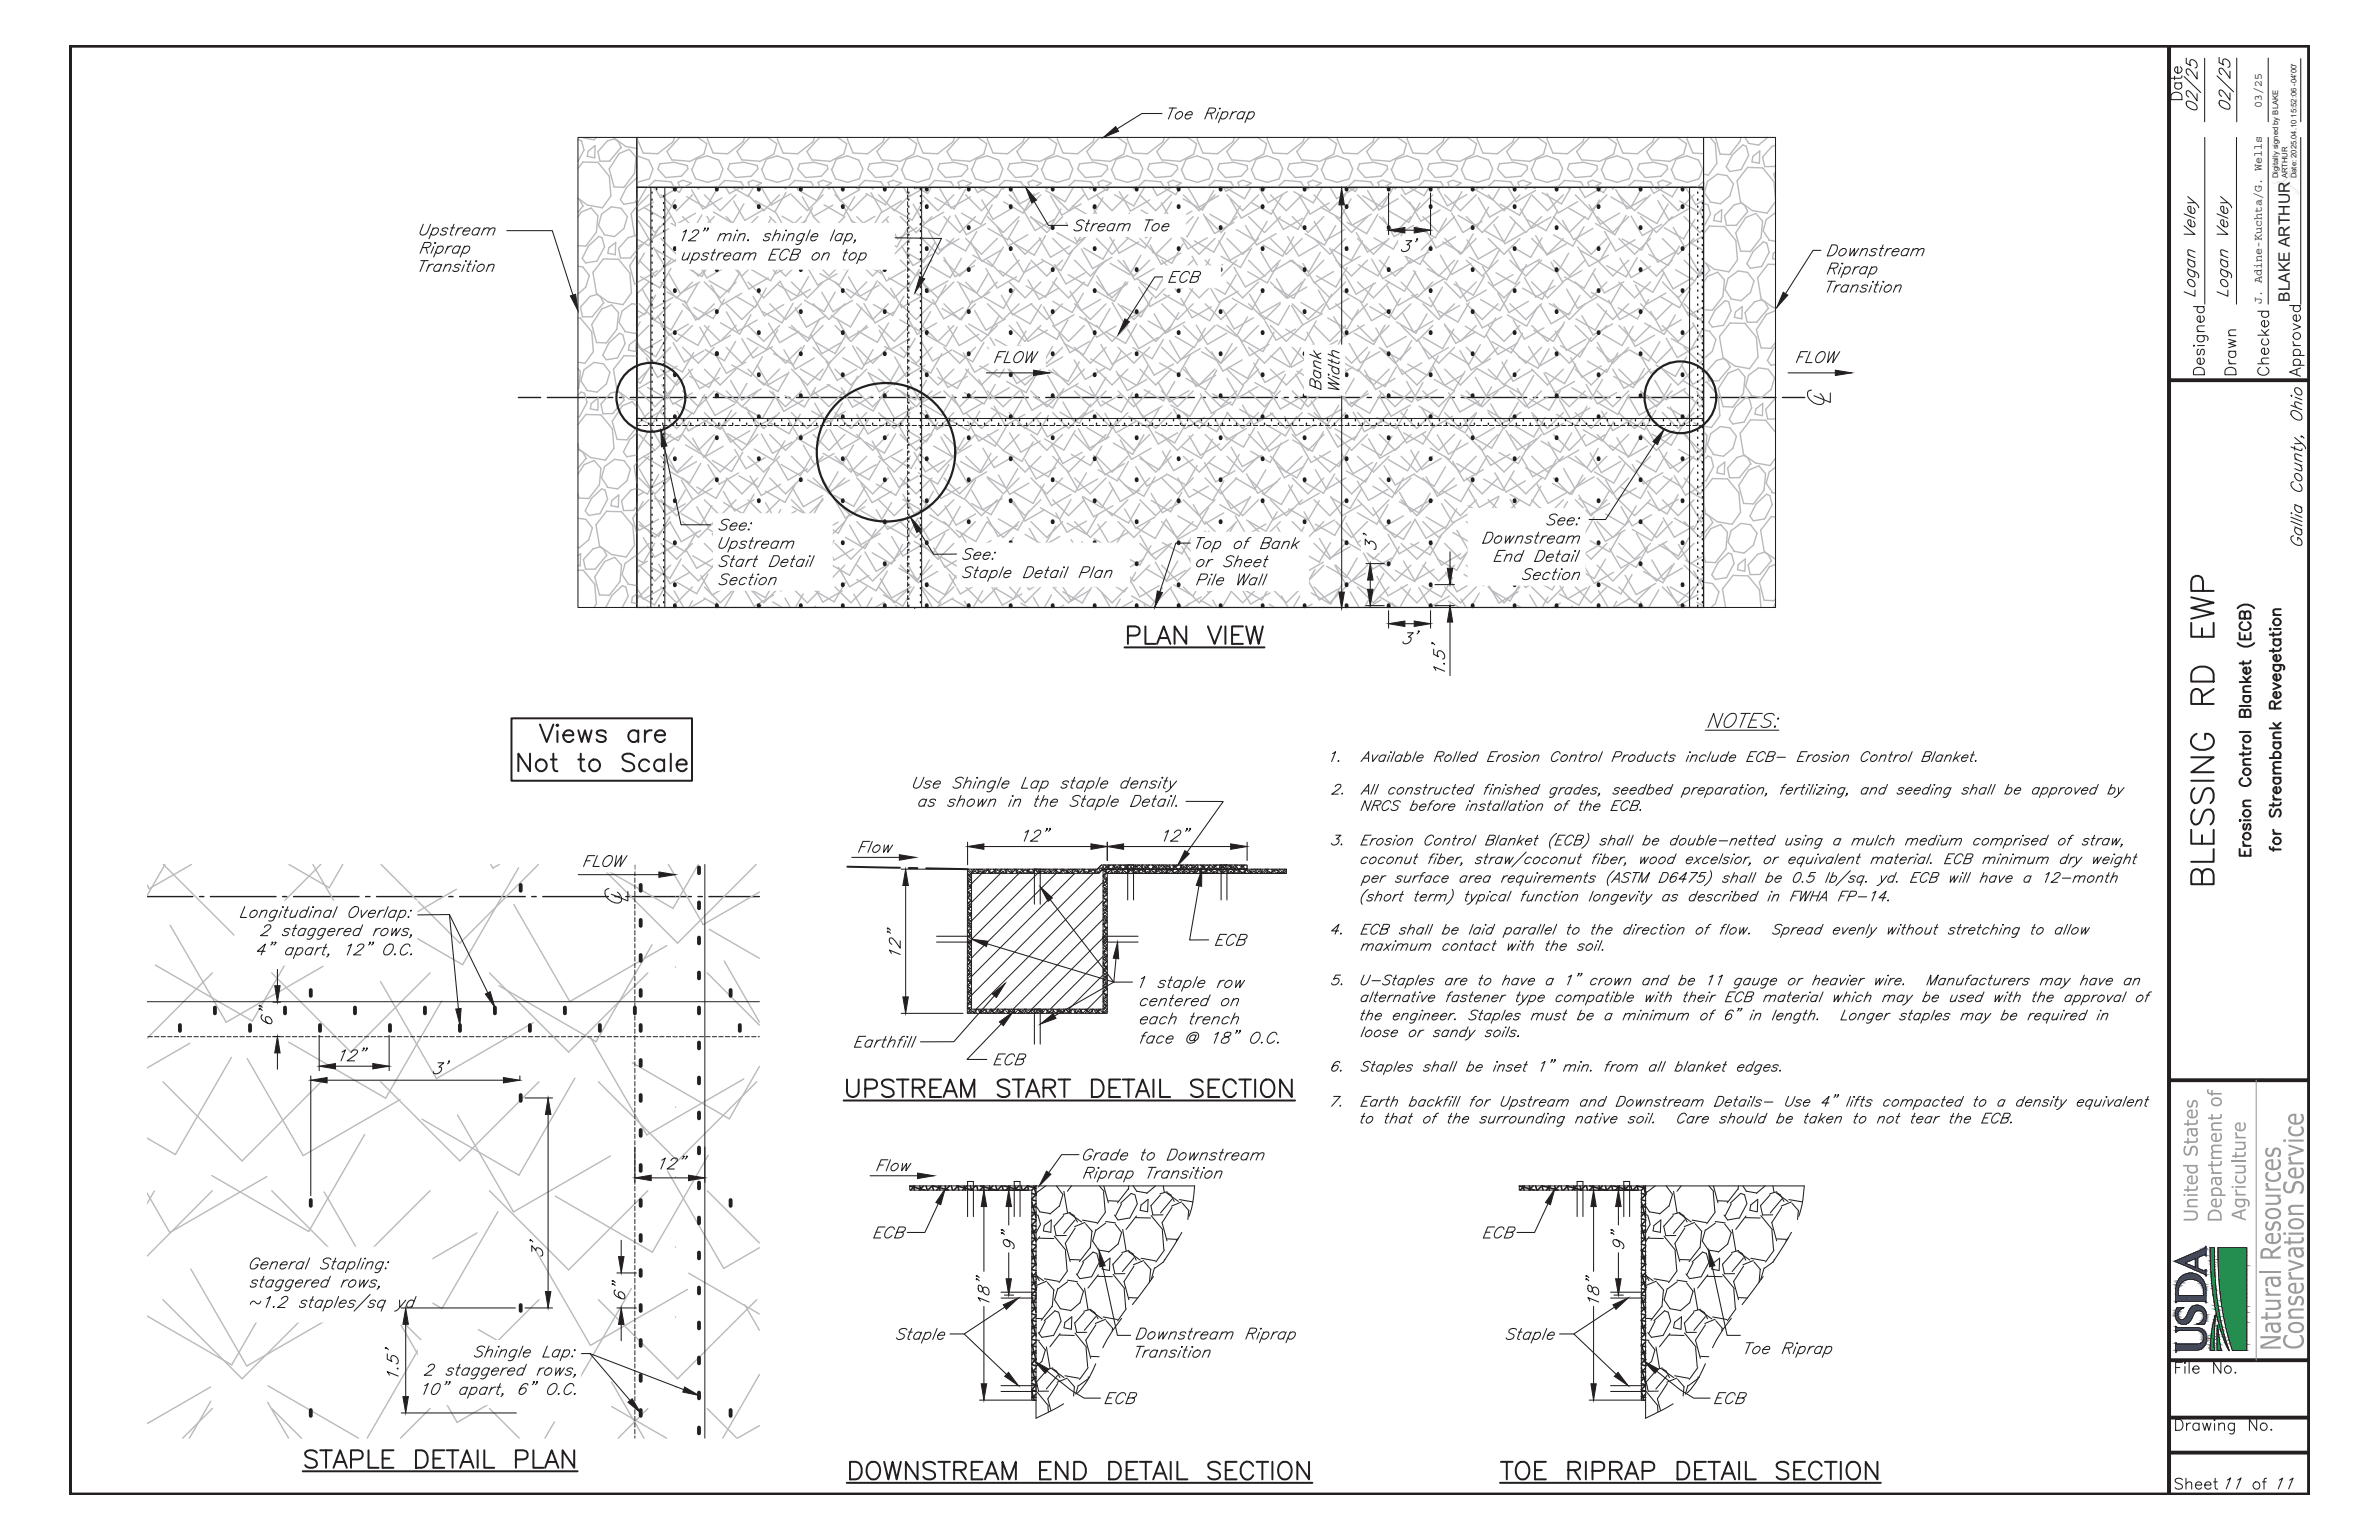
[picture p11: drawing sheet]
<svg xmlns="http://www.w3.org/2000/svg" width="432mm" height="279mm" viewBox="0 0 432 279" stroke-linecap="round" stroke-linejoin="round" font-family="sans-serif">
<defs><g id="words">
<text font-size="2.8" fill="#231f20" x="415.6" y="54.7" transform="rotate(-90 415.6 54.7)">BLAKE ARTHUR</text>
<g font-size="2.1" fill="#231f20">
<text x="410.5" y="19.6" transform="rotate(-90 410.5 19.6)">03/25</text>
<text x="410.5" y="55.2" transform="rotate(-90 410.5 55.2)">J. Adine-Kuchta/G. Wells</text>
</g>
<g font-size="1.4" fill="#231f20">
<text x="413.5" y="32.4" transform="rotate(-90 413.5 32.4)">Digitally signed by BLAKE</text>
<text x="415.2" y="32.4" transform="rotate(-90 415.2 32.4)">ARTHUR</text>
<text x="416.8" y="32.4" transform="rotate(-90 416.8 32.4)">Date: 2025.04.10 15:52:06 -04'00'</text>
</g>
</g></defs>
<g fill="none" stroke="#231f20" stroke-width=".18">
<path d="M115.6 34v76.2M120.7 34v76.2M164.7 34v1M164.7 35.4v.8M164.7 36.6v.8M164.7 37.8v.8M164.7 39v.8M166 34h.1M167.3 34v76.2M309.2 34v76.2M164.7 40.2v.7M164.7 41.3v.8"/>
<path d="M164.7 42.5v.8M164.7 43.7v.8M164.7 44.9v.8M164.7 46.1v.8M164.7 47.3v.8M164.7 48.5v.8M164.7 49.7v.8M164.7 50.9v.8M164.7 52.1v.8M164.7 53.3v.7M164.7 54.4v.8M164.7 55.6v.8"/>
<path d="M164.7 56.8v.8M164.7 58v.8M164.7 59.2v.8M115.6 75.9h193.6M115.6 77.2h.8M116.7 77.2h.8M117.9 77.2h.8M119.1 77.2h.8M120.3 77.2h.8M121.5 77.2h.8M122.7 77.2h.8M123.9 77.2h.8"/>
<path d="M125.1 77.2h.8M126.3 77.2h.8M127.5 77.2h.7M128.7 77.2h.7M129.8 77.2h.8M131 77.2h.8M132.2 77.2h.8M133.4 77.2h.8M134.6 77.2h.8M135.8 77.2h.8M137 77.2h.8M138.2 77.2h.8"/>
<path d="M139.4 77.2h.8M140.5 77.2h.9M141.8 77.2h.7M142.9 77.2h.8M144.1 77.2h.8M145.3 77.2h.8M146.5 77.2h.8M147.7 77.2h.8M148.9 77.2h.8M150.1 77.2h.8M151.3 77.2h.8M152.5 77.2h.7"/>
<path d="M153.6 77.2h.9M154.9 77.2h.7M156 77.2h.8M157.2 77.2h.8M158.4 77.2h.8M159.6 77.2h.8M160.8 77.2h.8M162 77.2h.8M163.2 77.2h.8M164.4 77.2h.8M164.7 60.4v.8M164.7 61.6v.8"/>
<path d="M164.7 62.8v.8M164.7 64v.8M164.7 65.2v.8M164.7 66.4v.7M164.7 67.5v.8M164.7 68.7v.8M164.7 69.9v.8M164.7 71.1v.8M164.7 72.3v.8M164.7 73.5v.8M164.7 74.7v.8M164.7 75.9v.8"/>
<path d="M164.7 77.1v.8M164.7 78.3v.8M164.7 79.5v.7M165.6 77.2h.7M166.8 77.2h.8M167.9 77.2h.8M169.1 77.2h.8M170.3 77.2h.8M171.5 77.2h.8M172.7 77.2h.8M173.9 77.2h.8M175.1 77.2h.8"/>
<path d="M176.3 77.2h.8M177.5 77.2h.8M178.7 77.2h.8M179.9 77.2h.7M181 77.2h.8M182.2 77.2h.8M183.4 77.2h.8M184.6 77.2h.8M185.8 77.2h.8M187 77.2h.8M188.2 77.2h.8M189.4 77.2h.8"/>
<path d="M190.6 77.2h.8M191.7 77.2h.9M193 77.2h.7M194.1 77.2h.8M195.3 77.2h.8M196.5 77.2h.8M197.7 77.2h.8M198.9 77.2h.8M200.1 77.2h.8M201.3 77.2h.8M202.5 77.2h.8M203.7 77.2h.8"/>
<path d="M204.9 77.2h.8M206.1 77.2h.7M207.2 77.2h.8M208.4 77.2h.8M209.6 77.2h.8M210.8 77.2h.8M212 77.2h.8M213.2 77.2h.8M214.4 77.2h.8M215.6 77.2h.8M216.8 77.2h.8M218 77.2h.8"/>
<path d="M219.1 77.2h.8M220.3 77.2h.8M221.5 77.2h.8M222.7 77.2h.8M223.9 77.2h.8M225.1 77.2h.8M226.3 77.2h.8M227.5 77.2h.8M228.7 77.2h.8M229.9 77.2h.8M231.1 77.2h.7M232.2 77.2h.8"/>
<path d="M233.4 77.2h.8M234.6 77.2h.8M235.8 77.2h.8M237 77.2h.8M238.2 77.2h.8M239.4 77.2h.8M240.6 77.2h.8M241.8 77.2h.8M243 77.2h.8M244.2 77.2h.7M245.3 77.2h.8M246.5 77.2h.8"/>
<path d="M247.7 77.2h.8M248.9 77.2h.8M250.1 77.2h.8M251.3 77.2h.8M252.5 77.2h.8M253.7 77.2h.8M254.9 77.2h.8M256.1 77.2h.8M257.3 77.2h.7M258.4 77.2h.8M259.6 77.2h.8M260.8 77.2h.8"/>
<path d="M262 77.2h.8M263.2 77.2h.8M264.4 77.2h.8M265.6 77.2h.8M266.8 77.2h.8M268 77.2h.8M269.2 77.2h.8M270.3 77.2h.8M271.5 77.2h.8M272.7 77.2h.8M273.9 77.2h.8M275.1 77.2h.8"/>
<path d="M276.3 77.2h.8M277.5 77.2h.8M278.7 77.2h.8M279.9 77.2h.8M281.1 77.2h.8M282.3 77.2h.7M283.4 77.2h.8M284.6 77.2h.8M285.8 77.2h.8M287 77.2h.8M288.2 77.2h.8M289.4 77.2h.8"/>
<path d="M290.6 77.2h.8M291.8 77.2h.8M293 77.2h.8M294.2 77.2h.8M295.4 77.2h.7M296.5 77.2h.8M297.7 77.2h.8M298.9 77.2h.8M300.1 77.2h.8M301.3 77.2h.8M302.5 77.2h.8M303.7 77.2h.8"/>
<path d="M304.9 77.2h.8M306.1 77.2h.8M307.3 77.2h.8M308.5 77.2h.7M164.7 80.6v.8M164.7 81.8v.8M164.7 83v.8M164.7 84.2v.8M164.7 85.4v.8M164.7 86.6v.8M164.7 87.8v.8M164.7 89v.8"/>
<path d="M164.7 90.2v.8M164.7 91.4v.8M164.7 92.5v.8M164.7 93.7v.8M164.7 94.9v.8M164.7 96.1v.8M164.7 97.3v.8M164.7 98.5v.8M164.7 99.7v.8M164.7 100.9v.8M164.7 102.1v.8M164.7 103.3v.8"/>
<path d="M164.7 104.5v.8M164.7 105.6v.8M164.7 106.8v.8M164.7 108v.8M164.7 109.2v1M166 110.2h.1M115.2 156.9v.8M115.2 158.1v.8M115.2 159.3v.8M127.9 156.8v104.1M175.6 157.7h23.5l.8-.8h26.5v.8h-26.2l-.7 .8h-23.2v24.6h23.9v-25.4h33.3v.8h-32.5v25.4h-25.4zM175.6 158.3l.3 .4 .5-.3"/>
<path d="M175.7 158.8l-.1 .1M175.7 158l.5 .5 .4-.5M175.7 159.3l.5 .4 .1-.1M175.8 157.7l-.1 .1h-.1M175.8 159.9l.5 .3M175.9 157.7l-.3 .1 .1-.1M175.9 159.2l-.3 .5M176 158.9l.3 .5M176 158.6l-.4 .4M176 159.9l-.4 .4M176.1 159.6l-.5 .3M176.2 159.1l.1 .1"/>
<path d="M176.3 157.7l.3 .6 .6-.4M176.3 158.5l-.3 .5-.4-.2M176.6 157.7l.2 .2 .2-.2M176.7 158.4l.1 .1M176.8 157.7l-.4 .6-.5-.4M177 158l.4 .5 .1-.3M177.2 157.7l.4 .2 .2-.2M177.3 157.7l.1 .1 .2-.1M177.5 158l.2 .5M177.9 157.7l.1 .2 .2-.2M177.9 158l-.5 .5M178.2 158l.5 .5 .4-.5"/>
<path d="M178.2 158.5l-1.9 1.8M178.3 157.7l.3 .5 .5-.4M178.4 158.3l-.3 .2M178.7 158.3v.2M178.7 157.8l-.3 .6-.6-.3M179.1 157.7l.2 .2 .1-.2M179.3 157.7h.1M179.4 158l.5 .5M179.5 157.9l.2 .6M179.5 158.3l-.1 .2M179.8 158.2l.5 .3M179.8 157.7l-.2 .4-.6-.3"/>
<path d="M180.3 158.2l-.5 .3M180.3 158l-.4 .5M180.6 158.2l.2 .3M180.7 157.9l-.3 .6M180.7 158l.4 .5M180.8 157.7l-.3 .2-.2-.2 .2 .3 .6-.3M181.4 157.8l.3 .5 .6-.3M181.4 158.4v.1M181.6 157.7l.1 .2 .2-.2M181.6 158l-.5 .5M181.6 158.5l-5.3 5.2-.2 .4-.5-.3M181.7 158.3l.3 .2"/>
<path d="M181.8 157.7l-.3 .5-.5-.3M181.9 158l.4 .5M182.3 157.7l.2 .2 .4-.2M182.4 157.7l.3 .2 .1-.2M182.6 158.1l.2 .4M182.6 158.1l-.2 .4M182.8 157.7l.2 .2 .1-.2M182.8 158l-.4 .5M183.1 158l.5 .5M183.3 157.7l.4 .5 .5-.3M183.5 158.3l-.2 .2M183.7 158.4v.1"/>
<path d="M183.8 158.4v.1M183.8 157.8l-.3 .5-.6-.3M184 157.7l.2 .2 .2-.2M184 158l-.4 .5M184.2 157.7l.5 .3 .1-.3M184.3 157.7l.1 .1 .2-.1M184.4 158l.4 .5M184.5 158l.3 .5M184.6 158.2l-.2 .3M185 158.5l-8.7 8.6M185.3 157.7l.1 .2 .2-.2M185.3 158l-.5 .5"/>
<path d="M185.4 157.7l.2 .4 .6-.3M185.4 158.2l-.4 .3M185.6 158l.4 .5M185.7 158.3l.1 .2M185.8 157.9l-.4 .5-.5-.3M186.5 157.9l.3 .5 .5-.3M186.5 157.7l.2 .2 .2-.2-.3 .4-.5-.3M186.5 158l-.4 .5M186.5 158.3l-.1 .2M186.8 158l.5 .5M186.8 158.2l.4 .3M187.4 157.7l.2 .3 .5-.3"/>
<path d="M187.7 157.7h.2M187.7 158.2l.1 .3M187.7 158l-.3 .5M187.7 157.7l.2 .2 .2-.2M187.7 158l-.4 .5M188.1 158l.4 .5M188.3 158.5l-12 11.9M188.4 157.8l.3 .5M188.5 158.4l-.1 .1M188.6 158.4l-.1 .1M188.8 158.3l.2 .2M188.9 157.7l-.3 .5-.6-.3"/>
<path d="M189 157.7l.1 .2 .2-.2M189 158l-.4 .5M189.3 158l-.6 .3M189.3 158l.4 .5M189.7 158.1l-.2 .4M189.9 157.7l-.4 .2-.1-.2 .4 .2 .1-.2M190.2 157.7l.2 .2 .2-.2M190.2 158l-.4 .5-.2-.4M190.4 157.7l.3 .5 .5-.3M190.5 158.3l-.2 .2M190.5 158l.5 .5M190.8 158.4v.1"/>
<path d="M190.8 157.8l-.3 .5-.5-.3M191.2 157.7l.5 .3 .2-.3M191.4 157.7h.2M191.5 157.7l.1 .2 .2-.2M191.5 158l-.5 .5M191.6 158l.3 .5M191.6 158.2l-.1 .3M191.7 158.5l-15.4 15.3M191.8 158l.4 .5M192.4 157.7l.3 .4 .5-.3M192.4 158.2l-.4 .3M192.7 157.7l.1 .2 .2-.2"/>
<path d="M192.7 158l-.4 .5M192.8 158.3v.2M192.8 157.9l-.3 .6-.6-.4M192.9 157.7h.1M193 158l.4 .5M193.5 157.9l.3 .5 .6-.3M193.9 158.2l.3 .3M193.9 157.7l.2 .2 .2-.2M193.9 158l-.4 .5v-.2M193.9 157.7l-.2 .4-.6-.3M194.3 158l.4 .5M194.4 157.7l.2 .3 .5-.3"/>
<path d="M194.6 157.7l.3 .1v-.1M194.7 158.2l.2 .3M194.8 158l-.3 .5M195.1 158.5l-18.8 18.7M195.2 157.7l.1 .2 .2-.2M195.2 158l-.5 .5M195.5 157.7l.3 .6 .5-.3M195.5 158l.4 .5M195.6 158.4l-.1 .1M195.9 157.7l-.3 .5-.5-.3M196.4 158l-.4 .5-.2-.1M196.4 157.7l.2 .2"/>
<path d="M196.7 158.1l.2 .4M196.7 158.1l-.2 .4M196.7 158l.4 .5M196.7 157.7l-.1 .2M196.8 157.7l-.2 .2M197 157.7l-.2 .2-.4-.2 .2 .2M197.5 157.7l.2 .5 .6-.3M197.5 158.3l-.2 .2M197.6 157.7l.2 .2 .2-.2M197.6 158l-.4 .5M197.9 158.4v.1M197.9 157.8l-.3 .6-.6-.3"/>
<path d="M198 158l.4 .5M198.5 157.7h.1M198.6 157.9l.3 .6M198.6 158.2l-.1 .3M198.9 158l-22.6 22.6-.1 .1-.5-.4M199 157.7l-.2 .3-.6-.3M199 158.2l.5 .2M199.2 158l.3 .4M199.4 157.5l.3 .6 .4-.3M199.5 157.4l-.5 .5-.1-.2M199.5 158.2l-.5 .3M199.8 157.4l.4 .3"/>
<path d="M199.8 157.9l-.2 .3M200 156.9l-.4 .3M200.1 157.1l.3 .5 .6-.3M200.2 157.7v.1M200.3 157.2l-.3 .5-.6-.3M200.3 156.9h.1M200.4 159.7l-.2 .1M200.4 158l.5 .5 .4-.5M200.4 159.3l.5 .4 .1-.1M200.5 159l.5 .3-.4 .3-.3-.6M200.6 156.9l.3 .3 .3-.3M200.6 157.8l.3 .6 .5-.3"/>
<path d="M200.6 158.4l-.4 .5M200.7 159.8l.3 .5M200.7 158.5l-.5 .3M200.7 157.4l-.5 .4M200.7 158.6l-.5 .4M200.7 159.9l-.5 .4M200.9 158.3l.3 .2M200.9 159.6l-.3 .5-.4-.2M201 157.6l-.3 .6-.5-.3M201.1 157.4l.4 .5 .5-.5M201.1 156.9l.1 .3 .5-.3M201.3 157.4l.3 .5 .6-.3"/>
<path d="M201.4 156.9l-.3 .5-.5-.3M201.7 158l.4 .5M201.8 158.1l.1 .4M201.8 158.1l-.3 .4M202.1 156.9l.3 .2v-.2l-.3 .3-.3-.3M202.1 157l.3 .5 .5-.3M202.2 157.3l-.3 .5-.5-.3M202.3 157.4l.4 .5 .5-.5M202.5 157.7l.3 .6 .6-.4M202.6 158l-.5 .5M202.6 158.4l-.1 .1M202.9 158.4l.1 .1"/>
<path d="M202.9 158l.4 .5M203 157.7l-.3 .6-.6-.3M203 156.9l.3 .3 .4-.3M203.1 156.9l.1 .2 .2-.2M203.3 157.3l.3 .5 .5-.3M203.4 157l-.3 .5-.6-.3M203.5 157.4l.5 .5 .4-.5M203.7 158l.3 .5M203.7 158.2l-.1 .3M203.8 158l-.4 .5M203.8 156.9l.5 .3 .1-.3M204.1 156.9l.2 .5 .6-.3"/>
<path d="M204.1 158l.5 .5M204.2 157.4l-.3 .5-.6-.3M204.3 156.9l.3 .3 .3-.3M204.5 157.6l.3 .5 .5-.3M204.6 158.3l-.3 .2M204.8 157.4l.4 .5 .5-.5M204.9 158.3l.1 .2M204.9 157.8l-.3 .6-.5-.3M205 158l-.4 .5M205.1 156.9h.1M205.2 157.2l.3 .5 .6-.3M205.4 157.1l-.4 .5-.5-.3"/>
<path d="M205.4 158l.4 .5M205.5 156.9l.3 .3 .3-.3M205.7 157.9l.3 .6M205.7 158.3l-.1 .2M206 157.4l.4 .5 .5-.5M206 158.2l.5 .3M206.1 156.9l.2 .4 .5-.3M206.1 157.5l-.3 .6-.5-.3M206.3 158l-.5 .5M206.4 157.5l.3 .5 .6-.3M206.5 156.9l-.3 .4-.5-.3M206.5 158.1l-.5 .4"/>
<path d="M206.6 158l.4 .5M206.7 156.9l.4 .3 .3-.3M206.9 158.2l.1 .3M206.9 158l-.3 .5M207.2 157l.3 .6 .5-.3M207.2 157.4l.5 .5 .4-.5M207.3 156.9h.2M207.3 157.2l-.3 .6-.5-.4M207.5 158l-.4 .5M207.6 157.8l.3 .5 .6-.3M207.6 158.4v.1M207.8 158l.5 .5"/>
<path d="M208 158.3l.2 .2M208 156.9l.3 .3 .3-.3-.4 .2-.1-.2M208.1 157.6l-.3 .6-.6-.3M208.4 157.4l.3 .5 .4-.2M208.4 157.5l.6 .4 .1-.2M208.5 157.4l.4 .5 .5-.5M208.5 156.9l-.3 .5-.6-.3M208.7 158l-.4 .5M208.8 158.1l.2 .4M208.8 158.1l-.2 .4M209 156.9l.4 .2 .1-.2M209.1 158l.4 .5 .2-.2"/>
<path d="M209.1 156.9l.3 .6 .6-.4M209.2 156.9l.3 .3 .3-.3M209.2 157.6l-.1 .1M209.3 157.3l-.2 .4M209.5 157.7l.4 .5 .5-.3M209.7 157.4l.4 .5 .5-.5M209.9 158.4l.1 .1M210 158l-.5 .5M210 158.4v.1M210 157.8l-.3 .5-.6-.3M210.1 156.9l.1 .1 .2-.1M210.3 158l.4 .5"/>
<path d="M210.3 157.2l.3 .6 .6-.3M210.4 156.9l.4 .3 .3-.3M210.5 157l-.4 .5-.5-.3M210.8 158l.2 .5M210.8 158.2l-.2 .3M210.8 156.9l.5 .3 .2-.3M210.9 157.4l.5 .5 .4-.5M211.1 156.9l.3 .5 .5-.4M211.2 157.4l-.3 .6-.5-.3M211.2 158l-.4 .5M211.5 157.6l.3 .5 .6-.3M211.6 158l.4 .5"/>
<path d="M211.6 158.2l-.4 .3M211.7 156.9l.3 .3 .3-.3M212 157.9l-.4 .5-.5-.3M212.2 157.4l.4 .5 .5-.5M212.3 157.1l.3 .6 .5-.3M212.4 157.1l-.3 .6-.6-.3M212.4 158l-.4 .5-.1-.2M212.7 157.9l.3 .5 .6-.3M212.7 158.3v.2M212.8 158l.4 .5M212.9 156.9l.3 .3 .3-.3-.2 .5-.6-.4M213.1 158.2l.3 .3"/>
<path d="M213.1 156.9l.2 .3 .6-.3M213.2 157.5l-.3 .6-.6-.3M213.4 157.4l.4 .5 .5-.5M213.5 157.4l.3 .6 .5-.3M213.7 158l-.4 .5M213.9 158.2l.1 .3M213.9 158l-.2 .5M214 158l.4 .5M214.2 156.9l.3 .3 .3-.3M214.2 157l.3 .6 .6-.4M214.3 156.9l.2 .1v-.1M214.3 157.7h.1"/>
<path d="M214.4 157.2l-.4 .6-.5-.3M214.6 157.4l.5 .5 .4-.5M214.7 157.8l.3 .5 .5-.3M214.7 158.4v.1M214.8 158.4l-.1 .1M214.9 158l-.4 .5M215 158.3l.2 .2M215.1 157.7h.1M215.1 157.7l-.3 .5-.6-.3M215.2 156.9l.1 .2 .3-.2M215.3 158l.4 .5 .2-.4M215.4 156.9l.3 .3 .3-.3 .4 .2 .2-.2"/>
<path d="M215.4 157.3l.3 .6 .6-.3M215.5 156.9l-.3 .6-.5-.4M215.8 158.1l.2 .4M215.9 157.4l.4 .5 .5-.5M216.2 158l-.5 .5M216.2 156.9l.3 .5 .5-.3M216.3 157.4l-.3 .5-.6-.3M216.5 158l.4 .5M216.6 157.6l.3 .6 .6-.3M216.6 156.9l.3 .3 .4-.3M216.7 158.3l-.2 .2M217 158.4l.1 .1"/>
<path d="M217.1 157.8l-.4 .5-.5-.3M217.1 157.4l.5 .5 .4-.5M217.2 156.9h.2M217.4 157.2l.3 .6 .5-.4M217.4 158l-.4 .5M217.5 157l-.3 .6-.6-.3M217.7 158l.4 .5M217.8 158l.3 .5M217.8 158.2l-.1 .3M217.9 156.9l.3 .3 .3-.3M218.1 158.1l.6 .4M218.2 156.9l.2 .4 .6-.3"/>
<path d="M218.2 157.5l-.3 .5-.5-.3M218.4 157.4l.4 .5 .4-.5M218.5 157.5l.4 .6 .5-.3M218.6 156.9l-.2 .4-.6-.3M218.6 158l-.4 .5 .5-.3M219 158l.4 .5M219 158.3l.1 .2M219 157.9l-.3 .6M219.1 156.9l.3 .3 .3-.3M219.3 157.1l.3 .5 .6-.3M219.5 157.1l-.4 .6-.5-.3M219.5 156.9h.1"/>
<path d="M219.6 157.4l.4 .5 .5-.5 .3 .6 .6-.4M219.8 157.8l.3 .6 .5-.3M219.8 158.3l-.1 .2M219.9 158l-.5 .5M220.1 158.3l.3 .2M220.2 158l.4 .5M220.2 157.6l-.3 .5-.6-.3M220.2 156.9l.2 .3 .5-.3M220.3 156.9l.3 .3 .4-.3M220.6 156.9l-.3 .5-.5-.3M220.8 157.4l.5 .5 .4-.5M220.9 158.2l.2 .3"/>
<path d="M221 158l-.3 .5M221.1 158l-.4 .5M221.3 157l.3 .5 .5-.3M221.4 157.3l-.3 .5-.6-.3M221.4 158l.4 .5M221.7 157.7l.3 .6 .6-.3M221.8 158.4l-.1 .1M222 158.4l.2 .1M222.1 157.4l.4 .5 .4-.5M222.2 157.7l-.4 .5-.5-.3M222.3 158l-.4 .5M222.4 157.3l.4 .5 .5-.3"/>
<path d="M222.6 157l-.3 .5-.6-.3M222.6 156.9l-.3 .2-.1-.2-.3 .3-.3-.3-.1 .2-.2-.2M222.7 158l.4 .5-.2-.4M222.8 156.9l.3 .3 .3-.3M222.9 158.1l-.2 .4M223 156.9l.5 .3 .1-.3M223.2 156.9l.3 .5 .6-.3M223.3 157.4l.4 .5 .5-.5M223.4 157.4l-.4 .5-.5-.3M223.6 158l-.5 .5M223.6 157.6l.4 .6 .5-.4M223.8 158.3l-.3 .2"/>
<path d="M223.9 158l.4 .5M224 156.9l.3 .3 .4-.3M224.1 158.4v.1M224.1 157.8l-.3 .6-.6-.3M224.3 156.9h.1M224.4 157.2l.3 .5 .6-.3M224.5 157.4l.5 .5 .4-.5M224.5 157.1l-.3 .5-.5-.3M224.8 158l-.4 .5M224.8 157.9l.3 .6M224.9 158.3l-.2 .2M225.1 158l.5 .5"/>
<path d="M225.2 158.2l.5 .3M225.3 156.9l.2 .4 .5-.3M225.3 156.9l.3 .3 .3-.3M225.3 157.5l-.3 .6-.6-.4M225.6 157.5l.3 .6 .6-.4M225.6 157.4l.6 .3 .2-.3M225.6 156.9l-.2 .4-.5-.3M225.7 158.2l-.5 .3M225.8 157.4l.4 .5 .2-.2M226 158.2l.1 .3M226 158l-.4 .5M226.1 157.9l-.3 .6"/>
<path d="M226.4 157.1h.1M226.4 158l.4 .5v-.1M226.8 157.8l.3 .6 .5-.3M227.1 158.3l.3 .2M227.2 157.7l-.3 .5-.5-.4M227.3 157.7l.1 .2 .2-.2M227.3 158l-.5 .5M227.6 158l.4 .5M227.7 157.7l.2 .2 .4-.2M227.8 157.7l.3 .1 .1-.1M228 158.1l.2 .4M228 158.1l-.2 .4"/>
<path d="M228.5 157.7l.2 .2 .2-.2M228.5 158l-.4 .5M228.7 157.7l.3 .5 .6-.3M228.9 158l.4 .5M228.9 158.4l-.2 .1M229.1 158.4v.1M229.2 157.7l-.3 .6-.6-.3M229.6 157.7l.5 .3 .1-.3M229.7 158l-.4 .5M229.9 158l.3 .5M230 158.2l-.2 .3M230.1 158l.4 .5"/>
<path d="M230.1 157.7l-.2 .2-.2-.2 .1 .1 .2-.1M230.7 157.7l.3 .4 .5-.3M230.8 158.2l-.3 .3M231 157.7l.1 .2 .2-.2M231 158l-.5 .5M231.1 158.3l.1 .2M231.1 157.8l-.3 .6-.5-.3M231.3 158l.4 .5M231.8 157.7h.1M231.9 157.9l.3 .6 .5-.4M231.9 158.3l-.1 .2M232.2 157.7l.2 .2 .2-.2"/>
<path d="M232.2 158l-.4 .5M232.2 158.2l.5 .3M232.3 157.7l-.3 .4-.5-.3M232.6 158l.4 .5M232.8 157.7l.2 .3 .4-.3M233.1 158.2l.1 .3M233.1 157.7h.2M233.1 158l-.3 .5M233.4 157.9h.1M233.4 158l-.4 .5M115.2 160.5v.8M115.2 161.7v.8"/>
<path d="M115.2 162.9v.8M115.2 164.1v.8M115.2 165.2v.9M115.2 166.5v.7M115.2 167.6v.8M115.2 168.8v.8M115.2 170v.8M115.2 171.2v.8M115.2 172.4v.8M115.2 173.6v.8M115.2 174.8v.8M115.2 176v.8"/>
<path d="M115.2 177.2v.7M115.2 178.4v.8M115.2 179.6v.7M175.6 177.4l.2 .5 .5-.3M175.6 161.7l.1 .1M175.6 172.2l.3 .6 .4-.2M175.6 170.9v.1M175.6 177.2h.1M175.6 170.5l.2 .3 .5-.3M175.6 179.3l.4 .5 .3-.2M175.6 168.9l.6 .3 .1-.3M175.6 178h.1"/>
<path d="M175.7 160.1l.3 .6 .3-.3M175.7 161.8l.5 .4 .1-.3M175.7 163.1l-.1 .1M175.7 167.1l.3 .6 .3-.2M175.7 165.9h-.1M175.7 175.3l-.1 .2M175.7 174l.6 .3v-.1M175.7 160.5l.5 .4 .1-.1M175.7 161.7l.5 .5 .1-.2M175.7 163l.5 .4 .1-.1M175.7 165.4l.5 .5 .1-.2M175.7 166.7l.5 .4 .1-.1"/>
<path d="M175.7 167.9l.5 .5 .1-.2M175.7 169.1l.5 .5 .1-.2M175.7 170.4l.5 .4 .1-.1M175.7 171.6l.5 .5 .1-.2M175.7 172.8l.5 .5 .1-.2M175.7 175.3l.5 .5 .1-.2M175.7 176.6l.5 .4 .1-.2M175.7 177.8l.5 .4 .1-.1M175.7 179l.5 .5 .1-.2M175.7 174.1l.5 .4M175.7 172.9l-.1 .1M175.7 174.2l.3 .5 .3-.1"/>
<path d="M175.7 168.2l-.1 .3M175.7 166.9l.6 .3M175.8 161.2l-.2 .3M175.8 160.8l-.2 .1M175.8 162.1l.3 .5 .2-.1M175.8 167.8l-.2 .1M175.8 169.1l.3 .6 .2-.2M175.8 179.1l.5 .3M175.8 176.1l.3 .6 .2-.1M175.8 173.3l-.2 .4M175.8 174.9l-.2 .1M175.8 172l.5 .3"/>
<path d="M175.9 166.3l-.3 .4M175.9 165l.4 .3M175.9 164l.3 .6 .1-.1-.1 .2-.5-.5M175.9 162.7l-.3 .2M175.9 171l.3 .6 .1-.1M175.9 178.4l-.3 .5M175.9 169.8l-.3 .1M175.9 177.1l.4 .3M175.9 171.4l-.3 .5M176 178.1l.3 .5M176 176.8l-.4 .2M176 170.1l.3 .2"/>
<path d="M176 164.3l-.4 .5M176 163l.3 .2M176 169.8l-.4 .4M176 161.1l-.4 .4M176 162.3l-.4 .5M176 163.6l-.4 .4M176 164.8l-.4 .4 .3 .5 .4-.2M176 166.1l-.4 .4M176 167.3l-.4 .4M176 168.5l-.4 .4M176 171l-.4 .4M176 164.7l-.4 .2"/>
<path d="M176 172.2l-.4 .5M176 173.5l-.4 .4M176 174.7l-.4 .4M176 175.9l-.4 .5M176 177.2l-.4 .4M176 178.4l-.4 .4M176 179.6l-.4 .5 .1-.2M176 176.4l-.3 .6-.1-.1M176 165.9l.3 .6M176 171.7l-.4 .3M176 175.2l.3 .1M176 173l.3 .5"/>
<path d="M176.1 169.4l-.4 .6-.1-.1M176.1 178.8l-.5 .2M176.1 162.4l-.3 .5-.2-.1M176.1 161.1l.2 .1M176.1 160.9l.2 .4M176.1 166.6l-.5 .3M176.1 167.9l.2 .4-.2-.2M176.1 173.7l-.5 .2M176.1 174.5l-.3 .5-.2-.1M176.1 173.2l.2 .1M176.2 167.5l-.3 .5-.3-.1M176.2 174.9l.1 .3"/>
<path d="M176.2 166.2l.1 .1M176.2 161.5l-.5 .3M176.2 160.4l-.3 .6-.3-.2M176.2 162.8l.1 .2M176.2 168.6l-.5 .3-.1-.2M176.2 179.6l-.3 .5-.3-.2M176.2 178.3l.1 .1M176.3 172.6l-.4 .5-.3-.2M176.3 169.8v.2M176.3 175.6l-.6 .3-.1-.2M176.3 171.3h.1M176.3 176.9v.1"/>
<path d="M176.3 165.5l-.3 .6-.4-.3M176.3 164.2v.1M176.3 163.5l-.5 .3-.2-.3M176.3 174.4l-.1 .1M176.3 175.9l-.2 .4-.5-.4M176.3 160.2h.1M176.3 166.5h.1M176.3 164.8h.1M176.3 170.7l-.2 .5-.5-.3M176.3 177.7l-.3 .5-.4-.3M200.2 170.1l-12.9 13M200.2 169.4l.2 .4 .5-.4"/>
<path d="M200.2 176.9l-6.2 6.2M200.2 166.8l-16.3 16.3 .1 .2 .3-.2M200.2 160l-23 23.1M200.2 179.9h.1M200.2 173.5l-9.6 9.6M200.2 163.4l-19.7 19.7M200.2 178.2l.3 .5 .5-.2-.5-.3M200.2 164.2v.1M200.3 162.9l.5 .4 .2-.4M200.3 164.8h-.1M200.3 166.1l.3 .5 .4-.2M200.3 175.1l.6 .3 .1-.2"/>
<path d="M200.3 176.3l-.1 .2M200.3 171.8l-.1 .1M200.3 169.3l-.1 .2M200.3 173.1l.3 .6 .4-.3M200.3 168l.6 .3M200.3 178.9h-.1M200.4 162.3l-.2 .2M200.4 166.7l-.2 .1M200.4 174.4l-.2 .3M200.4 168l.3 .6M200.4 173.1l.6 .3M200.4 160.5l.5 .4 .1-.1"/>
<path d="M200.4 161.7l.5 .5 .1-.1M200.4 163l.5 .4 .1-.1M200.4 164.2l.5 .5 .1-.1M200.4 165.4l.5 .5 .1-.1M200.4 166.7l.5 .4 .1-.1M200.4 169.1l.5 .5 .1-.1M200.4 170.4l.5 .4 .1-.1M200.4 171.6l.5 .5 .1-.1M200.4 172.8l.5 .5 .1-.1M200.4 174.1l.5 .4 .1-.1M200.4 175.3l.5 .5 .1-.1M200.4 176.6l.5 .4 .1-.1"/>
<path d="M200.4 177.8l.5 .4 .1-.1M200.4 179l.5 .5 .1-.1M200.4 167.9l.5 .5M200.4 175l.3 .6 .3-.1M200.4 166.1l.6 .3M200.4 167.3l-.2 .4M200.5 160.3l-.3 .5M200.5 161.6l-.3 .2M200.5 162.9l.3 .6 .2-.1M200.5 169.9l.3 .6 .2-.1M200.5 179.5l-.3 .5M200.5 168.7l-.3 .1"/>
<path d="M200.5 171.2l.5 .2-.5 .3-.3-.5M200.5 172.4l-.3 .6M200.5 175.7l-.3 .2M200.6 177l.3 .5v-.1M200.6 165.4l-.4 .5M200.6 164.1l.4 .3-.5 .3-.3-.5M200.6 164.9l.3 .5v-.1M200.6 163.6l-.4 .2M200.6 176.3l.4 .2-.6 .3-.2-.4M200.6 177.5l-.3 .6-.1-.1M200.6 170.6l-.4 .3M200.6 171.9l.4 .5"/>
<path d="M200.7 169.2l.3 .2M200.7 178.9l.3 .6M200.7 170.5l-.4 .5h-.1M200.7 177.7l-.5 .2M200.7 162.2l.3 .1M200.7 163.4l-.3 .6-.2-.1M200.7 165.5l-.5 .3M200.7 166.8l.3 .5M200.7 161.1l-.5 .4M200.7 162.3l-.5 .5M200.7 163.6l-.5 .4M200.7 164.8l-.5 .4"/>
<path d="M200.7 166.1l-.5 .4M200.7 167.3l-.5 .4M200.7 168.5l-.5 .4M200.7 169.8l-.5 .4M200.7 171l-.5 .4M200.7 172.2l-.5 .4M200.7 173.5l-.5 .4 .2-.1M200.7 174.7l-.5 .4M200.7 175.9l-.5 .4M200.7 177.2l-.5 .4M200.7 178.4l-.5 .4M200.7 179.6l-.5 .4"/>
<path d="M200.7 174.3l.3 .2M200.7 173.9l.3 .4M200.7 175.6l-.3 .5-.2-.1M200.7 172.6l-.5 .3M200.8 168.6l-.4 .5-.2-.1M200.8 167.3l.2 .1M200.8 179.6l-.6 .3M200.8 160.4l-.6 .3M200.8 161.5l-.3 .6-.3-.2M200.8 160.2l.2 .1M200.8 161.7l.2 .3M200.8 179.4l.2 .1"/>
<path d="M200.8 168.8l.2 .2M200.8 167.5l-.5 .3-.1-.1M200.9 172.4h.1M200.9 174.5l-.6 .3-.1-.1M200.9 173.6l-.4 .6-.3-.2M200.9 175.8l.1 .2M200.9 166.6l-.3 .6-.4-.3M200.9 163.7l.1 .1M200.9 162.4l-.5 .3-.2-.2M200.9 178.7l-.3 .6-.4-.3M201 172.4h.1M201 170.4h.1"/>
<path d="M201 179.5h.1M201 177.8h.1M201 173.4h.1M201 161.2l-.1 .1-.5-.3 .3 .5 .3-.1M201 168.2l-.1 .1M201 168.3l-.1 .1M201 169.9l-.2 .4-.6-.3M201 176.9l-.3 .4-.5-.3M201 168.4l-.3 .2M201 164.7l-.3 .5-.5-.3M201 171.7l-.3 .5-.5-.2M26.7 181.7h111.1"/>
<path d="M26.9 188.1h.8M28.1 188.1h.7M29.3 188.1h.7M30.4 188.1h.8M31.6 188.1h.8M32.8 188.1h.8M34 188.1h.8M35.2 188.1h.8M36.4 188.1h.8M37.6 188.1h.8M38.8 188.1h.8M40 188.1h.8"/>
<path d="M41.2 188.1h.8M42.4 188.1h.7M43.5 188.1h.8M44.7 188.1h.8M45.9 188.1h.8M47.1 188.1h.8M48.3 188.1h.8M49.5 188.1h.8M50.7 188.1h.8M51.9 188.1h.8M53.1 188.1h.8M54.2 188.1h.9"/>
<path d="M55.5 188.1h.7M56.6 188.1h.8M57.8 188.1h.8M59 188.1h.8M60.2 188.1h.8M61.4 188.1h.8M62.6 188.1h.8M63.8 188.1h.8M65 188.1h.8M66.2 188.1h.7M67.4 188.1h.8M68.5 188.1h.8"/>
<path d="M69.7 188.1h.8M70.9 188.1h.8M72.1 188.1h.8M73.3 188.1h.8M74.5 188.1h.8M75.7 188.1h.8M76.9 188.1h.8M78.1 188.1h.8M79.3 188.1h.8M80.5 188.1h.8M81.6 188.1h.8M82.8 188.1h.8"/>
<path d="M84 188.1h.8M85.2 188.1h.8M86.4 188.1h.8M87.6 188.1h.8M88.8 188.1h.8M90 188.1h.8M91.2 188.1h.8M92.4 188.1h.8M93.6 188.1h.7M94.7 188.1h.8M95.9 188.1h.8M97.1 188.1h.8"/>
<path d="M98.3 188.1h.8M99.5 188.1h.8M100.7 188.1h.8M101.9 188.1h.8M103.1 188.1h.8M104.3 188.1h.8M105.5 188.1h.8M106.7 188.1h.7M107.8 188.1h.8M109 188.1h.8M110.2 188.1h.8M111.4 188.1h.8"/>
<path d="M112.6 188.1h.8M113.8 188.1h.8M115 188.1h.8M115.2 180.7v.8M115.2 181.9v.8M115.2 183.1v.8M115.2 184.3v.8M115.2 185.5v.8M115.2 186.7v.8M115.2 187.9v.8M115.2 189.1v.8M115.2 190.3v.8"/>
<path d="M115.2 191.5v.8M115.2 192.6v.8M115.2 193.8v.8M115.2 195v.8M115.2 196.2v.8M115.2 197.4v.8M115.2 198.6v.8M115.2 199.8v.8M116.2 188.1h.8M117.4 188.1h.8M118.6 188.1h.8M119.7 188.1h.8"/>
<path d="M120.9 188.1h.8M122.1 188.1h.8M123.3 188.1h.8M124.5 188.1h.8M125.7 188.1h.8M126.9 188.1h.8M128.1 188.1h.8M129.3 188.1h.8M130.5 188.1h.8M131.7 188.1h.8M132.8 188.1h.8M134 188.1h.8"/>
<path d="M135.2 188.1h.8M136.4 188.1h.8M137.6 188.1h.2M175.6 182.6l.1 .4 .6-.4M175.7 181l.5 .3 .1-.1M175.7 182.3l-.1 .2M175.7 181.5l.5 .4 .1-.1M175.7 182.7l.5 .5 .1-.2M175.7 181.2l.4 .6 .2-.2M175.8 180.3l-.2 .4M175.9 183.2l.3 .5 .5-.3M175.9 181.9l-.3 .2"/>
<path d="M176 183.8v.1M176 180.9l-.4 .4M176 182.1l-.4 .4M176 183.3l-.4 .5M176 182.2l.3 .2M176 183.5l-.2 .4M176.1 180l.2 .5M176.1 181.5l-.3 .6-.2-.1M176.1 180.3l.2 .1M176.2 180.7l-.6 .3v-.1M176.2 182l.1 .2M176.3 183.3l.5 .5 .4-.5"/>
<path d="M176.3 182.9l-.2 .4-.5-.3M176.8 183.1l.2 .2 .3-.2M177.1 183.5l.2 .4M177.1 183.8v.1M177.2 183.2l-.3 .5-.6-.3M177.6 183.3l.4 .5 .5-.5M177.8 183.1l.3 .5 .6-.3M177.9 183.7l-.2 .2M177.9 183.6l-.1 .3M178.2 183.1l-.1 .3-.8-.3M178.3 183.8v.1M178.6 183.1h.1"/>
<path d="M178.8 183.3l.5 .5 .4-.5M178.9 183.1h.1M179 183.4l.3 .5M179.1 183.3l-.3 .5-.5-.3M179.8 183.1h.2M179.9 183.1l.2 .4 .5-.3M179.9 183.6l-.4 .3M179.9 183.7l-.1 .2M180 183.3l.5 .5 .5-.5M180.2 183.7l.1 .2M180.2 183.6l.4 .3M180.3 183.1l-.3 .4-.5-.3"/>
<path d="M181 183.3l.3 .5 .5-.3M181 183.1l.2 .1 .1-.1M181 183.1h.2M181.1 183.4l-.3 .5M181.3 183.3l.4 .5 .5-.5M181.8 183.8v.1M181.9 183.1l.1 .3 .5-.3M182.2 183.6l.1 .3-.1-.2M182.4 183.1h-.1l-.3 .5-.6-.3M182.5 183.3l.5 .5 .4-.5M182.8 183.1l.4 .2 .1-.2M182.9 183.1l.3 .6 .6-.4 .4 .5 .5-.5"/>
<path d="M183 183.8v.1M183 183.5l-.1 .4M183.5 183.1h.2M184.1 183.5l.2 .4M184.2 183.2l-.3 .5-.5-.3M184.7 183.1h.2l.3 .5 .5-.3M185 183.7l-.3 .2M185 183.3l.4 .5 .5-.5M185 183.6l-.1 .3M185.3 183.8v.1M185.3 183.1l-.2 .3-.5-.3M185.3 183.6l.5 .3"/>
<path d="M185.9 183.1h.1M186 183.1h.1M186.1 183.3l.3 .6M186.2 183.3l-.3 .6M186.2 183.3l.5 .5 .4-.5M186.2 183.1h.1M186.3 183.1h.1M186.9 183.1l.2 .4 .6-.4M186.9 183.6l-.4 .3M186.9 183.7v.2M187.2 183.1h.2M187.2 183.7l.1 .2"/>
<path d="M187.3 183.7l.3 .2M187.3 183.1l-.3 .5-.5-.4M187.5 183.3l.4 .5 .5-.5M188 183.2l.3 .6 .6-.3M188 183.1l.3 .1v-.1M188.1 183.4l-.2 .5M188.4 183.1h.2M188.7 183.3l.4 .5 .5-.5M188.9 183.1l.2 .2 .4-.2M189.2 183.5l.2 .4M189.2 183.8l.1 .1M189.3 183.1l-.3 .6-.5-.4"/>
<path d="M189.7 183.1h.1M189.7 183.1l.5 .2 .2-.2M189.9 183.3l.5 .5 .4-.5M189.9 183.1l.4 .6 .5-.4M190.1 183.6l-.2 .3M190.1 183.8l-.2 .1M191.2 183.4l.2 .5M191.2 183.3l.4 .5 .5-.5M191.3 183.1l-.3 .1-.1-.1h.2M191.3 183.2l-.3 .6-.6-.3M191.7 183.9l.3-.2-.1 .2M192 183.1l.2 .4 .6-.3"/>
<path d="M192.2 183.1h.1M192.3 183.7l.1 .2M192.4 183.6l.4 .3M192.4 183.1l-.2 .4-.6-.3M192.4 183.3l.4 .5 .5-.5M193 183.1h.1M193.1 183.3l.3 .6M193.2 183.3l-.3 .6M193.5 183.1h-.3M193.6 183.3l.5 .5 .4-.5M194 183.5l-.6 .4M194 183.8l-.1 .1"/>
<path d="M194 183.1l.2 .3 .5-.3M194.3 183.6l.1 .3M194.3 183.7l.3 .2M194.4 183.1l-.3 .5-.6-.3M194.6 183.1h.2M194.9 183.3l.4 .5 .5-.5M195 183.1l.3 .2 .1-.2M195.1 183.2l.3 .5 .5-.3M195.2 183.5l-.2 .4M196.1 183.3l.5 .5 .4-.5M196.2 183.5l.2 .4M196.3 183.8v.1"/>
<path d="M196.4 183.2l-.4 .5-.5-.3M196.5 183.1l-.4 .2-.1-.2h-.1M196.7 183.1l.6 .3 .1-.3M197 183.1l.3 .5 .6-.3M197.1 183.1h.2M197.1 183.7l-.2 .2M197.1 183.6l-.1 .3M197.3 183.3l.5 .5 .4-.5M197.4 183.8v.1M198 183.1l.1 .1 .1-.1M198.2 183.4l.3 .5M198.3 183.3l-.3 .5-.6-.3"/>
<path d="M198.3 183.1h.2M198.6 183.3l.4 .5 .5-.5M199 183.1l.3 .4 .5-.3M199.1 183.6l-.4 .3M199.1 183.7l-.1 .2M199.4 183.6l.4 .3M199.4 183.7l.1 .2M199.4 183.1l-.2 .4-.6-.3M199.6 183.1h.1M199.8 183.3l.5 .5 .4-.5M200.1 183.3l.3 .5 .6-.3M200.2 180.2l-2.8 2.9"/>
<path d="M200.3 183.4l-.3 .5M200.3 182.1l.5 .3 .2-.3M200.3 180.1l.4 .6 .3-.2M200.4 180.1l.6 .3M200.4 181.4l-.2 .3M200.4 180.3l.5 .4 .1-.1M200.4 181.5l.5 .4 .1-.1M200.4 182.7l.5 .5 .1-.1M200.4 180.8l-.2 .1M200.5 182.1l.3 .5 .2-.1M200.6 182.8l-.4 .2M200.6 183.3l.4 .2"/>
<path d="M200.7 181.4l.3 .1M200.7 182.6l-.3 .6-.2-.1M200.7 180.9l-.5 .4M200.7 182.1l-.5 .4M200.8 180.9l.2 .4M200.8 180.7l-.3 .5-.3-.1M200.9 182.8l.1 .2M200.9 181.6l-.6 .3-.1-.2M115.2 201v.8M115.2 202.2v.8M115.2 203.4v.8M115.2 204.6v.8"/>
<path d="M115.2 205.7v.8M115.2 206.9v.8M115.2 208.1v.8M115.2 209.3v.8M115.2 210.5v.8M115.2 211.7v.8M115.2 212.9v.8M115.2 214.1v.8M115.2 215.3v.8M115.2 216.5v.8M115.2 217.7v.7M115.2 218.8v.8"/>
<path d="M115.2 220v.8M115.2 221.2v.8M115.2 222.4v.8M115.2 223.6v.8M115.2 224.8v.8M115.2 226v.8M115.2 227.2v.8M115.2 228.4v.8M115.2 229.6v.8M115.2 230.8v.7M115.2 231.9v.8M115.2 233.1v.8"/>
<path d="M115.2 234.3v.8M115.2 235.5v.8M115.2 236.7v.8M115.2 237.9v.8M115.2 239.1v.8M115.2 240.3v.8M115.2 241.5v.8M115.2 242.7v.8M115.2 243.9v.7M115.2 245v.8M115.2 246.2v.8M115.2 247.4v.8"/>
<path d="M115.2 248.6v.8M115.2 249.8v.8M115.2 251v.8M115.2 252.2v.8M115.2 253.4v.8M115.2 254.6v.8M115.2 255.8v.8M115.2 257v.7M115.2 258.1v.8M115.2 259.3v.8M187.3 241.3v-25.4h-22.2v-.7h22.9v38.8M297.9 241.3v-25.4h-22.1v-.7h22.9v38.8"/>
<path d="M115.2 260.5v.4"/>
</g>
<g fill="none" stroke="#231f20" stroke-width=".19">
<path d="M394.3 16.9a1.12 1.12 0 0 1 1.7 .5v.7h-2v-.7zM394.7 15h1.3M394.7 13.8v.7M395 15l-.2 .2-.1 .5a.69 .69 0 0 0 .7 .5 .69 .69 0 0 0 .6-.5l-.1-.5-.2-.2M395.7 12.1a.64 .64 0 0 1 .2 .9 .64 .64 0 0 1-1 .1 .64 .64 0 0 1 0-.9l.4-.1v1.2M396 13.7l-.1 .4-.3 .1h-1.6M396.4 13.9l3 2.9M396.8 10.5v1l.9 .4a.6 .6 0 0 1-.3-.7 .6 .6 0 0 1 .6-.4 .93 .93 0 0 1 .6 1.5h-.2M396.9 18.4a1.55 1.55 0 0 1 1.9 1.2l-.1 .3a1.67 1.67 0 0 1-1.9-1.1zM398.8 17v1.3l-1-1.3a.81 .81 0 0 0-.9-.5 .78 .78 0 0 0 .4 1.1M398.8 13v1.4l-1-1.4a.81 .81 0 0 0-.8-.5l-.1 .1a.78 .78 0 0 0 .4 1.1M400.2 10.6v11.5"/>
<path d="M402.4 13.8l3 2.9M402.8 10.4v.9l.8 .5a.6 .6 0 0 1-.2-.7 .6 .6 0 0 1 .6-.4 .93 .93 0 0 1 .6 1.5h-.2M402.9 18.3a1.67 1.67 0 0 1 1.8 1v.4a1.67 1.67 0 0 1-1.9-1zM404.7 16.9v1.3l-.9-1.3a.81 .81 0 0 0-.9-.5 .78 .78 0 0 0 .3 1.1M404.7 12.9v1.3l-.9-1.3a.81 .81 0 0 0-.8-.5h-.1a.78 .78 0 0 0 .3 1.1M406 10.5v11.6M411.7 10.5v11.6M417.6 10.6v11.5M104.9 24.9h10.7v85.3h-10.7zM115.6 34h193.6v76.2h-193.6zM115.6 24.9h193.6v9.1h-193.6zM118.1 34v76.2"/>
<path d="M306.7 34v76.2M309.2 34h-193.6M309.2 24.9h13.1v85.3h-13.1zM396.4 38.8l2 .8M397.1 35.7l1.3 1.1h-1.3M398.1 37.7a.63 .63 0 0 1 0 1 .93 .93 0 0 1-.9-1.2h.5v1.1M398.4 36.8l.4 .3 .3 .6M400.2 24.9v30.3M402.4 38.8l2 .8M403.1 35.7l1.3 1.1h-1.3M404.1 37.7a.63 .63 0 0 1 0 1 .84 .84 0 0 1-.9-.3 .84 .84 0 0 1 0-1l.4 .1v1.1M404.4 36.8l.3 .3 .3 .6"/>
<path d="M405.9 24.9v30.3M411.7 24.9v30.3M417.6 24.9v30.3M115.6 53v38.2M309.2 53v38.2M396.4 41l2 1.5h-2M397.1 48.8l1.5 .6a.73 .73 0 0 1 .4 1M397.1 47l1.3 .5M397.1 46.2l1.3 .6M397.2 50.8a.81 .81 0 0 1 1 .2 .81 .81 0 0 1 0 1 .89 .89 0 0 1-1-1.2zM397.4 48.9l-.2 .1a.89 .89 0 0 0 .1 .9 .89 .89 0 0 0 .9 .3l.2-.2-.1-.5-.2-.3M397.4 47.1l-.2 .1a.89 .89 0 0 0 1 1.2l.2-.2-.1-.5-.2-.3"/>
<path d="M398.1 40.1a.63 .63 0 0 1 0 1.1 .9 .9 0 0 1-.9-1.3h.5v1.2M398.1 55.6h2M398.4 52.6v1.1l-2-.8M398.4 45.7l-1.2-.4-.1 .5 .4 .6M399.1 55.6l-.2 .2-.1 .5a.69 .69 0 0 0 .6 .5 .69 .69 0 0 0 .7-.5l-.1-.5-.2-.2M399.8 57.3a.63 .63 0 0 1 .2 .9 .63 .63 0 0 1-.9 .1 .63 .63 0 0 1-.1-.9l.4-.1v1.2M400.1 59.1l-1.2 .1-.1 .5 .4 .5M402.4 41l2 1.5h-2M403.1 48.8l1.5 .6a.73 .73 0 0 1 .3 1M403.1 47l1.3 .5M403.1 46.2l1.3 .6M403.1 50.8a.82 .82 0 0 1 1 .2 .82 .82 0 0 1 .1 1 .91 .91 0 0 1-1.1-1.2z"/>
<path d="M403.3 48.9l-.2 .1a.9 .9 0 0 0 1.1 1.2l.2-.2-.1-.5-.2-.3M403.3 47.1l-.2 .1a.9 .9 0 0 0 1.1 1.2l.2-.2-.1-.5-.2-.3M404.1 40.1a.63 .63 0 0 1 0 1.1 .82 .82 0 0 1-.9-.4 .82 .82 0 0 1 0-.9h.4v1.2M404.4 45.7l-1.3-.4v.5l.3 .6M404.4 52.6v1.1l-2-.8M405.8 59.9l-1.2 .1-.1 .4 .4 .5M409.8 56.5h2M410.5 59.9l.9 .9M410.8 56.5l-.2 .2-.1 .4a.7 .7 0 0 0 .6 .5 .7 .7 0 0 0 .7-.5l-.1-.4-.2-.2M411.5 58.2a.63 .63 0 0 1 .1 .9 .63 .63 0 0 1-.9 .1 .63 .63 0 0 1 0-.9l.3-.1v1.1M411.8 59.8l-.8 .6M415.6 55.4h2"/>
<path d="M416.2 58.7l1.4 .6-1.4 .6M416.5 55.4l-.3 .7a.7 .7 0 0 0 .7 .5 .7 .7 0 0 0 .7-.5l-.2-.5-.1-.2M417.3 57.1a.63 .63 0 0 1 .1 .9 .63 .63 0 0 1-.9 .1 .63 .63 0 0 1-.1-.9l.4-.1v1.2M398.2 67a1.09 1.09 0 0 1 1.9 .3v.7h-2zM398.2 62.6l.1 .1-.1 .1zM398.8 60.9h1.5a.54 .54 0 0 1 .5 .7l-.1 .2M398.8 60.2h1.3M398.9 62.7h1.2M399.1 63.4a.61 .61 0 0 0 0 1l.3-.3 .1-.6 .3-.1a.61 .61 0 0 1 0 1M399.1 60.9l-.2 .2-.1 .4a.69 .69 0 0 0 .6 .5 .69 .69 0 0 0 .7-.4l-.1-.5-.2-.2M399.8 65a.63 .63 0 0 1 .2 .9 .63 .63 0 0 1-.9 .1 .63 .63 0 0 1-.1-.9l.4-.1v1.1M403.9 67a1.1 1.1 0 0 1 1.9 .3v.7h-2z"/>
<path d="M404.5 65.2a.62 .62 0 0 0 .6 .8M404.5 61.6l1.3 .3-1.3 .4 1.3 .4-1.3 .4M404.5 66h1.3M404.5 63.7h1.3M404.5 60.9h1.3M404.8 63.7l-.2 .2-.1 .5a.68 .68 0 0 0 .7 .5 .68 .68 0 0 0 .6-.5l-.1-.5-.1-.2M409.8 66h2M409.8 60.8h2M410.3 66.7a.73 .73 0 0 0-.5 .8 .73 .73 0 0 0 .8 .6 .82 .82 0 0 0 1-.3 .82 .82 0 0 0-.1-1l-.2-.1M410.8 61.5l-.2 .2-.1 .4a.69 .69 0 0 0 .6 .5 .69 .69 0 0 0 .7-.5l-.1-.4-.2-.2M411.5 63.2a.63 .63 0 0 1 .1 .9 .63 .63 0 0 1-.9 .1 .63 .63 0 0 1 0-.9l.3-.1v1.1M411.8 65l-1.2 .1-.1 .4 .3 .5"/>
<path d="M415.8 73.5l2 .8M415.8 71.8l.1-.1 .1 .1zM415.9 74.6a1.32 1.32 0 0 1 1.8 1.5 1.43 1.43 0 0 1-1.9-1.3zM416.2 61.9a.65 .65 0 0 0 .6 .8M416.2 62.7h1.4M416.2 66.3h2M416.2 64.5h2M416.5 66.3l-.3-.7a.7 .7 0 0 1 .7-.5 .7 .7 0 0 1 .7 .5l-.2 .5-.1 .2M416.5 64.5l-.3-.7a.69 .69 0 0 1 .7-.4 .69 .69 0 0 1 .6 .4l-.1 .5-.1 .2M416.5 79.4l1.3 1.1h-1.3M416.6 72.1l1.2 .4M416.6 70.4a.87 .87 0 0 1 .9 .2 .87 .87 0 0 1 .2 1 .87 .87 0 0 1-.9-.2 .87 .87 0 0 1-.2-1z"/>
<path d="M416.9 67v1M417.6 66.8l-2 .7 2 .8M417.7 79.1v.2l-.1-.1 .1-.1 .5 .4M417.8 73.3l-1.2-.4-.1 .4 .4 .7M415.8 81.1l1.6 .6h.3l.1-.3M415.8 94.6l2 .8M415.8 93.8l2 .8M415.8 93.1l.1-.1 .1 .1zM416.3 97.2l-.4 .1a1.07 1.07 0 0 0 .7 1.4 1.03 1.03 0 0 0 1.1 .1 .95 .95 0 0 0-.7-1.3v.5M416.3 87.4l-.4 .1a1.22 1.22 0 0 0 1.1 1.6h.7a.82 .82 0 0 0-.4-1.3M416.5 95.6l1.3 .5M416.5 91.5l1.3 .6"/>
<path d="M416.5 84l1.3 .5M416.5 83.2l1.3 .6M416.5 81v.6M416.6 93.4l1.2 .5M416.6 86a.82 .82 0 0 1 1 .2 .82 .82 0 0 1 0 1 .92 .92 0 0 1-1-1.2zM416.8 95.7l-.2 .1a.9 .9 0 0 0 1 1.2l.2-.2-.1-.5-.2-.3M416.8 91.7l-.2 .1a.91 .91 0 0 0 1 1.2l.2-.3-.1-.5-.2-.2M417.4 84.4l.4 .6-.1 .4-1.2-.4M417.8 80.5a1.14 1.14 0 0 1 .7 .9M417.8 82.7l-1.2-.4-.1 .5 .4 .6M309.2 110.2h-193.6M187.7 157.7v6.3"/>
<path d="M188.8 157.7h-1.1M188.8 157.7v6.3M201 158.5h32.5M204.7 156.9v6.4M204.7 156.9h1M205.7 156.9v6.4M222.7 156.9h-1.1v6.4M222.7 157v6.3M170 169.9l6.3-.1v1.1M170 170.9h6.3M200.3 170.9h6.3M206.6 169.9l-6.4-.1v1.1"/>
<path d="M187.7 183.1v6.3M187.8 183.1h-.1M187.8 183.1h1v6.3M176.6 214.4h.1M176.6 214.4h-1v6.3M176.7 214.4v6.3M184.1 214.4h1v6.3M184.1 214.4v6.3M188 218.8l.7 1.1M188 215.2h28.8l-.4 3.2-.6 2.3M188.2 216.2l-.2 .7M188.7 219.9l1.9 .3"/>
<path d="M189.8 215.2l-1.5 1.1M191.7 215.2l1.2 1.5M192.3 218.8l-1.7 1.5M192.9 216.7l-.6 2.1M193.1 216.1l.7 3.9M194.3 220l-1.3 .3M194.5 215.2l-.8 .9M199.6 215.2l.8 1M200.3 216.3l.3 3.5M200.3 215.2l.9 3M200.7 219.9l-1.6 2.1M201.2 217.8l1.7 .1"/>
<path d="M203.6 218.4l-1.1 2.2M204.8 215.7l-2 2.5M204.9 215.2l-.1 .6M205.3 216.5l.6 .2M205.3 216.5l-1.9 1.8M205.7 215.2l.6 .9M206 216.7l.4 1.7M206.3 216.1l1.9 .4M206.4 218.4l-1.4 2.6M207.1 218.6l-.2 1 1.4 .3M207.1 218.6l1.3-1-.1 2.2M208.9 218.7l.4 1.8 1.8-.1"/>
<path d="M209.7 215.2l-1.6 1.3M210.6 216.8l-1.7 1.9M211.1 215.2l.2 1.1M211.7 216.4l2.2 1.6M211.8 216.2l-1.3 .4M211.9 216.4l.6 .4M212.5 216.8l.6 1.2M212.7 217.6l-2 2.4M212.7 219.1l-1.8 2.7 .9 3.3M214.1 217.6l2.4 .5M214.5 218.1l-1.9 .7M214.6 218.3l1.2 1.4"/>
<path d="M215.8 219.7l-.2 1.6M286.2 214.4h1.1M286.3 214.4v6.3M287.3 214.4v6.3M298.7 218.8l.7 1.1M298.7 215.2h28.8l-.4 3.2-.6 2.3M298.9 216.2l-.2 .7M299.3 219.9l1.9 .3M300.4 215.2l-1.4 1.1M302.4 215.2l1.2 1.5-.7 2.1-1.7 1.5M303.8 216.1l.6 3.9M304.9 220l-1.3 .3"/>
<path d="M305.1 215.2l-.7 .9M310.2 215.2l.8 1M311 216.3l.3 3.5M311 215.2l.8 3M311.3 219.9l-1.5 2.1M311.8 217.8l1.8 .1M314.2 218.4l-1.1 2.2M315.4 215.7l-1.9 2.5M315.5 215.2v.6M316.3 215.2l.7 .9M316.6 216.7l-.6-.2-2 1.8M316.6 216.7l.5 1.7"/>
<path d="M316.9 216.1l1.9 .4M317.1 218.4l-1.4 2.6M317.8 218.6l-.2 1 1.3 .3M317.8 218.6l1.2-1v2.2M319.5 218.7l.4 1.8 1.9-.1M320.4 215.2l-1.6 1.3M321.3 216.8l-1.7 1.9M321.8 215.2l.2 1.1M322.4 216.4l2.1 1.6M322.5 216.2l-1.3 .4M322.5 216.4l.7 .4M323.2 216.8l.6 1.2"/>
<path d="M323.4 217.6l-2.1 2.4M323.4 219.1l-1.8 2.7 .9 3.3M324.7 217.6l2.5 .5M325.1 218.1l-1.8 .7M325.2 218.3l1.3 1.4M326.4 219.7l-.1 1.6M181.7 234.4l6.3 .1M188 231.2l.6 1.2M188 231.2h.1M188 234.5v1h-6.3M188 231.4l1.4 1M188 239.2h1.1"/>
<path d="M188 220.4l.3 .1M188.2 232l-.2 .2M188.2 233.4l-.2 .4M188.4 220.5l.4 1.6M188.6 224.6l2.7 .1M188.7 224.4l-.7 .8M188.8 222.2l-.8 1.5M189.4 223.3l.1-1 1.3-1-.1 2.3-1.3-.3M189.6 232l2.5 .5M189.7 239.7l-1.1 2.2M190 232.4l-1.8 .8M190.1 232.7l1.2 1.4"/>
<path d="M190.9 237l-1.9 2.5M191.3 234.1l-.3 3M191.3 222.4l.4 1.8h1.8M191.4 224.3l2.1 2.6M191.4 235.8l1.1 1.6M192 233.8l-.6 2M192.1 238.1l-.6-.3-2 1.8M192.2 238l.4 1.7M192.4 237.4l1.9 .4M192.6 239.7l-1.4 2.6M193.1 220.5l-1.7 2M193.4 226.9l.3 3.6"/>
<path d="M193.8 232.3l1.8 .2M193.8 230.5l-1.6 2.2M193.8 232.5l-1.8 1.3M194.1 220.2l2.2 1.5M194.3 228.5l1.7 .1M194.3 220.1l.7 .4M194.9 220.6l.7 1.1M195.1 240l.3 1.7h1.9M195.1 221.3l-2 2.5M195.2 222.8l-1.8 2.8 .8 3.3M195.4 231.1l.6 .9 2.1-.4M195.5 232.7l1.2 1.5-.7 2.2"/>
<path d="M196 236.4l-1.7 1.4M196.5 221.4l2.6 .4M196.7 229l-1.1 2.2M196.8 238.1l-1.7 1.9M196.8 233.7l.7 3.9M196.9 221.8l-1.8 .7M197 222l1.2 1.4M197.9 226.4l-2 2.5M197.9 237.7l2.1 1.6M198 237.5l-1.3 .4M198.1 237.7l.6 .4 .6 1.2M198.2 223.4l-.3 3"/>
<path d="M198.9 238.9l-2.1 2.5M198.9 223.1l-.6 2.1 1.1 1.6M199 227.4l-.6-.2-1.9 1.8M199.1 227.4l.4 1.6M199.2 231.6h2.7M199.3 231.3l-1.8 2.4M199.3 226.8l2 .3M199.5 229.1l-1.4 2.6M200 230.2l.2-.9 1.3-1-.1 2.2M200 230.3l1.4 .2M200.2 238.9l2.6 .5M200.7 239.4l-1.9 .7"/>
<path d="M200.7 221.6l1.8 .3M200.7 221.9l-1.7 1.3M200.8 239.6l1.2 1.4M202 229.3l.4 1.8h1.8M202 231.2l2.1 2.6M202.3 220.5l.6 .8 2.1-.3M202.4 222.1l1.2 1.5M202.9 225.7l-1.7 1.5M203.6 223.6l-.7 2.1M203.6 239.2a27.6 27.6 0 0 0-3.4 5.3M203.7 227.5l-1.7 1.9M203.8 223.1l.6 3.8"/>
<path d="M204 233.8l.3 3.6M204.4 237.4l-1.5 2.2M204.8 227.1l2.2 1.5M204.9 235.4l1.6 .1M204.9 226.9l-1.3 .3M205 227.1l.6 .4 .6 1.1M205.8 228.2l-2.1 2.5M205.8 229.7l-1.8 2.8 .9 3.3M206.2 220.9l2.6 .1M206.3 220.6l-1.9 2.5M207.1 228.3l2.6 .4M207.6 228.7l-1.9 .8"/>
<path d="M207.7 228.9l1.2 1.4M208.9 230.3l-.3 2.3M208.9 220.5l2.2 2.6M209.4 231.6l-3.9 5.1M209.5 230l-.5 2.1M211 223.2l.2 3.5M211.2 228.9l-1.6 1.2M211.3 228.5l.1 .1M211.3 226.8l-1.5 2.2M211.8 224.8l1.8 .1M213.9 224.6l-.4 .6M214.5 223.6l-3.3 5.4"/>
<path d="M292.3 234.4h6.4M294.7 220.7l.1-6.3h1v6.3M298.7 234.4v.1M298.7 231.2l.6 1.2M298.7 239.2h1.1M298.7 231.2h.1M298.7 234.5v1h-6.4M298.7 231.4l1.3 1M298.7 220.4l.3 .1M298.9 232l-.2 .2M298.9 233.4l-.2 .4M299.1 220.5l.4 1.6"/>
<path d="M299.2 224.6l2.7 .1M299.3 224.4l-.6 .8M299.5 222.2l-.8 1.5M300 223.3l.2-1 1.3-1-.1 2.3-1.4-.3M300.2 232l2.6 .5M300.4 239.7l-1.1 2.2M300.7 232.4l-1.9 .8M300.8 232.7l1.2 1.4M301.6 237l-1.9 2.5M301.9 234.1l-.3 3M302 222.4l.3 1.8h1.9M302 224.3l2.1 2.6"/>
<path d="M302 235.8l1.1 1.6M302.6 233.8l-.6 2M302.7 238.1l-.6-.3-1.9 1.8M302.8 238l.4 1.7M303.1 237.4l1.9 .4M303.2 239.7l-1.4 2.6M303.7 220.5l-1.7 2M304 225.6l.9 3.3M304 226.9l.3 3.6M304.4 232.3l1.8 .2M304.4 230.5l-1.5 2.2M304.4 232.5l-1.7 1.3"/>
<path d="M304.8 220.2l2.2 1.5M304.9 228.5l1.8 .1M305 220.1l.6 .4M305.6 220.6l.6 1.1M305.7 240l.4 1.7h1.8M305.8 221.3l-2.1 2.5M305.8 222.8l-1.8 2.8M306 231.1l.7 .9 2-.4M306.1 232.7l1.2 1.6M306.7 236.4l-1.8 1.4M307.1 221.4l2.6 .4M307.3 229l-1.1 2.2"/>
<path d="M307.3 234.2l-.6 2.2M307.4 238.1l-1.6 1.9M307.5 233.7l.6 3.9M307.6 221.8l-1.9 .7M307.7 222l1.2 1.4M308.5 237.7l2.2 1.6M308.5 226.4l-1.9 2.5M308.7 237.5l-1.3 .4M308.7 237.7l.6 .4 .6 1.2M308.8 223.4l-.2 3M309.5 238.9l-2 2.5M309.5 223.1l-.5 2.1 1 1.6"/>
<path d="M309.6 227.4l-.6-.2-1.9 1.8M309.7 227.4l.5 1.6M309.9 231.6h2.7M310 231.3l-1.9 2.4M310 226.8l1.9 .3M310.2 229.1l-1.4 2.6M310.7 230.2l.2-.9 1.2-1-.1 2.2M310.7 230.3l1.3 .2M310.9 238.9l2.5 .5M311.3 239.4l-1.9 .7M311.3 221.6l1.8 .3M311.4 221.9l-1.8 1.3"/>
<path d="M311.4 239.6l1.2 1.4M312.6 229.3l.4 1.8h1.8M312.7 231.2l2.1 2.6M312.9 220.5l.7 .8 2-.3M313.1 222.1l1.1 1.5M314.2 223.6l-.6 2.1-1.7 1.5M314.2 239.2a26.5 26.5 0 0 0-3.4 5.3M314.4 227.5l-1.7 1.9M314.4 223.1l.7 3.8M314.7 233.8l.3 3.6M315.1 237.4l-1.6 2.2M315.4 227.1l2.2 1.5"/>
<path d="M315.6 226.9l-1.3 .3M315.6 235.4l1.6 .1M315.6 227.1l.7 .4 .6 1.1M316.4 228.2l-2 2.5M316.5 229.7l-1.8 2.8 .9 3.3M316.8 220.9l2.7 .1M316.9 220.6l-1.9 2.5M317.8 228.3l2.6 .4M318.2 228.7l-1.8 .8M318.3 228.9l1.3 1.4M319.5 230.3l-.2 2.3M319.6 220.5l2.1 2.6"/>
<path d="M320 231.6l-3.8 5.1M320.2 230l-.5 2.1M321.6 223.2l.3 3.5M321.8 228.9l-1.5 1.2M322 228.5l.1 .1M322 226.8l-1.6 2.2M322.5 224.8l1.8 .1M324.6 224.6l-.5 .6M325.2 223.6l-3.4 5.4M181.7 252.5h6.3M181.7 251.4h6.3v1M187.3 241.3v12.7h.7v3.3l5-2.6"/>
<path d="M188 252.4h.1M188 252.9h.1M188 243.1l.6 .1M188.1 250.7l.4 1.7h1.8M188.2 252.5l2.1 2.6M188.4 241.8l.7 .8 2-.3M188.6 243.4l1.1 1.5M189.8 244.9l-.7 2.1-1.1 .9M189.9 248.8l-1.7 1.9M189.9 244.4l.7 3.9M190.2 255.2l.1 .9M191 248.4l2.1 1.5"/>
<path d="M191.1 248.2l-1.3 .4M191.1 248.3l.7 .5 .6 1.1M191.9 249.6l-2 2.4M192 251l-1.8 2.8 .5 2.1M192.3 242.2l2.7 .1M192.4 241.9l-1.8 2.4M193.1 240.9l.2-1 1.2-1v2.2M193.1 240.9l1.4 .3M193.3 249.6l2.6 .5M193.7 250l-1.8 .8M193.8 250.3l1.3 1.4M195 251.7l-.1 1.6"/>
<path d="M195.1 241.9l2.1 2.5M195.7 251.3l-.4 1.6M197.1 243.1l.9 3.3M197.1 244.5l.3 3.5M197.5 249.9h.3M197.5 248.1l-1.6 2.2M197.5 250.1l-1.7 1.3M198 246.1h1.5M198.9 247.4a15.1 15.1 0 0 1-3.4 5.4M198.9 240.4l-1.8 2.7M201.9 241v.5M292.3 252.5h6.4"/>
<path d="M292.3 251.4h6.4v1M297.9 241.3v12.7h.8v3.3l5-2.6M298.7 252.9h.1M298.7 243.1l.6 .1M298.8 250.7l.3 1.7h1.9M298.8 252.5l2.1 2.6M299.1 241.8l.6 .8 2.1-.3M299.2 243.4l1.2 1.5M300.4 244.9l-.6 2.1-1.1 .9M300.5 248.8l-1.7 1.9M300.6 244.4l.6 3.9M300.9 255.2v.9"/>
<path d="M301.6 248.4l2.2 1.5M301.7 248.2l-1.3 .4M301.8 248.3l.6 .5M302.4 248.8l.6 1.1M302.6 249.6l-2.1 2.4M302.6 251l-1.8 2.8 .6 2.1M303 242.2l2.6 .1M303.1 241.9l-1.9 2.4M303.8 240.9l.1-1 1.3-1-.1 2.2M303.8 240.9l1.3 .3M304 249.6l2.5 .5M304.4 250l-1.9 .8"/>
<path d="M304.5 250.3l1.2 1.4M305.6 251.7l-.1 1.6M305.8 241.9l2.1 2.5M306.4 251.3l-.5 1.6M307.8 244.5l.3 3.5M308.1 249.9h.3M308.2 248.1l-1.6 2.2M308.2 250.1l-1.8 1.3M308.7 246.1h1.5M309.5 247.4a15.5 15.5 0 0 1-3.3 5.4M309.5 240.4l-1.8 2.7 .9 3.3M312.6 241l-.1 .5"/>
<path d="M394.9 257.5h.6a1.06 1.06 0 0 1 .7 1 1.06 1.06 0 0 1-.7 1h-.6zM394.9 248.1h.7M396.1 247.2h-1.2v2M396.6 247.9v1.3M396.6 247.2l.1 .1-.1 .1zM396.9 258.2v1.3M397.3 247.2v2M397.6 258.2a.61 .61 0 0 0-.7 .5M398 248.4h1.1a.61 .61 0 0 0-.8-.5 .61 .61 0 0 0-.2 1 .59 .59 0 0 0 1 0M399.1 258.5l-.2-.2-.4-.1a.68 .68 0 0 0-.5 .6 .68 .68 0 0 0 .5 .7l.4-.1 .2-.2M399.1 258.2v1.3M399.8 258.2l.4 1.3 .4-1.3 .3 1.3 .4-1.3"/>
<path d="M402 258.3v1.2M402 257.5l.1 .1-.1 .1zM402.7 258.6a.67 .67 0 0 1 1-.3l.1 1.2M402.7 258.2v1.3M403.1 247.2v2l-1.3-2v2M405.6 258.2l-.2 1.8a.53 .53 0 0 1-.7 .1M405.6 258.5l-.2-.2-.5-.1a.68 .68 0 0 0-.5 .6 .68 .68 0 0 0 .5 .7l.5-.1 .2-.2M405.6 249h.2l-.1 .2zM409.6 257.5v2l-1.3-2v2M412.2 259.3l.1 .1-.1 .1zM396.1 268.5a.74 .74 0 0 0-1.3 .2l.2 .2 .7 .3a.47 .47 0 0 1 .4 .4 .47 .47 0 0 1-.2 .5 .93 .93 0 0 1-1.1-.2M396.8 269.2l.5-.3h.4l.1 1.3"/>
<path d="M396.8 268.2v2M398.5 269.4h1.1a.58 .58 0 0 0-.7-.6 .58 .58 0 0 0-.4 .8 .61 .61 0 0 0 .4 .6 .61 .61 0 0 0 .7-.3M400.2 269.4h1.1a.58 .58 0 0 0-.7-.6 .58 .58 0 0 0-.4 .8 .61 .61 0 0 0 .4 .6 .61 .61 0 0 0 .7-.3M401.8 268.9h.6M402.1 268.2v1.6v.3l.4 .1M410.7 268.9h.6M411.4 268.2l-.4 .1-.1 .3v1.6"/>
<circle cx="416.9" cy="61" r=".65"/>
<circle cx="404.3" cy="248.5" r=".65"/>
<circle cx="410.9" cy="258.8" r=".65"/>
<circle cx="409.6" cy="269.5" r=".65"/>
</g>
<g fill="none" stroke="#231f20" stroke-width=".25">
<path d="M118.3 34.8v.3M118.3 36.1v.2M118.3 37.4v.2M118.3 38.7v.2M118.3 39.9v.2M119.2 34.2v.2M120.5 35.5v.2M120.5 36.7v.3M120.5 38v.2M120.5 39.3v.2M165 34.8v.3M165 36.1v.2"/>
<path d="M165 37.4v.2M165 38.7v.2M165 39.9v.2M167.1 34.2v.2M167.1 35.5v.2M167.1 36.7v.3M167.1 38v.2M167.1 39.3v.2M308.1 34.8v.3M308.1 36.1v.2M308.1 37.4v.2M308.1 38.7v.2"/>
<path d="M308.1 39.9v.2M309 34.2v.2M309 35.5v.2M309 36.7v.3M309 38v.2M309 39.3v.2M118.3 53.9v.2M118.3 55.2v.2M118.3 56.4v.2M118.3 57.7v.2M118.3 59v.2M118.3 41.2v.2"/>
<path d="M118.3 42.5v.2M118.3 43.7v.2M118.3 45v.2M118.3 46.3v.2M118.3 47.5v.3M118.3 48.8v.2M118.3 50.1v.2M118.3 51.4v.2M118.3 52.6v.2M120.5 54.5v.2M120.5 55.8v.2M120.5 57.1v.2"/>
<path d="M120.5 58.3v.2M120.5 59.6v.2M120.5 40.6v.2M120.5 41.8v.2M120.5 43.1v.2M120.5 44.4v.2M120.5 45.6v.2M120.5 46.9v.2M120.5 48.2v.2M120.5 49.4v.3M120.5 50.7v.2M120.5 52v.2"/>
<path d="M120.5 53.3v.2M165 41.2v.2M165 42.5v.2M165 43.7v.2M165 45v.2M165 46.3v.2M165 47.5v.3M165 48.8v.2M165 50.1v.2M165 51.4v.2M165 52.6v.2M165 53.9v.2"/>
<path d="M165 55.2v.2M165 56.4v.2M165 57.7v.2M165 59v.2M167.1 40.6v.2M167.1 41.8v.2M167.1 43.1v.2M167.1 44.4v.2M167.1 45.6v.2M167.1 46.9v.2M167.1 48.2v.2M167.1 49.4v.3"/>
<path d="M167.1 50.7v.2M167.1 52v.2M167.1 53.3v.2M167.1 54.5v.2M167.1 55.8v.2M167.1 57.1v.2M167.1 58.3v.2M167.1 59.6v.2M308.1 53.9v.2M308.1 55.2v.2M308.1 56.4v.2M308.1 57.7v.2"/>
<path d="M308.1 59v.2M308.1 41.2v.2M308.1 42.5v.2M308.1 43.7v.2M308.1 45v.2M308.1 46.3v.2M308.1 47.5v.3M308.1 48.8v.2M308.1 50.1v.2M308.1 51.4v.2M308.1 52.6v.2M309 53.3v.2"/>
<path d="M309 54.5v.2M309 55.8v.2M309 57.1v.2M309 58.3v.2M309 59.6v.2M309 40.6v.2M309 41.8v.2M309 43.1v.2M309 44.4v.2M309 45.6v.2M309 46.9v.2M309 48.2v.2"/>
<path d="M309 49.4v.3M309 50.7v.2M309 52v.2M94.1 72.1h4M99.3 72.1h11.9M112.4 72.1h.8M114.4 72.1h11.9M116.5 76.1v.2M117.7 76.8v.2M118.3 60.2v.3M118.3 61.5v.2M118.3 62.8v.2"/>
<path d="M118.3 64.1v.2M118.3 65.3v.3M118.3 66.6v.2M118.3 67.9v.2M118.3 69.2v.2M118.3 70.4v.2M118.3 71.7v.2M118.3 73v.2M118.3 74.2v.2M118.3 75.5v.2M118.3 76.8v.2M118.3 78v.3"/>
<path d="M118.3 79.3v.2M119.2 76.1v.2M120.3 76.8v.2M120.5 60.9v.2M120.5 62.2v.2M120.5 63.4v.2M120.5 64.7v.2M120.5 66v.2M120.5 67.2v.3M120.5 68.5v.2M120.5 69.8v.2M120.5 71.1v.2"/>
<path d="M120.5 72.3v.2M120.5 73.6v.2M120.5 74.9v.2M120.5 77.4v.2M120.5 78.7v.2M120.5 79.9v.3M121.6 76.1v.2M122.8 76.8v.2M124.1 76.1v.2M125.4 76.8v.2M126.6 76.1v.2M127.5 72.1h.8"/>
<path d="M127.9 76.8v.2M129.2 76.1v.2M129.5 72.1h11.9M130.4 76.8v.2M131.7 76.1v.2M133 76.8v.2M134.3 76.1v.2M135.5 76.8v.2M136.8 76.1v.2M138.1 76.8v.2M139.3 76.1v.2M140.6 76.8v.2"/>
<path d="M141.9 76.1v.2M142.6 72.1h.8M143.1 76.8v.2M144.4 76.1v.2M144.6 72.1h11.9M145.7 76.8v.2M147 76.1v.2M148.2 76.8v.2M149.5 76.1v.2M150.8 76.8v.2M152 76.1v.2M153.3 76.8v.2"/>
<path d="M154.6 76.1v.2M155.8 76.8v.2M157.1 76.1v.2M157.7 72.1h.8M158.4 76.8v.2M159.6 72.1h12M159.7 76.1v.2M160.9 76.8v.2M162.2 76.1v.2M163.5 76.8v.2M164.7 76.1v.2M165 60.2v.3"/>
<path d="M165 61.5v.2M165 62.8v.2M165 64.1v.2M165 65.3v.3M165 66.6v.2M165 67.9v.2M165 69.2v.2M165 70.4v.2M165 71.7v.2M165 73v.2M165 74.2v.2M165 75.5v.2"/>
<path d="M165 76.8v.2M165 78v.3M165 79.3v.2M167.1 60.9v.2M167.1 62.2v.2M167.1 63.4v.2M167.1 64.7v.2M167.1 66v.2M167.1 67.2v.3M167.1 68.5v.2M167.1 69.8v.2M167.1 71.1v.2"/>
<path d="M167.1 72.3v.2M167.1 73.6v.2M167.1 74.9v.2M167.1 76.1v.2M167.1 77.4v.2M167.1 78.7v.2M167.1 79.9v.3M168.5 76.8v.2M169.8 76.1v.2M171.1 76.8v.2M172.4 76.1v.2M172.7 72.1h.8"/>
<path d="M173.6 76.8v.2M174.7 72.1h11.9M174.9 76.1v.2M176.2 76.8v.2M177.4 76.1v.2M178.7 76.8v.2M180 76.1v.2M181.2 76.8v.2M182.5 76.1v.2M183.8 76.8v.2M185.1 76.1v.2M186.3 76.8v.2"/>
<path d="M187.6 76.1v.2M187.8 72.1h.8M188.9 76.8v.2M189.8 72.1h11.9M190.1 76.1v.2M191.4 76.8v.2M192.7 76.1v.2M193.9 76.8v.2M195.2 76.1v.2M196.5 76.8v.2M197.8 76.1v.2M199 76.8v.2"/>
<path d="M200.3 76.1v.2M201.6 76.8v.2M202.8 76.1v.2M202.9 72.1h.8M204.1 76.8v.2M204.9 72.1h11.9M205.4 76.1v.2M206.6 76.8v.2M207.9 76.1v.2M209.2 76.8v.2M210.5 76.1v.2M211.7 76.8v.2"/>
<path d="M213 76.1v.2M214.3 76.8v.2M215.5 76.1v.2M216.8 76.8v.2M218 72.1h.8M218.1 76.1v.2M219.3 76.8v.2M220 72.1h11.9M220.6 76.1v.2M221.9 76.8v.2M223.2 76.1v.2M224.4 76.8v.2"/>
<path d="M225.7 76.1v.2M227 76.8v.2M228.2 76.1v.2M229.5 76.8v.2M230.8 76.1v.2M232 76.8v.2M233.1 72.1h.7M233.3 76.1v.2M234.6 76.8v.2M235 72.1h12M235.9 76.1v.2M237.1 76.8v.2"/>
<path d="M238.4 76.1v.2M239.7 76.8v.2M240.9 76.1v.2M242.2 76.8v.2M243.5 76.1v.2M244.7 76.8v.2M246 76.1v.2M247.3 76.8v.2M248.1 72.1h.8M248.6 76.1v.2M249.8 76.8v.2M250.1 72.1h11.9"/>
<path d="M251.1 76.1v.2M252.4 76.8v.2M253.6 76.1v.2M254.9 76.8v.2M256.2 76.1v.2M257.4 76.8v.2M258.7 76.1v.2M260 76.8v.2M261.3 76.1v.2M262.5 76.8v.2M263.2 72.1h.8M263.8 76.1v.2"/>
<path d="M265.1 76.8v.2M265.2 72.1h11.9M266.3 76.1v.2M267.6 76.8v.2M268.9 76.1v.2M270.1 76.8v.2M271.4 76.1v.2M272.7 76.8v.2M274 76.1v.2M275.2 76.8v.2M276.5 76.1v.2M277.8 76.8v.2"/>
<path d="M278.3 72.1h.8M279 76.1v.2M280.3 72.1h11.9M280.3 76.8v.2M281.6 76.1v.2M282.8 76.8v.2M284.1 76.1v.2M285.4 76.8v.2M286.7 76.1v.2M288 76.8v.2M289.2 76.1v.2M290.5 76.8v.2"/>
<path d="M291.8 76.1v.2M293 76.8v.2M293.4 72.1h.8M294.3 76.1v.2M295.4 72.1h11.9M295.6 76.8v.2M296.8 76.1v.2M298.1 76.8v.2M299.4 76.1v.2M300.7 76.8v.2M301.9 76.1v.2M303.2 76.8v.2"/>
<path d="M304.5 76.1v.2M305.7 76.8v.2M307 76.1v.2M308.1 60.2v.3M308.1 61.5v.2M308.1 62.8v.2M308.1 64.1v.2M308.1 65.3v.3M308.1 66.6v.2M308.1 67.9v.2M308.1 69.2v.2M308.1 70.4v.2"/>
<path d="M308.1 71.7v.2M308.1 73v.2M308.1 74.2v.2M308.1 75.5v.2M308.1 76.8v.2M308.1 78v.3M308.1 79.3v.2M308.5 72.1h.7M309 60.9v.2M309 62.2v.2M309 63.4v.2M309 64.7v.2"/>
<path d="M309 66v.2M309 67.2v.3M309 68.5v.2M309 69.8v.2M309 71.1v.2M309 72.3v.2M309 73.6v.2M309 74.9v.2M309 76.1v.2M309 77.4v.2M309 78.7v.2M309 79.9v.3"/>
<path d="M310.5 72.1h11.8M323.5 72.1h4.1M118.3 80.6v.2M118.3 81.9v.2M118.3 83.1v.2M118.3 84.4v.2M118.3 85.7v.2M118.3 86.9v.2M118.3 88.2v.2M118.3 89.5v.2M118.3 90.7v.3M118.3 92v.2"/>
<path d="M118.3 93.3v.2M118.3 94.6v.2M118.3 95.8v.2M118.3 97.1v.2M118.3 98.4v.2M118.3 99.6v.2M120.5 81.2v.2M120.5 82.5v.2M120.5 83.8v.2M120.5 85v.2M120.5 86.3v.2M120.5 87.6v.2"/>
<path d="M120.5 88.8v.2M120.5 90.1v.2M120.5 91.4v.2M120.5 92.6v.3M120.5 93.9v.2M120.5 95.2v.2M120.5 96.5v.2M120.5 97.7v.2M120.5 99v.2M165 80.6v.2M165 81.9v.2M165 83.1v.2"/>
<path d="M165 84.4v.2M165 85.7v.2M165 86.9v.2M165 88.2v.2M165 89.5v.2M165 90.7v.3M165 92v.2M165 93.3v.2M165 94.6v.2M165 95.8v.2M165 97.1v.2M165 98.4v.2"/>
<path d="M165 99.6v.2M167.1 81.2v.2M167.1 82.5v.2M167.1 83.8v.2M167.1 85v.2M167.1 86.3v.2M167.1 87.6v.2M167.1 88.8v.2M167.1 90.1v.2M167.1 91.4v.2M167.1 92.6v.3M167.1 93.9v.2"/>
<path d="M167.1 95.2v.2M167.1 96.5v.2M167.1 97.7v.2M167.1 99v.2M308.1 80.6v.2M308.1 81.9v.2M308.1 83.1v.2M308.1 84.4v.2M308.1 85.7v.2M308.1 86.9v.2M308.1 88.2v.2M308.1 89.5v.2"/>
<path d="M308.1 90.7v.3M308.1 92v.2M308.1 93.3v.2M308.1 94.6v.2M308.1 95.8v.2M308.1 97.1v.2M308.1 98.4v.2M308.1 99.6v.2M309 81.2v.2M309 82.5v.2M309 83.8v.2M309 85v.2"/>
<path d="M309 86.3v.2M309 87.6v.2M309 88.8v.2M309 90.1v.2M309 91.4v.2M309 92.6v.3M309 93.9v.2M309 95.2v.2M309 96.5v.2M309 97.7v.2M309 99v.2M118.3 100.9v.2"/>
<path d="M118.3 102.2v.2M118.3 103.4v.3M118.3 104.7v.2M118.3 106v.2M118.3 107.3v.2M118.3 108.5v.2M119.6 109.8v.2M120.5 100.3v.2M120.5 101.5v.2M120.5 102.8v.2M120.5 104.1v.2M120.5 105.3v.3"/>
<path d="M120.5 106.6v.2M120.5 107.9v.2M120.5 109.2v.2M165 100.9v.2M165 102.2v.2M165 103.4v.3M165 104.7v.2M165 106v.2M165 107.3v.2M165 108.5v.2M165 109.8v.2M167.1 100.3v.2"/>
<path d="M167.1 101.5v.2M167.1 102.8v.2M167.1 104.1v.2M167.1 105.3v.3M167.1 106.6v.2M167.1 107.9v.2M167.1 109.2v.2M308.1 100.9v.2M308.1 102.2v.2M308.1 103.4v.3M308.1 104.7v.2M308.1 106v.2"/>
<path d="M308.1 107.3v.2M308.1 108.5v.2M308.1 109.8v.2M309 100.3v.2M309 101.5v.2M309 102.8v.2M309 104.1v.2M309 105.3v.3M309 106.6v.2M309 107.9v.2M309 109.2v.2M26.7 162.7h8.3"/>
<path d="M36.2 162.7h.8M38.2 162.7h11.9M51.3 162.7h.8M53.3 162.7h11.9M66.4 162.7h.8M68.3 162.7h12M81.4 162.7h.8M83.4 162.7h11.9M96.5 162.7h.8M98.5 162.7h11.9M111.6 162.7h.8M113.6 162.7h11.9"/>
<path d="M126.7 162.7h.8M128.7 162.7h9.1"/>
</g>
<g fill="none" stroke="#b9babd" stroke-width=".25">
<path d="M104.9 36l.4 .3M104.9 25.4l.7 .2 .4 1.6-1.1 2.1M104.9 39.4l.6-.9 1.8-.8 1.2 1.5-.3 3-1.9 2.5M105.2 36.3l.7 1.1M105.8 29.4l2.7 .1M105.8 29.4l-.9 1.1M105.8 37.4l-.9 1.1M106.8 27.4l1.2-1-.1 2.2-1.3-.2zM108.3 24.9l-.5 .5-1.9-.4M108.5 29.4l2.1 2.6M110.6 32l.3 3.5M110.9 35.5l-1.6 2.2-2.6-.4-1.8-1.3"/>
<path d="M110.9 37.5l-1.7 1.3-.6 2.1 1.1 1.6M110.9 37.5l1.8 .3 1.2 1.5-.7 2.2-1.7 1.4-1.9-.3M111.4 24.9v.1M111.5 33.9l1.7 .1M111.5 25.1l2.1 1.5M111.5 25.2l.7 .4 .6 1.2M111.5 25.2l-1.3 .4-1.7 1.9 .4 1.8 1.8-.1M112.7 26.7l-2 2.5M113.7 26.6l1.9 .3M113.7 34l-1.1 2.2M114.2 27.1l-1.8 .8-1.8 2.7 .9 3.4M114.2 27.1l1.2 1.4-.2 3-2 2.5"/>
<path d="M114.5 38.7l.7 3.9M115.6 28.3l2.1 .7M115.6 32.2h.1M115.6 36.1l-.3 .6-2.1 .4-.6-.9M115.6 37.4l-1 1.3M115.6 32.2l-1.9 1.8M115.6 30v.3M115.6 34h193.6v76.2h-193.6zM115.7 24.9v.4l1 2.4M116 39.3l2.9 2.9 2.8-2.9M116.7 27.8l2.7 .1M117.4 34l-1.7 3-.1-.1"/>
<path d="M117.7 29l.8 1.7-.6 1.7M117.8 35.3l-2.2 2.2M117.9 32.4l-2.3 .6M118.6 34l.3 .3 .2-.3M118.6 36.7l-3 1.7M118.7 32.7l3.1 .3 .6 1M118.8 32.8l-1.3 1.2M119.8 29.7l-.4 1 1.4 1.5 2.9-.2M120 35.3l2.8 2.9 2.9-2.9M120.7 37.2l2 3.5 3.5-2M121.9 29l3.2 .3M122.2 29.4l2.5 .6 .2 .7"/>
<path d="M122.2 29.5l-2.4 .2M122.2 25.7l-2.8 2.2M122.4 24.9l-.2 .8M122.6 36.2l-2.1 3.6-3.5-2.1M123.2 34l-3.3 1.9-1.1-1.9M123.4 34l-.3-.9 .9-.4 1.5 .5-1.3 .8M123.8 34l-.5 .9-1.6-.9M123.9 39.3l2.9 2.9 2.8-2.9M124.8 30.7l-1.1 1.2M125.5 34.4l2.1 3.5 3.5-2M126.5 34l.3 .3 .2-.3M127.4 39l-2.1 3.5-3.5-2"/>
<path d="M127.8 27.9l.5-1.8-1.7-1.1h-3.3l-2.2 2.5 .8 1.5M127.8 27.9l-2.7 1.4M127.8 35.3l2.9 2.9 2.9-2.9M128.3 39.3l2 3.5 3.6-2.1M128.4 24.9v.4l1 2.4 2.7 .2M130.2 34.2l-2.1 3.5-3.5-2M130.4 29l-2-.7-2 .6-.8 1.8M130.4 29l.8 1.7-.6 1.7-2.2 .7-2.1-.7-.8-1.7M131.5 32.7l3 .3 .6 1M131.5 32.8l-1.3 1.2M131.8 39.3l2.9 2.9 2.8-2.9M132.5 29.7l-.4 1 1.4 1.5 2.9-.3 1.1-1.2"/>
<path d="M133.2 36.5l2 3.5 3.5-2M134.4 34l-2 1.1-.7-1.1M134.4 34l.3 .3 .2-.3M134.6 29l3.2 .3M134.9 29.4l2.5 .6 .2 .7M134.9 29.5l-2.4 .2M135 37l-2 3.5-3.5-2M135.1 24.9l-.2 .8-2.8 2.2M135.7 35.3l2.9 2.9 2.9-2.9M136.1 34l-.3-.9 .9-.4 1.5 .5-1.3 .8M136.7 34l-.9 1.6-2.9-1.6M138.2 34l1.8 3.2 3.5-2"/>
<path d="M138.2 30.7l.8 1.7 2.1 .7 2.2-.7 .6-1.7M139.7 39.3l2.9 2.9 2.9-2.9M139.9 39.8l-2.1 3.5-3.5-2M140.5 27.9l.5-1.8-1.7-1.1h-3.3l-2.2 2.5 .9 1.5M140.5 27.9l-2.7 1.4M140.8 38.5l2 3.5 3.5-2M141.1 28.3l2 .7M141.1 28.3l-2 .6-.8 1.8M141.1 24.9v.4l1 2.4 2.7 .2M142.3 34l.3 .3 .3-.3M142.7 34.9l-2.1 3.6-3.5-2.1M143.1 29l.8 1.7"/>
<path d="M143.7 35.3l2.8 2.9 2.9-2.9M144.2 32.7l3 .3 .6 1M144.2 32.8l-1.3 1.2M144.6 34l.3 .4 .6-.4M145.6 35.7l2.1 3.5 3.5-2M146.5 27.5l2.2-2.5h3.3l1.7 1.1-.5 1.8M146.5 27.5l.9 1.5M147.3 29l3.2 .3M147.5 37.7l-2 3.6-3.6-2.1M147.6 29.4l2.5 .6 .1 .7-1.1 1.2-2.9 .3-1.4-1.5 .4-1M147.6 39.3l2.9 2.9 2.9-2.9M147.6 29.5l-2.4 .2"/>
<path d="M147.8 24.9l-.2 .8-2.8 2.2M148.8 34l-.3-.9 .9-.4 1.5 .5-1.3 .8M149.6 34l-1.3 2.4-3.6-2M150.2 34l.3 .3 .2-.3M150.9 30.7l.8 1.7 2.1 .7 2.2-.7 .6-1.7-.8-1.7-2-.7-2 .6-.8 1.8M151.1 34l1.4 2.4 3.5-2M151.6 35.3l2.8 2.9 2.9-2.9M153.2 27.9l-2.7 1.4M153.3 37.8l2 3.5 3.5-2.1M153.8 24.9v.4l1 2.4 2.7 .2M155.1 35.7l-2 3.5-3.5-2M155.5 39.3l2.9 2.9 2.8-2.9"/>
<path d="M156.1 34l-.2 .4-.6-.4M156.9 32.7l3 .3 .6 1M156.9 32.8l-1.3 1.2M158.1 35l2 3.5 3.5-2.1M158.1 34l.3 .3 .3-.3M159.2 27.5l2.2-2.5h3.3l1.7 1.1-.5 1.8M159.2 27.5l.9 1.5M159.5 35.3l2.8 2.9 2.9-2.9M160 38.5l-2.1 3.5-3.5-2M160 29l3.2 .3M160.3 29.4l2.5 .6 .1 .7-1.1 1.2-2.9 .3-1.4-1.5 .4-1M160.3 29.5l-2.4 .2"/>
<path d="M160.5 24.9l-.2 .8-2.8 2.2M160.9 39.8l2 3.5 3.6-2M161.5 34l-.3-.9 .9-.4 1.5 .5-1.3 .8M162.6 34l-1.9 3.1-3.5-2M163.4 39.3l2.9 2.9 2.9-2.9M163.6 30.7l.8 1.7 2.1 .7 2.2-.7 .6-1.7-.8-1.7-2-.7-2 .6-.8 1.8M164 34l1 1.7 2.9-1.7M165.7 37l2.1 3.5 3.5-2M165.9 27.9l-2.7 1.4M166 34l.3 .3 .3-.3M166.5 34l1.9 1.1 .6-1.1M166.5 24.9v.4l1 2.4 2.7 .2"/>
<path d="M167.4 35.3l2.8 2.9 2.9-2.9M167.6 36.4l-2 3.5-3.5-2M169.6 32.7l3 .3 .6 1M169.6 32.8l-1.3 1.2M170.6 34.2l2 3.5 3.5-2M171.3 39.3l2.9 2.9 2.9-2.9M171.9 27.5l.9 1.5M172.4 39.2l-2 3.5-3.5-2M172.7 29l3.2 .3M173 29.4l2.5 .6 .1 .7-1.1 1.2-2.9 .3-1.4-1.5 .4-1M173 29.5l-2.4 .2M173.2 24.9l-.2 .8-2.8 2.2"/>
<path d="M173.4 39.1l2 3.5 3.5-2M173.9 34l.3 .3 .3-.3M174.2 34l-.3-.9 .9-.4 1.5 .5-1.3 .8M175.2 34.4l-2 3.5-3.5-2M175.3 35.3l2.8 2.9 2.9-2.9M176.3 30.7l.8 1.7 2.1 .7 2.2-.7 .6-1.7-.8-1.7-2-.7-2 .6-.8 1.8M176.9 34l.5 .9 1.7-.9M177.4 25h-3.3l-2.2 2.5M177.5 24.9l1.6 1.2-.5 1.8M177.6 34l3.2 1.9 1.1-1.9M178.2 36.3l2 3.5 3.5-2M178.6 27.9l-2.7 1.4"/>
<path d="M179.2 39.3l2.9 2.9 2.9-2.9M179.2 24.9v.4l1 2.4 2.7 .2M180.1 37.2l-2 3.5-3.6-2M181.8 34l.3 .3 .3-.3M182.3 32.7l3 .3M182.3 32.8l-1.3 1.2M183.2 35.3l2.9 2.9 2.8-2.9M183.3 34l1.8 3 3.5-2M184.6 27.5l.9 1.5M184.9 40l-2 3.5-3.5-2M185.3 33l.6 1M185.4 29l3.2 .3"/>
<path d="M185.7 29.4l2.5 .6 .2 .7-1.2 1.2-2.9 .3-1.4-1.5 .4-1M185.7 29.5l-2.4 .2M185.8 38.3l2.1 3.5 3.5-2M185.9 24.9l-.2 .8-2.8 2.2M186.9 34l-.3-.9 .9-.4 1.5 .5-1.3 .8M187.1 39.3l2.9 2.9 2.9-2.9M187.7 35.1l-2 3.6-3.5-2.1M189 30.7l.8 1.7 2.1 .7 2.2-.7 .6-1.7-.8-1.7-2-.7-2 .6-.8 1.8M189.8 34l.1 .2 .4-.2-.3 .3-.3-.3M190.1 25h-3.3l-2.2 2.5M190.2 24.9l1.6 1.2-.5 1.8M190.7 35.5l2 3.5 3.5-2"/>
<path d="M191.1 35.3l2.8 2.9 2.9-2.9M191.3 27.9l-2.6 1.4M191.9 24.9v.4l1 2.4 2.7 .2M192.6 37.9l-2.1 3.5-3.5-2M194.8 34l-1.5 2.6-3.5-2M195 32.7l3 .3M195 39.3l2.9 2.9 2.9-2.9M195.1 32.8l-1.4 1.2M196.3 34l1.2 2.2 3.6-2M197.6 34l.3 .3 .3-.3M198 33l.6 1M198.1 29l3.2 .3"/>
<path d="M198.3 37.6l2 3.5 3.6-2M198.4 29.4l2.5 .6 .2 .7-1.2 1.2-2.9 .3-1.4-1.5 .4-1M198.4 29.5l-2.4 .2M198.6 24.9l-.2 .8-2.8 2.2M199 35.3l2.8 2.9 2.9-2.9M199.6 34l-.3-.9 .9-.4 1.5 .5-1.3 .8M200 34l1 .6 .3-.6M200.2 35.9l-2 3.5-3.6-2M201.7 30.7l.8 1.7 2.1 .7 2.2-.7 .6-1.7-.8-1.7-2-.7-2 .6-.8 1.8M202.8 25h-3.3l-2.2 2.5 .9 1.5M202.9 24.9l1.6 1.2-.5 1.8M202.9 39.3l2.9 2.9 2.9-2.9"/>
<path d="M203.2 34.8l2 3.5 3.5-2M204 27.9l-2.6 1.4M204.6 24.9v.4l1 2.4 2.7 .2M205 38.7l-2 3.5-3.5-2M205.5 34l.3 .3 .3-.3M206 39.6l2 3.5 3.5-2M206.9 35.3l2.9 2.9 2.8-2.9M207.7 32.7l3 .3M207.7 34l-1.9 3.4-3.5-2.1M207.8 32.8l-1.4 1.2M209.2 34l.8 1.5 2.6-1.5M210.7 33l.6 1"/>
<path d="M210.8 36.8l2 3.5 3.5-2M210.8 29l3.2 .3M210.8 39.3l2.9 2.9 2.9-2.9M211.1 29.4l2.5 .6 .2 .7-1.2 1.2-2.9 .3-1.4-1.5 .4-1M211.1 29.5l-2.4 .2M211.2 34l2.2 1.3 .8-1.3M211.3 24.9l-.2 .8-2.8 2.2M212.3 34l-.3-.9 .9-.4 1.5 .5-1.3 .8M212.7 36.6l-2.1 3.6-3.5-2.1M213.4 34l.3 .3 .3-.3M214.4 30.7l.8 1.7 2.1 .7 2.2-.7 .6-1.7-.7-1.7-2.1-.7-2 .6-.8 1.8M214.8 35.3l2.9 2.9 2.8-2.9"/>
<path d="M215.5 25h-3.3l-2.2 2.5 .9 1.5M215.6 24.9l1.6 1.2M215.6 34l2.1 3.5 3.5-2M216.7 27.9l-2.6 1.4M217.2 26.1l-.5 1.8M217.3 24.9v.4l1 2.4 2.7 .2M217.5 39.4l-2 3.5-3.6-2M218.4 38.9l2 3.5 3.6-2.1M218.7 39.3l2.9 2.9 2.9-2.9M220.3 34.6l-2 3.5-3.6-2M220.4 32.7l3 .3M220.5 32.8l-1.4 1.2"/>
<path d="M221.3 34l.3 .3 .3-.3M222.7 35.3l2.9 2.9 2.8-2.9M223.3 36.1l2 3.5 3.5-2.1M223.4 33l.6 1M223.5 29l3.2 .3M223.8 29.4l2.5 .6 .2 .7-1.2 1.2-2.9 .3-1.4-1.5 .4-1M223.8 34l-1.3 .7-.4-.7M223.8 29.5l-2.4 .2M224 24.9l-.2 .8-2.8 2.2M225 34l-.3-.9 .9-.4 1.5 .5-1.3 .8M225.1 37.4l-2 3.5-3.5-2M226.6 39.3l2.9 2.9 2.9-2.9"/>
<path d="M227.1 34l-1.2 2-3.5-2M227.1 30.7l.8 1.7 2.1 .7 2.2-.7 .6-1.7-.7-1.7-2.1-.7-2 .6-.8 1.8M228.5 34l1.6 2.8 3.6-2M229.2 34l.3 .3 .3-.3M229.4 27.9l-2.6 1.4M229.9 26.1l-.5 1.8M229.9 26.1l-1.7-1.1h-3.3l-2.2 2.5 .9 1.5M230 24.9v.4M230 25.3l1.1 2.4 2.6 .2M230.6 35.3l2.9 2.9 2.8-2.9M230.9 38.1l2 3.5M232.8 35.3l-2.1 3.5-3.5-2"/>
<path d="M233.1 32.7l3 .3 .6 1M233.2 32.8l-1.4 1.2M233.5 34h.1M234.5 39.3l2.9 2.9 2.9-2.9M235.7 35.3l2.1 3.5 3.5-2M236.2 29l3.2 .3M236.5 39.6l-3.6 2M236.5 29.4l2.5 .6 .2 .7-1.2 1.2-2.9 .3-1.4-1.5 .4-1M236.5 29.5l-2.4 .2M236.7 24.9l-.2 .8-2.8 2.2M237.2 34l.2 .3 .3-.3M237.6 38.1l-2 3.5-3.5-2"/>
<path d="M237.7 34l-.3-.9 .9-.4 1.5 .5-1.3 .8M238.5 35.3l2.9 2.9 2.8-2.9M239.8 30.7l.8 1.7 2.1 .7 2.2-.7 .6-1.7-.7-1.7-2.1-.7-2 .6-.8 1.8M240 34l-1.6 2.8-3.6-2M241.4 34l1.2 2 3.5-2M242.1 27.9l-2.6 1.4M242.4 39.3l2.9 2.9 2.9-2.9M242.6 26.1l-.5 1.8M242.6 26.1l-1.7-1.1h-3.3l-2.2 2.5 .9 1.5M242.7 24.9v.4l1.1 2.4M243.4 37.4l2 3.5 3.5-2.1M243.7 27.8l2.7 .1"/>
<path d="M244.7 34l1.3 .8 .4-.8M245 34l.3 .3 .3-.3M245.2 36.1l-2 3.5-3.5-2M245.8 32.7l3 .3 .6 1M245.9 32.8l-1.4 1.2M246.4 35.3l2.9 2.9 2.8-2.9M246.8 29.7l-.4 1 1.4 1.5 2.9-.3 1.2-1.2M248.2 34.6l2.1 3.5 3.5-2.1M248.9 29l3.2 .3M249.2 29.4l2.5 .6 .2 .7M249.2 29.5l-2.4 .2M249.4 24.9l-.2 .8-2.8 2.2"/>
<path d="M250.1 38.9l-2 3.5-3.6-2M250.4 39.3l2.8 2.9 2.9-2.9M250.4 34l-.3-.9 .9-.4 1.5 .5-1.3 .8M251 39.4l2 3.5 3.6-2M252.5 30.7l.8 1.7M252.9 34l-2.1 3.5-3.5-2M252.9 34l.3 .3 .3-.3M254.3 35.3l2.9 2.9 2.9-2.9M254.8 27.9l-2.6 1.4M255.3 26.1l-.5 1.8M255.3 26.1l-1.7-1.1h-3.3l-2.2 2.5 .9 1.5M255.4 24.9v.4l1.1 2.4"/>
<path d="M255.8 36.6l2.1 3.5 3.5-2M255.9 34l2.6 1.5 .9-1.5M256.4 27.8l2.7 .1M257.3 34l-2.2 1.3-.8-1.3M257.7 36.8l-2 3.5-3.5-2M258.2 30.7l-.6 1.7-2.2 .7-2.1-.7M258.2 30.7l-.8-1.7-2-.7-2 .6-.8 1.8M258.3 39.3l2.8 2.9 2.9-2.9M258.5 32.7l3 .3 .6 1M258.6 32.8l-1.4 1.2M260.8 27.5l2.2-2.5h3.3l1.7 1.1-.5 1.8M260.8 27.5l.9 1.5"/>
<path d="M260.8 34l1.9 3.3 3.5-2M260.9 34l.2 .3 .3-.3M261.6 29l3.2 .3M261.9 29.4l2.5 .6 .2 .7-1.2 1.2-2.9 .3-1.4-1.5 .4-1M261.9 29.5l-2.4 .2M262.1 24.9l-.2 .8-2.8 2.2M262.2 35.3l2.9 2.9 2.8-2.9M262.6 39.6l-2.1 3.5-3.5-2M263.1 34l-.3-.9 .9-.4 1.5 .5-1.3 .8M263.5 38.7l2 3.5 3.5-2M265.2 30.7l.8 1.7M265.3 34.8l-2 3.5-3.5-2"/>
<path d="M266.2 39.3l2.8 2.9 2.9-2.9M267.5 27.9l-2.6 1.4M268.1 24.9v.4l1.1 2.4M268.3 35.9l2.1 3.5 3.5-2M268.5 34l-.9 .5-.4-.5M268.8 34l.2 .3 .3-.3M269.1 27.8l2.7 .1M270.1 35.3l2.9 2.9 2.9-2.9M270.2 37.6l-2 3.5-3.6-2M270.9 30.7l-.6 1.7-2.2 .7-2.1-.7M270.9 30.7l-.8-1.7-2-.7-2 .6-.8 1.8M271.2 32.7l3 .3 .6 1"/>
<path d="M271.3 32.8l-1.4 1.2M272.3 34l-1.3 2.3-3.6-2.1M273.5 27.5l.9 1.5M273.7 34l1.5 2.6 3.5-2M274.1 39.3l2.8 2.9 2.9-2.9M274.3 29l3.2 .3M274.6 29.4l2.5 .6 .2 .7-1.2 1.2-2.9 .3-1.4-1.5 .4-1M274.6 29.5l-2.4 .2M274.8 24.9l-.2 .8-2.8 2.2M275.9 34l-.4-.9 .9-.4 1.5 .5-1.3 .8M275.9 37.9l2.1 3.5 3.5-2M276.7 34l.2 .3 .3-.3"/>
<path d="M277.8 35.5l-2 3.6-3.5-2.1M277.9 30.7l.8 1.7M278 35.3l2.9 2.9 2.9-2.9M278.2 34l.4 .2 .1-.2M279 25h-3.3l-2.2 2.5M279.1 24.9l1.6 1.2-.5 1.8M280.2 27.9l-2.6 1.4M280.8 35.1l2 3.5 3.5-2M280.8 24.9v.4l1.1 2.4M281.8 27.8l2.7 .1M282 39.3l2.8 2.9 2.9-2.9M282.7 38.3l-2.1 3.5-3.5-2"/>
<path d="M282.8 29l-2-.7-2 .6-.8 1.8M282.9 29l.7 1.7M283.6 40l2 3.5 3.5-2.1M283.6 30.7l-.6 1.7-2.2 .7-2.1-.7M283.9 32.7l3 .3 .6 1M284 32.8l-1.4 1.2M284.6 34l.2 .3 .3-.3M285.2 34l-1.8 3-3.5-2M285.9 35.3l2.9 2.9 2.9-2.9M287.1 29l3.1 .3M287.3 29.4l2.5 .6 .2 .7-1.2 1.2-2.9 .3-1.4-1.5 .4-1M287.3 29.5l-2.4 .2"/>
<path d="M287.5 24.9l-.2 .8-2.8 2.2M288.4 37.2l2.1 3.5 3.5-2M288.6 34l-.4-.9 .9-.4 1.5 .5-1.3 .8M289.4 34l1.7 1 .5-1M289.9 39.3l2.8 2.9 2.9-2.9M290.3 36.3l-2 3.5-3.5-2M290.6 30.7l.8 1.7 2.1 .7 2.2-.7M290.9 34l-3.2 1.8-1.1-1.8M291.7 25h-3.2l-2.3 2.5 .9 1.5M291.8 24.9l1.6 1.2-.5 1.8M292.5 34l.2 .3 .3-.3M292.9 27.9l-2.6 1.4"/>
<path d="M293.3 34.4l2 3.5 3.5-2M293.5 24.9v.4l1.1 2.4 2.6 .2M293.8 35.3l2.9 2.9 2.9-2.9M295.1 39.1l-2 3.5-3.5-2M295.5 29l-2-.7-2 .6-.8 1.8M295.6 29l.7 1.7-.6 1.7M296.1 39.2l2 3.5 3.5-2M296.6 32.7l3 .3 .6 1M296.7 32.8l-1.4 1.2M297.8 39.3l2.9 2.9 2.8-2.9M297.9 34.2l-2 3.6-3.5-2.1M299.8 29l3.1 .3"/>
<path d="M300 29.4l2.6 .6 .1 .7-1.2 1.2-2.9 .3-1.4-1.5 .4-1M300 29.5l-2.4 .2M300.2 24.9l-.2 .8-2.8 2.2M300.4 34l.3 .3 .2-.3M300.6 34l2.9 1.7 1-1.7M300.9 36.4l2 3.5 3.5-2M301.7 35.3l2.9 2.9 2.9-2.9M301.8 32.7l-.9 .4 .4 .9M301.8 32.7l1.5 .5-3.2 1.9-.6-1.1M302.8 37l-2.1 3.6-3.5-2.1M304.9 36.5l3.5 2 .8-1.4M305.6 27.9l.5-1.8-1.6-1.1h-3.3l-2.3 2.5 .9 1.5"/>
<path d="M305.6 27.9l-2.6 1.4M305.7 39.3l2.8 2.9 .7-.7M306 34l1.8 3.1 1.4-.8M306.2 24.9v.4M306.2 25.3l1.1 2.4 1.9 .2M307.6 39.8l-2 3.5-3.5-2M308.2 29l-2-.7-2 .6-.8 1.8M308.3 29l.7 1.7-.6 1.7-2.2 .7-2.1-.7-.8-1.7M308.3 34l.2 .3 .3-.3M308.5 38.5l.7 1.1M309.2 37.1l.2-.1 .6 .2 .5 1.6-1.3 2.4M309.2 33.1v.8"/>
<path d="M309.2 32.9l-1.2 1.1M309.9 32.9l-.5 2 1 1.7M310.4 24.9l.9 1.2 .3 3.5M311.2 39.1l1.3-1.1-.1 2.3-1.3-.3zM311.4 24.9l.8 3.1M311.6 29.6l-1.5 2.2-.9-.2M311.7 31.6l-1.8 1.3M311.7 31.6l1.8 .3M312.2 28h1.8M313.5 31.9l1.1 1.5-.6 2.1-1.7 1.5-1.9-.4M315.3 32.8l.6 3.9M316 36.7l2.1 1.5"/>
<path d="M316 24.9l-.1 .7-2 2.5M316.3 26.3l-1.9 1.8-1.1 2.1 .7 .9 2-.3 1.4-2.6-.5-1.7M316.3 26.3l.6 .2M316.7 24.9l.7 1M317.2 38.4l-2 2.4M317.2 38.4l-.5-1.1-.7-.5-1.3 .4-1.7 1.9 .4 1.8h1.8M318.1 38.2l2.6 .5M318.2 28.4l1.2-1-.1 2.2-1.3-.3zM318.7 38.7l-1.9 .8-1.8 2.8 .9 3.3h1.8l1.9-2.5 .3-3-1.2-1.4M319.9 30.5l-2.7-.1-1.9 2.4M319.9 30.4l2.1 2.6 .3 3.3M319.9 28.5l.4 1.7h1.8"/>
<path d="M320.8 24.9l-1.6 1.4-1.9-.3M322.3 38.6l-1.7 1.2-.6 2.1 1.1 1.6M322.3 30l-.2 .2M322.3 31.2l-.3 .4 .3 1.1M322.3 36.6l-1.6 2.1M322.3 26.4l-.7 .1-1.7 2M104.9 57.7h.4M104.9 44.6h1.4M104.9 48.3l.9 .2 1.2 1.5M105.3 57.7l2.1 2.5 .3 3.6M107 50l-.7 2.1-1.4 1.2M107 53.8l1.4-.4 .6 .4 .6 1.2"/>
<path d="M107.1 53.8l-1.8 1.9 .4 1.8h1.8M107.6 49.4l.7 3.9 2.2 1.5M108.7 42.9l.6 .2 .4 1.7-1.3 2.6-2.1 .3-.6-.9 1.1-2.1 1.9-1.8M109.2 56.1l1.8-.8 1.3 1.4-.3 3-2 2.6M109.2 56.1l-1.8 2.8 .9 3.2 1.7 .1M109.6 55l-2.1 2.4M110.3 45.9l.2-.9 1.3-1-.1 2.2-1.4-.2M110.5 54.8l2.6 .5M112.2 47.1l-2.7-.1-1.8 2.4M112.2 47l2.1 2.6M114.3 49.6l.3 3.5M114.6 53.1l-1.5 2.2"/>
<path d="M114.7 55.1l-1.8 1.3-.5 2.1 1 1.6M114.7 55.1l.9 .1M115.2 51.5h.4M115.2 42.6l.4 .3M115.3 42.8l-1.3 .3-1.7 2 .3 1.7h1.9M115.3 42.8l.3 .2M115.6 46.2l-1.3 2 .9 3.3M115.6 45.4l-1.2 1.4M115.6 43.4l2.1 1.2M115.8 40l2.1 3.5 3.5-2M116 47.2l2.9 2.9 2.8-2.9M116 55.1l2.9 2.9 2.8-2.9"/>
<path d="M116.2 58.4l-.6 1M116.5 44.3l-.9 .5M116.6 52.5l2 3.5 3.5-2M117 45.9l-1.4 2.4M117.3 56.8l-1.7 .9M117.8 51.2l-2.2 2.1M117.8 59.1l-2.2 2.2M117.8 43.3l-2.2 2.1M118.6 44.9l2.1 3.5 3.5-2.1M119 53.6l-2 3.5-1.4-.8M119.3 49.1l-3.5 2.1-.2-.4M119.4 57.3l2 3.6 3.5-2.1"/>
<path d="M119.8 41.1l-2.1 3.5M120 43.3l2.8 2.8 2.9-2.8M120 51.2l2.8 2.8 2.9-2.8M120 59.1l2.8 2.8 2.9-2.8M121.4 49.7l2.1 3.5 3.5-2M121.8 48.7l-2 3.5-3.6-2M123.5 42.1l2 3.5 3.5-2.1M123.8 56.3l-2 3.6-3.5-2.1M123.9 47.2l2.9 2.9 2.8-2.9M123.9 55.1l2.9 2.9 2.8-2.9M124.2 54.5l2.1 3.6 3.5-2.1M124.6 43.9l-2 3.5-3.6-2.1"/>
<path d="M126.3 46.9l2 3.5 3.5-2M126.6 51.5l-2 3.5-3.5-2M127 59.4l2.1 3.5 3.5-2M127.8 43.3l2.9 2.8 2.9-2.8M127.8 51.2l2.9 2.8 2.9-2.8M127.8 59.1l2.9 2.8 2.9-2.8M128.7 59.1l-2 3.6-3.6-2.1M128.7 50.9l3.5 2.1M129.1 51.7l2 3.6 3.5-2.1M129.4 46.7l-2 3.5-3.5-2.1M131.1 44.1l2 3.5 3.6-2M131.5 54.3l-2 3.5-3.6-2"/>
<path d="M131.8 47.2l2.9 2.9 2.8-2.9M131.8 55.1l2.9 2.9 2.8-2.9M131.8 56.6l2.1 3.5 3.5-2M132.2 41.8l-2 3.5-3.5-2M133.9 48.9l2 3.6 3.5-2.1M134.3 49.4l-2.1 3.6M135.7 43.3l2.9 2.8 2.9-2.8M135.7 51.2l2.9 2.8 2.9-2.8M135.7 59.1l2.9 2.8 2.9-2.8M136 41.3l2 3.5 3.5-2M136.3 57.1l-2 3.5-3.5-2M136.7 53.8l2 3.5 3.5-2"/>
<path d="M137.1 44.6l-2.1 3.5-3.5-2M138.7 46.1l2.1 3.6 3.5-2.1M139.1 52.2l-2 3.6-3.5-2.1M139.5 58.6l2 3.5 3.5-2M139.7 47.2l2.9 2.9 2.9-2.9M139.7 55.1l2.9 2.9 2.9-2.9M141.2 59.9l-2.1 3.5-3.5-2M141.5 51l2.1 3.5 3.5-2M141.9 47.4l-2 3.5-3.5-2M143.2 59.3l3.6 2.1M143.6 43.3l2 3.6 3.5-2.1M143.7 43.3l2.8 2.8 2.9-2.8"/>
<path d="M143.7 51.2l2.8 2.8 2.9-2.8M143.7 59.1l2.8 2.8 2.9-2.8M144 55l-2.1 3.6-3.5-2.1M144.3 55.8l2.1 3.6 3.5-2.1M144.7 42.6l-2 3.5-3.5-2.1M146.4 48.2l2 3.5 3.5-2M146.7 50.2l-2 3.5-3.5-2M147.6 47.2l2.9 2.9 2.9-2.9M147.6 55.1l2.9 2.9 2.9-2.9M148.4 40.6l2.1 3.5 3.5-2.1M148.8 57.8l-2 3.6M149.2 53l2 3.6 3.5-2.1"/>
<path d="M149.5 45.4l-2 3.5-3.5-2.1M151.2 45.4l2 3.5 3.6-2M151.6 43.3l2.8 2.8 2.9-2.8M151.6 51.2l2.8 2.8 2.9-2.8M151.6 59.1l2.8 2.8 2.9-2.8M151.6 53l-2 3.5-3.6-2M152 57.9l2 3.5 3.5-2M152.3 40.5l-2 3.5-3.5-2M154 50.2l2 3.6 3.6-2.1M154.4 48.2l-2 3.5-3.6-2.1M155.5 47.2l2.9 2.9 2.8-2.9M155.5 55.1l2.9 2.9 2.8-2.9"/>
<path d="M156.1 42.6l2 3.5 3.5-2M156.4 55.8l-2 3.5-3.5-2M156.8 55.1l2 3.5 3.5-2M157.2 43.3l-2 3.5-3.6-2M158.9 47.4l2 3.6 3.5-2.1M159.2 50.9l-2 3.6-3.5-2.1M159.5 43.3l2.8 2.8 2.9-2.8M159.5 51.2l2.8 2.8 2.9-2.8M159.5 59.1l2.8 2.8 2.9-2.8M159.6 59.9l2 3.5 3.5-2M161.3 58.6l-2.1 3.5-3.5-2M161.6 52.3l2.1 3.5 3.5-2"/>
<path d="M162 46.1l-2 3.5-3.5-2M163.4 47.2l2.9 2.9 2.9-2.9M163.4 55.1l2.9 2.9 2.9-2.9M163.7 44.6l2 3.6 3.5-2.1M164.1 53.7l-2.1 3.6-3.5-2.1M164.4 57.1l2.1 3.5 3.5-2M164.8 41.3l-2 3.5-3.5-2M166.5 49.5l2 3.5 3.5-2M166.9 48.9l-2.1 3.5-3.5-2M167.4 43.3l2.8 2.8 2.9-2.8M167.4 51.2l2.8 2.8 2.9-2.8M167.4 59.1l2.8 2.8 2.9-2.8"/>
<path d="M168.5 41.8l2.1 3.6 3.5-2.1M168.9 56.5l-2 3.5-3.6-2M169.3 54.3l2 3.5 3.5-2M169.7 44.1l-2.1 3.5-3.5-2M171.3 47.2l2.9 2.9 2.9-2.9M171.3 55.1l2.9 2.9 2.9-2.9M171.3 46.7l2.1 3.5 3.5-2M171.7 51.7l-2 3.5-3.6-2M172.1 59.2l2 3.5 3.5-2M173.7 59.3l-2 3.5-3.5-2M174.1 51.5l2 3.6 3.6-2.1M174.5 46.9l-2 3.5-3.6-2.1"/>
<path d="M175.3 43.3l2.8 2.8 2.9-2.8M175.3 51.2l2.8 2.8 2.9-2.8M175.3 59.1l2.8 2.8 2.9-2.8M176.2 43.9l2 3.5 3.5-2M176.5 54.5l-2 3.5-3.5-2M176.9 56.4l2 3.5 3.6-2M177.3 42l-2 3.5-3.6-2M179 48.7l2 3.6 3.5-2.1M179.2 47.2l2.9 2.9 2.9-2.9M179.2 55.1l2.9 2.9 2.9-2.9M179.3 49.7l-2 3.5-3.5-2.1M181 41.1l2 3.5 3.6-2"/>
<path d="M181.4 57.3l-2.1 3.5-3.5-2M181.8 53.6l2 3.5 3.5-2M182.1 44.8l-2 3.5-3.5-2M183.2 43.3l2.9 2.8 2.8-2.8M183.2 51.2l2.9 2.8 2.8-2.8M183.2 59.1l2.9 2.8 2.8-2.8M183.8 46l2 3.5 3.6-2.1M184.2 52.5l-2.1 3.5-3.5-2.1M184.6 58.4l2 3.5 3.5-2M186.6 50.8l2 3.5 3.5-2M187 47.6l-2.1 3.5-3.5-2M187.1 47.2l2.9 2.9 2.9-2.9"/>
<path d="M187.1 55.1l2.9 2.9 2.9-2.9M188.3 59.5l3.5 2.1M188.6 43.2l2.1 3.5 3.5-2.1M189 55.2l-2 3.6-3.5-2.1M189.4 55.6l2 3.5 3.5-2M189.8 42.8l-2.1 3.5-3.5-2M191.1 43.3l2.8 2.8 2.9-2.8M191.1 51.2l2.8 2.8 2.9-2.8M191.1 59.1l2.8 2.8 2.9-2.8M191.4 48l2.1 3.5 3.5-2M191.8 50.4l-2 3.5-3.6-2M193.5 40.4l2 3.5 3.5-2.1"/>
<path d="M193.8 58l-2 3.6M194.2 52.8l2.1 3.5 3.5-2M194.6 45.6l-2 3.5-3.6-2M195 47.2l2.9 2.9 2.9-2.9M195 55.1l2.9 2.9 2.9-2.9M196.3 45.2l2 3.5 3.5-2M196.6 53.2l-2 3.5-3.5-2M197 57.7l2 3.5 3.6-2M197.4 40.7l-2 3.5-3.6-2M199 43.3l2.8 2.8 2.9-2.8M199 51.2l2.8 2.8 2.9-2.8M199 59.1l2.8 2.8 2.9-2.8"/>
<path d="M199.1 50l2 3.6 3.5-2.1M199.4 48.3l-2 3.6-3.5-2.1M201.1 42.4l2 3.5 3.6-2M201.5 56l-2 3.5-3.6-2M201.9 54.9l2 3.5 3.5-2M202.2 43.5l-2 3.5-3.5-2M202.9 47.2l2.9 2.9 2.9-2.9M202.9 55.1l2.9 2.9 2.9-2.9M203.9 47.2l2 3.6 3.6-2.1M204.3 51.1l-2.1 3.6-3.5-2.1M204.7 59.7l2 3.5 3.5-2M206.3 58.8l-2 3.5-3.5-2"/>
<path d="M206.7 52.1l2 3.5 3.6-2M206.9 51.2l2.9 2.8 2.8-2.8M206.9 59.1l2.9 2.8 2.8-2.8M206.9 43.3l2.9 2.8 2.8-2.8M207.1 46.3l-2.1 3.5-3.5-2M208.7 44.5l2.1 3.5 3.5-2.1M209.1 53.9l-2 3.6-3.5-2.1M209.5 56.9l2 3.6 3.6-2.1M209.9 41.5l-2.1 3.5-3.5-2.1M210.8 47.2l2.9 2.9 2.9-2.9M210.8 55.1l2.9 2.9 2.9-2.9M211.5 49.3l2.1 3.5 3.5-2"/>
<path d="M211.9 49.1l-2 3.5-3.5-2M213.6 41.7l2 3.5 3.5-2.1M214 56.7l-2.1 3.6-3.5-2.1M214.3 54.1l2.1 3.6 3.5-2.1M214.7 44.3l-2 3.5-3.6-2.1M214.8 51.2l2.9 2.8 2.8-2.8M214.8 59.1l2.9 2.8 2.8-2.8M214.8 43.3l2.9 2.8 2.8-2.8M216.4 46.5l2 3.5 3.5-2M216.7 51.9l-2 3.5-3.5-2M217.1 59l2.1 3.5 3.5-2M218.7 55.1l2.9 2.9 2.9-2.9"/>
<path d="M218.7 47.2l2.9 2.9 2.9-2.9M218.8 59.5l-2 3.6-3.5-2.1M219.2 51.3l2 3.6 3.5-2.1M219.5 47.1l-2 3.5-3.5-2.1M221.2 43.7l2 3.5 3.6-2M221.6 54.7l-2 3.5-3.6-2M222 56.2l2 3.5 3.5-2M222.3 42.2l-2 3.5-3.5-2M222.7 59.1l2.9 2.8 2.8-2.8M222.7 43.3l2.9 2.8 2.8-2.8M222.7 51.2l2.9 2.8 2.8-2.8M224 48.5l2 3.6 3.6-2.1"/>
<path d="M224.4 49.8l-2 3.6-3.6-2.1M226.1 40.9l2 3.5 3.5-2M226.4 57.5l-2 3.5-3.5-2M226.6 47.2l2.9 2.9 2.9-2.9M226.6 55.1l2.9 2.9 2.9-2.9M226.8 53.4l2 3.5 3.6-2M227.2 45l-2.1 3.5-3.5-2M228.9 45.7l2 3.6 3.5-2.1M229.2 52.6l-2 3.6-3.5-2.1M229.6 58.2l2 3.5 3.6-2M230 40.2l-2.1 3.5-3.5-2M230.6 43.3l2.9 2.8 2.8-2.8"/>
<path d="M230.6 51.2l2.9 2.8 2.8-2.8M230.6 59.1l2.9 2.8 2.8-2.8M231.6 50.6l2.1 3.5 3.5-2M232 47.8l-2 3.5-3.5-2M233.7 42.9l2 3.6 3.5-2.1M234.1 55.4l-2.1 3.6-3.5-2.1M234.4 55.4l2.1 3.5 3.5-2M234.5 47.2l2.9 2.9 2.9-2.9M234.5 55.1l2.9 2.9 2.9-2.9M234.8 43l-2 3.5-3.5-2.1M236.5 47.8l2 3.5 3.5-2M236.9 50.6l-2.1 3.5-3.5-2"/>
<path d="M238.5 51.2l2.9 2.8 2.8-2.8M238.5 59.1l2.9 2.8 2.8-2.8M238.5 43.3l2.9 2.8 2.8-2.8M238.5 40.2l2.1 3.5 3.5-2.1M238.9 58.2l-2 3.6-3.5-2.1M239.3 52.6l2 3.6 3.5-2.1M239.6 45.8l-2 3.5-3.5-2.1M241.3 45l2.1 3.5 3.5-2M241.7 53.4l-2 3.5-3.5-2M242.1 57.5l2 3.5 3.5-2.1M242.4 40.9l-2 3.5-3.5-2M242.4 55.1l2.9 2.9 2.9-2.9"/>
<path d="M242.4 47.2l2.9 2.9 2.9-2.9M244.1 49.8l2 3.6 3.6-2.1M244.5 48.6l-2 3.5-3.5-2.1M246.2 42.2l2 3.5 3.5-2M246.4 59.1l2.9 2.8 2.8-2.8M246.4 43.3l2.9 2.8 2.8-2.8M246.4 51.2l2.9 2.8 2.8-2.8M246.5 56.2l-2 3.5-3.5-2M246.9 54.7l2 3.5 3.6-2M247.3 43.7l-2 3.5-3.6-2M249 47l2 3.6 3.5-2.1M249.3 51.4l-2 3.5-3.5-2.1"/>
<path d="M249.7 59.5l2 3.5 3.6-2M250.4 47.2l2.8 2.9 2.9-2.9M250.4 55.1l2.8 2.9 2.9-2.9M251.4 59l-2.1 3.5-3.5-2M251.8 51.9l2 3.5 3.5-2M252.1 46.5l-2 3.5-3.5-2M253.8 44.2l2 3.6 3.6-2.1M254.2 54.1l-2.1 3.6-3.5-2.1M254.3 43.3l2.9 2.8 2.9-2.8M254.3 51.2l2.9 2.8 2.9-2.8M254.3 59.1l2.9 2.8 2.9-2.8M254.5 56.7l2.1 3.5 3.5-2"/>
<path d="M254.9 41.7l-2 3.5-3.5-2M256.6 49.1l2 3.5 3.5-2M257 49.3l-2.1 3.5-3.5-2M258.3 47.2l2.8 2.9 2.9-2.9M258.3 55.1l2.8 2.9 2.9-2.9M258.6 41.4l2.1 3.6 3.5-2.1M259 56.9l-2 3.6-3.5-2.1M259.4 53.9l2 3.5 3.5-2M259.8 44.5l-2.1 3.5-3.5-2M261.4 46.3l2.1 3.5 3.5-2M261.8 52.1l-2 3.5-3.5-2M262.2 58.8l2 3.5 3.5-2"/>
<path d="M262.2 43.3l2.9 2.8 2.8-2.8M262.2 51.2l2.9 2.8 2.8-2.8M262.2 59.1l2.9 2.8 2.8-2.8M263.9 59.7l-2.1 3.5-3.5-2M264.2 51.1l2.1 3.6 3.5-2.1M264.6 47.3l-2 3.5-3.5-2.1M266.2 47.2l2.8 2.9 2.9-2.9M266.2 55.1l2.8 2.9 2.9-2.9M266.3 43.5l2 3.5 3.5-2M266.7 54.9l-2.1 3.5-3.5-2M267 56l2 3.5 3.6-2M267.4 42.4l-2 3.5-3.5-2"/>
<path d="M269.1 48.3l2 3.6 3.5-2.1M269.5 50.1l-2.1 3.5-3.5-2.1M270.1 43.3l2.9 2.8 2.9-2.8M270.1 51.2l2.9 2.8 2.9-2.8M270.1 59.1l2.9 2.8 2.9-2.8M271.1 40.7l2.1 3.5 3.5-2M271.5 57.7l-2 3.5-3.6-2M271.9 53.2l2 3.5 3.5-2M272.2 45.2l-2 3.5-3.5-2M273.9 45.6l2 3.5 3.6-2.1M274.1 47.2l2.8 2.9 2.9-2.9M274.1 55.1l2.8 2.9 2.9-2.9"/>
<path d="M274.3 52.9l-2.1 3.5-3.5-2.1M274.7 58l2 3.5 3.5-2M275 40.4l-2 3.5-3.5-2M276.7 50.4l2 3.5 3.6-2M277.1 48l-2.1 3.5-3.5-2M278 43.3l2.9 2.8 2.9-2.8M278 51.2l2.9 2.8 2.9-2.8M278 59.1l2.9 2.8 2.9-2.8M278.7 42.8l2.1 3.5 3.5-2.1M279.1 55.6l-2 3.6-3.5-2.1M279.5 55.2l2 3.5M279.9 43.2l-2.1 3.5-3.5-2"/>
<path d="M281.5 47.6l2.1 3.5 3.5-2M281.9 50.8l-2 3.5-3.5-2M282 47.2l2.8 2.9 2.9-2.9M282 55.1l2.8 2.9 2.9-2.9M284 58.4l-2.1 3.6-3.5-2.1M284.3 52.4l2.1 3.5 3.5-2M284.7 46l-2 3.5-3.5-2M285 56.7l-3.5 2M285.9 43.3l2.9 2.8 2.9-2.8M285.9 51.2l2.9 2.8 2.9-2.8M285.9 59.1l2.9 2.8 2.9-2.8M286.4 44.8l2 3.5 3.5-2"/>
<path d="M286.8 53.6l-2.1 3.5-3.5-2M287.1 57.3l2.1 3.5 3.5-2M287.5 41.1l-2 3.5-3.5-2M289.2 49.6l2 3.5 3.5-2M289.6 48.7l-2.1 3.6-3.5-2.1M289.9 47.2l2.8 2.9 2.9-2.9M289.9 55.1l2.8 2.9 2.9-2.9M291.2 42l2.1 3.5 3.5-2M291.6 56.4l-2 3.5-3.6-2M292 54.5l2 3.5 3.5-2M292.4 43.9l-2.1 3.5-3.5-2M293.8 43.3l2.9 2.8 2.9-2.8"/>
<path d="M293.8 51.2l2.9 2.8 2.9-2.8M293.8 59.1l2.9 2.8 2.9-2.8M294 46.8l2.1 3.6M294.4 51.5l-2 3.6-3.6-2.1M294.8 59.3l2 3.5 3.5-2M296.4 59.2l-2 3.5-3.5-2M296.8 51.7l2 3.5 3.6-2M297.2 46.7l-2.1 3.5-3.5-2M297.8 47.2l2.9 2.9 2.8-2.9M297.8 55.1l2.9 2.9 2.8-2.9M298.9 44l2 3.6 3.5-2.1M299.2 54.3l-2 3.6-3.5-2.1"/>
<path d="M299.6 48.3l-3.5 2.1M299.6 56.5l2 3.5 3.6-2M300 41.9l-2.1 3.5-3.5-2.1M301.6 48.9l2.1 3.5 3.5-2M301.7 43.3l2.9 2.8 2.9-2.8M301.7 51.2l2.9 2.8 2.9-2.8M301.7 59.1l2.9 2.8 2.9-2.8M302 49.5l-2 3.5-3.5-2M303.7 41.3l2 3.5 3.5-2M304.1 57.1l-2.1 3.6-3.5-2.1M304.4 53.7l2.1 3.6 2.7-1.6M304.8 44.7l-2 3.5-3.5-2.1"/>
<path d="M305.7 47.2l2.8 2.9 .7-.7M305.7 55.1l2.8 2.9 .7-.7M306.2 56.6l3 1.7M306.5 46.1l2 3.5 .7-.4M306.9 52.3l-2.1 3.5-3.5-2M306.9 44.1l2.3 1.3M307.2 58.6l2 3.4M308.9 59.9l-2 3.6-3.5-2.1M308.9 51.7l.3 .2M309.2 48.3l-1.6 2.7-3.5-2.1M309.2 47.5l2 1.4M309.2 59.9l1.1 .2 1.1 1.5-.6 2.2-1.6 1.3"/>
<path d="M309.2 47.6l.5 .3 .6 1.2M309.2 56.2l1.6 .1M309.9 50.2l-.7 1.1M310.1 58.5l.7 .9 2-.4 1.4-2.6-.4-1.6-.6-.3-2 1.8-1 2.2M310.3 49l-1.1 1.3M311.8 49.4l-1.9 .7M311.8 49.4l1.2 1.4-.3 3-1.9 2.5M312.9 41.1l-2.6-.1-1.1 1.4M313 41.1l2.1 2.5 .3 3.6M313.7 50.5l-.6 2 1.1 1.6M314 58.6l2.7 .1M314 58.6l-1.9 2.4"/>
<path d="M314.1 54.2l1.9 .3M315.4 47.2l-1.6 2.1-2.6-.4M315.4 49.2l-1.7 1.3M315.4 49.1l1.8 .3M316.1 57.8l.1-2.2-1.2 1-.2 1 1.3 .2M316.7 58.6l2.1 2.6 .3 3.5M317.1 47.8l.6 .9 2-.4 1.4-2.5-.4-1.7-.6-.2-1.9 1.8-1.1 2.1M317.2 49.4l1.2 1.5-.7 2.2-1.7 1.5M319 50.3l.7 4 2.2 1.5M320.6 57.1l-1.8 2.7 .9 3.3 1.7 .1M320.9 47.9l-1.8 2.4M320.9 47.9l1.4 .1"/>
<path d="M320.9 55.9l-2 2.5M321 56l-.6-1.2-.7-.4-1.3 .4-1.7 1.9 .4 1.8 1.8-.1M321 43.6l1.3 .2M321.9 55.8h.4M322.3 56.4l-1.7 .6M322.3 45.7l-.4 .3-.2 .9 .6 .1M104.9 71.7l.6-.6 .6 .3 .5 1.6-1.4 2.6M104.9 66.9l.4 .5-.3 3-.1 .2M105.2 75.6h-.3M106 67.1l-.6 2 1.1 1.6M106.4 75.2l-1.5 1.8M106.4 75.2l2.6 .1"/>
<path d="M107.7 63.8l-1.6 2.1-1.2-.2M107.8 65.8l-1.8 1.3M107.8 65.7l1.8 .3 1.1 1.5-.6 2.2M108.5 74.4l.1-2.2-1.3 1-.2 1 1.4 .2M109 75.2l2.1 2.6 .3 3.5-1.5 2.2-2.6-.5M110 69.7l-1.6 1.4-2-.3M110.8 71.4l-1.7 1.9 .4 1.8 1.8-.1M110.8 71.4l1.3-.4 .6 .4 .6 1.2M111.3 66.9l.7 3.9M112 70.8l2.2 1.6M112.9 73.7l-1.8 2.7 .9 3.3 1.8 .1 1.8-2.4M113 60.7l-.6-.2-1.9 1.8-1.1 2.1"/>
<path d="M113 60.7l.5 1.7M113.3 64.5l2.3 .1M113.3 72.5l-2.1 2.5M113.3 64.5l-1.9 2.4M113.4 60.2l1.9 .3 .3-.3M113.5 62.4l-1.4 2.5-2.1 .4-.6-.9M114.2 72.4l1.4 .2M114.2 62.5l1.3-.9-.1 2.2-1.3-.3zM114.3 79.8l-1.1 2.2M114.8 72.9l-1.9 .7M114.8 72.9l.8 1M115.6 65.7v12.4"/>
<path d="M115.6 78.5l-1.4 1.3M115.6 73.1l1.7 3 3.5-2M116 76.9l-.4 .2M116 63l2.9 2.9 2.8-2.9M116 70.9l2.9 2.9 2.8-2.9M116 78.8l2.9 2.9 2.8-2.9M117.3 65l2.1 3.5 3.5-2.1M117.5 78.5l-1.9 3.3M117.8 74.9l-2.2 2.2M118 69.2l-2.4 1.5M118.1 77.4l2 3.6 3.5-2.1M118.3 66l-2.1 3.5-.6-.3 2.2-2.2"/>
<path d="M120 67l2.8 2.8 2.9-2.8M120 74.9l2.8 2.8 2.9-2.8M120.1 61.6l-3.5 2-1-1.6M120.1 69.8l2.1 3.5 3.5-2M120.3 73.7l-2 3.5-2.7-1.6M121.1 61.2l-2.1 3.5-3.4-2M122.2 62.2l2 3.5 3.5-2.1M122.9 74.6l2 3.6 3.6-2.1M123.1 68.8l-2 3.5-3.6-2M123.9 63l2.9 2.9 2.8-2.9M123.9 70.9l2.9 2.9 2.8-2.9M123.9 78.8l2.9 2.9 2.8-2.9"/>
<path d="M125 67l2 3.5 3.5-2M125.1 76.5l-2 3.5-3.5-2.1M125.7 79.5l2 3.5 3.6-2M125.9 64l-2 3.5-3.6-2M127.8 71.8l2 3.6 3.5-2.1M127.8 67l2.9 2.8 2.9-2.8M127.8 74.9l2.9 2.8 2.9-2.8M127.9 71.6l-2 3.5-3.5-2M129.8 64.2l2 3.5 3.6-2M130 79.2l-2 3.6-3.6-2.1M130.6 76.7l2 3.5 3.5-2M130.7 66.8l-2 3.5-3.5-2"/>
<path d="M131.8 63l2.9 2.9 2.8-2.9M131.8 70.9l2.9 2.9 2.8-2.9M131.8 78.8l2.9 2.9 2.8-2.9M132.6 69l2 3.6 3.6-2.1M132.8 74.4l-2.1 3.5-3.5-2M133.5 61.9l-2 3.5-3.5-2M134.6 61.4l2.1 3.5 3.5-2M135.4 73.9l2 3.5 3.5-2M135.6 69.6l-2.1 3.5-3.5-2M135.7 67l2.9 2.8 2.9-2.8M135.7 74.9l2.9 2.8 2.9-2.8M137.4 66.3l2.1 3.5 3.5-2"/>
<path d="M137.6 77.2l-2 3.5-3.5-2M138.2 78.7l2 3.6 3.5-2.1M138.4 64.7l-2.1 3.5-3.5-2M139.7 63l2.9 2.9 2.9-2.9M139.7 70.9l2.9 2.9 2.9-2.9M139.7 78.8l2.9 2.9 2.9-2.9M140.2 71.1l2.1 3.5 3.5-2M140.4 72.3l-2 3.6-3.5-2M142.3 63.5l2 3.5 3.5-2.1M142.5 80l-2.1 3.5-3.5-2M143 75.9l2.1 3.6 3.5-2.1M143.2 67.5l-2 3.5-3.6-2"/>
<path d="M143.7 67l2.8 2.8 2.9-2.8M143.7 74.9l2.8 2.8 2.9-2.8M145.1 68.3l2 3.5 3.5-2M145.2 75.1l-2 3.6-3.5-2.1M146 62.7l-2 3.5-3.6-2M147.1 60.7l2.1 3.5 3.5-2.1M147.6 63l2.9 2.9 2.9-2.9M147.6 70.9l2.9 2.9 2.9-2.9M147.6 78.8l2.9 2.9 2.9-2.9M147.9 73.2l2 3.5 3.5-2.1M148 70.3l-2 3.5-3.5-2M149.9 65.5l2.1 3.5 3.5-2"/>
<path d="M150.1 77.9l-2 3.6-3.6-2.1M150.7 78l2 3.5 3.5-2M150.8 65.5l-2 3.5-3.5-2M151.6 67l2.8 2.8 2.9-2.8M151.6 74.9l2.8 2.8 2.9-2.8M152.7 70.4l2 3.5 3.6-2.1M152.9 73.1l-2 3.5-3.6-2M153.6 60.6l-2 3.6-3.5-2.1M154.7 62.7l2.1 3.5 3.5-2M155.5 63l2.9 2.9 2.8-2.9M155.5 70.9l2.9 2.9 2.8-2.9M155.5 78.8l2.9 2.9 2.8-2.9"/>
<path d="M155.5 75.2l2 3.5 3.6-2M155.7 68.3l-2.1 3.5-3.5-2.1M157.5 67.5l2.1 3.6 3.5-2.1M157.7 75.9l-2 3.5-3.5-2M157.8 67.7l3.5 2M158.5 63.4l-2.1 3.6-3.5-2.1M159.5 67l2.8 2.8 2.9-2.8M159.5 74.9l2.8 2.8 2.9-2.8M160.3 72.4l2.1 3.5 3.5-2M160.5 71.1l-2 3.5-3.5-2.1M162.4 64.7l2 3.6 3.5-2M162.6 78.7l-2.1 3.5-3.5-2"/>
<path d="M163.1 77.2l2.1 3.6 3.5-2.1M163.3 66.2l-2 3.5M163.4 63l2.9 2.9 2.9-2.9M163.4 70.9l2.9 2.9 2.9-2.9M163.4 78.8l2.9 2.9 2.9-2.9M165.2 69.6l2 3.5 3.5-2M165.4 73.9l-2.1 3.5-3.5-2.1M166.1 61.4l-2 3.5-3.6-2M167.2 62l2.1 3.5 3.5-2M167.4 67l2.8 2.8 2.9-2.8M167.4 74.9l2.8 2.8 2.9-2.8M168 74.4l2 3.6 3.5-2.1"/>
<path d="M168.1 69l-2 3.5-3.5-2M170 66.8l2.1 3.5 3.5-2M170.2 76.6l-2 3.6-3.5-2.1M170.8 79.3l2 3.5 3.5-2M170.9 64.2l-2 3.5-3.5-2M171.3 63l2.9 2.9 2.9-2.9M171.3 70.9l2.9 2.9 2.9-2.9M171.3 78.8l2.9 2.9 2.9-2.9M172.8 71.6l2.1 3.6 3.5-2.1M173 71.8l-2 3.5-3.6-2M174.9 64l2 3.5 3.5-2M175 79.4l-2 3.6-3.5-2.1"/>
<path d="M175.3 67l2.8 2.8 2.9-2.8M175.3 74.9l2.8 2.8 2.9-2.8M175.6 76.5l2 3.5 3.6-2M175.8 67l-2 3.5-3.6-2M177.7 68.9l2 3.5 3.5-2.1M177.8 74.6l-2 3.5-3.5-2M178.6 62.1l-2 3.5-3.6-2M179.2 63l2.9 2.9 2.9-2.9M179.2 70.9l2.9 2.9 2.9-2.9M179.2 78.8l2.9 2.9 2.9-2.9M179.7 61.2l2 3.5 3.5-2M179.9 74l3.5 2.1"/>
<path d="M180.4 73.7l2.1 3.5 3.5-2M180.6 69.8l-2 3.5-3.5-2.1M182.5 66.1l2 3.5 3.5-2.1M182.7 77.4l-2.1 3.5-3.5-2M183.2 67l2.9 2.8 2.8-2.8M183.2 74.9l2.9 2.8 2.8-2.8M183.2 78.5l2.1 3.5 3.5-2M183.4 64.9l-2 3.5-3.5-2M185.3 70.9l2 3.5 3.5-2M185.5 72.6l-2.1 3.5M186.2 60.1l-2 3.5-3.5-2M187.1 63l2.9 2.9 2.9-2.9"/>
<path d="M187.1 70.9l2.9 2.9 2.9-2.9M187.1 78.8l2.9 2.9 2.9-2.9M187.3 63.3l2.1 3.5 3.5-2.1M188.1 75.7l2 3.5 3.5-2M188.3 67.7l-2.1 3.5-3.5-2M190.1 68.1l2.1 3.5 3.5-2M190.3 75.4l-2 3.5-3.5-2.1M191 62.9l-2 3.5-3.5-2M191.1 67l2.8 2.8 2.9-2.8M191.1 74.9l2.8 2.8 2.9-2.8M192.2 60.5l2 3.5 3.5-2M192.9 72.9l2.1 3.6 3.5-2.1"/>
<path d="M193.1 70.5l-2 3.5-3.5-2M195 65.3l2 3.5 3.5-2M195 63l2.9 2.9 2.9-2.9M195 70.9l2.9 2.9 2.9-2.9M195 78.8l2.9 2.9 2.9-2.9M195.1 78.1l-2 3.6-3.5-2.1M195.7 77.8l2.1 3.5 3.5-2M195.9 65.7l-2 3.5-3.5-2M197.8 70.1l2 3.6 3.5-2.1M198 73.3l-2.1 3.5-3.5-2M198.7 60.8l-2 3.5-3.6-2M199 67l2.8 2.8 2.9-2.8"/>
<path d="M199 74.9l2.8 2.8 2.9-2.8M199.8 62.5l2 3.5 3.6-2M200.6 75l2 3.5 3.5-2M200.7 68.5l-2 3.5-3.5-2M202.6 67.4l2 3.5 3.6-2.1M202.8 76.1l-2.1 3.5-3.5-2M202.9 63l2.9 2.9 2.9-2.9M202.9 70.9l2.9 2.9 2.9-2.9M202.9 78.8l2.9 2.9 2.9-2.9M203.3 79.8l2.1 3.6 3.5-2.1M203.5 63.6l-2 3.5-3.5-2M205.4 72.2l2 3.5 3.5-2"/>
<path d="M205.6 71.3l-2.1 3.5-3.5-2M206.9 67l2.9 2.8 2.8-2.8M206.9 74.9l2.9 2.8 2.8-2.8M207.5 64.6l2 3.5 3.5-2.1M207.6 78.9l-2 3.5-3.5-2M208.2 77l2 3.6 3.5-2.1M208.4 66.4l-2.1 3.5-3.5-2M210.2 69.4l2.1 3.5 3.5-2M210.4 74.1l-2 3.5-3.5-2.1M210.8 63l2.9 2.9 2.9-2.9M210.8 70.9l2.9 2.9 2.9-2.9M210.8 78.8l2.9 2.9 2.9-2.9"/>
<path d="M211.2 61.6l-2.1 3.5-3.5-2M212.3 61.8l2 3.5 3.5-2.1M213 74.2l2.1 3.6 3.5-2.1M213.2 69.2l-2 3.5-3.5-2M214.8 67l2.9 2.8 2.8-2.8M214.8 74.9l2.9 2.8 2.8-2.8M215.1 66.6l2 3.5 3.5-2M215.2 76.9l-2 3.5-3.5-2.1M215.8 79.1l2.1 3.5 3.5-2M216 64.4l-2 3.5-3.5-2.1M217.9 71.4l2 3.6 3.5-2.1M218.1 72l-2.1 3.5-3.5-2"/>
<path d="M218.7 63l2.9 2.9 2.9-2.9M218.7 70.9l2.9 2.9 2.9-2.9M218.7 78.8l2.9 2.9 2.9-2.9M219.9 63.8l2.1 3.5 3.5-2M220.1 79.7l-2 3.5-3.6-2.1M220.7 76.3l2 3.5 3.5-2M220.9 67.2l-2.1 3.5-3.5-2M222.7 67l2.9 2.8 2.8-2.8M222.7 74.9l2.9 2.8 2.8-2.8M222.7 68.6l2 3.6 3.6-2.1M222.9 74.8l-2 3.5-3.6-2M223.6 62.3l-2 3.5-3.5-2"/>
<path d="M224.8 61l2 3.5 3.5-2M225.5 73.5l2 3.5 3.6-2M225.7 70l-2.1 3.5-3.5-2M226.6 63l2.9 2.9 2.9-2.9M226.6 70.9l2.9 2.9 2.9-2.9M226.6 78.8l2.9 2.9 2.9-2.9M227.6 65.8l2 3.6 3.5-2M227.7 77.6l-2 3.5-3.5-2M228.3 78.3l2 3.6 3.5-2.1M228.5 65.1l-2.1 3.5-3.5-2M230.4 70.7l2 3.5 3.5-2M230.5 72.7l-2 3.6-3.5-2"/>
<path d="M230.6 67l2.9 2.8 2.8-2.8M230.6 74.9l2.9 2.8 2.8-2.8M231.3 60.3l-2.1 3.5-3.5-2M232.4 63.1l2 3.5 3.6-2M233.2 75.5l2 3.6 3.5-2.1M233.3 67.9l-2 3.5-3.5-2M234.5 70.9l2.9 2.9 2.9-2.9M234.5 78.8l2.9 2.9 2.9-2.9M234.5 63l2.9 2.9 2.9-2.9M235.2 67.9l2 3.5 3.5-2M235.4 75.5l-2.1 3.6-3.5-2.1M236.1 63.1l-2 3.5-3.5-2"/>
<path d="M237.2 60.3l2.1 3.5 3.5-2M238 72.7l2 3.6 3.5-2.1M238.2 70.7l-2.1 3.5-3.5-2M238.5 74.9l2.9 2.8 2.8-2.8M238.5 67l2.9 2.8 2.8-2.8M240 65.1l2.1 3.5 3.5-2M240.2 78.3l-2 3.6-3.5-2.1M240.8 77.6l2 3.5 3.5-2M241 65.9l-2.1 3.5-3.5-2M242.4 78.8l2.9 2.9 2.9-2.9M242.4 63l2.9 2.9 2.9-2.9M242.4 70.9l2.9 2.9 2.9-2.9"/>
<path d="M242.8 70l2.1 3.5 3.5-2.1M243 73.5l-2 3.5-3.6-2M243.8 61l-2.1 3.6-3.5-2.1M244.9 62.3l2 3.5 3.5-2M245.6 74.8l2 3.5 3.6-2M245.8 68.7l-2 3.5-3.6-2.1M246.4 67l2.9 2.8 2.8-2.8M246.4 74.9l2.9 2.8 2.8-2.8M247.7 67.2l2 3.5 3.5-2.1M247.8 76.3l-2 3.5-3.5-2M248.4 79.6l2 3.5 3.6-2M248.6 63.8l-2.1 3.6-3.5-2.1"/>
<path d="M250.4 63l2.8 2.9 2.9-2.9M250.4 70.9l2.8 2.9 2.9-2.9M250.4 78.8l2.8 2.9 2.9-2.9M250.5 72l2 3.5M250.6 71.5l-2 3.5-3.5-2.1M252.5 64.4l2 3.5 3.6-2.1M252.7 79.1l-2.1 3.5M253.3 76.8l2 3.5 3.5-2M253.4 66.6l-2 3.5-3.5-2M254.3 67l2.9 2.8 2.9-2.8M254.3 74.9l2.9 2.8 2.9-2.8M255.3 69.2l2 3.5 3.6-2"/>
<path d="M255.5 74.3l-2.1 3.5-3.5-2.1M256 73.5l-3.5 2M256.2 61.8l-2 3.5-3.5-2M257.3 61.6l2.1 3.5 3.5-2M258.1 74l2 3.6 3.5-2.1M258.3 70.9l2.8 2.9 2.9-2.9M258.3 78.8l2.8 2.9 2.9-2.9M258.3 63l2.8 2.9 2.9-2.9M258.3 69.4l-2.1 3.5-3.5-2M260.1 66.4l2.1 3.5 3.5-2M260.3 77l-2 3.6-3.5-2.1M260.9 78.9l2 3.5 3.5-2"/>
<path d="M261.1 64.6l-2.1 3.5-3.5-2M262.2 74.9l2.9 2.8 2.8-2.8M262.2 67l2.9 2.8 2.8-2.8M262.9 71.2l2.1 3.6 3.5-2.1M263.1 72.2l-2 3.5-3.5-2M265 63.6l2 3.5M265.2 79.8l-2.1 3.6-3.5-2.1M265.7 76.1l2.1 3.5 3.5-2M265.9 67.4l-2 3.5-3.5-2M266.1 78.8l2.9 2.9 2.9-2.9M266.2 63l2.8 2.9 2.9-2.9M266.2 70.9l2.8 2.9 2.9-2.9"/>
<path d="M267.8 68.5l2 3.5 3.5-2.1M267.9 75l-2 3.5-3.5-2M268.7 62.5l-2 3.5-3.6-2M269.8 60.8l2 3.5 3.6-2M270.1 67l2.9 2.8 2.9-2.8M270.1 74.9l2.9 2.8 2.9-2.8M270.5 65.1l-3.5 2M270.6 73.3l2 3.5 3.5-2M270.7 70.2l-2 3.5-3.5-2.1M272.6 65.7l2 3.5 3.6-2.1M272.8 77.8l-2.1 3.5-3.5-2M273.4 78.1l2 3.5 3.5-2"/>
<path d="M273.5 65.3l-2 3.5-3.5-2M274.1 63l2.8 2.9 2.9-2.9M274.1 70.9l2.8 2.9 2.9-2.9M274.1 78.8l2.8 2.9 2.9-2.9M275.4 70.5l2 3.5 3.6-2M275.6 73l-2.1 3.5-3.5-2.1M276.3 60.5l-2 3.5-3.5-2M277.5 62.9l2 3.5 3.5-2.1M278 67l2.9 2.8 2.9-2.8M278 74.9l2.9 2.8 2.9-2.8M278.2 75.3l2 3.5 3.6-2M278.4 68.1l-2 3.5-3.6-2"/>
<path d="M280.2 67.7l2.1 3.5 3.5-2M280.4 75.8l-2 3.5-3.5-2.1M281.2 63.3l-2.1 3.5-3.5-2M282 63l2.8 2.9 2.9-2.9M282 70.9l2.8 2.9 2.9-2.9M282 78.8l2.8 2.9 2.9-2.9M282.3 60.1l2 3.5 3.5-2M283 72.5l2.1 3.6 3.5-2.1M283.2 70.9l-2 3.5-3.5-2M285.1 64.9l2 3.5 3.5-2M285.3 78.5l-2.1 3.6-3.5-2.1M285.8 77.4l2.1 3.5 3.5-2"/>
<path d="M285.9 67l2.9 2.8 2.9-2.8M285.9 74.9l2.9 2.8 2.9-2.8M286 66.1l-2 3.5-3.5-2M287.9 69.7l2 3.6 3.5-2.1M288.1 73.7l-2.1 3.5-3.5-2M288.8 61.2l-2 3.5-3.5-2M289.9 63l2.8 2.9 2.9-2.9M289.9 70.9l2.8 2.9 2.9-2.9M289.9 78.8l2.8 2.9 2.9-2.9M289.9 62.1l2 3.5 3.6-2M290.7 74.6l2 3.5 3.5-2M290.9 68.9l-2.1 3.5-3.5-2"/>
<path d="M292.7 67l2 3.5 3.6-2.1M292.9 76.5l-2 3.5-3.6-2M293.5 79.4l2 3.6 3.5-2.1M293.6 64l-2 3.5-3.5-2M293.8 67l2.9 2.8 2.9-2.8M293.8 74.9l2.9 2.8 2.9-2.8M295.5 71.8l2 3.5 3.6-2M295.7 71.6l-2.1 3.6-3.5-2M297.6 64.2l2 3.5 3.5-2.1M297.7 79.3l-2 3.5-3.5-2M297.8 63l2.9 2.9 2.8-2.9M297.8 70.9l2.9 2.9 2.8-2.9"/>
<path d="M297.8 78.8l2.9 2.9 2.8-2.9M298.3 76.6l2 3.6 3.6-2.1M298.5 66.8l-2 3.5-3.6-2M300.4 69l2 3.5 3.5-2M300.5 74.4l-2 3.6-3.5-2.1M301.3 62l-2 3.5-3.6-2M301.7 67l2.9 2.8 2.9-2.8M301.7 74.9l2.9 2.8 2.9-2.8M302.4 61.4l2 3.5 3.6-2.1M303.1 73.8l2.1 3.6 3.5-2.1M303.3 69.6l-2 3.5-3.5-2M305.2 66.2l2 3.5 2-1.1"/>
<path d="M305.4 77.3l-2.1 3.5-3.5-2.1M305.4 69l3.5 2.1 .3-.5M305.7 63l2.8 2.9 .7-.7M305.7 70.9l2.8 2.9 .7-.6-1.2-2.2M305.7 78.8l2.8 2.9 .7-.7M305.9 78.7l2.1 3.5 1.2-.7M306.1 64.8l-2 3.5-3.5-2M307.4 76.7l1.8 1M308.2 72.4l-2.1 3.5-3.5-2M308.2 64.2l1 .6M309.2 66.4l.1-.1-.1 2.2M309.2 69.3h.6"/>
<path d="M309.2 77.3l1.4 .3M309.2 78.3l.6 .7-.3 3M309.8 69.3l2.1 2.6 .3 3.5-1.6 2.2M311.5 65.4l-1.7 2 .4 1.7h1.8M312.1 61l.6 3.9M312.2 77.4l-1.7 1.3-.6 2.1 1.1 1.6M312.2 77.4l1.8 .3 1.2 1.5-.7 2.1-1.7 1.5-1.9-.4M312.8 64.9l2.1 1.6M312.8 65.1l.7 .4 .5 1.1-2 2.4M312.8 65l-1.3 .4M313.7 67.7l-1.8 2.8 .9 3.3M315 66.4l2.5 .5"/>
<path d="M315.5 67l-1.9 .7M315.5 67l1.2 1.4-.3 3-1.9 2.5-1.7-.1M315.8 78.6l.7 3.9M317.4 68l-.6 2.1 1.1 1.6M317.8 76.2h2.6M317.8 76.1l-1.9 2.5M317.8 71.8l1.9 .3M317.9 74l-1.3 2.6M317.9 74l-.4-1.7-.6-.2-1.9 1.8-1.1 2.2 .6 .8 2-.3M318.7 74.2l1.3-1-.1 2.2-1.4-.3zM319.1 64.7l-1.6 2.2M320.4 76.2l1.9 2.2"/>
<path d="M320.5 74.3l.3 1.7h1.5M320.8 65.4l.6 .9 .9-.2M320.9 67l1.2 1.5-.6 2.2M320.9 67l-1.7-.2-1.8 1.3M321.5 70.7l-1.8 1.4M321.9 63.2l-1.1 2.2M322.3 72.3l-1.8 2M322.3 62.9l-.4 .3M322.3 62.1l-.9 1.1M104.9 80.5l.2 1 2.2 1.6M104.9 94l1.5 .3 1.1 1.5M104.9 99.3l.3 .1"/>
<path d="M104.9 89.7l.2 .7M105.1 90.4h1.7M105.2 81.7l.6 .4 .6 1.1M105.2 81.6l-.3 .1M106.4 83.2l-1.5 1.7M107.3 90.5l1.9-1.8 .6 .2 .5 1.7-1.4 2.6-2.1 .3-.6-.9zM107.5 95.8l-.6 2.1-1.7 1.5M107.6 99.6l-1.7 1.9 .4 1.8h1.8M107.8 83.5l-1.8 .8-1.1 1.7M107.9 83.6l1.2 1.4-.3 2.9-2 2.6M108.2 95.2l.6 3.9M108.8 99.1l2.2 1.5"/>
<path d="M108.9 99.2l.6 .5 .7 1.1M108.9 99.2l-1.3 .4M110.1 92.8h2.7M110.1 92.7l-1.9 2.5M111.5 83.3l1.8 .3M111.5 83.4l-1.8 1.2-.5 2.1 1 1.6M112.2 92l.1-2.2-1.2 1-.2 .9 1.3 .3M112.8 92.8l2.1 2.6 .3 3.5-1.6 2.2M113.1 82l.7 .9 1.8-.4M113.3 83.6l1.1 1.5-.6 2.2-1.7 1.4-1.9-.3M115.1 84.5l.5 3.1M115.6 83.9l-.5 .6"/>
<path d="M115.6 88.6l-1.1 .3-1.7 2 .4 1.7h1.8M115.6 91.8l-.6 .8M116 86.7l2.9 2.9 2.8-2.9M116 94.6l2.9 2.9 2.8-2.9M116 85.1l2.1 3.5 3.5-2M116.8 91l-1.2 2M116.8 89.3l-1.2 .7M116.8 97.5l2 3.6 3.5-2.1M117.8 82.8l-2.2 2.2M117.8 90.7l-2.2 2.2-.8 1.1 .8 2.8M117.8 98.6l-2.2 2.2M118.8 81.7l-3.2 1.9"/>
<path d="M118.8 98.6l-2 3.5-1.2-.6M118.8 89.9l2.1 3.5 3.5-2M119.5 94.2l-3.5 2-.4-.7M119.5 86.1l-2 3.5-1.9-1.1M120 82.8l2.8 2.8 2.9-2.8M120 90.7l2.8 2.9 2.9-2.9M120 98.6l2.8 2.9 2.9-2.9M120.9 82.3l2 3.5 3.5-2M121.6 93.8l-2 3.5-3.6-2M121.6 94.7l2.1 3.6 3.5-2.1M122.3 81.3l-2 3.5-3.5-2M123.7 87.1l2 3.5 3.5-2"/>
<path d="M123.9 86.7l2.9 2.9 2.8-2.9M123.9 94.6l2.9 2.9 2.8-2.9M124.4 88.9l-2 3.5-3.6-2M124.4 99.6l2 3.5 3.6-2M126.4 96.6l-2 3.5-3.5-2.1M126.5 91.9l2 3.6 3.5-2M127.2 84.1l-2 3.5-3.6-2M127.8 82.8l2.9 2.8 2.9-2.8M127.8 90.7l2.9 2.9 2.9-2.9M127.8 98.6l2.9 2.9 2.9-2.9M128.5 84.3l2 3.5 3.6-2M129.2 91.7l-2 3.5-3.5-2"/>
<path d="M129.3 96.8l2 3.5M131.3 99.4l-2.1 3.5-3.5-2.1M131.3 89.2l2 3.5 3.6-2M131.8 86.7l2.9 2.9 2.8-2.9M131.8 94.6l2.9 2.9 2.8-2.9M132 86.9l-2 3.5-3.5-2M133.3 81.5l2.1 3.5 3.5-2M134.1 94.5l-2.1 3.5-3.5-2M134.1 94l2 3.5 3.6-2M134.8 98.3l-3.5 2M134.8 82l-2 3.6-3.5-2.1M135.7 82.8l2.9 2.8 2.9-2.8"/>
<path d="M135.7 90.7l2.9 2.9 2.9-2.9M135.7 98.6l2.9 2.9 2.9-2.9M136.1 86.4l2.1 3.5 3.5-2M136.9 89.7l-2.1 3.5-3.5-2M136.9 98.8l2 3.6 3.5-2.1M138.9 97.3l-2 3.5-3.6-2M138.9 91.2l2.1 3.5 3.5-2M139.7 84.8l-2.1 3.5-3.5-2M139.7 86.7l2.9 2.9 2.9-2.9M139.7 94.6l2.9 2.9 2.9-2.9M141 83.6l2 3.5 3.5-2M141.7 92.5l-2 3.5-3.6-2"/>
<path d="M141.7 96.1l2.1 3.5 3.5-2.1M143.7 82.8l2.8 2.8 2.9-2.8M143.7 90.7l2.8 2.9 2.9-2.9M143.7 98.6l2.8 2.9 2.9-2.9M143.8 88.4l2 3.5M144.5 87.6l-2 3.5-3.6-2M145.8 80.8l2 3.5 3.6-2M146.5 95.2l-2 3.6-3.5-2M146.6 93.3l2 3.5 3.5-2.1M147.3 82.8l-2 3.5-3.5-2M147.6 86.7l2.9 2.9 2.9-2.9M147.6 94.6l2.9 2.9 2.9-2.9"/>
<path d="M148.6 85.6l2 3.5 3.6-2M149.3 89.9l-3.5 2M149.3 90.4l-2 3.5-3.5-2M149.4 98.1l2 3.5 3.5-2M151.4 98l-2 3.6-3.6-2.1M151.4 90.5l2 3.5 3.6-2.1M151.6 82.8l2.8 2.8 2.9-2.8M151.6 90.7l2.8 2.9 2.9-2.9M151.6 98.6l2.8 2.9 2.9-2.9M152.1 85.6l-2 3.5-3.5-2M153.5 82.8l2 3.5 3.5-2M154.2 93.2l-2.1 3.5-3.5-2"/>
<path d="M154.2 95.3l2 3.5 3.6-2M154.9 80.7l-2 3.6-3.5-2.1M155.5 86.7l2.9 2.9 2.8-2.9M155.5 94.6l2.9 2.9 2.8-2.9M156.3 87.7l2 3.5 3.5-2M157 88.4l-2.1 3.5-3.5-2M158.3 80l2 3.5 3.5-2M159 96l-2 3.5-3.5-2M159 92.5l2.1 3.5 3.5-2M159.5 82.8l2.8 2.8 2.9-2.8M159.5 90.7l2.8 2.9 2.9-2.9M159.5 98.6l2.8 2.9 2.9-2.9"/>
<path d="M159.8 83.5l-2.1 3.6-3.5-2.1M161.1 84.9l2 3.5 3.5-2M161.8 91.2l-2 3.5-3.5-2.1M161.8 97.3l2.1 3.6 3.5-2.1M163.4 86.7l2.9 2.9 2.9-2.9M163.4 94.6l2.9 2.9 2.9-2.9M163.9 98.8l-2.1 3.5-3.5-2M163.9 89.7l2 3.5 3.5-2M164.6 86.3l-2 3.6-3.6-2.1M165.9 82.1l2.1 3.5 3.5-2M166.6 94l-2 3.5-3.5-2.1M166.7 94.6l2 3.5 3.5-2.1"/>
<path d="M167.4 82.8l2.8 2.8 2.9-2.8M167.4 90.7l2.8 2.9 2.9-2.9M167.4 98.6l2.8 2.9 2.9-2.9M167.4 81.5l-2 3.5-3.5-2M168.7 86.9l2 3.5 3.6-2M169.4 89.1l-2 3.5-3.5-2M169.5 99.4l2 3.5 3.5-2M171.3 86.7l2.9 2.9 2.9-2.9M171.3 94.6l2.9 2.9 2.9-2.9M171.5 96.8l-2 3.5-3.6-2.1M171.5 91.8l2 3.5 3.6-2.1M172.2 84.3l-2 3.5-3.5-2"/>
<path d="M173.6 84.1l2 3.5 3.5-2M174.3 91.9l-2 3.5-3.6-2M174.3 96.6l2 3.5 3.6-2M175.3 82.8l2.8 2.8 2.9-2.8M175.3 90.7l2.8 2.9 2.9-2.9M175.3 98.6l2.8 2.9 2.9-2.9M176.3 99.5l-2 3.6-3.5-2.1M176.4 89l2 3.5 3.5-2.1M177.1 87.1l-2.1 3.5-3.5-2M178.4 81.3l2 3.5 3.6-2M179.1 94.7l-2 3.5-3.5-2M179.2 93.8l2 3.5 3.5-2"/>
<path d="M179.2 86.7l2.9 2.9 2.9-2.9M179.2 94.6l2.9 2.9 2.9-2.9M179.9 82.2l-2.1 3.5-3.5-2M181.2 86.2l2 3.5 3.6-2M181.9 89.9l-2 3.5-3.5-2M181.9 98.6l2.1 3.6 3.5-2.1M183.2 82.8l2.9 2.8 2.8-2.8M183.2 90.7l2.9 2.9 2.8-2.9M183.2 98.6l2.9 2.9 2.8-2.9M184 97.5l-2.1 3.5-3.5-2M184 91l2 3.5 3.5-2M184.7 85l-2 3.5-3.5-2"/>
<path d="M186 83.4l2.1 3.5 3.5-2M186.8 92.7l-2.1 3.5-3.5-2.1M186.8 95.8l2 3.6 3.5-2.1M187.1 86.7l2.9 2.9 2.9-2.9M187.1 94.6l2.9 2.9 2.9-2.9M187.5 80.2l-2 3.5-3.5-2M188.8 88.2l2.1 3.5 3.5-2M189.5 87.8l-2 3.5-3.5-2M190.9 80.6l2 3.5 3.5-2M191.1 82.8l2.8 2.8 2.9-2.8M191.1 90.7l2.8 2.9 2.9-2.9M191.1 98.6l2.8 2.9 2.9-2.9"/>
<path d="M191.6 95.5l-2 3.5-3.5-2.1M191.6 93l2.1 3.6 3.5-2.1M192.3 83l-2 3.5-3.5-2M193.7 85.4l2 3.5 3.5-2M194.4 90.6l-2 3.5-3.6-2M194.4 97.9l2 3.5 3.6-2M195 86.7l2.9 2.9 2.9-2.9M195 94.6l2.9 2.9 2.9-2.9M196.4 98.3l-2 3.5-3.5-2.1M196.5 90.3l2 3.5 3.5-2.1M197.2 85.8l-2 3.5-3.6-2M198.5 82.6l2.1 3.5 3.5-2"/>
<path d="M199 82.8l2.8 2.8 2.9-2.8M199 90.7l2.8 2.9 2.9-2.9M199 98.6l2.8 2.9 2.9-2.9M199.2 93.4l-2 3.5-3.5-2M199.3 95.1l2 3.5 3.5-2M200 80.9l-2 3.6-3.6-2.1M201.3 87.5l2 3.5 3.6-2.1M202 88.6l-2 3.5-3.5-2M202.1 99.9l2 3.6 3.5-2.1M202.9 86.7l2.9 2.9 2.9-2.9M202.9 94.6l2.9 2.9 2.9-2.9M204.1 96.2l-2.1 3.5-3.5-2"/>
<path d="M204.1 92.3l2 3.5 3.6-2M204.8 83.7l-2 3.5-3.5-2M206.1 84.7l2.1 3.5 3.5-2.1M206.9 91.4l-2.1 3.5-3.5-2M206.9 82.8l2.9 2.8 2.8-2.8M206.9 90.7l2.9 2.9 2.8-2.9M206.9 98.6l2.9 2.9 2.8-2.9M206.9 97.1l2 3.6M208.9 99l-2 3.5-3.5-2M208.9 89.5l2.1 3.5 3.5-2M209.7 86.5l-2.1 3.5-3.5-2M210.8 86.7l2.9 2.9 2.9-2.9"/>
<path d="M210.8 94.6l2.9 2.9 2.9-2.9M211 81.9l2 3.5 3.5-2M211.7 94.2l-2 3.5-3.5-2M211.7 94.3l2.1 3.6 3.5-2.1M212.4 98.6l-3.5 2.1M212.4 81.7l-2 3.5-3.5-2M213.8 86.7l2 3.5 3.5-2M214.5 89.3l-2 3.5-3.5-2M214.5 99.2l2.1 3.5 3.5-2M214.8 82.8l2.9 2.8 2.8-2.8M214.8 90.7l2.9 2.9 2.8-2.9M214.8 98.6l2.9 2.9 2.8-2.9"/>
<path d="M216.6 97l-2.1 3.5-3.5-2.1M216.6 91.5l2 3.6 3.5-2.1M217.3 84.5l-2 3.5-3.5-2M218.6 83.9l2.1 3.5 3.5-2M218.7 86.7l2.9 2.9 2.9-2.9M218.7 94.6l2.9 2.9 2.9-2.9M219.3 92.1l-2 3.5-3.5-2M219.4 96.4l2 3.5 3.5-2M221.4 99.8l-2.1 3.5-3.5-2.1M221.4 88.8l2.1 3.5M222.1 87.3l-2 3.5-3.5-2M222.7 82.8l2.9 2.8 2.8-2.8"/>
<path d="M222.7 90.7l2.9 2.9 2.8-2.9M222.7 98.6l2.9 2.9 2.8-2.9M223.5 81.1l2 3.5 3.5-2M224.2 94.9l-2.1 3.5-3.5-2M224.2 93.6l2 3.5 3.6-2M224.9 82.4l-2 3.6-3.5-2.1M226.2 86l2.1 3.5 3.5-2M226.6 86.7l2.9 2.9 2.9-2.9M226.6 94.6l2.9 2.9 2.9-2.9M227 90.3l-3.5 2M227 90.1l-2.1 3.5-3.5-2M227 98.4l2 3.6 3.6-2.1"/>
<path d="M229 97.7l-2 3.5-3.5-2M229 90.8l2.1 3.5 3.5-2M229.8 85.2l-2.1 3.6-3.5-2.1M230.6 82.8l2.9 2.8 2.8-2.8M230.6 90.7l2.9 2.9 2.8-2.9M230.6 98.6l2.9 2.9 2.8-2.9M231.1 83.2l2 3.5 3.5-2M231.8 92.9l-2 3.5-3.5-2M231.8 95.7l2.1 3.5 3.5-2.1M232.6 80.4l-2.1 3.5-3.5-2M233.9 88l2 3.5 3.5-2M234.5 86.7l2.9 2.9 2.9-2.9"/>
<path d="M234.5 94.6l2.9 2.9 2.9-2.9M234.6 88l-2 3.5-3.5-2M235.9 80.4l2.1 3.5M236.7 95.7l-2.1 3.5-3.5-2M236.7 92.9l2 3.5 3.5-2.1M237.4 83.2l-2 3.5-3.5-2M238.5 82.8l2.9 2.8 2.8-2.8M238.5 90.7l2.9 2.9 2.8-2.9M238.5 98.6l2.9 2.9 2.8-2.9M238.7 85.2l2.1 3.5 3.5-2M239.5 90.8l-2.1 3.5-3.5-2M239.5 97.7l2 3.5 3.5-2"/>
<path d="M241.5 81.9l-3.5 2M241.5 98.4l-2 3.6-3.6-2.1M241.5 90.1l2.1 3.5 3.5-2.1M242.3 86l-2.1 3.5-3.5-2M242.4 86.7l2.9 2.9 2.9-2.9M242.4 94.6l2.9 2.9 2.9-2.9M243.6 82.4l2 3.5 3.5-2M244.3 93.6l-2 3.5-3.6-2M244.3 94.9l2.1 3.5 3.5-2M245 81.1l-2 3.6-3.5-2.1M246.4 87.3l2 3.5 3.5-2M246.4 82.8l2.9 2.8 2.8-2.8"/>
<path d="M246.4 90.7l2.9 2.9 2.8-2.9M246.4 98.6l2.9 2.9 2.8-2.9M247.1 88.8l-2.1 3.5-3.5-2M247.1 99.7l2.1 3.6 3.5-2.1M247.1 80.6l3.5 2M249.1 96.4l-2 3.5-3.5-2M249.2 92.1l2 3.5 3.5-2M249.9 83.9l-2.1 3.6-3.5-2.1M250.4 86.7l2.8 2.9 2.9-2.9M250.4 94.6l2.8 2.9 2.9-2.9M251.2 84.5l2 3.5 3.5-2M251.9 91.6l-2 3.5-3.5-2.1"/>
<path d="M251.9 96.9l2.1 3.6 3.5-2.1M254 99.2l-2.1 3.5-3.5-2M254 89.3l2 3.5 3.5-2M254.3 90.7l2.9 2.9 2.9-2.9M254.3 98.6l2.9 2.9 2.9-2.9M254.3 82.8l2.9 2.8 2.9-2.8M254.7 86.7l-2 3.6-3.5-2.1M256.1 81.7l2 3.5 3.5-2M256.8 94.4l-2.1 3.5-3.5-2.1M256.8 94.1l2 3.6 3.5-2.1M257.5 81.9l-2 3.5-3.5-2M258.3 94.6l2.8 2.9 2.9-2.9"/>
<path d="M258.3 86.7l2.8 2.9 2.9-2.9M258.8 86.5l2.1 3.5 3.5-2M259.6 89.5l-2.1 3.5-3.5-2M259.6 99l2 3.5 3.5-2M261.6 97.2l-2 3.5-3.5-2.1M261.6 91.4l2.1 3.5 3.5-2.1M261.6 89l3.6 2M262.2 98.6l2.9 2.9 2.8-2.9M262.2 82.8l2.9 2.8 2.8-2.8M262.2 90.7l2.9 2.9 2.8-2.9M262.4 84.7l-2.1 3.5-3.5-2M263.7 83.7l2 3.5 3.5-2"/>
<path d="M264.4 92.3l-2 3.5-3.6-2M264.4 96.2l2.1 3.5 3.5-2M266.1 86.7l2.9 2.9 2.9-2.9M266.1 94.6l2.9 2.9 2.9-2.9M266.4 99.9l-2 3.6-3.5-2.1M266.5 88.6l2 3.5 3.5-2.1M267.2 87.5l-2 3.5M268.5 80.9l2.1 3.5 3.5-2M269.2 95.1l-2 3.5-3.5-2M269.3 93.4l2 3.5 3.5-2M270 82.6l-2.1 3.5-3.5-2M270.1 82.8l2.9 2.8 2.9-2.8"/>
<path d="M270.1 90.7l2.9 2.9 2.9-2.9M270.1 98.6l2.9 2.9 2.9-2.9M271.3 85.8l2 3.5 3.6-2.1M272 90.3l-2 3.5-3.5-2M272.1 98.2l2 3.6 3.5-2.1M274.1 86.7l2.8 2.9 2.9-2.9M274.1 94.6l2.8 2.9 2.9-2.9M274.1 97.9l-2 3.5-3.6-2M274.1 90.6l2 3.5 3.6-2M274.8 85.4l-2 3.5-3.5-2M276.2 83l2 3.5 3.5-2M276.2 97.3l3.5 2.1"/>
<path d="M276.9 93.1l-2.1 3.5-3.5-2M276.9 95.4l2 3.6 3.5-2.1M277.6 80.6l-2 3.5-3.5-2M278 90.7l2.9 2.9 2.9-2.9M278 98.6l2.9 2.9 2.9-2.9M278 82.8l2.9 2.8 2.9-2.8M279 87.8l2 3.5 3.5-2M279.7 88.2l-2.1 3.5-3.5-2M281 80.2l2 3.5 3.6-2M281.7 95.9l-2 3.5M281.7 92.6l2.1 3.6 3.5-2.1M282 94.6l2.8 2.9 2.9-2.9"/>
<path d="M282 86.7l2.8 2.9 2.9-2.9M282.5 83.4l-2.1 3.5-3.5-2M283.8 85l2 3.5 3.5-2M284.5 91l-2 3.5-3.5-2M284.5 97.5l2.1 3.5 3.5-2M285.9 98.6l2.9 2.9 2.9-2.9M285.9 82.8l2.9 2.8 2.9-2.8M285.9 90.7l2.9 2.9 2.9-2.9M286.6 98.7l-2.1 3.5-3.5-2.1M286.6 89.9l2 3.5 3.5-2.1M287.3 86.2l-2 3.5-3.6-2M288.6 82.2l2.1 3.5 3.5-2"/>
<path d="M289.3 93.8l-2 3.5-3.5-2M289.4 94.7l2 3.5 3.5-2M289.9 86.7l2.8 2.9 2.9-2.9M289.9 94.6l2.8 2.9 2.9-2.9M290.1 81.3l-2 3.6-3.6-2.1M291.4 87.1l2.1 3.5 3.5-2.1M292.1 89l-2 3.5-3.5-2M292.2 99.5l2 3.6 3.5-2.1M293.8 82.8l2.9 2.8 2.9-2.8M293.8 90.7l2.9 2.9 2.9-2.9M293.8 98.6l2.9 2.9 2.9-2.9M294.2 96.6l-2 3.5-3.6-2"/>
<path d="M294.2 91.9l2 3.5 3.6-2M294.9 84.1l-2 3.6-3.5-2.1M296.3 84.3l2 3.5 3.5-2.1M297 91.8l-2 3.5-3.6-2M297 96.7l2 3.6 3.6-2.1M297.8 86.7l2.9 2.9 2.8-2.9M297.8 94.6l2.9 2.9 2.8-2.9M299 99.4l-2 3.5-3.5-2M299.1 89.1l2 3.5 3.5-2M299.8 86.9l-2 3.5-3.6-2M301.1 81.5l2 3.5 3.6-2M301.7 82.8l2.9 2.8 2.9-2.8"/>
<path d="M301.7 90.7l2.9 2.9 2.9-2.9M301.7 98.6l2.9 2.9 2.9-2.9M301.8 94.6l-2 3.5-3.5-2M301.9 93.9l2 3.6 3.5-2.1M302.6 82.1l-2.1 3.5-3.5-2M303.9 86.3l2 3.5 3.3-1.9M304.6 89.7l-2 3.5-3.5-2M304.7 98.8l2 3.5 2.5-1.4M304.7 81.5l3.5 2.1 1-1.8M305.7 86.7l2.8 2.9 .7-.7 1.6-2.1 2.7 .1M305.7 94.6l2.8 2.9 .7-.6M306.7 97.4l-2.1 3.5-3.5-2.1"/>
<path d="M306.7 91.1l2 3.6 .5-.3M306.7 89.2l2.5 1.4M307.4 84.9l-2 3.5-3.5-2M308.7 83.5l.5 .8M308.7 96.8l.5 .3M309.2 83.5l.8-.8 .6 .3 .4 1.6-1.4 2.6-.4 .1M309.2 91l.3 2.1M309.2 93l-1.8 3-3.5-2M309.5 82l-.3 .4M309.6 93.1l2.2 1.6M309.6 93.3l-.4 .1M309.6 93.3l.7 .4 .6 1.1"/>
<path d="M310.5 95.9l-1.3 2M310.9 94.8l-1.7 2M311.8 94.7l2.5 .4M311.8 84.8l1.3-1-.1 2.3-1.4-.3zM312.3 95.2l-1.8 .7M312.3 95.2l1.3 1.4-.3 3-2 2.5M313.5 86.8l2.1 2.7 .3 3.5-1.5 2.1M316.5 82.5l2.2 1.5M317.4 85.3l1.9-.8 1.2 1.4-.3 3-2 2.5-1.7-.1M317.4 85.3l-1.8 2.8 .9 3.3M317.8 95.2l1.1 1.5-.6 2.2-1.8 1.5M317.8 84.2l-2.1 2.4"/>
<path d="M317.8 95.2l-1.8-.2-1.8 1.3-.6 2 1.1 1.6M317.8 84.2l-.6-1.1-.7-.5-1.2 .4-1.7 1.9 .3 1.8h1.9M318.7 84l2.6 .5M319.6 96.1l.6 4 2.1 1.4M321.2 89.9l.5 1.6M321.2 89.9l-.6-.2-1.9 1.8-1.1 2.1M321.6 89.4l.7 .1M321.7 91.6l-1.4 2.5-2.1 .4-.6-.9M322.3 84.8l-1.2 .8-.5 2.1 1 1.6M322.3 83.1l-1 1.4M322.3 93.8l-.8-.1-1.9 2.4M104.9 100.8l.5-.4-.1 2.3-.4-.1"/>
<path d="M104.9 103.5h1M105.9 103.4l2 2.6 .4 3.6-.5 .6M108.8 107.9l1.8 .1M109.7 101.9l-1.8 2.8 .9 3.3M109.9 110.2h.1M110.1 100.8l-2 2.4M111 108.1l2-1.8 .6 .2 .4 1.6M111 100.6l2.6 .4M111.1 108.1l-1.1 2.1M111.6 101.1l1.2 1.4-.3 3-1.9 2.5M111.6 101.1l-1.9 .8M113.5 102.2l-.6 2 1.1 1.7"/>
<path d="M113.9 106l1.7 .3M114 108.2l-1.1 2M115.6 107.7l-.8 .7-.2 .9 1 .2M115.6 100.9h-.4l-1.7 1.3M115.6 106.7l1.2 2M116 102.5l2.9 2.9 2.8-2.9M116 103.4l-.4 .8M117.5 101.8l-1.9 1.1M117.5 110l.1 .2M117.8 106.5l-2.2 2.2M119.6 102.4l2 3.5 3.5-2M120 106.5l2.8 2.9 2.9-2.9"/>
<path d="M120.3 106.7l-3.5 2M120.8 106.2l-2 3.5-3.2-1.8M122.4 107.2l1.7 3M123.6 101.4l-2 3.5-3.5-2M123.9 102.5l2.9 2.9 2.8-2.9M125.7 109l-.7 1.2M127.2 104.4l2 3.5 3.6-2M127.8 108.5l3 1.7M127.8 106.5l2.9 2.9 2.9-2.9M127.9 108.7l-2.6 1.5M128.5 104.2l-2.1 3.5-3.5-2M130 109.3l.6 .9"/>
<path d="M131.8 102.5l2.9 2.9 2.8-2.9M132.1 101.6l2 3.6 3.5-2.1M133.3 107l-1.8 3.2M134.9 106.5l2 3.5 3.5-2M135.7 106.5l2.9 2.9 2.9-2.9M136.1 102.2l-2 3.5-3.5-2.1M138.2 109.8l-.3 .4M139.7 103.7l2 3.5 3.5-2M139.7 102.5l2.9 2.9 2.9-2.9M140.2 109.2l1.8 1M140.9 104.9l-2 3.6-3.5-2.1M142.5 108.5l1 1.7"/>
<path d="M143.7 106.5l2.8 2.9 2.9-2.9M143.7 100.1l-2 3.5-3.5-2M144.5 100.9l2.1 3.5 3.5-2M145.8 107.7l-1.4 2.5M147.3 105.7l2.1 3.5 3.5-2M147.6 102.5l2.9 2.9 2.9-2.9M148 110l-.3 .2M148.6 102.9l-2 3.5-3.6-2M151.6 106.5l2.8 2.9 2.9-2.9M152.2 102.9l2 3.5 3.5-2M152.7 110l.4 .2M153.4 105.7l-2 3.5-3.5-2"/>
<path d="M155 107.8l1.4 2.4M155.5 102.5l2.9 2.9 2.8-2.9M156.2 100.8l-2 3.6-3.5-2.1M157 100.1l2 3.6 3.6-2.1M158.3 108.5l-1 1.7M159.5 106.5l2.8 2.9 2.9-2.9M159.8 105l2 3.5 3.6-2M160.5 109.3l-1.6 .9M161.1 103.6l-2.1 3.6-3.5-2.1M162.6 109.8l.2 .4M163.4 102.5l2.9 2.9 2.9-2.9M164.6 102.2l2.1 3.5 3.5-2"/>
<path d="M165.9 106.4l-2 3.6-3.5-2.1M167.4 106.5l2.8 2.9 2.9-2.9M167.4 107l1.9 3.2M168.7 101.6l-2 3.5-3.5-2M170.8 109.2l-.6 1M171.3 102.5l2.9 2.9 2.9-2.9M172.3 104.2l2 3.6 3.5-2.1M172.8 108.7l2.7 1.5M173 108.5l-3 1.7M173.5 104.4l-2 3.5-3.5-2M175.1 109.1l.6 1.1M175.3 106.5l2.8 2.9 2.9-2.9"/>
<path d="M177.1 101.4l2 3.6 3.6-2.1M178.4 107.2l-1.8 3M179.2 102.5l2.9 2.9 2.9-2.9M179.9 106.3l2 3.5 3.6-2M181.2 102.3l-2.1 3.6-3.5-2.1M183.2 106.5l2.9 2.9 2.8-2.9M183.2 110l-.1 .2M184.7 103.5l2.1 3.5 3.5-2M185.3 109.4l1.4 .8M186 105.1l-2 3.6-3.5-2.1M187.1 102.5l2.9 2.9 2.9-2.9M187.5 108.3l1.1 1.9"/>
<path d="M188.8 100.3l-2 3.5-3.5-2M189.6 100.7l2 3.5 3.5-2M190.9 107.9l-1.4 2.3M191.1 106.5l2.8 2.9 2.9-2.9M192.4 105.5l2 3.6M193.1 109.8l-.7 .4M193.7 103.1l-2.1 3.5-3.5-2M195 102.5l2.9 2.9 2.9-2.9M197.2 102.7l2 3.6 3.6-2.1M197.8 110.2h.1M197.9 107l-3.5 2.1M198.5 105.9l-2.1 3.5-3.5-2"/>
<path d="M199 106.5l2.8 2.9 2.9-2.9M200 107.6l1.5 2.6M201.3 101l-2.1 3.6-3.5-2.1M202.9 102.5l2.9 2.9 2.9-2.9M203.3 108.7l-.9 1.5M204.9 104.8l2 3.5 3.5-2M205.6 109.1l-2 1.1M206.1 103.8l-2 3.6-3.5-2.1M206.9 106.5l2.9 2.9 2.8-2.9M207.6 109.6l.4 .6M209.7 102l2 3.5 3.5-2M210.8 102.5l2.9 2.9 2.9-2.9"/>
<path d="M211 106.6l-2.1 3.6-3.5-2.1M212.5 106.8l1.9 3.4M213.8 101.8l-2.1 3.5-3.5-2M214.8 106.5l2.9 2.9 2.8-2.9M215.8 109.4l-.5 .8M217.3 104l2 3.5 3.6-2M217.9 108.9l2.3 1.3M218 108.3l-3.3 1.9M218.6 104.6l-2 3.5-3.6-2M218.7 102.5l2.9 2.9 2.9-2.9M220.1 108.9l.8 1.3M222.2 101.2l2 3.6 3.5-2.1"/>
<path d="M222.7 106.5l2.9 2.9 2.8-2.9M223.4 107.4l-1.6 2.8M225 106.1l2 3.5 3.5-2M226.2 102.6l-2 3.5-3.5-2.1M226.6 102.5l2.9 2.9 2.9-2.9M228.3 110.2h.1M229.8 103.3l2 3.5 3.5-2M230.4 109.6l1 .6M230.6 106.5l2.9 2.9 2.8-2.9M231.1 105.3l-2.1 3.6-3.5-2.1M232.6 108.1l1.2 2.1M233.9 100.5l-2.1 3.5-3.5-2"/>
<path d="M234.5 102.5l2.9 2.9 2.9-2.9M234.6 100.5l2.1 3.5 3.5-2M235.9 108.1l-1.2 2.1M237.4 105.3l2.1 3.5 3.5-2M238.1 109.6l-1 .6M238.5 106.5l2.9 2.9 2.8-2.9M238.7 103.3l-2 3.5-3.5-2M240.2 110.2h.1M242.3 102.5l2 3.5 3.5-2M242.4 102.5l2.9 2.9 2.9-2.9M243.5 106.1l-2 3.5-3.5-2M245.1 107.4l1.6 2.8"/>
<path d="M246.3 101.2l-2 3.6-3.5-2.1M246.4 106.5l2.9 2.9 2.8-2.9M248.4 108.9l-.8 1.3M249.9 104.6l2 3.5 3.6-2M250.4 102.5l2.8 2.9 2.9-2.9M250.5 108.3l3.2 1.9M250.6 108.9l-2.3 1.3M251.2 104l-2 3.6-3.6-2.1M252.7 109.4l.5 .8M254.3 106.5l2.9 2.9 2.9-2.9M254.7 101.8l2.1 3.5 3.5-2M256 106.8l-1.9 3.4"/>
<path d="M257.5 106.6l2.1 3.6 3.5-2.1M258.3 102.5l2.8 2.9 2.9-2.9M258.8 102l-2 3.5-3.5-2M260.9 109.6l-.4 .6M262.2 106.5l2.9 2.9 2.8-2.9M262.4 103.8l2 3.6 3.5-2.1M262.9 109.1l2 1.1M263.7 104.8l-2.1 3.5-3.5-2M265.2 108.7l.9 1.5M266.1 102.5l2.9 2.9 2.9-2.9M267.2 101l2.1 3.6 3.5-2.1M268.5 107.6l-1.5 2.6"/>
<path d="M270 105.9l2.1 3.5 3.5-2M270.1 106.5l2.9 2.9 2.9-2.9M270.7 110.2h-.1M271.3 102.7l-2 3.6-3.6-2.1M274.1 102.5l2.8 2.9 2.9-2.9M274.8 103.1l2.1 3.5 3.5-2M275.4 109.8l.7 .4M276.1 105.5l-2 3.6-3.5-2.1M277.6 107.9l1.4 2.3M278 106.5l2.9 2.9 2.9-2.9M278.9 100.7l-2 3.5-3.5-2M279.7 100.3l2 3.5 3.5-2"/>
<path d="M281 108.3l-1.1 1.9M282 102.5l2.8 2.9 2.9-2.9M282.5 105.1l2 3.5 3.5-2M283.2 109.4l-1.4 .8M283.8 103.5l-2.1 3.5-3.5-2M285.3 110l.1 .2M285.9 106.5l2.9 2.9 2.9-2.9M287.3 102.3l2.1 3.6 3.5-2.1M288.6 106.3l-2 3.5-3.6-2M289.9 102.5l2.8 2.9 2.9-2.9M290.1 107.2l1.8 3M290.7 105.7l3.5 2.1"/>
<path d="M291.4 101.5l-2 3.5-3.6-2.1M293.4 109.1l-.6 1.1M293.8 106.5l2.9 2.9 2.9-2.9M295 104.4l2 3.5 3.5-2M295.5 108.5l3 1.7M295.7 108.6l-2.7 1.6M296.2 104.2l-2 3.6M297.8 109.2l.5 1M297.8 102.5l2.9 2.9 2.8-2.9M299.8 101.6l2 3.5 3.5-2M301.1 107l-1.9 3.2M301.7 106.5l2.9 2.9 2.9-2.9"/>
<path d="M302.6 106.4l2 3.5 3.5-2M303.9 102.2l-2.1 3.5-3.5-2M305.7 102.5l2.8 2.9 .7-.6M305.9 109.8l-.2 .4M305.9 101.6l3.3 1.9M307.4 103.6l1.8 3.1M308 109.3l1.2 .7M308.7 105l-2 3.5-3.6-2M309.2 105.6l1.7 .3M309.2 100.6l.4 1.4M309.6 102l1.7 .1M310.9 105.9l1.1 1.5-.7 2.1-.7 .7"/>
<path d="M311.8 102.1l1.9-1.8 .6 .3 .4 1.6-1.3 2.6-2.1 .3-.6-.8 1.1-2.2M312.6 106.8l.6 3.4M314.6 104.4h2.6l2.2 2.6 .2 3.2M314.6 104.4l-1.9 2.4M314.7 100l1.9 .4M315.5 102.4l1.3-1-.1 2.2-1.3-.2zM319 100.6l1.3-.4 .6 .4 .6 1.2M319 100.6l-1.7 1.9 .4 1.7h1.8M320.2 108.9l1.8 .1M321.5 101.7l-2.1 2.5M322.3 102.4l-1.2 .5-1.8 2.7 .9 3.3M322.3 109.4l-.4 .8"/>
<path d="M322.3 108.7l-.3 .3M29.7 156.8l14.2 14.3 14.3-14.3M30 156.8l-3.3 5.7M34.7 156.8l-7.6 4.4-.4-.7M52.5 156.8l7.3 4.3 2.4-4.3M56.8 156.8l8.5 14.7 17.5-10.2M69.2 156.8l14.3 14.3 14.2-14.3M89.1 156.8l.3 .7 1.2-.7M94.1 157.4l-10.1 17.6-17.6-10.1M108.4 156.8l13.8 8 4.5-8M108.7 156.8l14.3 14.3 14.2-14.3M121.3 156.8l6.3 10.9 10.2-5.9"/>
<path d="M30.9 167.9l10.2 17.6 17.6-10.2M38.5 176.5l-11.8 11.9M49.3 176.5l14.4 14.4 14.4-14.4M56 167.7l-10.2 17.6-17.6-10.2M69.1 178.1l10.1 17.6 17.6-10.2M88.8 176.5l14.4 14.4 14.4-14.4M93.3 164.1l10.1 17.6 17.6-10.1M118.3 171.4l-10.1 17.6-17.6-10.2M128.4 176.5l9.4 9.5M128.7 168.6l9.1 5.3M131.4 174.4l6.4 11M29.6 196.3l14.3 14.3 14.4-14.3"/>
<path d="M34.5 189.3l-7.8 4.5M42 191.9l-10.2 17.6-5.1-3M44.9 192.1l10.1 17.6 17.6-10.2M69.1 196.3l14.4 14.3 14.3-14.3M80.2 181.6l-10.2 17.6-17.6-10.1M104.4 195.6l-10.2 17.6-17.6-10.1M107.2 188.3l10.2 17.6 17.6-10.2M108.6 196.3l14.4 14.3 14.3-14.3M114.8 192.8l17.6 10.2 5.4-9.5M28 216.1l-1.3 2.3M38.5 216l-11.8 11.9M48.4 213.5l-17.6 10.1-4.1-7.1"/>
<path d="M49.3 216l14.4 14.4 14.4-14.4M58.8 216.3l10.2 17.6 17.6-10.2M66.2 205.8l-10.2 17.6-17.6-10.1M83 202.3l10.2 17.6 17.6-10.2M88.8 216l14.4 14.4 14.4-14.4M90.4 219.8l-10.2 17.6-17.6-10.2M121.2 212.5l10.2 17.6 6.4-3.7M128.4 216l9.4 9.5M128.6 209.6l-10.2 17.6-17.6-10.2M29.6 235.8l14.3 14.3 14.4-14.3M34.6 230.2l10.2 17.6 17.6-10.1M52.2 230l-10.1 17.6-15.4-8.8"/>
<path d="M69.1 235.8l14.4 14.3 14.3-14.3M97 226.5l10.2 17.6 17.6-10.2M108.6 235.8l14.4 14.3 14.3-14.3M114.6 233.8l-10.2 17.6-17.6-10.2M125 231l12.8 7.4M135.2 236.7l2.6 4.6M38.2 251.7l-11.5 6.6M38.2 254.2l-3.8 6.7M38.5 255.5l-5.3 5.4M48.6 254.4l3.8 6.5M48.7 251.4l16.4 9.5M49.3 255.5l5.4 5.4"/>
<path d="M72.8 240.5l10.2 17.6 17.6-10.2M76.4 244l-9.7 16.9M78.1 255.5l-5.4 5.4M88.8 255.5l5.4 5.4M100.6 258l-1.7 2.9M111 250.7l5.9 10.2M111 255.2l10 5.7M117.6 255.5l-5.4 5.4M128.4 255.5l5.4 5.4M137.8 258.7l-3.9 2.2M137.8 249.4l-6.6 11.5"/>
</g>
<g fill="none" stroke="#b9babd" stroke-width=".18">
<path d="M166.2 34h.1M166.2 59.4h.1M166.2 72.1h.1M166.2 84.8h.1M166.2 110.2h.1M122.6 162.7h.1M122.6 175.4h.1M122.6 188.1h.1M122.6 200.8h.1M122.6 213.5h.1M122.6 226.2h.1M122.6 238.9h.1"/>
<path d="M122.6 251.6h.1"/>
</g>
<g fill="none" stroke="#231f20" stroke-width=".7">
<path d="M393.7 8.3v262.8M122.5 37.4v.2M122.5 34.2v.2M130.1 34.2v.2M137.7 37.4v.2M137.7 34.2v.2M145.4 34.2v.2M153 37.4v.2M153 34.2v.2M160.6 34.2v.2M168.2 37.4v.2M168.2 34.2v.2"/>
<path d="M175.8 34.2v.2M183.5 37.4v.2M183.5 34.2v.2M191.1 34.2v.2M198.7 37.4v.2M198.7 34.2v.2M206.3 34.2v.2M213.9 37.4v.2M213.9 34.2v.2M221.6 34.2v.2M229.2 37.4v.2M229.2 34.2v.2"/>
<path d="M236.8 34.2v.2M244.4 37.4v.2M244.4 34.2v.2M252.1 34.2v.2M259.7 37.4v.2M259.7 34.2v.2M267.3 34.2v.2M274.9 37.4v.2M274.9 34.2v.2M282.5 34.2v.2M290.2 37.4v.2M290.2 34.2v.2"/>
<path d="M297.8 34.2v.2M305.4 37.4v.2M305.4 34.2v.2M122.5 45v.2M122.5 52.6v.2M130.1 41.2v.2M130.1 48.8v.2M130.1 56.4v.2M137.7 45v.2M137.7 52.6v.2M145.4 41.2v.2M145.4 56.4v.2"/>
<path d="M145.4 48.8v.2M153 45v.2M153 52.6v.2M160.6 41.2v.2M160.6 56.4v.2M160.6 48.8v.2M168.2 45v.2M168.2 52.6v.2M175.8 41.2v.2M175.8 56.4v.2M175.8 48.8v.2M183.5 45v.2"/>
<path d="M183.5 52.6v.2M191.1 41.2v.2M191.1 56.4v.2M191.1 48.8v.2M198.7 45v.2M198.7 52.6v.2M206.3 41.2v.2M206.3 56.4v.2M206.3 48.8v.2M213.9 45v.2M213.9 52.6v.2M221.6 41.2v.2"/>
<path d="M221.6 56.4v.2M221.6 48.8v.2M229.2 45v.2M229.2 52.6v.2M236.8 41.2v.2M236.8 56.4v.2M236.8 48.8v.2M244.4 45v.2M244.4 52.6v.2M252.1 41.2v.2M252.1 56.4v.2M252.1 48.8v.2"/>
<path d="M259.7 45v.2M259.7 52.6v.2M267.3 41.2v.2M267.3 56.4v.2M267.3 48.8v.2M274.9 45v.2M274.9 52.6v.2M282.5 41.2v.2M282.5 56.4v.2M282.5 48.8v.2M290.2 45v.2M290.2 52.6v.2"/>
<path d="M297.8 41.2v.2M297.8 56.4v.2M297.8 48.8v.2M305.4 45v.2M305.4 52.6v.2M122.5 60.2v.3M122.5 67.9v.2M122.5 75.5v.2M130.1 64.1v.2M130.1 71.7v.2M130.1 79.3v.2M137.7 60.2v.3"/>
<path d="M137.7 67.9v.2M137.7 75.5v.2M145.4 64.1v.2M145.4 71.7v.2M145.4 79.3v.2M153 60.2v.3M153 67.9v.2M153 75.5v.2M160.6 64.1v.2M160.6 71.7v.2M160.6 79.3v.2M168.2 60.2v.3"/>
<path d="M168.2 67.9v.2M168.2 75.5v.2M175.8 64.1v.2M175.8 71.7v.2M175.8 79.3v.2M183.5 60.2v.3M183.5 67.9v.2M183.5 75.5v.2M191.1 64.1v.2M191.1 71.7v.2M191.1 79.3v.2M198.7 60.2v.3"/>
<path d="M198.7 67.9v.2M198.7 75.5v.2M206.3 64.1v.2M206.3 71.7v.2M206.3 79.3v.2M213.9 60.2v.3M213.9 67.9v.2M213.9 75.5v.2M221.6 64.1v.2M221.6 71.7v.2M221.6 79.3v.2M229.2 60.2v.3"/>
<path d="M229.2 67.9v.2M229.2 75.5v.2M236.8 64.1v.2M236.8 71.7v.2M236.8 79.3v.2M244.4 60.2v.3M244.4 67.9v.2M244.4 75.5v.2M252.1 64.1v.2M252.1 71.7v.2M252.1 79.3v.2M259.7 60.2v.3"/>
<path d="M259.7 67.9v.2M259.7 75.5v.2M267.3 64.1v.2M267.3 71.7v.2M267.3 79.3v.2M274.9 60.2v.3M274.9 67.9v.2M274.9 75.5v.2M282.5 64.1v.2M282.5 71.7v.2M282.5 79.3v.2M290.2 60.2v.3"/>
<path d="M290.2 67.9v.2M290.2 75.5v.2M297.8 64.1v.2M297.8 71.7v.2M297.8 79.3v.2M305.4 60.2v.3M305.4 67.9v.2M305.4 75.5v.2M393.7 69h25.4M122.5 98.4v.2M122.5 90.7v.3M122.5 83.1v.2"/>
<path d="M130.1 94.6v.2M130.1 86.9v.2M137.7 98.4v.2M137.7 90.7v.3M137.7 83.1v.2M145.3 94.6v.2M145.4 86.9v.2M153 98.4v.2M153 90.7v.3M153 83.1v.2M160.6 94.6v.2M160.6 86.9v.2"/>
<path d="M168.2 98.4v.2M168.2 90.7v.3M168.2 83.1v.2M175.8 94.6v.2M175.8 86.9v.2M183.4 98.4v.2M183.4 90.7v.3M183.5 83.1v.2M191.1 94.6v.2M191.1 86.9v.2M198.7 98.4v.2M198.7 90.7v.3"/>
<path d="M198.7 83.1v.2M206.3 94.6v.2M206.3 86.9v.2M213.9 98.4v.2M213.9 90.7v.3M213.9 83.1v.2M221.5 94.6v.2M221.6 86.9v.2M229.2 98.4v.2M229.2 90.7v.3M229.2 83.1v.2M236.8 94.6v.2"/>
<path d="M236.8 86.9v.2M244.4 98.4v.2M244.4 90.7v.3M244.4 83.1v.2M252.1 94.6v.2M252.1 86.9v.2M259.7 98.4v.2M259.7 90.7v.3M259.7 83.1v.2M267.3 94.6v.2M267.3 86.9v.2M274.9 98.4v.2"/>
<path d="M274.9 90.7v.3M274.9 83.1v.2M282.5 94.6v.2M282.5 86.9v.2M290.2 98.4v.2M290.2 90.7v.3M290.2 83.1v.2M297.8 94.6v.2M297.8 86.9v.2M305.4 98.4v.2M305.4 90.7v.3M305.4 83.1v.2"/>
<path d="M122.5 106v.2M122.5 109.8v.2M130.1 102.2v.2M130.1 109.8v.2M137.7 106v.2M137.7 109.8v.2M145.3 102.2v.2M145.4 109.8v.2M153 106v.2M153 109.8v.2M160.6 102.2v.2M160.6 109.8v.2"/>
<path d="M168.2 106v.2M168.2 109.8v.2M175.8 102.2v.2M175.8 109.8v.2M183.4 106v.2M183.5 109.8v.2M191.1 102.2v.2M191.1 109.8v.2M198.7 106v.2M198.7 109.8v.2M206.3 102.2v.2M206.3 109.8v.2"/>
<path d="M213.9 106v.2M213.9 109.8v.2M221.5 102.2v.2M221.6 109.8v.2M229.2 106v.2M229.2 109.8v.2M236.8 102.2v.2M236.8 109.8v.2M244.4 106v.2M244.4 109.8v.2M252.1 102.2v.2M252.1 109.8v.2"/>
<path d="M259.7 106v.2M259.7 109.8v.2M267.3 102.2v.2M267.3 109.8v.2M274.9 106v.2M274.9 109.8v.2M282.5 102.2v.2M282.5 109.8v.2M290.2 106v.2M290.2 109.8v.2M297.8 102.2v.2M297.8 109.8v.2"/>
<path d="M305.4 106v.2M305.4 109.8v.2M126.9 157.4v1M56.4 179.6v1.1M94.5 160.5v1.1M116.3 160.5v1.1M116.3 166.9v1.1M116.3 173.3v1M116.3 179.6v1.1M126.9 163.7v1.1M126.9 170.1v1.1M126.9 176.4v1.1"/>
<path d="M132.6 179.6v1.1M32.7 186v1M39 182.8v1.1M45.4 186v1M51.7 182.8v1.1M58.1 186v1M64.4 182.8v1.1M70.8 186v1M77.1 182.8v1.1M83.5 186v1M89.8 182.8v1.1M94.5 198.7v1"/>
<path d="M96.2 186v1M102.5 182.8v1.1M108.9 186v1M115.2 182.8v1.1M116.3 186v1M116.3 192.3v1.1M116.3 198.7v1M126.9 182.8v1.1M126.9 189.1v1.1M126.9 195.5v1.1M134.3 186v1M393.7 196h25.4"/>
<path d="M56.4 217.7v1.1M116.3 205v1.1M116.3 211.4v1M116.3 217.7v1.1M126.9 201.8v1.1M126.9 208.2v1.1M126.9 214.5v1.1M132.6 217.7v1.1M94.5 236.8v1M116.3 224.1v1M116.3 230.4v1.1M116.3 236.8v1"/>
<path d="M126.9 220.9v1.1M126.9 227.2v1.1M126.9 233.6v1.1M126.9 239.9v1.1M56.4 255.8v1.1M116.3 243.1v1.1M116.3 249.5v1M116.3 255.8v1.1M126.9 259v1.1M126.9 246.3v1.1M126.9 252.6v1.1M132.6 255.8v1.1"/>
<path d="M393.7 257.2h25.4M393.7 246.8h25.4M12.7 271.1v-262.8h406.4v262.8M393.7 263.5h25.4"/>
</g>
<g fill="none" stroke="#231f20" stroke-width=".36">
<path d="M406.1 116.7a2.05 2.05 0 0 0 3.1 0M406.1 110.3a2.05 2.05 0 0 1 3.1 0M406.5 114.8v1.2h2v-1.2M407 112.9a.73 .73 0 0 0-.5 .8 .73 .73 0 0 0 .7 .6 .86 .86 0 0 0 1-.2 .86 .86 0 0 0 .2-.9l-.4-.3M407.2 120v.6M407.4 111.4a.52 .52 0 0 1 .6-.5 .52 .52 0 0 1 .5 .5v.8h-2l.1-1.1a.47 .47 0 0 1 .8 0v1.1M407.4 115.3v.7M408.5 119.9l-.1 .3-.3 .2h-1.6M412.1 114l.1 .1-.1 .1zM412.6 114.8v.6M412.6 117.7v.7M412.6 116h1.4"/>
<path d="M412.6 111.6h1.4M412.7 114.1h1.3M412.9 116l-.3 .7a.7 .7 0 0 0 .7 .4 .7 .7 0 0 0 .7-.5l-.1-.4-.2-.2M413.7 118.8a.63 .63 0 0 1 .1 .9 .63 .63 0 0 1-.9 .1 .63 .63 0 0 1-.1-.9l.4-.1v1.2M414 110.5l-1.3 .1-.1 .5 .4 .5M414 117.6l-.1 .4-.3 .1h-1.6M414 114.7l-.1 .4h-.3h-1.6M406.5 132.8h2M406.5 128.1h2M406.5 123.7h2M407.2 135.1a.61 .61 0 0 0 .5 .7M407.2 138.7h1.3"/>
<path d="M407.2 136.5v.6M407.2 135.8h1.3M407.2 126.3h1.3M407.2 125.5h1.3M407.2 122.8l.9 .9M407.4 129.2a.52 .52 0 0 1 .6-.5 .52 .52 0 0 1 .5 .5v.9h-2v-.9a.51 .51 0 0 1 .6-.5l.3 .2v.3v.9M407.4 126.3l-.2 .2v.4a.68 .68 0 0 0 .6 .5 .68 .68 0 0 0 .7-.5l-.1-.4-.2-.2M408.2 121.1a.63 .63 0 0 1 .1 .9 .63 .63 0 0 1-.9 .1 .63 .63 0 0 1 0-.9l.3-.1v1.1M408.5 137.7l-1.3 .1v.5l.3 .4M408.5 124.5l-1.3 .1v.5l.3 .4M408.5 122.7l-.8 .7M408.5 136.4l-.1 .4h-.3h-1.6"/>
<path d="M412 137.5h2M412 132.1h2M412.6 123.9l1.4 .6-1.4 .6M412.6 120.6h1.5a.52 .52 0 0 1 .5 .3 .52 .52 0 0 1-.1 .6M412.6 134.7h1.4M412.6 133.9h1.4M412.6 131.2l1 .9M412.9 137.5l-.3-.6a.69 .69 0 0 1 .7-.5 .69 .69 0 0 1 .7 .5l-.1 .4-.2 .2M412.9 134.7l-.3 .6a.7 .7 0 0 0 .7 .5 .7 .7 0 0 0 .7-.5l-.1-.4-.2-.2M412.9 128.5l-.1-1.1a.46 .46 0 0 0-.7 0l-.1 1.1h2M412.9 120.6l-.3 .7a.7 .7 0 0 0 .7 .5 .7 .7 0 0 0 .7-.5l-.1-.5-.2-.2M413.7 125.5a.63 .63 0 0 1 .1 .9 .63 .63 0 0 1-.9 .1 .63 .63 0 0 1-.1-.9l.4-.1v1.2"/>
<path d="M413.7 122.3a.63 .63 0 0 1 .1 .9 .63 .63 0 0 1-.9 .1 .63 .63 0 0 1-.1-.9l.4-.1v1.2M414 139.3l-1.3 .1-.1 .5 .4 .4M414 138.3l-1.3 .1-.1 .4 .4 .5M414 132.9l-1.3 .1-.1 .5 .4 .4M414 131.1l-.8 .7M414 127.2l-1.1 .7M153.8 157.2l9.5 .2M164.9 157.5h1.6M168.1 157.5l7.5 .2M406.5 154v1.3h2v-1.3M406.6 148.7l.1 .1-.1 .1zM407 141.2a.73 .73 0 0 0-.5 .8 .73 .73 0 0 0 .7 .6 .86 .86 0 0 0 1-.2 .86 .86 0 0 0 .2-.9l-.4-.3"/>
<path d="M407.2 152.7a.64 .64 0 0 0 .5 .8M407.2 153.5h1.3M407.2 146.3h1.3M407.2 148.8h1.3M407.4 149.5a.6 .6 0 0 0 0 1l.3-.3 .2-.6 .3-.1a.6 .6 0 0 1 0 1M407.4 154.5v.8M408.5 145.2l-1.3 .2v.4l.3 .5M412 153.6l.1 .4 .2 .1h1.7M412.2 146.9a.74 .74 0 0 0 .2 1.3l.3-.2 .3-.8a.47 .47 0 0 1 .4-.3 .47 .47 0 0 1 .5 .1 .86 .86 0 0 1-.2 1.2M412.6 150.5a.64 .64 0 0 0 .6 .8M412.6 144.3a.64 .64 0 0 0 .6 .8M412.6 145.7v.7"/>
<path d="M412.6 153.7v.7M412.6 151.3h1.4M412.6 145.1h1.4M412.6 141.1h1.4M412.6 140.3h1.4M412.9 141.1l-.3 .6a.7 .7 0 0 0 .7 .5 .7 .7 0 0 0 .7-.5l-.1-.4-.2-.2M413.7 142.8a.63 .63 0 0 1 .1 .9 .63 .63 0 0 1-.9 .1 .63 .63 0 0 1-.1-.9l.4-.1v1.1M414 145.6l-.1 .4-.3 .1h-1.6"/>
<circle cx="413.3" cy="112.9" r=".65"/>
<circle cx="407.8" cy="134.1" r=".66"/>
<circle cx="407.8" cy="140" r=".65"/>
<circle cx="407.8" cy="147.6" r=".65"/>
<circle cx="407.8" cy="151.7" r=".65"/>
<circle cx="413.3" cy="152.6" r=".65"/>
</g>
<g fill="none" stroke="#231f20" stroke-width=".3">
<path d="M165.1 215.2l2.8 .7M165.8 215.2l.2 .7M166.1 215.2l-.8 .7M166.9 215.2l.2 .7M167.6 215.2l-.7 .7M168.1 215.2l.2 .7M169.2 215.2l-.8 .7M169.2 215.2l.2 .7M169.4 215.2l2.8 .7M170.4 215.2l.2 .7M170.8 215.2l-.8 .7M171.5 215.2l.2 .7"/>
<path d="M172.3 215.2l-.7 .7M172.7 215.2l.2 .7M173.6 215.2l2.9 .7M173.8 215.2l.2 .7M173.9 215.2l-.8 .7M175 215.2l.2 .7M175.5 215.2l-.8 .7M176.1 215.2l.2 .7M177.1 215.2l-.8 .7M177.3 215.2l.2 .7M177.9 215.2l2.9 .7M178.4 215.2l.2 .7"/>
<path d="M178.6 215.2l-.7 .7M179.6 215.2l.2 .7M180.2 215.2l-.7 .7M180.7 215.2l.3 .7M181.8 215.2l-.8 .7M181.9 215.2l.2 .7M182.2 215.2l2.8 .7M183 215.2l.2 .7M183.3 215.2l-.7 .7M184.2 215.2l.2 .7M184.9 215.2l-.8 .7M185.3 215.2l.2 .7"/>
<path d="M186.5 215.2l.2 .7M186.5 215.2l1.5 .4M186.5 215.2l-.8 .7M187.3 218.1l.7 2.8M187.3 220l.7 .2M187.3 218.8l.7 .2M187.3 217.7l.7 .2M187.3 216.5l.7 .2M187.6 215.2l.4 1.4M188 215.2l-.7 .7M188 216.7l-.7 .8M188 218.3l-.7 .8"/>
<path d="M188 219.9l-.7 .8M275.8 215.2l2.7 .7M276.4 215.2l.2 .7M276.7 215.2l-.8 .7M277.6 215.2l.2 .7M278.3 215.2l-.8 .7M278.7 215.2l.2 .7M279.8 215.2l-.7 .7M279.9 215.2l.2 .7M280 215.2l2.8 .7M281 215.2l.2 .7M281.4 215.2l-.8 .7"/>
<path d="M282.2 215.2l.2 .7M283 215.2l-.8 .7M283.3 215.2l.2 .7M284.3 215.2l2.8 .7M284.5 215.2l.2 .7M284.6 215.2l-.8 .7M285.6 215.2l.2 .7M286.1 215.2l-.7 .7M286.8 215.2l.2 .7M287.7 215.2l-.8 .7M287.9 215.2l.2 .7M288.5 215.2l2.9 .7"/>
<path d="M289.1 215.2l.2 .7M289.3 215.2l-.8 .7M290.2 215.2l.2 .7M290.9 215.2l-.8 .7M291.4 215.2l.2 .7M292.4 215.2l-.7 .7M292.5 215.2l.2 .7M292.8 215.2l2.9 .7M293.7 215.2l.2 .7M294 215.2l-.8 .7M294.8 215.2l.2 .7M295.6 215.2l-.8 .7"/>
<path d="M296 215.2l.2 .7M297.1 215.2l1.6 .4M297.1 215.2l-.7 .7M297.1 215.2l.2 .7M297.9 218.1l.8 2.8M297.9 220l.8 .2M297.9 218.8l.8 .2M297.9 217.7l.8 .2M297.9 216.5l.8 .2M298.3 215.2l.4 1.4M298.7 215.2l-.8 .7M298.7 216.7l-.8 .8"/>
<path d="M298.7 218.3l-.8 .8M298.7 219.9l-.8 .8M187.3 226.7l.7 2.8M187.3 239.6l.7 2.8M187.3 235.3l.7 2.8M187.3 231l.7 2.8M187.3 222.4l.7 2.8M187.3 238.4l.7 .2M187.3 237.2l.7 .2M187.3 236.1l.7 .2M187.3 234.9l.7 .2M187.3 233.8l.7 .2"/>
<path d="M187.3 232.6l.7 .2M187.3 231.5l.7 .2M187.3 230.3l.7 .2M187.3 229.2l.7 .2M187.3 228l.7 .2M187.3 226.9l.7 .2M187.3 225.7l.7 .2M187.3 224.6l.7 .2M187.3 223.4l.7 .2M187.3 222.3l.7 .2M187.3 221.1l.7 .2M188 221.5l-.7 .7"/>
<path d="M188 223l-.7 .8M188 224.6l-.7 .8M188 226.2l-.7 .7M188 227.8l-.7 .7M188 229.3l-.7 .8M188 230.9l-.7 .8M188 232.5l-.7 .7M188 234l-.7 .8M188 235.6l-.7 .8M188 237.2l-.7 .8M188 238.8l-.7 .7 .7 .2M297.9 226.7l.8 2.8"/>
<path d="M297.9 239.6l.8 2.8M297.9 235.3l.8 2.8M297.9 231l.8 2.8M297.9 222.4l.8 2.8M297.9 238.4l.8 .2M297.9 237.2l.8 .2M297.9 236.1l.8 .2M297.9 234.9l.8 .2M297.9 233.8l.8 .2M297.9 232.6l.8 .2M297.9 231.5l.8 .2M297.9 230.3l.8 .2"/>
<path d="M297.9 229.2l.8 .2M297.9 228l.8 .2M297.9 226.9l.8 .2M297.9 225.7l.8 .2M297.9 224.6l.8 .2M297.9 223.4l.8 .2M297.9 222.3l.8 .2M297.9 221.1l.8 .2M298.7 221.5l-.8 .7M298.7 223l-.8 .8M298.7 224.6l-.8 .8M298.7 226.2l-.8 .7"/>
<path d="M298.7 227.8l-.8 .7M298.7 229.3l-.8 .8M298.7 230.9l-.8 .8M298.7 232.5l-.8 .7M298.7 234l-.8 .8M298.7 235.6l-.8 .8M298.7 237.2l-.8 .8M298.7 238.8l-.8 .7 .8 .2M187.3 252.5l.4 1.5M187.3 248.2l.7 2.8M187.3 243.9l.7 2.8M187.3 253.3l.7 .3"/>
<path d="M187.3 252.2l.7 .2M187.3 251l.7 .2M187.3 249.9l.7 .2M187.3 248.8l.7 .1M187.3 247.6l.7 .2M187.3 246.4l.7 .3M187.3 245.3l.7 .2M187.3 244.1l.7 .2M187.3 243l.7 .2M187.3 241.8l.7 .2M187.3 240.7l.7 .2M188 240.3l-.7 .8"/>
<path d="M188 241.9l-.7 .8M188 243.5l-.7 .7M188 245l-.7 .8M188 246.6l-.7 .8M188 248.2l-.7 .8M188 249.8l-.7 .7M188 251.3l-.7 .8M188 252.9l-.7 .8M297.9 252.5l.4 1.5M297.9 248.2l.8 2.8M297.9 243.9l.8 2.8M297.9 253.3l.8 .3"/>
<path d="M297.9 252.2l.8 .2M297.9 251l.8 .2M297.9 249.9l.8 .2M297.9 248.8l.8 .1M297.9 247.6l.8 .2M297.9 246.4l.8 .3M297.9 245.3l.8 .2M297.9 244.1l.8 .2M297.9 243l.8 .2M297.9 241.8l.8 .2M297.9 240.7l.8 .2M298.7 240.3l-.8 .8"/>
<path d="M298.7 241.9l-.8 .8M298.7 243.5l-.8 .7M298.7 245l-.8 .8M298.7 246.6l-.8 .8M298.7 248.2l-.8 .8M298.7 249.8l-.8 .7M298.7 251.3l-.8 .8M298.7 252.9l-.8 .8"/>
</g>
<g fill="#97999c">
<path d="M410.3 242.4h3.7v.5l-3.3 1.4h3.3v.4h-3.7v-.6l3-1.3h-3z"/>
<path d="M410.4 238.9h.8v-.8h.4v.8h1.5a.45 .45 0 0 0 .5-.3 .45 .45 0 0 0-.1-.5h.4l.1 .5-.1 .4-.5 .2h-1.8v.3h-.4v-.3h-.8z"/>
<path d="M411.2 235.8h2.8v.4h-.3l.3 .6v.5l-.3 .2-.5 .2h-2v-.4h1.7a.53 .53 0 0 0 .6-.2 .53 .53 0 0 0-.1-.7l-.1-.2h-2.1z"/>
<path d="M411.2 233.7h.5v.5l.3 .5h2v.4h-2.8v-.4h.4l-.4-.5z"/>
<path d="M411.4 240.2l.5-.2h2.1v.3h-.3l.2 .4a.87 .87 0 0 1-.3 1.1 .87 .87 0 0 1-1.1-.2l-.2-.3-.2-1h-.1l-.3 .1-.1 .2 .1 1h-.5l-.1-.9zM412.5 240.3a.99 .99 0 0 0 .5 1.1h.3l.3-.1v-.6l-.3-.4z"/>
<path d="M411.4 231.9l.6-.3h2v.4h-.3l.3 .5-.1 .7-.5 .3h-.6a1.14 1.14 0 0 1-.7-1.4v-.1a.61 .61 0 0 0-.5 .9l.1 .4h-.5a1.14 1.14 0 0 1 .2-1.4zM412.5 232a.8 .8 0 0 0 .9 1.1 .7 .7 0 0 0-.1-1.1z"/>
</g>
<path d="M410.1 230.7h3.9" fill="none" stroke="#97999c" stroke-width=".36"/>
<g fill="#97999c">
<path d="M411.3 221.7h.5a.81 .81 0 0 0 .1 1.2h.2l.2-.3a.93 .93 0 0 1 1.2-1l.5 .5v.6l-.2 .6h-.5l.2-.3a.64 .64 0 0 0-.2-1h-.3l-.3 .7a.69 .69 0 0 1-.7 .6 1.02 1.02 0 0 1-.7-1.6z"/>
<path d="M411.2 216.7h2.8v.4h-.3a.82 .82 0 0 1 .2 1.2l-.6 .3h-2.1v-.4h1.6a.61 .61 0 0 0 .8-.3l-.3-.8h-2.1z"/>
<path d="M411.2 214.6h.5v.6l.3 .4h2v.4h-2.8v-.4h.4l-.4-.4z"/>
<path d="M411.4 212.6h.5a.73 .73 0 0 0-.4 .8 .73 .73 0 0 0 .6 .6l.6 .1 .6-.2 .3-.3v-.3l-.3-.7h.5l.1 .2 .1 .7-.2 .5-.6 .4h-.8l-.7-.2-.5-.4-.1-.6z"/>
<path d="M411.3 208.3h.5a.85 .85 0 0 0 0 1.2h.3l.2-.5a.84 .84 0 0 1 .8-.8 .84 .84 0 0 1 .9 .7v.5l-.2 .5h-.5l.2-.4a.48 .48 0 0 0 .1-.7 .48 .48 0 0 0-.7 0l-.4 .9a.89 .89 0 0 1-1.1 0 1.16 1.16 0 0 1-.1-1.4z"/>
<path d="M414.7 242.2h.6l-.5 .7v.5l.2 .4 .4 .3 .6 .2 .9-.1 .6-.3 .2-.3 .1-.5-.5-.9h.6l.3 .7v.5l-.3 .7-.3 .3a2.99 2.99 0 0 1-2.6 0l-.2-.2a1.47 1.47 0 0 1-.1-2z"/>
<path d="M415.5 237.6l.6-.2h2v.4h-2l-.4 .3 .1 .3 .3 .5h2v.3h-2.7v-.3h.3l-.4-.7z"/>
<path d="M415.5 235.2h.5a.85 .85 0 0 0 0 1.2l.4-.1 .2-.7a.82 .82 0 0 1 .7-.5 .82 .82 0 0 1 .8 .5l.1 .6-.1 .5-.1 .1h-.5a.91 .91 0 0 0 .1-1.3h-.4l-.2 .3a1.07 1.07 0 0 1-.7 1h-.5l-.4-.3-.1-.6z"/>
<path d="M415.4 230.8h.5l-.1 .5 .4 .5h1.9v.4h-2.7v-.4h.4l-.4-.5z"/>
<path d="M415.4 228.5l2.7 .9v.4l-2.7 .9v-.4l2.2-.7-2.2-.7z"/>
<path d="M414.6 225.2h.8v-.7h.4v.7h1.3a.48 .48 0 0 0 .5-.1 .48 .48 0 0 0 .1-.5v-.1h.4l.1 .4-.2 .5-.3 .2h-1.9v.2h-.4v-.2h-.8z"/>
<path d="M415.5 218.8l.6-.2h2v.3h-1.6a.57 .57 0 0 0-.7 .4 .57 .57 0 0 0 .2 .7h2.1v.4h-2.7v-.4h.3l-.4-.7z"/>
<path d="M414.6 214.4h.6l-.4 .8 .2 .7a.58 .58 0 0 0 .6 .2 .58 .58 0 0 0 .4-.5l.3-.9a.91 .91 0 0 1 .9-.4 1.31 1.31 0 0 1 .9 1.6l-.2 .6h-.6l.4-.6 .1-.6a.63 .63 0 0 0-.7-.6 .63 .63 0 0 0-.6 .7l-.2 .7-.4 .3a1.15 1.15 0 0 1-1.2-.2 1.15 1.15 0 0 1-.3-1.3z"/>
<path d="M415.4 209.9h.5v.6l.3 .4h1.9v.4h-2.7v-.4h.4l-.4-.5z"/>
<path d="M415.4 207.6l2.7 .9v.4l-2.7 .9v-.4l2.2-.7-2.2-.7z"/>
<path d="M415.5 204.4h.6a.85 .85 0 0 0-.3 1l.7 .4 .8-.1 .4-.3 .1-.2-.1-.4-.3-.4h.6l.2 .6-.1 .5a1.81 1.81 0 0 1-2.6 .2l-.2-.6z"/>
<path d="M396.3 219.6l2.1 .1 .4 .3 .1 .5-.1 .5-.3 .4h-2.2v-.3h1.8a.55 .55 0 0 0 .6-.5l-.1-.4-.2-.2-2.1-.1z"/>
<path d="M397 217.8l.4-.2 1.5-.1v.3l-1.5 .1-.2 .4 .3 .4h1.4v.3h-1.9v-.3h.2l-.3-.4z"/>
<path d="M397 215.1h.3v.7l1.1-.1a.38 .38 0 0 0 .2-.6h.3v.1l-.1 .7-.4 .1h-1.1v.3h-.3v-.3h-.6v-.2h.6z"/>
<path d="M396.5 207.9h.4l-.3 .5v.5l.3 .4 .4-.1 .3-1 .2-.3h.5l.3 .1 .3 .6-.2 1.1h-.4l.3-.6v-.5l-.3-.4-.4 .1-.2 .9-.2 .3-.5 .2-.4-.1-.3-.6z"/>
<path d="M397 206.4h.3v.7h1.1a.41 .41 0 0 0 .2-.7l.3 .1v.4l-.1 .3-.3 .1h-1.2v.3h-.3v-.3h-.6v-.2h.6z"/>
<path d="M397 203.2h.3v.6h1a.39 .39 0 0 0 .3-.6h.3v.1l-.1 .6-.4 .2h-1.1v.2h-.3v-.2h-.6v-.3h.6z"/>
<path d="M397 199.7l.4-.1-.2 .8 .1 .2h.3l.4-.9 .3-.1h.3l.3 .5-.1 .9h-.4l.2-.5 .1-.4-.2-.2h-.3l-.3 .9-.3 .2-.3-.1-.4-.5z"/>
<path d="M401.4 211.9h.3v.3l.2 .5h1.3v.3h-1.9v-.3h.3l-.2-.4z"/>
<path d="M401.3 210.6h.3v.7h1.1a.38 .38 0 0 0 .3-.3 .38 .38 0 0 0-.1-.4l.4 .1v.4l-.2 .4-1.5 .1v.2h-.3v-.2h-.5v-.3h.5z"/>
<path d="M401.4 207.9l.4-.2h1.4v.3h-1.3l-.2 .1-.1 .1 .2 .6h1.4v.3h-1.3l-.3 .3 .2 .6h1.4v.3h-1.9v-.3h.3l-.3-.5 .1-.4a.36 .36 0 0 0-.1-.6z"/>
<path d="M401.4 203.9l.5-.3h1.3v.3h-1.3l-.3 .3 .2 .6h1.4v.3h-1.9v-.3h.3l-.3-.5z"/>
<path d="M401.3 202.1h.3v.6h1.3l.1-.2-.1-.4h.3l.1 .6-.4 .3h-1.3v.2h-.3v-.2h-.5v-.3h.5z"/>
<path d="M400.6 197.6h.3v.4l.1 .2 .3 .1v-.5h.3v.5h1.6v.3h-1.6v.2h-.3v-.2l-.4-.1-.3-.2z"/>
<path d="M405.7 215.8h.3v.5l.3 .3h1.3v.3h-1.9v-.3h.3l-.3-.4z"/>
<path d="M405.8 213.3h.4l-.3 .4 .2 .5 .7 .2 .3-.1 .3-.3v-.3l-.3-.4h.4l.1 .5v.5l-.6 .4h-.5l-.5-.1-.3-.5z"/>
<path d="M405.7 211.4h1.9v.3h-.2l.2 .5-.1 .5-.3 .2h-1.5v-.3h1.3l.4-.3-.3-.6h-1.4z"/>
<path d="M410.6 226.7l.1-.1a1.3 1.3 0 0 1 1.6 .3v.1l1.7-1.1v.5l-1.5 1v.6h1.5v.3h-3.7v-1.1zM410.8 227l-.1 1h1.4v-.6a.7 .7 0 0 0-.5-.6 .7 .7 0 0 0-.8 .2z"/>
<path d="M411.3 224.1l.6-.3 .7-.1v1.6h.2l.5-.1 .3-.4v-.6l-.3-.4h.5a1.51 1.51 0 0 1 .1 1.4l-.4 .3-.7 .2-.9-.1-.5-.3a.96 .96 0 0 1-.1-1.2zM411.6 224.3a.67 .67 0 0 0 0 .7 .67 .67 0 0 0 .7 .3v-1.2z"/>
<path d="M411.4 219.5a2.08 2.08 0 0 1 1.9-.2l.3 .1a.91 .91 0 0 1 .1 1.5l-.7 .3-1.1-.1a.9 .9 0 0 1-.7-1.2zM411.6 219.8v.1a.71 .71 0 0 0 .8 .9l.9-.1 .3-.3a.66 .66 0 0 0-.1-.7 .66 .66 0 0 0-.7-.2l-.8 .1z"/>
<path d="M411.4 210.6l.5-.2 .7-.1v1.6a.81 .81 0 0 0 .9-.3 .81 .81 0 0 0 0-.9l-.2-.3h.5l.2 .4v.5l-.2 .6-.6 .4a1.95 1.95 0 0 1-1.7-.3l-.3-.5a.84 .84 0 0 1 .2-.9zM411.7 210.9a.59 .59 0 0 0-.1 .7l.7 .3v-1.2z"/>
<path d="M415.5 240.2a1.94 1.94 0 0 1 2.5 .1l.2 .3v.5l-.6 .6-1 .2-.9-.3a.88 .88 0 0 1-.3-1.3zM415.8 240.5a.64 .64 0 0 0 0 .7 .64 .64 0 0 0 .8 .3l.7-.1 .3-.2 .2-.3-.1-.4-.8-.3z"/>
<path d="M415.5 233l.6-.2 .7-.1v1.7h.1l.5-.2 .3-.2 .1-.5-.4-.7h.6l.2 .6-.1 .7-.2 .3-.6 .3-1.2-.1-.5-.2-.3-.4v-.5zM415.9 233.2a.63 .63 0 0 0-.1 .8l.6 .4v-1.3z"/>
<path d="M415.6 226.5l.5-.2h2v.4h-.3l.2 .1a.79 .79 0 0 1-.2 1.3 1.12 1.12 0 0 1-1.1-.1l-.3-.4-.1-.9a.72 .72 0 0 0-.6 .4 .72 .72 0 0 0 .1 .8l.1 .1h-.5l-.1-.3v-.7zM416.7 226.7v.4a.56 .56 0 0 0 .4 .7 .56 .56 0 0 0 .7-.3l-.1-.4-.3-.4z"/>
<path d="M414.4 223.6h.5v.4h-.5zM415.4 223.6h2.7v.4h-2.7z"/>
<path d="M415.5 221.4a1.9 1.9 0 0 1 2.6 .3l.1 .1a.89 .89 0 0 1-.5 1 1.76 1.76 0 0 1-2.2-.2l-.2-.4zM415.9 221.6l-.2 .3 .1 .5 .4 .2 .7 .1a.65 .65 0 0 0 .8-.3 .65 .65 0 0 0 0-.7l-.3-.2-.5-.1z"/>
<path d="M415.5 212.2l.6-.3 .7-.1v1.6h.2l.4-.1 .4-.5-.1-.5-.3-.4h.6l.2 .9-.4 .7a2.06 2.06 0 0 1-1.6 .3l-.6-.3-.3-.4v-.6zM415.8 212.4l-.1 .2a.69 .69 0 0 0 .7 .8v-1.2z"/>
<path d="M414.4 206.7h.5v.5h-.5zM415.4 206.8h2.7v.3h-2.7z"/>
<path d="M415.5 202.4l.5-.3h.8v1.6l.6-.2 .3-.3v-.7l-.3-.4h.6l.1 .3a1.2 1.2 0 0 1-1.3 1.7 1.38 1.38 0 0 1-1.2-.4l-.3-.6zM415.8 202.7l-.1 .2 .1 .4 .6 .4v-1.3z"/>
<path d="M396.3 216.6h.4v.4h-.4zM397 216.7h1.9v.3h-1.9z"/>
<path d="M397.1 213.5l.3-.2h.6v1.3l.6-.3 .1-.5-.3-.5h.4l.1 .5-.1 .7-.5 .4-1-.1-.3-.5v-.6zM397.4 213.6l-.2 .2v.3l.2 .3 .3 .2v-1z"/>
<path d="M396.2 211.3h2.7v.3h-.2l.2 .5v.4l-.6 .4h-.8l-.5-.5-.1-.5 .2-.3h-.9zM397.3 211.6v.1a.56 .56 0 0 0 .3 .9h.8l.2-.2v-.4l-.2-.4z"/>
<path d="M397.2 204.8l1.7-.1v.3h-.2l.2 .4v.5l-.4 .3-.5-.1-.2-.2-.2-.9h-.1l-.3 .4 .1 .6h-.3l-.1-.7zM397.9 205l.1 .7 .2 .2h.3l.1-.2-.1-.7z"/>
<path d="M397 201.6l.5-.3h.5v1.3l.6-.3 .1-.4-.3-.6h.4l.1 .5-.1 .7-.5 .4-.9-.1-.4-.5zM397.4 201.7l-.2 .1v.4l.2 .3 .3 .1v-1z"/>
<path d="M401 219.8l.7-.3 1 .1 .3 .3 .2 .4v1.1h-2.5v-1.1zM401.3 220l-.3 .5v.6h2l-.1-.7-.3-.5-.8-.1z"/>
<path d="M401.5 217.7l.8-.3v1.4h.2l.5-.4v-.4l-.2-.5h.3l.2 .4-.1 .8-.4 .3-.4 .1-.7-.2-.4-.5v-.4zM401.7 217.8l-.1 .3v.4l.5 .3v-1.1z"/>
<path d="M401.4 215.7l.7-.3 .8 .2 .4 .5-.1 .6h.7v.3h-2.6v-.3h.3l-.3-.5zM401.8 215.8l-.2 .4 .2 .5h1.1l.1-.6-.2-.2-.3-.2z"/>
<path d="M401.5 213.7l1.7-.1v.2h-.1l.2 .6-.1 .4-.4 .3-.5-.1-.2-.5-.1-.7h-.1l-.3 .3 .1 .8h-.3l-.1-.8zM402.3 213.8v.4a.41 .41 0 0 0 .1 .5 .41 .41 0 0 0 .5-.1l.1-.3-.2-.4z"/>
<path d="M401.4 205.9l.3-.2 .6-.1v1.3h.1l.4-.1 .2-.3v-.5l-.2-.4h.3l.2 .5-.1 .6-.6 .5-.8-.1-.5-.5zM401.7 206l-.1 .1a.53 .53 0 0 0 .4 .8h.1v-1z"/>
<path d="M401.4 199.4l.7-.3 .7 .1 .5 .4-.1 .7-.5 .4-.9-.1-.5-.5zM401.7 199.5v.1a.54 .54 0 0 0 0 .6 .54 .54 0 0 0 .6 .2h.4l.2-.2 .1-.6-.5-.2z"/>
<path d="M405.1 220.2l2.5-.9v.3l-.7 .3v1l.7 .2v.3l-2.5-.8zM405.4 220.4l1.2 .4v-.8z"/>
<path d="M405.7 217.5h1.7l.6 .1 .3 .5-.1 .8h-.3l.1-.4-.1-.6-.6-.1 .2 .3 .1 .4-.3 .4-.5 .2-.8-.2-.4-.5 .2-.6zM406 217.8l-.1 .6 .4 .3h.6l.3-.2 .1-.3-.2-.4z"/>
<path d="M405 215.2h.4v.3h-.4zM405.7 215.2h1.9v.3h-1.9z"/>
</g>
<path d="M404.9 210.7h2.7" fill="none" stroke="#97999c" stroke-width=".3"/>
<g fill="#97999c">
<path d="M405.7 209h.3v.6h1.2l.2-.2-.1-.4h.3v.5l-.4 .4h-1.2v.2h-.3v-.2h-.5v-.3h.5z"/>
<path d="M405.7 207.1h1.9v.3h-.2l.2 .5-.1 .5-.3 .2h-1.5v-.3h1.3l.4-.3-.3-.6h-1.4z"/>
<path d="M405.7 205.4h.3v.4l.3 .4h1.3v.3h-1.9v-.3h.3l-.3-.3z"/>
<path d="M405.8 203.9l.4-.2 .5-.1v1.4a.64 .64 0 0 0 .6-.9l-.2-.4h.4l.1 .3-.1 .9-.5 .3-.6 .1-.4-.2-.3-.4-.1-.4zM406 204v.1a.56 .56 0 0 0 .4 .9v-1.1z"/>
</g>
<path d="M409.5 196v50.8" fill="none" stroke="#97999c" stroke-width=".19"/>
<path d="M394.9 240.6h.1" fill="none" stroke="#231f20" stroke-width=".18"/>
<path d="M394.9 240.6h.1" fill="none" stroke="#231f20" stroke-width=".18"/>
<path d="M394.9 240.6h.1" fill="none" stroke="#231f20" stroke-width=".18"/>
<path d="M394.9 240.7h.1" fill="none" stroke="#231f20" stroke-width=".18"/>
<path d="M394.9 240.7h.1" fill="none" stroke="#231f20" stroke-width=".18"/>
<path d="M394.9 240.7h.1" fill="none" stroke="#231f20" stroke-width=".18"/>
<path d="M395 240.7h.1" fill="none" stroke="#231f20" stroke-width=".18"/>
<path d="M394.9 240.8h.1" fill="none" stroke="#231f20" stroke-width=".18"/>
<path d="M395 240.8h.1" fill="none" stroke="#231f20" stroke-width=".18"/>
<path d="M394.9 240.8h.1" fill="none" stroke="#231f20" stroke-width=".18"/>
<path d="M395.1 240.8h.1" fill="none" stroke="#231f20" stroke-width=".18"/>
<path d="M394.9 240.8h.1" fill="none" stroke="#231f20" stroke-width=".18"/>
<path d="M395.1 240.8h.1" fill="none" stroke="#231f20" stroke-width=".18"/>
<path d="M394.9 240.9h.1" fill="none" stroke="#231f20" stroke-width=".18"/>
<path d="M395.1 240.9h.1" fill="none" stroke="#231f20" stroke-width=".18"/>
<path d="M394.9 240.9h.1" fill="none" stroke="#231f20" stroke-width=".18"/>
<path d="M395.2 240.9h.1z" fill="#231f20"/>
<path d="M395.2 240.9h.1z" fill="none" stroke="#231f20" stroke-width=".18"/>
<path d="M394.9 240.9h.1M395.3 240.9h2.8zM395.3 240.9h2.8" fill="none" stroke="#231f20" stroke-width=".18"/>
<path d="M394.9 240.9h.1" fill="none" stroke="#231f20" stroke-width=".18"/>
<path d="M398.1 240.9h.8z" fill="#231f20"/>
<path d="M398.1 240.9h.8z" fill="none" stroke="#231f20" stroke-width=".18"/>
<path d="M394.9 240.9h.1" fill="none" stroke="#231f20" stroke-width=".18"/>
<path d="M398.9 240.9h.2z" fill="#231f20"/>
<path d="M398.9 240.9h.2z" fill="none" stroke="#231f20" stroke-width=".18"/>
<path d="M394.9 240.9h.1" fill="none" stroke="#231f20" stroke-width=".18"/>
<path d="M399.1 240.9h.1z" fill="#231f20"/>
<path d="M399.1 240.9h.1z" fill="none" stroke="#231f20" stroke-width=".18"/>
<path d="M394.9 240.9h.1" fill="none" stroke="#231f20" stroke-width=".18"/>
<path d="M399.2 240.9l.2 .1z" fill="#231f20"/>
<path d="M399.2 240.9l.2 .1z" fill="none" stroke="#231f20" stroke-width=".18"/>
<path d="M394.9 241h.1" fill="none" stroke="#231f20" stroke-width=".18"/>
<path d="M399.4 241l.2 .1z" fill="#231f20"/>
<path d="M399.4 241l.2 .1z" fill="none" stroke="#231f20" stroke-width=".18"/>
<path d="M394.9 241.1v.1z" fill="#231f20"/>
<path d="M394.9 241.1v.1z" fill="none" stroke="#231f20" stroke-width=".18"/>
<path d="M399.6 241.1l.2 .1z" fill="#231f20"/>
<path d="M399.6 241.1l.2 .1z" fill="none" stroke="#231f20" stroke-width=".18"/>
<path d="M394.9 241.2h.1" fill="none" stroke="#231f20" stroke-width=".18"/>
<path d="M399.8 241.2l.1 .1z" fill="#231f20"/>
<path d="M399.8 241.2l.1 .1z" fill="none" stroke="#231f20" stroke-width=".18"/>
<path d="M394.9 241.3h.1" fill="none" stroke="#231f20" stroke-width=".18"/>
<path d="M399.9 241.3h.1" fill="none" stroke="#231f20" stroke-width=".18"/>
<path d="M394.9 241.4h.1" fill="none" stroke="#231f20" stroke-width=".18"/>
<path d="M398.9 241.4h.1" fill="none" stroke="#231f20" stroke-width=".18"/>
<path d="M400 241.4h.1" fill="none" stroke="#231f20" stroke-width=".18"/>
<path d="M394.9 241.4h.1" fill="none" stroke="#231f20" stroke-width=".18"/>
<path d="M398.1 241.4h.7z" fill="#231f20"/>
<path d="M398.1 241.4h.7z" fill="none" stroke="#231f20" stroke-width=".18"/>
<path d="M398.8 241.4h.1" fill="none" stroke="#231f20" stroke-width=".18"/>
<path d="M400 241.4h.1" fill="none" stroke="#231f20" stroke-width=".18"/>
<path d="M394.9 241.4h.1M395.3 241.4h2.8zM395.3 241.4h2.8" fill="none" stroke="#231f20" stroke-width=".18"/>
<path d="M398.9 241.4h.1" fill="none" stroke="#231f20" stroke-width=".18"/>
<path d="M400 241.4h.1" fill="none" stroke="#231f20" stroke-width=".18"/>
<path d="M394.9 241.4h.1" fill="none" stroke="#231f20" stroke-width=".18"/>
<path d="M395.3 241.4h.1" fill="none" stroke="#231f20" stroke-width=".18"/>
<path d="M398.9 241.4h.1" fill="none" stroke="#231f20" stroke-width=".18"/>
<path d="M400 241.4h.1" fill="none" stroke="#231f20" stroke-width=".18"/>
<path d="M394.9 241.4h.1" fill="none" stroke="#231f20" stroke-width=".18"/>
<path d="M395.2 241.4h.1" fill="none" stroke="#231f20" stroke-width=".18"/>
<path d="M399 241.4h.1" fill="none" stroke="#231f20" stroke-width=".18"/>
<path d="M400 241.4h.1" fill="none" stroke="#231f20" stroke-width=".18"/>
<path d="M394.9 241.4h.1" fill="none" stroke="#231f20" stroke-width=".18"/>
<path d="M395.2 241.4h.1" fill="none" stroke="#231f20" stroke-width=".18"/>
<path d="M399 241.4h.1" fill="none" stroke="#231f20" stroke-width=".18"/>
<path d="M400 241.4h.1" fill="none" stroke="#231f20" stroke-width=".18"/>
<path d="M394.9 241.4h.1" fill="none" stroke="#231f20" stroke-width=".18"/>
<path d="M395.1 241.4h.1" fill="none" stroke="#231f20" stroke-width=".18"/>
<path d="M399 241.4h.1" fill="none" stroke="#231f20" stroke-width=".18"/>
<path d="M400 241.4h.1" fill="none" stroke="#231f20" stroke-width=".18"/>
<path d="M394.9 241.4h.1" fill="none" stroke="#231f20" stroke-width=".18"/>
<path d="M395.1 241.4h.1" fill="none" stroke="#231f20" stroke-width=".18"/>
<path d="M399.1 241.4h.1" fill="none" stroke="#231f20" stroke-width=".18"/>
<path d="M400 241.4h.1" fill="none" stroke="#231f20" stroke-width=".18"/>
<path d="M394.9 241.4h.1" fill="none" stroke="#231f20" stroke-width=".18"/>
<path d="M395.1 241.4h.1" fill="none" stroke="#231f20" stroke-width=".18"/>
<path d="M399.2 241.4h.1" fill="none" stroke="#231f20" stroke-width=".18"/>
<path d="M400 241.4h.1" fill="none" stroke="#231f20" stroke-width=".18"/>
<path d="M394.9 241.4h.1" fill="none" stroke="#231f20" stroke-width=".18"/>
<path d="M399.2 241.4h.1" fill="none" stroke="#231f20" stroke-width=".18"/>
<path d="M400 241.4h.1" fill="none" stroke="#231f20" stroke-width=".18"/>
<path d="M394.9 241.4h.1" fill="none" stroke="#231f20" stroke-width=".18"/>
<path d="M399.2 241.4h.1" fill="none" stroke="#231f20" stroke-width=".18"/>
<path d="M400 241.4h.1" fill="none" stroke="#231f20" stroke-width=".18"/>
<path d="M395.1 241.4h.1" fill="none" stroke="#231f20" stroke-width=".18"/>
<path d="M395.1 241.4h.1" fill="none" stroke="#231f20" stroke-width=".18"/>
<path d="M394.9 241.4h.1" fill="none" stroke="#231f20" stroke-width=".18"/>
<path d="M395.1 241.4h.1" fill="none" stroke="#231f20" stroke-width=".18"/>
<path d="M399.2 241.4h.1" fill="none" stroke="#231f20" stroke-width=".18"/>
<path d="M400 241.4h.1" fill="none" stroke="#231f20" stroke-width=".18"/>
<path d="M395.1 241.4h.1" fill="none" stroke="#231f20" stroke-width=".18"/>
<path d="M394.9 241.5h.1" fill="none" stroke="#231f20" stroke-width=".18"/>
<path d="M395 241.5h.1" fill="none" stroke="#231f20" stroke-width=".18"/>
<path d="M399.3 241.5h.1" fill="none" stroke="#231f20" stroke-width=".18"/>
<path d="M400.1 241.5h.1" fill="none" stroke="#231f20" stroke-width=".18"/>
<path d="M394.9 241.5h.1" fill="none" stroke="#231f20" stroke-width=".18"/>
<path d="M395 241.5h.1" fill="none" stroke="#231f20" stroke-width=".18"/>
<path d="M399.3 241.5h.1" fill="none" stroke="#231f20" stroke-width=".18"/>
<path d="M400.1 241.5h.1" fill="none" stroke="#231f20" stroke-width=".18"/>
<path d="M394.9 241.5h.1" fill="none" stroke="#231f20" stroke-width=".18"/>
<path d="M395 241.5h.1" fill="none" stroke="#231f20" stroke-width=".18"/>
<path d="M399.4 241.5h.1" fill="none" stroke="#231f20" stroke-width=".18"/>
<path d="M400.1 241.5h.1" fill="none" stroke="#231f20" stroke-width=".18"/>
<path d="M394.9 241.5h.1" fill="none" stroke="#231f20" stroke-width=".18"/>
<path d="M395 241.5h.1" fill="none" stroke="#231f20" stroke-width=".18"/>
<path d="M399.4 241.5h.1" fill="none" stroke="#231f20" stroke-width=".18"/>
<path d="M400.1 241.5h.1" fill="none" stroke="#231f20" stroke-width=".18"/>
<path d="M394.9 241.6h.1" fill="none" stroke="#231f20" stroke-width=".18"/>
<path d="M394.9 241.6h.1" fill="none" stroke="#231f20" stroke-width=".18"/>
<path d="M399.5 241.6h.1" fill="none" stroke="#231f20" stroke-width=".18"/>
<path d="M400.2 241.6h.1" fill="none" stroke="#231f20" stroke-width=".18"/>
<path d="M394.9 241.6h.1" fill="none" stroke="#231f20" stroke-width=".18"/>
<path d="M394.9 241.6h.1" fill="none" stroke="#231f20" stroke-width=".18"/>
<path d="M399.5 241.6h.1" fill="none" stroke="#231f20" stroke-width=".18"/>
<path d="M400.2 241.6h.1" fill="none" stroke="#231f20" stroke-width=".18"/>
<path d="M394.9 241.6h.1" fill="none" stroke="#231f20" stroke-width=".18"/>
<path d="M399.5 241.6h.1" fill="none" stroke="#231f20" stroke-width=".18"/>
<path d="M400.2 241.6h.1" fill="none" stroke="#231f20" stroke-width=".18"/>
<path d="M399.5 241.6h.1" fill="none" stroke="#231f20" stroke-width=".18"/>
<path d="M400.2 241.6h.1" fill="none" stroke="#231f20" stroke-width=".18"/>
<path d="M399.5 241.6l.1 .1z" fill="#231f20"/>
<path d="M399.5 241.6l.1 .1z" fill="none" stroke="#231f20" stroke-width=".18"/>
<path d="M400.2 241.6h.1" fill="none" stroke="#231f20" stroke-width=".18"/>
<path d="M399.6 241.7h.1z" fill="#231f20"/>
<path d="M399.6 241.7h.1z" fill="none" stroke="#231f20" stroke-width=".18"/>
<path d="M400.2 241.7h.1z" fill="#231f20"/>
<path d="M400.2 241.7h.1z" fill="none" stroke="#231f20" stroke-width=".18"/>
<path d="M399.7 241.7h.1" fill="none" stroke="#231f20" stroke-width=".18"/>
<path d="M400.3 241.7h.1" fill="none" stroke="#231f20" stroke-width=".18"/>
<path d="M399.7 241.7l.1 .1z" fill="#231f20"/>
<path d="M399.7 241.7l.1 .1z" fill="none" stroke="#231f20" stroke-width=".18"/>
<path d="M400.3 241.7v.1z" fill="#231f20"/>
<path d="M400.3 241.7v.1z" fill="none" stroke="#231f20" stroke-width=".18"/>
<path d="M399.8 241.8h.1" fill="none" stroke="#231f20" stroke-width=".18"/>
<path d="M400.3 241.8h.1" fill="none" stroke="#231f20" stroke-width=".18"/>
<path d="M399.8 241.9v.1z" fill="#231f20"/>
<path d="M399.8 241.9v.1z" fill="none" stroke="#231f20" stroke-width=".18"/>
<path d="M400.3 241.9h.1" fill="none" stroke="#231f20" stroke-width=".18"/>
<path d="M399.8 242l.1 .1z" fill="#231f20"/>
<path d="M399.8 242l.1 .1z" fill="none" stroke="#231f20" stroke-width=".18"/>
<path d="M400.3 242l.1 .1z" fill="#231f20"/>
<path d="M400.3 242l.1 .1z" fill="none" stroke="#231f20" stroke-width=".18"/>
<path d="M399.9 242.1h.1" fill="none" stroke="#231f20" stroke-width=".18"/>
<path d="M400.4 242.1h.1" fill="none" stroke="#231f20" stroke-width=".18"/>
<path d="M399.9 242.1v.1z" fill="#231f20"/>
<path d="M399.9 242.1v.1z" fill="none" stroke="#231f20" stroke-width=".18"/>
<path d="M400.4 242.1v.1z" fill="#231f20"/>
<path d="M400.4 242.1v.1z" fill="none" stroke="#231f20" stroke-width=".18"/>
<path d="M399.9 242.2h.1" fill="none" stroke="#231f20" stroke-width=".18"/>
<path d="M400.4 242.2h.1" fill="none" stroke="#231f20" stroke-width=".18"/>
<path d="M400 242.3h.1" fill="none" stroke="#231f20" stroke-width=".18"/>
<path d="M400.4 242.3h.1" fill="none" stroke="#231f20" stroke-width=".18"/>
<path d="M400 242.3v.2z" fill="#231f20"/>
<path d="M400 242.3v.2z" fill="none" stroke="#231f20" stroke-width=".18"/>
<path d="M400.4 242.3l.1 .2z" fill="#231f20"/>
<path d="M400.4 242.3l.1 .2z" fill="none" stroke="#231f20" stroke-width=".18"/>
<path d="M400 242.5h.1" fill="none" stroke="#231f20" stroke-width=".18"/>
<path d="M400.5 242.5h.1" fill="none" stroke="#231f20" stroke-width=".18"/>
<path d="M400 242.5v.1z" fill="#231f20"/>
<path d="M400 242.5v.1z" fill="none" stroke="#231f20" stroke-width=".18"/>
<path d="M400.5 242.5v.1z" fill="#231f20"/>
<path d="M400.5 242.5v.1z" fill="none" stroke="#231f20" stroke-width=".18"/>
<path d="M400 242.6v.2z" fill="#231f20"/>
<path d="M400 242.6v.2z" fill="none" stroke="#231f20" stroke-width=".18"/>
<path d="M400.5 242.6v.2z" fill="#231f20"/>
<path d="M400.5 242.6v.2z" fill="none" stroke="#231f20" stroke-width=".18"/>
<path d="M400 242.8h.1" fill="none" stroke="#231f20" stroke-width=".18"/>
<path d="M400.5 242.8h.1" fill="none" stroke="#231f20" stroke-width=".18"/>
<path d="M400 242.8v.1z" fill="#231f20"/>
<path d="M400 242.8v.1z" fill="none" stroke="#231f20" stroke-width=".18"/>
<path d="M400.5 242.8v.1z" fill="#231f20"/>
<path d="M400.5 242.8v.1z" fill="none" stroke="#231f20" stroke-width=".18"/>
<path d="M400 242.9v.1z" fill="#231f20"/>
<path d="M400 242.9v.1z" fill="none" stroke="#231f20" stroke-width=".18"/>
<path d="M400.5 242.9v.1z" fill="#231f20"/>
<path d="M400.5 242.9v.1z" fill="none" stroke="#231f20" stroke-width=".18"/>
<path d="M400 243h.1" fill="none" stroke="#231f20" stroke-width=".18"/>
<path d="M400.5 243h.1" fill="none" stroke="#231f20" stroke-width=".18"/>
<path d="M400 243.1l-.1 .1z" fill="#231f20"/>
<path d="M400 243.1l-.1 .1z" fill="none" stroke="#231f20" stroke-width=".18"/>
<path d="M400.5 243.1v.1z" fill="#231f20"/>
<path d="M400.5 243.1v.1z" fill="none" stroke="#231f20" stroke-width=".18"/>
<path d="M399.9 243.2v.1z" fill="#231f20"/>
<path d="M399.9 243.2v.1z" fill="none" stroke="#231f20" stroke-width=".18"/>
<path d="M400.5 243.2l-.1 .1z" fill="#231f20"/>
<path d="M400.5 243.2l-.1 .1z" fill="none" stroke="#231f20" stroke-width=".18"/>
<path d="M399.9 243.3h.1" fill="none" stroke="#231f20" stroke-width=".18"/>
<path d="M400.4 243.3h.1" fill="none" stroke="#231f20" stroke-width=".18"/>
<path d="M399.9 243.3l-.1 .1z" fill="#231f20"/>
<path d="M399.9 243.3l-.1 .1z" fill="none" stroke="#231f20" stroke-width=".18"/>
<path d="M400.4 243.3v.1z" fill="#231f20"/>
<path d="M400.4 243.3v.1z" fill="none" stroke="#231f20" stroke-width=".18"/>
<path d="M399.8 243.4l-.1 .1z" fill="#231f20"/>
<path d="M399.8 243.4l-.1 .1z" fill="none" stroke="#231f20" stroke-width=".18"/>
<path d="M400.4 243.4h.1" fill="none" stroke="#231f20" stroke-width=".18"/>
<path d="M399.7 243.5h.1" fill="none" stroke="#231f20" stroke-width=".18"/>
<path d="M400.4 243.5h.1" fill="none" stroke="#231f20" stroke-width=".18"/>
<path d="M399.7 243.5h.1" fill="none" stroke="#231f20" stroke-width=".18"/>
<path d="M400.4 243.5h.1" fill="none" stroke="#231f20" stroke-width=".18"/>
<path d="M399.6 243.6h.1" fill="none" stroke="#231f20" stroke-width=".18"/>
<path d="M400.4 243.6h.1" fill="none" stroke="#231f20" stroke-width=".18"/>
<path d="M394.9 243.6h.1" fill="none" stroke="#231f20" stroke-width=".18"/>
<path d="M394.9 243.6h.1" fill="none" stroke="#231f20" stroke-width=".18"/>
<path d="M399.6 243.6h.1" fill="none" stroke="#231f20" stroke-width=".18"/>
<path d="M400.3 243.6h.1" fill="none" stroke="#231f20" stroke-width=".18"/>
<path d="M394.9 243.6h.1" fill="none" stroke="#231f20" stroke-width=".18"/>
<path d="M394.9 243.6h.1" fill="none" stroke="#231f20" stroke-width=".18"/>
<path d="M399.6 243.6h.1" fill="none" stroke="#231f20" stroke-width=".18"/>
<path d="M400.3 243.6h.1" fill="none" stroke="#231f20" stroke-width=".18"/>
<path d="M394.9 243.6h.1" fill="none" stroke="#231f20" stroke-width=".18"/>
<path d="M399.6 243.6h.1" fill="none" stroke="#231f20" stroke-width=".18"/>
<path d="M400.3 243.6h.1" fill="none" stroke="#231f20" stroke-width=".18"/>
<path d="M394.9 243.6h.1" fill="none" stroke="#231f20" stroke-width=".18"/>
<path d="M399.6 243.6h.1" fill="none" stroke="#231f20" stroke-width=".18"/>
<path d="M400.3 243.6h.1" fill="none" stroke="#231f20" stroke-width=".18"/>
<path d="M394.9 243.6h.1" fill="none" stroke="#231f20" stroke-width=".18"/>
<path d="M394.9 243.6h.1" fill="none" stroke="#231f20" stroke-width=".18"/>
<path d="M399.5 243.6h.1" fill="none" stroke="#231f20" stroke-width=".18"/>
<path d="M400.3 243.6h.1" fill="none" stroke="#231f20" stroke-width=".18"/>
<path d="M394.9 243.7h.1" fill="none" stroke="#231f20" stroke-width=".18"/>
<path d="M395 243.7h.1" fill="none" stroke="#231f20" stroke-width=".18"/>
<path d="M399.5 243.7h.1" fill="none" stroke="#231f20" stroke-width=".18"/>
<path d="M400.3 243.7h.1" fill="none" stroke="#231f20" stroke-width=".18"/>
<path d="M395 243.7h.1M394.9 243.6h.1" fill="none" stroke="#231f20" stroke-width=".18"/>
<path d="M394.9 243.7h.1" fill="none" stroke="#231f20" stroke-width=".18"/>
<path d="M395 243.7h.1" fill="none" stroke="#231f20" stroke-width=".18"/>
<path d="M399.5 243.7h.1" fill="none" stroke="#231f20" stroke-width=".18"/>
<path d="M400.3 243.7h.1" fill="none" stroke="#231f20" stroke-width=".18"/>
<path d="M394.9 243.7h.1" fill="none" stroke="#231f20" stroke-width=".18"/>
<path d="M395 243.7h.1" fill="none" stroke="#231f20" stroke-width=".18"/>
<path d="M399.4 243.7h.1z" fill="#231f20"/>
<path d="M399.4 243.7h.1z" fill="none" stroke="#231f20" stroke-width=".18"/>
<path d="M400.3 243.7h.1" fill="none" stroke="#231f20" stroke-width=".18"/>
<path d="M394.9 243.7h.1" fill="none" stroke="#231f20" stroke-width=".18"/>
<path d="M395 243.7h.1" fill="none" stroke="#231f20" stroke-width=".18"/>
<path d="M399.4 243.7h.1" fill="none" stroke="#231f20" stroke-width=".18"/>
<path d="M400.3 243.7h.1" fill="none" stroke="#231f20" stroke-width=".18"/>
<path d="M394.9 243.7h.1" fill="none" stroke="#231f20" stroke-width=".18"/>
<path d="M395 243.7h.1" fill="none" stroke="#231f20" stroke-width=".18"/>
<path d="M399.4 243.7h.1" fill="none" stroke="#231f20" stroke-width=".18"/>
<path d="M400.3 243.7h.1" fill="none" stroke="#231f20" stroke-width=".18"/>
<path d="M394.9 243.8h.1" fill="none" stroke="#231f20" stroke-width=".18"/>
<path d="M399.4 243.8h.1" fill="none" stroke="#231f20" stroke-width=".18"/>
<path d="M400.3 243.8h.1" fill="none" stroke="#231f20" stroke-width=".18"/>
<path d="M394.9 243.8h.1" fill="none" stroke="#231f20" stroke-width=".18"/>
<path d="M399.4 243.8h.1" fill="none" stroke="#231f20" stroke-width=".18"/>
<path d="M400.3 243.8h.1" fill="none" stroke="#231f20" stroke-width=".18"/>
<path d="M394.9 243.8h.1" fill="none" stroke="#231f20" stroke-width=".18"/>
<path d="M395.1 243.8h.1" fill="none" stroke="#231f20" stroke-width=".18"/>
<path d="M399.3 243.8h.1" fill="none" stroke="#231f20" stroke-width=".18"/>
<path d="M400.3 243.8h.1" fill="none" stroke="#231f20" stroke-width=".18"/>
<path d="M395.1 243.8h.1M395 243.8h.1" fill="none" stroke="#231f20" stroke-width=".18"/>
<path d="M394.9 243.8h.1" fill="none" stroke="#231f20" stroke-width=".18"/>
<path d="M395.1 243.8h.1" fill="none" stroke="#231f20" stroke-width=".18"/>
<path d="M399.1 243.8h.2z" fill="#231f20"/>
<path d="M399.1 243.8h.2z" fill="none" stroke="#231f20" stroke-width=".18"/>
<path d="M400.3 243.8h.1" fill="none" stroke="#231f20" stroke-width=".18"/>
<path d="M394.9 243.8h.1" fill="none" stroke="#231f20" stroke-width=".18"/>
<path d="M395.1 243.8h.1" fill="none" stroke="#231f20" stroke-width=".18"/>
<path d="M399.1 243.8h.1" fill="none" stroke="#231f20" stroke-width=".18"/>
<path d="M400.3 243.8h.1" fill="none" stroke="#231f20" stroke-width=".18"/>
<path d="M394.9 243.8h.1" fill="none" stroke="#231f20" stroke-width=".18"/>
<path d="M395.1 243.8h.1" fill="none" stroke="#231f20" stroke-width=".18"/>
<path d="M398.9 243.9l.2-.1z" fill="#231f20"/>
<path d="M398.9 243.9l.2-.1z" fill="none" stroke="#231f20" stroke-width=".18"/>
<path d="M400.3 243.8h.1" fill="none" stroke="#231f20" stroke-width=".18"/>
<path d="M394.9 243.9h.1" fill="none" stroke="#231f20" stroke-width=".18"/>
<path d="M395.1 243.9h.1" fill="none" stroke="#231f20" stroke-width=".18"/>
<path d="M398.8 243.9h.1z" fill="#231f20"/>
<path d="M398.8 243.9h.1z" fill="none" stroke="#231f20" stroke-width=".18"/>
<path d="M400.3 243.9h.1" fill="none" stroke="#231f20" stroke-width=".18"/>
<path d="M394.9 243.9h.1" fill="none" stroke="#231f20" stroke-width=".18"/>
<path d="M395.2 243.9h.1" fill="none" stroke="#231f20" stroke-width=".18"/>
<path d="M398.8 243.9h.1" fill="none" stroke="#231f20" stroke-width=".18"/>
<path d="M400.3 243.9h.1" fill="none" stroke="#231f20" stroke-width=".18"/>
<path d="M394.9 243.9h.1" fill="none" stroke="#231f20" stroke-width=".18"/>
<path d="M398.5 243.9h.2z" fill="#231f20"/>
<path d="M398.5 243.9h.2z" fill="none" stroke="#231f20" stroke-width=".18"/>
<path d="M400.3 243.9h.1" fill="none" stroke="#231f20" stroke-width=".18"/>
<path d="M394.9 243.9h.1M395.2 243.9h3.3zM395.2 243.9h3.3" fill="none" stroke="#231f20" stroke-width=".18"/>
<path d="M400.3 243.9h.1" fill="none" stroke="#231f20" stroke-width=".18"/>
<path d="M395.2 243.9h.1" fill="none" stroke="#231f20" stroke-width=".18"/>
<path d="M394.9 243.9h.1" fill="none" stroke="#231f20" stroke-width=".18"/>
<path d="M395.2 243.9h.1" fill="none" stroke="#231f20" stroke-width=".18"/>
<path d="M400.3 243.9h.1" fill="none" stroke="#231f20" stroke-width=".18"/>
<path d="M395.2 243.9h.1" fill="none" stroke="#231f20" stroke-width=".18"/>
<path d="M394.9 243.9h.1" fill="none" stroke="#231f20" stroke-width=".18"/>
<path d="M400.3 243.9h.1" fill="none" stroke="#231f20" stroke-width=".18"/>
<path d="M394.9 243.9v.2z" fill="#231f20"/>
<path d="M394.9 243.9v.2z" fill="none" stroke="#231f20" stroke-width=".18"/>
<path d="M400.2 243.9v.2z" fill="#231f20"/>
<path d="M400.2 243.9v.2z" fill="none" stroke="#231f20" stroke-width=".18"/>
<path d="M394.9 244.1v.2z" fill="#231f20"/>
<path d="M394.9 244.1v.2z" fill="none" stroke="#231f20" stroke-width=".18"/>
<path d="M400.2 244.1l-.2 .2z" fill="#231f20"/>
<path d="M400.2 244.1l-.2 .2z" fill="none" stroke="#231f20" stroke-width=".18"/>
<path d="M394.9 244.3v.1z" fill="#231f20"/>
<path d="M394.9 244.3v.1z" fill="none" stroke="#231f20" stroke-width=".18"/>
<path d="M400 244.3l-.1 .1z" fill="#231f20"/>
<path d="M400 244.3l-.1 .1z" fill="none" stroke="#231f20" stroke-width=".18"/>
<path d="M394.9 244.4v.2z" fill="#231f20"/>
<path d="M394.9 244.4v.2z" fill="none" stroke="#231f20" stroke-width=".18"/>
<path d="M399.8 244.6l.1-.2z" fill="#231f20"/>
<path d="M399.8 244.6l.1-.2z" fill="none" stroke="#231f20" stroke-width=".18"/>
<path d="M394.9 244.6v.1z" fill="#231f20"/>
<path d="M394.9 244.6v.1z" fill="none" stroke="#231f20" stroke-width=".18"/>
<path d="M399.6 244.7l.2-.1z" fill="#231f20"/>
<path d="M399.6 244.7l.2-.1z" fill="none" stroke="#231f20" stroke-width=".18"/>
<path d="M394.9 244.7v.1z" fill="#231f20"/>
<path d="M394.9 244.7v.1z" fill="none" stroke="#231f20" stroke-width=".18"/>
<path d="M399.5 244.8l.1-.1z" fill="#231f20"/>
<path d="M399.5 244.8l.1-.1z" fill="none" stroke="#231f20" stroke-width=".18"/>
<path d="M394.9 244.8h.1" fill="none" stroke="#231f20" stroke-width=".18"/>
<path d="M399.3 244.8h.2z" fill="#231f20"/>
<path d="M399.3 244.8h.2z" fill="none" stroke="#231f20" stroke-width=".18"/>
<path d="M394.9 244.8h.1" fill="none" stroke="#231f20" stroke-width=".18"/>
<path d="M399 244.9l.3-.1z" fill="#231f20"/>
<path d="M399 244.9l.3-.1z" fill="none" stroke="#231f20" stroke-width=".18"/>
<path d="M394.9 244.9h.1" fill="none" stroke="#231f20" stroke-width=".18"/>
<path d="M398.9 244.9h.1z" fill="#231f20"/>
<path d="M398.9 244.9h.1z" fill="none" stroke="#231f20" stroke-width=".18"/>
<path d="M394.9 244.9h.1" fill="none" stroke="#231f20" stroke-width=".18"/>
<path d="M398.7 244.9h.2z" fill="#231f20"/>
<path d="M398.7 244.9h.2z" fill="none" stroke="#231f20" stroke-width=".18"/>
<path d="M394.9 244.9h.1" fill="none" stroke="#231f20" stroke-width=".18"/>
<path d="M395.2 244.9h.1" fill="none" stroke="#231f20" stroke-width=".18"/>
<path d="M395.2 244.9h.6z" fill="#231f20"/>
<path d="M395.2 244.9h.6z" fill="none" stroke="#231f20" stroke-width=".18"/>
<path d="M398.7 244.9h.1" fill="none" stroke="#231f20" stroke-width=".18"/>
<path d="M394.9 244.9h.1" fill="none" stroke="#231f20" stroke-width=".18"/>
<path d="M395.2 244.9h.1" fill="none" stroke="#231f20" stroke-width=".18"/>
<path d="M394.9 245h.1" fill="none" stroke="#231f20" stroke-width=".18"/>
<path d="M395.2 245h.1" fill="none" stroke="#231f20" stroke-width=".18"/>
<path d="M394.9 245h.1" fill="none" stroke="#231f20" stroke-width=".18"/>
<path d="M395.1 245h.1" fill="none" stroke="#231f20" stroke-width=".18"/>
<path d="M394.9 245h.1" fill="none" stroke="#231f20" stroke-width=".18"/>
<path d="M395.1 245h.1" fill="none" stroke="#231f20" stroke-width=".18"/>
<path d="M394.9 245.1h.1" fill="none" stroke="#231f20" stroke-width=".18"/>
<path d="M395 245.1h.1" fill="none" stroke="#231f20" stroke-width=".18"/>
<path d="M394.9 245.1h.1" fill="none" stroke="#231f20" stroke-width=".18"/>
<path d="M394.9 245.1h.1" fill="none" stroke="#231f20" stroke-width=".18"/>
<path d="M395 245.1h.1" fill="none" stroke="#231f20" stroke-width=".18"/>
<path d="M395 245.1h.1" fill="none" stroke="#231f20" stroke-width=".18"/>
<path d="M394.9 245.1h.1" fill="none" stroke="#231f20" stroke-width=".18"/>
<path d="M395 245.1h.1" fill="none" stroke="#231f20" stroke-width=".18"/>
<path d="M394.9 245.2h.1" fill="none" stroke="#231f20" stroke-width=".18"/>
<path d="M400.4 226.2h.1" fill="none" stroke="#3752a3" stroke-width=".18"/>
<path d="M400.4 226.2h.1" fill="none" stroke="#3752a3" stroke-width=".18"/>
<path d="M400.4 226.2h.1" fill="none" stroke="#3752a3" stroke-width=".18"/>
<path d="M400.3 226.3h.1z" fill="#3752a3"/>
<path d="M400.4 226.3h.1M400.3 226.3h.1" fill="none" stroke="#3752a3" stroke-width=".18"/>
<path d="M400.3 226.3l.1 .1zM400.3 226.3l.1 .1h-.2z" fill="#3752a3"/>
<path d="M400.3 226.3l.1 .1zM400.3 226.3l.1 .1h-.2z" fill="none" stroke="#3752a3" stroke-width=".18"/>
<path d="M400.2 226.4l.2 .1zM400.1 226.5h.3z" fill="#3752a3"/>
<path d="M400.1 226.5h.3zM400.2 226.4l.2 .1z" fill="none" stroke="#3752a3" stroke-width=".18"/>
<path d="M400.1 226.5h.3zM400 226.5h.4z" fill="#3752a3"/>
<path d="M400 226.5h.4zM400.1 226.5h.3z" fill="none" stroke="#3752a3" stroke-width=".18"/>
<path d="M400 226.5l.4 .1zM399.9 226.6h.5z" fill="#3752a3"/>
<path d="M399.9 226.6h.5zM400 226.5l.4 .1z" fill="none" stroke="#3752a3" stroke-width=".18"/>
<path d="M399.9 226.6l.5 .1v-.1zM399.6 226.7l.3-.1 .5 .1z" fill="#3752a3"/>
<path d="M399.6 226.7l.3-.1 .5 .1zM399.9 226.6h.5v.1z" fill="none" stroke="#3752a3" stroke-width=".18"/>
<path d="M399.6 226.7l.8 .1zM399.4 226.8h1z" fill="#3752a3"/>
<path d="M399.4 226.8h1zM399.6 226.7l.8 .1z" fill="none" stroke="#3752a3" stroke-width=".18"/>
<path d="M399.4 226.8l1 .1zM399.2 226.9h1.2z" fill="#3752a3"/>
<path d="M399.2 226.9h1.2zM399.4 226.8l1 .1z" fill="none" stroke="#3752a3" stroke-width=".18"/>
<path d="M399.2 226.9l1.2 .2v-.2zM398.8 227.1l.4-.2 1.2 .2z" fill="#3752a3"/>
<path d="M398.8 227.1l.4-.2 1.2 .2zM399.2 226.9h1.2v.2z" fill="none" stroke="#3752a3" stroke-width=".18"/>
<path d="M398.8 227.1l1.6 .1zM398.6 227.2h1.8z" fill="#3752a3"/>
<path d="M398.6 227.2h1.8zM398.8 227.1l1.6 .1z" fill="none" stroke="#3752a3" stroke-width=".18"/>
<path d="M398.6 227.2l1.8 .1v-.1zM398.4 227.3l.2-.1 1.8 .1z" fill="#3752a3"/>
<path d="M398.4 227.3l.2-.1 1.8 .1zM398.6 227.2h1.8v.1z" fill="none" stroke="#3752a3" stroke-width=".18"/>
<path d="M398.4 227.3l2 .1v-.1zM398.1 227.4l.3-.1 2 .1z" fill="#3752a3"/>
<path d="M398.1 227.4l.3-.1 2 .1zM398.4 227.3h2v.1z" fill="none" stroke="#3752a3" stroke-width=".18"/>
<path d="M398.1 227.4l2.3 .1zM397.9 227.5h2.5z" fill="#3752a3"/>
<path d="M397.9 227.5h2.5zM398.1 227.4l2.3 .1z" fill="none" stroke="#3752a3" stroke-width=".18"/>
<path d="M397.9 227.5h2.5zM397.7 227.5h2.7z" fill="#3752a3"/>
<path d="M397.7 227.5h2.7zM397.9 227.5h2.5z" fill="none" stroke="#3752a3" stroke-width=".18"/>
<path d="M397.7 227.5l2.7 .1v-.1zM397.4 227.6l.3-.1 2.7 .1z" fill="#3752a3"/>
<path d="M397.4 227.6l.3-.1 2.7 .1zM397.7 227.5h2.7v.1z" fill="none" stroke="#3752a3" stroke-width=".18"/>
<path d="M400.2 227.6l.2 .1zM400.2 227.6l.2 .1z" fill="#3752a3"/>
<path d="M400.2 227.6l.2 .1z" fill="none" stroke="#3752a3" stroke-width=".18"/>
<path d="M397.4 227.6h2.7zM397.4 227.7h2.6z" fill="#3752a3"/>
<path d="M397.4 227.7h2.6zM397.4 227.6h2.7z" fill="none" stroke="#3752a3" stroke-width=".18"/>
<path d="M397.4 227.7h2.6zM397.3 227.7h2.6z" fill="#3752a3"/>
<path d="M397.3 227.7h2.6zM397.4 227.7h2.6z" fill="none" stroke="#3752a3" stroke-width=".18"/>
<path d="M400.2 227.7h.2zM400.2 227.7h.2z" fill="#3752a3"/>
<path d="M400.2 227.7h.2z" fill="none" stroke="#3752a3" stroke-width=".18"/>
<path d="M397.3 227.7h2.6zM397.2 227.8h2.6z" fill="#3752a3"/>
<path d="M397.2 227.8h2.6zM397.3 227.7h2.6z" fill="none" stroke="#3752a3" stroke-width=".18"/>
<path d="M400.3 227.7l.1 .1zM400.3 227.7l.1 .1z" fill="#3752a3"/>
<path d="M400.3 227.7l.1 .1z" fill="none" stroke="#3752a3" stroke-width=".18"/>
<path d="M397.2 227.8h2.6zM397.1 227.8h2.6z" fill="#3752a3"/>
<path d="M397.1 227.8h2.6zM397.2 227.8h2.6z" fill="none" stroke="#3752a3" stroke-width=".18"/>
<path d="M400.3 227.8h.1M400.4 227.8h.1" fill="none" stroke="#3752a3" stroke-width=".18"/>
<path d="M400.3 227.8h.1" fill="none" stroke="#3752a3" stroke-width=".18"/>
<path d="M397.1 227.8h2.6zM397 227.9h2.5z" fill="#3752a3"/>
<path d="M397 227.9h2.5zM397.1 227.8h2.6z" fill="none" stroke="#3752a3" stroke-width=".18"/>
<path d="M397 227.9h2.5zM396.9 227.9h2.5z" fill="#3752a3"/>
<path d="M396.9 227.9h2.5zM397 227.9h2.5z" fill="none" stroke="#3752a3" stroke-width=".18"/>
<path d="M396.9 227.9h2.5zM396.7 228h2.5z" fill="#3752a3"/>
<path d="M396.7 228h2.5zM396.9 227.9h2.5z" fill="none" stroke="#3752a3" stroke-width=".18"/>
<path d="M396.7 228h2.5zM396.6 228h2.6z" fill="#3752a3"/>
<path d="M396.6 228h2.6zM396.7 228h2.5z" fill="none" stroke="#3752a3" stroke-width=".18"/>
<path d="M396.6 228h2.6zM396.5 228.1h2.5z" fill="#3752a3"/>
<path d="M396.5 228.1h2.5zM396.6 228h2.6z" fill="none" stroke="#3752a3" stroke-width=".18"/>
<path d="M396.5 228.1h2.5zM396.4 228.1h2.5z" fill="#3752a3"/>
<path d="M396.4 228.1h2.5zM396.5 228.1h2.5z" fill="none" stroke="#3752a3" stroke-width=".18"/>
<path d="M396.4 228.1l2.5 .1zM396.2 228.2h2.7z" fill="#3752a3"/>
<path d="M396.2 228.2h2.7zM396.4 228.1l2.5 .1z" fill="none" stroke="#3752a3" stroke-width=".18"/>
<path d="M396.2 228.2l2.7 .1v-.1zM395.9 228.3l.3-.1 2.7 .1z" fill="#3752a3"/>
<path d="M395.9 228.3l.3-.1 2.7 .1zM396.2 228.2h2.7v.1z" fill="none" stroke="#3752a3" stroke-width=".18"/>
<path d="M395.9 228.3h3zM395.9 228.3h3z" fill="#3752a3"/>
<path d="M395.9 228.3h3z" fill="none" stroke="#3752a3" stroke-width=".18"/>
<path d="M398.5 228.3l.4 .1zM398.5 228.3l.4 .1z" fill="#3752a3"/>
<path d="M398.5 228.3l.4 .1z" fill="none" stroke="#3752a3" stroke-width=".18"/>
<path d="M395.9 228.3h2.6zM395.7 228.4h2.5z" fill="#3752a3"/>
<path d="M395.7 228.4h2.5zM395.9 228.3h2.6z" fill="none" stroke="#3752a3" stroke-width=".18"/>
<path d="M395.7 228.4h2.5zM395.5 228.5h2.5z" fill="#3752a3"/>
<path d="M395.5 228.5h2.5zM395.7 228.4h2.5z" fill="none" stroke="#3752a3" stroke-width=".18"/>
<path d="M395.5 228.5l2.3 .1 .2-.1zM395.3 228.6l.2-.1 2.3 .1z" fill="#3752a3"/>
<path d="M395.3 228.6l.2-.1 2.3 .1zM395.5 228.5h2.5l-.2 .1z" fill="none" stroke="#3752a3" stroke-width=".18"/>
<path d="M395.3 228.6l2.1 .1 .4-.1zM394.9 228.7l.4-.1 2.1 .1z" fill="#3752a3"/>
<path d="M394.9 228.7l.4-.1 2.1 .1zM395.3 228.6h2.5l-.4 .1z" fill="none" stroke="#3752a3" stroke-width=".18"/>
<path d="M394.9 228.7h2.5zM394.8 228.8h2.5z" fill="#3752a3"/>
<path d="M394.8 228.8h2.5zM394.9 228.7h2.5z" fill="none" stroke="#3752a3" stroke-width=".18"/>
<path d="M394.8 228.8h2.5zM394.8 228.8h2.5z" fill="#3752a3"/>
<path d="M394.8 228.8h2.5z" fill="none" stroke="#3752a3" stroke-width=".18"/>
<path d="M394.8 228.8h2.5zM394.8 228.8h2.5z" fill="#3752a3"/>
<path d="M394.8 228.8h2.5z" fill="none" stroke="#3752a3" stroke-width=".18"/>
<path d="M394.8 228.8h2.5zM394.8 228.8h2.4z" fill="#3752a3"/>
<path d="M394.8 228.8h2.5zM394.8 228.8h2.4z" fill="none" stroke="#3752a3" stroke-width=".18"/>
<path d="M394.8 228.8h2.4zM394.8 228.8l2.4 .1z" fill="#3752a3"/>
<path d="M394.8 228.8h2.4zM394.8 228.8l2.4 .1z" fill="none" stroke="#3752a3" stroke-width=".18"/>
<path d="M394.8 228.9h2.4zM394.8 228.9h2.3z" fill="#3752a3"/>
<path d="M394.8 228.9h2.4zM394.8 228.9h2.3z" fill="none" stroke="#3752a3" stroke-width=".18"/>
<path d="M394.9 228.9l1.7 .2 .5-.2zM394.9 228.9l1.7 .2h-1.3z" fill="#3752a3"/>
<path d="M394.9 228.9l1.7 .2h-1.3zM394.9 228.9h2.2l-.5 .2z" fill="none" stroke="#3752a3" stroke-width=".18"/>
<path d="M395.3 229.1h1.3zM395.3 229.1h1.2z" fill="#3752a3"/>
<path d="M395.3 229.1h1.3zM395.3 229.1h1.2z" fill="none" stroke="#3752a3" stroke-width=".18"/>
<path d="M395.5 229.1l1.9 .4-.9-.4zM395.5 229.1l1.9 .4h-1.1z" fill="#3752a3"/>
<path d="M395.5 229.1l1.9 .4h-1.1zM395.5 229.1h1l.9 .4z" fill="none" stroke="#3752a3" stroke-width=".18"/>
<path d="M398.5 228.4l.4 1.5v-1.5zM398.5 228.4l.4 1.5h-.4z" fill="#3752a3"/>
<path d="M398.5 228.4l.4 1.5h-.4zM398.5 228.4h.4v1.5z" fill="none" stroke="#3752a3" stroke-width=".18"/>
<path d="M396.3 229.5l2.1 .4-1-.4zM396.3 229.5l2.1 .4h-1.2z" fill="#3752a3"/>
<path d="M396.3 229.5h1.1l1 .4zM396.3 229.5l2.1 .4h-1.2z" fill="none" stroke="#3752a3" stroke-width=".18"/>
<path d="M398.5 229.9h.4zM398.5 229.9h.4z" fill="#3752a3"/>
<path d="M398.5 229.9h.4z" fill="none" stroke="#3752a3" stroke-width=".18"/>
<path d="M397.2 229.9h1.3zM397.2 229.9h1.3z" fill="#3752a3"/>
<path d="M397.2 229.9h1.3z" fill="none" stroke="#3752a3" stroke-width=".18"/>
<path d="M397.3 229.9l1.6 .2v-.2zM397.3 229.9l1.6 .2h-1.2z" fill="#3752a3"/>
<path d="M397.3 229.9l1.6 .2h-1.2zM397.3 229.9h1.6v.2z" fill="none" stroke="#3752a3" stroke-width=".18"/>
<path d="M397.7 230.1h1.3zM397.7 230.1h1.3z" fill="#3752a3"/>
<path d="M397.7 230.1h1.3z" fill="none" stroke="#3752a3" stroke-width=".18"/>
<path d="M397.8 230.1l1.4 .2zM397.8 230.1l1.4 .2z" fill="#3752a3"/>
<path d="M397.8 230.1l1.4 .2z" fill="none" stroke="#3752a3" stroke-width=".18"/>
<path d="M398 230.3h1.3zM398 230.3h1.3z" fill="#3752a3"/>
<path d="M398 230.3h1.3z" fill="none" stroke="#3752a3" stroke-width=".18"/>
<path d="M400.4 230.4h.1" fill="none" stroke="#3752a3" stroke-width=".18"/>
<path d="M398.1 230.3l1.4 .1-.2-.1zM398.1 230.3l1.4 .1h-1.2z" fill="#3752a3"/>
<path d="M398.1 230.3l1.4 .1h-1.2zM398.1 230.3h1.2l.2 .1z" fill="none" stroke="#3752a3" stroke-width=".18"/>
<path d="M400.4 230.4h.1" fill="none" stroke="#3752a3" stroke-width=".18"/>
<path d="M400.4 230.4h.1M400.3 230.4h.1" fill="none" stroke="#3752a3" stroke-width=".18"/>
<path d="M400.4 230.4h.1M400.3 230.4h.1" fill="none" stroke="#3752a3" stroke-width=".18"/>
<path d="M398.3 230.4l1.5 .1zM398.3 230.4l1.5 .1z" fill="#3752a3"/>
<path d="M398.3 230.4l1.5 .1z" fill="none" stroke="#3752a3" stroke-width=".18"/>
<path d="M400.4 230.4h.1M400.3 230.4h.1" fill="none" stroke="#3752a3" stroke-width=".18"/>
<path d="M398.5 230.5h1.4zM398.5 230.5h1.4z" fill="#3752a3"/>
<path d="M398.5 230.5h1.4z" fill="none" stroke="#3752a3" stroke-width=".18"/>
<path d="M400.3 230.5h.1z" fill="#3752a3"/>
<path d="M400.4 230.5h.1M400.3 230.5h.1" fill="none" stroke="#3752a3" stroke-width=".18"/>
<path d="M400.3 230.5h.1zM400.3 230.5h.1z" fill="#3752a3"/>
<path d="M400.3 230.5h.1z" fill="none" stroke="#3752a3" stroke-width=".18"/>
<path d="M398.6 230.5h1.4zM398.6 230.5h1.4z" fill="#3752a3"/>
<path d="M398.6 230.5h1.4z" fill="none" stroke="#3752a3" stroke-width=".18"/>
<path d="M400.3 230.5l.1 .1zM400.2 230.6h.2zM400.2 230.6h.2z" fill="#3752a3"/>
<path d="M400.2 230.6h.2zM400.3 230.5l.1 .1z" fill="none" stroke="#3752a3" stroke-width=".18"/>
<path d="M400.2 230.6h.2z" fill="#3752a3"/>
<path d="M400.2 230.6h.2z" fill="none" stroke="#3752a3" stroke-width=".18"/>
<path d="M398.7 230.5l1.4 .1zM398.7 230.5l1.4 .1z" fill="#3752a3"/>
<path d="M398.7 230.5l1.4 .1z" fill="none" stroke="#3752a3" stroke-width=".18"/>
<path d="M400.2 230.6h.2zM400.1 230.6h.3z" fill="#3752a3"/>
<path d="M400.1 230.6h.3zM400.2 230.6h.2z" fill="none" stroke="#3752a3" stroke-width=".18"/>
<path d="M398.8 230.6h1.3zM398.8 230.6h1.3z" fill="#3752a3"/>
<path d="M398.8 230.6h1.3z" fill="none" stroke="#3752a3" stroke-width=".18"/>
<path d="M398.8 230.6l1.6 .1v-.1zM398.8 230.6l1.6 .1z" fill="#3752a3"/>
<path d="M398.8 230.6h1.6v.1zM398.8 230.6l1.6 .1z" fill="none" stroke="#3752a3" stroke-width=".18"/>
<path d="M399 230.7l1.4 .2v-.2zM399 230.7l1.4 .2h-.9z" fill="#3752a3"/>
<path d="M399 230.7h1.4v.2zM399 230.7l1.4 .2h-.9z" fill="none" stroke="#3752a3" stroke-width=".18"/>
<path d="M397.4 231h.4z" fill="#3752a3"/>
<path d="M397.4 231h.4z" fill="none" stroke="#3752a3" stroke-width=".18"/>
<path d="M397.4 231h.5zM397.3 231h.6z" fill="#3752a3"/>
<path d="M397.3 231h.6zM397.4 231h.5z" fill="none" stroke="#3752a3" stroke-width=".18"/>
<path d="M397.3 231h.7zM397.2 231h.8z" fill="#3752a3"/>
<path d="M397.2 231h.8zM397.3 231h.7z" fill="none" stroke="#3752a3" stroke-width=".18"/>
<path d="M397.2 231h.9zM397.1 231h1z" fill="#3752a3"/>
<path d="M397.1 231h1zM397.2 231h.9z" fill="none" stroke="#3752a3" stroke-width=".18"/>
<path d="M399.5 230.9l.9 .1v-.1zM399.5 230.9l.9 .1h-.5z" fill="#3752a3"/>
<path d="M399.5 230.9l.9 .1h-.5zM399.5 230.9h.9v.1z" fill="none" stroke="#3752a3" stroke-width=".18"/>
<path d="M397.1 231l1.3 .1zM396.9 231.1h1.5zM396.9 231.1h1.5zM396.9 231.1h1.5z" fill="#3752a3"/>
<path d="M396.9 231.1h1.5zM397.1 231l1.3 .1z" fill="none" stroke="#3752a3" stroke-width=".18"/>
<path d="M396.9 231.1l1.6 .1zM396.7 231.2h1.8z" fill="#3752a3"/>
<path d="M396.7 231.2h1.8zM396.9 231.1l1.6 .1z" fill="none" stroke="#3752a3" stroke-width=".18"/>
<path d="M399.9 231l.5 .2v-.2zM399.9 231l.5 .2z" fill="#3752a3"/>
<path d="M399.9 231h.5v.2zM399.9 231l.5 .2z" fill="none" stroke="#3752a3" stroke-width=".18"/>
<path d="M396.7 231.2h1.9zM396.6 231.2h2z" fill="#3752a3"/>
<path d="M396.6 231.2h2zM396.7 231.2h1.9z" fill="none" stroke="#3752a3" stroke-width=".18"/>
<path d="M400.1 231.2l.3 .1v-.1zM400.1 231.2l.3 .1z" fill="#3752a3"/>
<path d="M400.1 231.2h.3v.1zM400.1 231.2l.3 .1z" fill="none" stroke="#3752a3" stroke-width=".18"/>
<path d="M396.6 231.2l2.2 .1-.2-.1zM396.4 231.3l.2-.1 2.2 .1z" fill="#3752a3"/>
<path d="M396.4 231.3l.2-.1 2.2 .1zM396.6 231.2h2l.2 .1z" fill="none" stroke="#3752a3" stroke-width=".18"/>
<path d="M396.4 231.3h2.5zM396.3 231.3h2.6z" fill="#3752a3"/>
<path d="M396.3 231.3h2.6zM396.4 231.3h2.5z" fill="none" stroke="#3752a3" stroke-width=".18"/>
<path d="M400.2 231.3l.2 .1v-.1zM400.2 231.3l.2 .1z" fill="#3752a3"/>
<path d="M400.2 231.3h.2v.1zM400.2 231.3l.2 .1zM400.4 231.4h.1" fill="none" stroke="#3752a3" stroke-width=".18"/>
<path d="M400.4 231.4h.1M400.4 231.5h.1" fill="none" stroke="#3752a3" stroke-width=".18"/>
<path d="M396.3 231.3l2.8 .2-.2-.2zM396.1 231.5l.2-.2 2.8 .2z" fill="#3752a3"/>
<path d="M396.1 231.5l.2-.2 2.8 .2zM396.3 231.3h2.6l.2 .2z" fill="none" stroke="#3752a3" stroke-width=".18"/>
<path d="M396.1 231.5h3.1zM396.1 231.5h3.1z" fill="#3752a3"/>
<path d="M396.1 231.5h3.1z" fill="none" stroke="#3752a3" stroke-width=".18"/>
<path d="M396.1 231.5l3.3 .1-.2-.1zM395.9 231.6l.2-.1 3.3 .1z" fill="#3752a3"/>
<path d="M395.9 231.6l.2-.1 3.3 .1zM396.1 231.5h3.1l.2 .1z" fill="none" stroke="#3752a3" stroke-width=".18"/>
<path d="M395.9 231.6l3.5 .1zM395.8 231.7h3.6z" fill="#3752a3"/>
<path d="M395.8 231.7h3.6zM395.9 231.6l3.5 .1z" fill="none" stroke="#3752a3" stroke-width=".18"/>
<path d="M395.8 231.7l3.7 .1-.1-.1zM395.7 231.8l.1-.1 3.7 .1z" fill="#3752a3"/>
<path d="M395.7 231.8l.1-.1 3.7 .1zM395.8 231.7h3.6l.1 .1z" fill="none" stroke="#3752a3" stroke-width=".18"/>
<path d="M395.7 231.8l3.9 .1-.1-.1zM395.7 231.8l3.9 .1h-4z" fill="#3752a3"/>
<path d="M395.7 231.8l3.9 .1h-4zM395.7 231.8h3.8l.1 .1z" fill="none" stroke="#3752a3" stroke-width=".18"/>
<path d="M395.6 231.9l4.2 .2-.2-.2zM395.6 231.9l4.2 .2h-4.3z" fill="#3752a3"/>
<path d="M395.6 231.9h4l.2 .2zM395.6 231.9l4.2 .2h-4.3z" fill="none" stroke="#3752a3" stroke-width=".18"/>
<path d="M395.5 232.1h4.3zM395.5 232.1h4.3z" fill="#3752a3"/>
<path d="M395.5 232.1h4.3z" fill="none" stroke="#3752a3" stroke-width=".18"/>
<path d="M395.5 232.1h1.9zM395.5 232.1h1.7z" fill="#3752a3"/>
<path d="M395.5 232.1h1.7zM395.5 232.1h1.9z" fill="none" stroke="#3752a3" stroke-width=".18"/>
<path d="M397.7 232.1h2.1zM397.7 232.1h2.1z" fill="#3752a3"/>
<path d="M397.7 232.1h2.1z" fill="none" stroke="#3752a3" stroke-width=".18"/>
<path d="M398 232.1l1.8 .1zM398 232.1l1.8 .1z" fill="#3752a3"/>
<path d="M398 232.1l1.8 .1z" fill="none" stroke="#3752a3" stroke-width=".18"/>
<path d="M395.5 232.1h1.7zM395.5 232.1l1.4 .1z" fill="#3752a3"/>
<path d="M395.5 232.1h1.7zM395.5 232.1l1.4 .1z" fill="none" stroke="#3752a3" stroke-width=".18"/>
<path d="M398.2 232.2h1.6zM398.2 232.2h1.6z" fill="#3752a3"/>
<path d="M398.2 232.2h1.6z" fill="none" stroke="#3752a3" stroke-width=".18"/>
<path d="M398.4 232.2h1.5zM398.4 232.2h1.5z" fill="#3752a3"/>
<path d="M398.4 232.2h1.5z" fill="none" stroke="#3752a3" stroke-width=".18"/>
<path d="M395.4 232.2h1.5zM395.4 232.2l1.2 .1h-1.2z" fill="#3752a3"/>
<path d="M395.4 232.2h1.5zM395.4 232.2l1.2 .1h-1.2z" fill="none" stroke="#3752a3" stroke-width=".18"/>
<path d="M398.5 232.2l1.4 .1zM398.5 232.2l1.4 .1z" fill="#3752a3"/>
<path d="M398.5 232.2l1.4 .1z" fill="none" stroke="#3752a3" stroke-width=".18"/>
<path d="M398.7 232.3l1.3 .1zM398.7 232.3l1.3 .1z" fill="#3752a3"/>
<path d="M398.7 232.3l1.3 .1z" fill="none" stroke="#3752a3" stroke-width=".18"/>
<path d="M398.9 232.4h1.1zM398.9 232.4h1.1z" fill="#3752a3"/>
<path d="M398.9 232.4h1.1z" fill="none" stroke="#3752a3" stroke-width=".18"/>
<path d="M395.4 232.3l1 .1 .2-.1zM395.4 232.3l1 .1h-1.1z" fill="#3752a3"/>
<path d="M395.4 232.3h1.2l-.2 .1zM395.4 232.3l1 .1h-1.1z" fill="none" stroke="#3752a3" stroke-width=".18"/>
<path d="M395.3 232.4h1zM395.3 232.4h1.1z" fill="#3752a3"/>
<path d="M395.3 232.4h1zM395.3 232.4h1.1z" fill="none" stroke="#3752a3" stroke-width=".18"/>
<path d="M398.9 232.4l1.1 .1zM398.9 232.4l1.1 .1z" fill="#3752a3"/>
<path d="M398.9 232.4l1.1 .1z" fill="none" stroke="#3752a3" stroke-width=".18"/>
<path d="M399.1 232.5l1 .1-.1-.1zM399.1 232.5l1 .1h-.9z" fill="#3752a3"/>
<path d="M399.1 232.5h.9l.1 .1zM399.1 232.5l1 .1h-.9z" fill="none" stroke="#3752a3" stroke-width=".18"/>
<path d="M399.2 232.6h.9zM399.2 232.6h.9z" fill="#3752a3"/>
<path d="M399.2 232.6h.9z" fill="none" stroke="#3752a3" stroke-width=".18"/>
<path d="M395.3 232.4l.8 .2 .2-.2zM395.3 232.4l.8 .2h-.9z" fill="#3752a3"/>
<path d="M395.3 232.4h1l-.2 .2zM395.3 232.4l.8 .2h-.9z" fill="none" stroke="#3752a3" stroke-width=".18"/>
<path d="M399.2 232.6l.9 .1zM399.2 232.6l.9 .1z" fill="#3752a3"/>
<path d="M399.2 232.6l.9 .1z" fill="none" stroke="#3752a3" stroke-width=".18"/>
<path d="M395.2 232.6l.7 .1 .2-.1zM395.2 232.6l.7 .1h-.8z" fill="#3752a3"/>
<path d="M395.2 232.6l.7 .1h-.8zM395.2 232.6h.9l-.2 .1z" fill="none" stroke="#3752a3" stroke-width=".18"/>
<path d="M399.3 232.7l.8 .1v-.1zM399.3 232.7l.8 .1h-.7z" fill="#3752a3"/>
<path d="M399.3 232.7h.8v.1zM399.3 232.7l.8 .1h-.7z" fill="none" stroke="#3752a3" stroke-width=".18"/>
<path d="M395.1 232.7h.8zM395.1 232.7l.8 .1z" fill="#3752a3"/>
<path d="M395.1 232.7l.8 .1zM395.1 232.7h.8z" fill="none" stroke="#3752a3" stroke-width=".18"/>
<path d="M399.4 232.8h.8zM399.4 232.8h.8z" fill="#3752a3"/>
<path d="M399.4 232.8h.8z" fill="none" stroke="#3752a3" stroke-width=".18"/>
<path d="M399.5 232.8l.7 .1zM399.5 232.8l.7 .1z" fill="#3752a3"/>
<path d="M399.5 232.8l.7 .1z" fill="none" stroke="#3752a3" stroke-width=".18"/>
<path d="M395.1 232.8l.6 .2 .2-.2zM395.1 232.8l.6 .2h-.6z" fill="#3752a3"/>
<path d="M395.1 232.8l.6 .2h-.6zM395.1 232.8h.8l-.2 .2z" fill="none" stroke="#3752a3" stroke-width=".18"/>
<path d="M399.5 232.9l.7 .1v-.1zM399.5 232.9l.7 .1h-.6z" fill="#3752a3"/>
<path d="M399.5 232.9l.7 .1h-.6zM399.5 232.9h.7v.1z" fill="none" stroke="#3752a3" stroke-width=".18"/>
<path d="M399.6 233l.6 .1zM399.6 233l.6 .1z" fill="#3752a3"/>
<path d="M399.6 233l.6 .1z" fill="none" stroke="#3752a3" stroke-width=".18"/>
<path d="M395.1 233l.5 .2 .1-.2zM395.1 233l.5 .2h-.6z" fill="#3752a3"/>
<path d="M395.1 233l.5 .2h-.6zM395.1 233h.6l-.1 .2z" fill="none" stroke="#3752a3" stroke-width=".18"/>
<path d="M399.6 233.1l.7 .1-.1-.1zM399.6 233.1l.7 .1h-.6z" fill="#3752a3"/>
<path d="M399.6 233.1l.7 .1h-.6zM399.6 233.1h.6l.1 .1z" fill="none" stroke="#3752a3" stroke-width=".18"/>
<path d="M395 233.2l.5 .1 .1-.1zM395 233.2l.5 .1h-.5z" fill="#3752a3"/>
<path d="M395 233.2l.5 .1h-.5zM395 233.2h.6l-.1 .1z" fill="none" stroke="#3752a3" stroke-width=".18"/>
<path d="M399.7 233.2l.6 .1v-.1zM399.7 233.2l.6 .1h-.5z" fill="#3752a3"/>
<path d="M399.7 233.2h.6v.1zM399.7 233.2l.6 .1h-.5z" fill="none" stroke="#3752a3" stroke-width=".18"/>
<path d="M399.8 233.3l.5 .1zM399.8 233.3l.5 .1z" fill="#3752a3"/>
<path d="M399.8 233.3l.5 .1z" fill="none" stroke="#3752a3" stroke-width=".18"/>
<path d="M395 233.3l.4 .3 .1-.3zM395 233.3l.4 .3h-.5z" fill="#3752a3"/>
<path d="M395 233.3h.5l-.1 .3zM395 233.3l.4 .3h-.5z" fill="none" stroke="#3752a3" stroke-width=".18"/>
<path d="M394.9 233.6h.5zM394.9 233.6h.5z" fill="#3752a3"/>
<path d="M394.9 233.6h.5z" fill="none" stroke="#3752a3" stroke-width=".18"/>
<path d="M399.8 233.4l.5 .2v-.2zM399.8 233.4l.5 .2h-.4z" fill="#3752a3"/>
<path d="M399.8 233.4l.5 .2h-.4zM399.8 233.4h.5v.2z" fill="none" stroke="#3752a3" stroke-width=".18"/>
<path d="M399.9 233.6h.5zM399.9 233.6h.5z" fill="#3752a3"/>
<path d="M399.9 233.6h.5z" fill="none" stroke="#3752a3" stroke-width=".18"/>
<path d="M394.9 233.6l.5 .2v-.2zM394.9 233.6l.5 .2h-.5z" fill="#3752a3"/>
<path d="M394.9 233.6l.5 .2h-.5zM394.9 233.6h.5v.2z" fill="none" stroke="#3752a3" stroke-width=".18"/>
<path d="M399.9 233.6l.5 .2v-.2zM399.9 233.6l.5 .2h-.5z" fill="#3752a3"/>
<path d="M399.9 233.6l.5 .2h-.5zM399.9 233.6h.5v.2z" fill="none" stroke="#3752a3" stroke-width=".18"/>
<path d="M399.9 233.8l.5 .1zM399.9 233.8l.5 .1z" fill="#3752a3"/>
<path d="M399.9 233.8l.5 .1z" fill="none" stroke="#3752a3" stroke-width=".18"/>
<path d="M394.9 233.8l.5 .2v-.2zM394.9 233.8l.5 .2h-.5z" fill="#3752a3"/>
<path d="M394.9 233.8l.5 .2h-.5zM394.9 233.8h.5v.2z" fill="none" stroke="#3752a3" stroke-width=".18"/>
<path d="M399.9 233.9l.5 .2v-.2zM399.9 233.9l.5 .2h-.5z" fill="#3752a3"/>
<path d="M399.9 233.9l.5 .2h-.5zM399.9 233.9h.5v.2z" fill="none" stroke="#3752a3" stroke-width=".18"/>
<path d="M394.9 234l.5 .1zM394.9 234l.5 .1z" fill="#3752a3"/>
<path d="M394.9 234l.5 .1z" fill="none" stroke="#3752a3" stroke-width=".18"/>
<path d="M399.9 234.1h.5zM399.9 234.1h.5z" fill="#3752a3"/>
<path d="M399.9 234.1h.5z" fill="none" stroke="#3752a3" stroke-width=".18"/>
<path d="M399.9 234.1l.5 .3v-.3zM399.9 234.1l.5 .3h-.5z" fill="#3752a3"/>
<path d="M399.9 234.1l.5 .3h-.5zM399.9 234.1h.5v.3z" fill="none" stroke="#3752a3" stroke-width=".18"/>
<path d="M399.9 234.4l.5 .3v-.3zM399.9 234.4l.5 .3h-.5z" fill="#3752a3"/>
<path d="M399.9 234.4l.5 .3h-.5zM399.9 234.4h.5v.3z" fill="none" stroke="#3752a3" stroke-width=".18"/>
<path d="M394.9 234.1l.5 .7v-.7zM394.9 234.1l.5 .7h-.5z" fill="#3752a3"/>
<path d="M394.9 234.1l.5 .7h-.5zM394.9 234.1h.5v.7z" fill="none" stroke="#3752a3" stroke-width=".18"/>
<path d="M399.9 234.7l.5 .4v-.4zM399.9 234.7l.5 .4h-.4z" fill="#3752a3"/>
<path d="M399.9 234.7l.5 .4h-.4zM399.9 234.7h.5v.4z" fill="none" stroke="#3752a3" stroke-width=".18"/>
<path d="M394.9 234.8l.5 .3v-.3zM394.9 234.8l.5 .3h-.5z" fill="#3752a3"/>
<path d="M394.9 234.8l.5 .3h-.5zM394.9 234.8h.5v.3z" fill="none" stroke="#3752a3" stroke-width=".18"/>
<path d="M394.9 235.1l5.5 1v-1zM394.9 235.1l5.5 1h-5.5z" fill="#3752a3"/>
<path d="M394.9 235.1h5.5v1zM394.9 235.1l5.5 1h-5.5z" fill="none" stroke="#3752a3" stroke-width=".18"/>
<path d="M400.1 236.1h.3zM400.1 236.1h.3z" fill="#3752a3"/>
<path d="M400.1 236.1h.3z" fill="none" stroke="#3752a3" stroke-width=".18"/>
<path d="M394.9 236.1h.3zM394.9 236.1h.2z" fill="#3752a3"/>
<path d="M394.9 236.1h.3zM394.9 236.1h.2z" fill="none" stroke="#3752a3" stroke-width=".18"/>
<path d="M400.2 236.1h.2zM400.2 236.1h.2z" fill="#3752a3"/>
<path d="M400.2 236.1h.2z" fill="none" stroke="#3752a3" stroke-width=".18"/>
<path d="M394.9 236.1h.2zM394.9 236.1l.1 .1z" fill="#3752a3"/>
<path d="M394.9 236.1h.2zM394.9 236.1l.1 .1z" fill="none" stroke="#3752a3" stroke-width=".18"/>
<path d="M400.2 236.1l.2 .1zM400.2 236.1l.2 .1z" fill="#3752a3"/>
<path d="M400.2 236.1l.2 .1z" fill="none" stroke="#3752a3" stroke-width=".18"/>
<path d="M394.9 236.2h.1z" fill="#3752a3"/>
<path d="M394.9 236.2h.1zM394.9 236.2h.1" fill="none" stroke="#3752a3" stroke-width=".18"/>
<path d="M400.3 236.2h.1zM400.3 236.2h.1z" fill="#3752a3"/>
<path d="M400.3 236.2h.1z" fill="none" stroke="#3752a3" stroke-width=".18"/>
<path d="M400.4 236.2h.1M400.3 236.2h.1" fill="none" stroke="#3752a3" stroke-width=".18"/>
<path d="M400.4 236.3h.1" fill="none" stroke="#3752a3" stroke-width=".18"/>
<path d="M395 236.2h.1M394.9 236.2h.1" fill="none" stroke="#3752a3" stroke-width=".18"/>
<path d="M394.9 236.3h.1" fill="none" stroke="#3752a3" stroke-width=".18"/>
<path d="M394.9 236.3h.1" fill="none" stroke="#3752a3" stroke-width=".18"/>
<path d="M398.7 236.8h.4zM398.5 236.8h.6z" fill="#3752a3"/>
<path d="M398.5 236.8h.6zM398.7 236.8h.4z" fill="none" stroke="#3752a3" stroke-width=".18"/>
<path d="M398.5 236.8h.6zM398.5 236.8h.6z" fill="#3752a3"/>
<path d="M398.5 236.8h.6z" fill="none" stroke="#3752a3" stroke-width=".18"/>
<path d="M398.5 236.8l.8 .1zM398.3 236.9h1zM398.3 236.9h1zM398.3 236.9h1z" fill="#3752a3"/>
<path d="M398.3 236.9h1zM398.5 236.8l.8 .1z" fill="none" stroke="#3752a3" stroke-width=".18"/>
<path d="M398.3 236.9h1.1zM398.1 236.9h1.3z" fill="#3752a3"/>
<path d="M398.1 236.9h1.3zM398.3 236.9h1.1z" fill="none" stroke="#3752a3" stroke-width=".18"/>
<path d="M398.1 236.9h1.3zM398.1 236.9h1.3z" fill="#3752a3"/>
<path d="M398.1 236.9h1.3z" fill="none" stroke="#3752a3" stroke-width=".18"/>
<path d="M398.1 236.9l1.5 .1zM398 237h1.6zM397.9 237h1.7z" fill="#3752a3"/>
<path d="M397.9 237h1.7zM398 237h1.6zM398.1 236.9l1.5 .1z" fill="none" stroke="#3752a3" stroke-width=".18"/>
<path d="M398 237h1.6z" fill="#3752a3"/>
<path d="M398 237h1.6z" fill="none" stroke="#3752a3" stroke-width=".18"/>
<path d="M397.9 237l1.8 .1zM397.8 237.1h1.9z" fill="#3752a3"/>
<path d="M397.8 237.1h1.9zM397.9 237l1.8 .1z" fill="none" stroke="#3752a3" stroke-width=".18"/>
<path d="M397.8 237.1h2zM397.8 237.1h2z" fill="#3752a3"/>
<path d="M397.8 237.1h2z" fill="none" stroke="#3752a3" stroke-width=".18"/>
<path d="M397.8 237.1l2.1 .1-.1-.1zM397.8 237.1l2.1 .1h-2.2z" fill="#3752a3"/>
<path d="M397.8 237.1l2.1 .1h-2.2zM397.8 237.1h2l.1 .1z" fill="none" stroke="#3752a3" stroke-width=".18"/>
<path d="M397.7 237.2l2.2 .1zM397.7 237.2l2.2 .1z" fill="#3752a3"/>
<path d="M397.7 237.2l2.2 .1z" fill="none" stroke="#3752a3" stroke-width=".18"/>
<path d="M395.1 237.3h1.2zM395.1 237.3h1.2z" fill="#3752a3"/>
<path d="M395.1 237.3h1.2z" fill="none" stroke="#3752a3" stroke-width=".18"/>
<path d="M395.1 237.3h1.2zM395.1 237.3h1.1z" fill="#3752a3"/>
<path d="M395.1 237.3h1.2zM395.1 237.3h1.1z" fill="none" stroke="#3752a3" stroke-width=".18"/>
<path d="M397.7 237.3h2.3zM397.7 237.3h2.3z" fill="#3752a3"/>
<path d="M397.7 237.3h2.3z" fill="none" stroke="#3752a3" stroke-width=".18"/>
<path d="M395.1 237.3h1.1zM395.1 237.3l.9 .1z" fill="#3752a3"/>
<path d="M395.1 237.3h1.1zM395.1 237.3l.9 .1z" fill="none" stroke="#3752a3" stroke-width=".18"/>
<path d="M395.1 237.4h.9zM395.1 237.4h.9z" fill="#3752a3"/>
<path d="M395.1 237.4h.9z" fill="none" stroke="#3752a3" stroke-width=".18"/>
<path d="M395.1 237.4h.9zM395.1 237.4h.9z" fill="#3752a3"/>
<path d="M395.1 237.4h.9z" fill="none" stroke="#3752a3" stroke-width=".18"/>
<path d="M397.6 237.3l2.5 .1-.1-.1zM397.6 237.3l2.5 .1h-2.6z" fill="#3752a3"/>
<path d="M397.6 237.3h2.4l.1 .1zM397.6 237.3l2.5 .1h-2.6z" fill="none" stroke="#3752a3" stroke-width=".18"/>
<path d="M397.5 237.4l2.6 .1zM397.5 237.4l2.6 .1z" fill="#3752a3"/>
<path d="M397.5 237.4l2.6 .1z" fill="none" stroke="#3752a3" stroke-width=".18"/>
<path d="M395.1 237.4h.9zM395.1 237.4l.7 .1z" fill="#3752a3"/>
<path d="M395.1 237.4l.7 .1zM395.1 237.4h.9z" fill="none" stroke="#3752a3" stroke-width=".18"/>
<path d="M395 237.5h.8zM395 237.5h.8z" fill="#3752a3"/>
<path d="M395 237.5h.8z" fill="none" stroke="#3752a3" stroke-width=".18"/>
<path d="M397.5 237.5l2.7 .1-.1-.1zM397.5 237.5l2.7 .1h-2.8z" fill="#3752a3"/>
<path d="M397.5 237.5l2.7 .1h-2.8zM397.5 237.5h2.6l.1 .1z" fill="none" stroke="#3752a3" stroke-width=".18"/>
<path d="M395 237.5h.8zM395 237.5l.7 .1z" fill="#3752a3"/>
<path d="M395 237.5l.7 .1zM395 237.5h.8z" fill="none" stroke="#3752a3" stroke-width=".18"/>
<path d="M397.4 237.6l2.8 .1zM397.4 237.6l2.8 .1h-2.8z" fill="#3752a3"/>
<path d="M397.4 237.6l2.8 .1zM397.4 237.6l2.8 .1h-2.8z" fill="none" stroke="#3752a3" stroke-width=".18"/>
<path d="M395 237.6l.6 .1 .1-.1zM395 237.6l.6 .1h-.7z" fill="#3752a3"/>
<path d="M395 237.6h.7l-.1 .1zM395 237.6l.6 .1h-.7z" fill="none" stroke="#3752a3" stroke-width=".18"/>
<path d="M394.9 237.7h.7zM394.9 237.7h.7z" fill="#3752a3"/>
<path d="M394.9 237.7h.7z" fill="none" stroke="#3752a3" stroke-width=".18"/>
<path d="M397.4 237.7h2.9zM397.4 237.7h2.9z" fill="#3752a3"/>
<path d="M397.4 237.7h2.9z" fill="none" stroke="#3752a3" stroke-width=".18"/>
<path d="M397.3 237.7l3 .1zM397.3 237.7l3 .1z" fill="#3752a3"/>
<path d="M397.3 237.7l3 .1z" fill="none" stroke="#3752a3" stroke-width=".18"/>
<path d="M397.3 237.8h1.7zM397.3 237.8h1.8z" fill="#3752a3"/>
<path d="M397.3 237.8h1.7zM397.3 237.8h1.8z" fill="none" stroke="#3752a3" stroke-width=".18"/>
<path d="M397.3 237.8h1.5zM397.3 237.8h1.7z" fill="#3752a3"/>
<path d="M397.3 237.8h1.5zM397.3 237.8h1.7z" fill="none" stroke="#3752a3" stroke-width=".18"/>
<path d="M399.2 237.8h1.1zM399.2 237.8h1.1z" fill="#3752a3"/>
<path d="M399.2 237.8h1.1z" fill="none" stroke="#3752a3" stroke-width=".18"/>
<path d="M397.3 237.8h1.5zM397.3 237.8h1.4z" fill="#3752a3"/>
<path d="M397.3 237.8h1.4zM397.3 237.8h1.5z" fill="none" stroke="#3752a3" stroke-width=".18"/>
<path d="M399.3 237.8l1 .1zM399.3 237.8l1 .1z" fill="#3752a3"/>
<path d="M399.3 237.8l1 .1z" fill="none" stroke="#3752a3" stroke-width=".18"/>
<path d="M394.9 237.7l.6 .2 .1-.2zM394.9 237.7l.6 .2h-.6z" fill="#3752a3"/>
<path d="M394.9 237.7h.7l-.1 .2zM394.9 237.7l.6 .2h-.6z" fill="none" stroke="#3752a3" stroke-width=".18"/>
<path d="M394.9 237.9h.6zM394.9 237.9h.6z" fill="#3752a3"/>
<path d="M394.9 237.9h.6z" fill="none" stroke="#3752a3" stroke-width=".18"/>
<path d="M397.3 237.8h1.4zM397.3 237.8l1.3 .1z" fill="#3752a3"/>
<path d="M397.3 237.8l1.3 .1zM397.3 237.8h1.4z" fill="none" stroke="#3752a3" stroke-width=".18"/>
<path d="M399.5 237.9h.8zM399.5 237.9h.8z" fill="#3752a3"/>
<path d="M399.5 237.9h.8z" fill="none" stroke="#3752a3" stroke-width=".18"/>
<path d="M397.3 237.9h1.3zM397.3 237.9h1.3z" fill="#3752a3"/>
<path d="M397.3 237.9h1.3z" fill="none" stroke="#3752a3" stroke-width=".18"/>
<path d="M399.6 237.9h.7zM399.6 237.9h.7z" fill="#3752a3"/>
<path d="M399.6 237.9h.7z" fill="none" stroke="#3752a3" stroke-width=".18"/>
<path d="M399.6 237.9l.7 .1zM399.6 237.9l.7 .1z" fill="#3752a3"/>
<path d="M399.6 237.9l.7 .1z" fill="none" stroke="#3752a3" stroke-width=".18"/>
<path d="M397.3 237.9h1.3zM397.3 237.9l1.2 .1h-1.3z" fill="#3752a3"/>
<path d="M397.3 237.9l1.2 .1h-1.3zM397.3 237.9h1.3z" fill="none" stroke="#3752a3" stroke-width=".18"/>
<path d="M394.9 237.9l.5 .1 .1-.1zM394.9 237.9l.5 .1h-.5z" fill="#3752a3"/>
<path d="M394.9 237.9h.6l-.1 .1zM394.9 237.9l.5 .1h-.5z" fill="none" stroke="#3752a3" stroke-width=".18"/>
<path d="M399.7 238l.7 .1zM399.7 238l.7 .1zM399.8 238.1h.6zM399.8 238.1h.6z" fill="#3752a3"/>
<path d="M399.7 238l.7 .1zM399.8 238.1h.6z" fill="none" stroke="#3752a3" stroke-width=".18"/>
<path d="M397.2 238h1.3zM397.2 238l1.2 .1h-1.2z" fill="#3752a3"/>
<path d="M397.2 238l1.2 .1h-1.2zM397.2 238h1.3z" fill="none" stroke="#3752a3" stroke-width=".18"/>
<path d="M394.9 238h.5zM394.9 238l.5 .1z" fill="#3752a3"/>
<path d="M394.9 238h.5zM394.9 238l.5 .1z" fill="none" stroke="#3752a3" stroke-width=".18"/>
<path d="M397.2 238.1h1.2zM397.2 238.1h1.2z" fill="#3752a3"/>
<path d="M397.2 238.1h1.2z" fill="none" stroke="#3752a3" stroke-width=".18"/>
<path d="M399.8 238.1h.6zM399.8 238.1h.6z" fill="#3752a3"/>
<path d="M399.8 238.1h.6z" fill="none" stroke="#3752a3" stroke-width=".18"/>
<path d="M397.2 238.1h1.2zM397.2 238.1l1.1 .1z" fill="#3752a3"/>
<path d="M397.2 238.1h1.2zM397.2 238.1l1.1 .1z" fill="none" stroke="#3752a3" stroke-width=".18"/>
<path d="M394.9 238.1h.5zM394.9 238.1l.4 .1z" fill="#3752a3"/>
<path d="M394.9 238.1h.5zM394.9 238.1l.4 .1z" fill="none" stroke="#3752a3" stroke-width=".18"/>
<path d="M399.9 238.1l.5 .1zM399.9 238.1l.5 .1z" fill="#3752a3"/>
<path d="M399.9 238.1l.5 .1z" fill="none" stroke="#3752a3" stroke-width=".18"/>
<path d="M399.9 238.2l.5 .1zM399.9 238.2l.5 .1z" fill="#3752a3"/>
<path d="M399.9 238.2l.5 .1z" fill="none" stroke="#3752a3" stroke-width=".18"/>
<path d="M397.1 238.2l1.2 .1v-.1zM397.1 238.2l1.2 .1h-1.2z" fill="#3752a3"/>
<path d="M397.1 238.2l1.2 .1h-1.2zM397.1 238.2h1.2v.1z" fill="none" stroke="#3752a3" stroke-width=".18"/>
<path d="M394.9 238.2l.4 .1v-.1zM394.9 238.2l.4 .1h-.5z" fill="#3752a3"/>
<path d="M394.9 238.2h.4v.1zM394.9 238.2l.4 .1h-.5z" fill="none" stroke="#3752a3" stroke-width=".18"/>
<path d="M394.8 238.3h.5zM394.8 238.3h.5z" fill="#3752a3"/>
<path d="M394.8 238.3h.5z" fill="none" stroke="#3752a3" stroke-width=".18"/>
<path d="M399.9 238.3l.6 .1-.1-.1zM399.9 238.3l.6 .1h-.5z" fill="#3752a3"/>
<path d="M399.9 238.3h.5l.1 .1zM399.9 238.3l.6 .1h-.5z" fill="none" stroke="#3752a3" stroke-width=".18"/>
<path d="M400 238.4h.5zM400 238.4h.5z" fill="#3752a3"/>
<path d="M400 238.4h.5z" fill="none" stroke="#3752a3" stroke-width=".18"/>
<path d="M397.1 238.3l1.1 .1 .1-.1zM397.1 238.3l1.1 .1h-1.2z" fill="#3752a3"/>
<path d="M397.1 238.3l1.1 .1h-1.2zM397.1 238.3h1.2l-.1 .1z" fill="none" stroke="#3752a3" stroke-width=".18"/>
<path d="M397 238.4h1.2zM397 238.4h1.2z" fill="#3752a3"/>
<path d="M397 238.4h1.2z" fill="none" stroke="#3752a3" stroke-width=".18"/>
<path d="M394.8 238.3l.5 .2v-.2zM394.8 238.3l.5 .2h-.5z" fill="#3752a3"/>
<path d="M394.8 238.3l.5 .2h-.5zM394.8 238.3h.5v.2z" fill="none" stroke="#3752a3" stroke-width=".18"/>
<path d="M400 238.4l.5 .1v-.1zM400 238.4l.5 .1h-.5z" fill="#3752a3"/>
<path d="M400 238.4l.5 .1h-.5zM400 238.4h.5v.1z" fill="none" stroke="#3752a3" stroke-width=".18"/>
<path d="M400 238.5h.5zM400 238.5h.5z" fill="#3752a3"/>
<path d="M400 238.5h.5z" fill="none" stroke="#3752a3" stroke-width=".18"/>
<path d="M394.8 238.5h.5zM394.8 238.5h.5z" fill="#3752a3"/>
<path d="M394.8 238.5h.5z" fill="none" stroke="#3752a3" stroke-width=".18"/>
<path d="M394.8 238.5l.5 .1zM394.8 238.5l.5 .1z" fill="#3752a3"/>
<path d="M394.8 238.5l.5 .1z" fill="none" stroke="#3752a3" stroke-width=".18"/>
<path d="M397 238.4l1.1 .2 .1-.2zM397 238.4l1.1 .2h-1.2z" fill="#3752a3"/>
<path d="M397 238.4h1.2l-.1 .2zM397 238.4l1.1 .2h-1.2z" fill="none" stroke="#3752a3" stroke-width=".18"/>
<path d="M396.9 238.6h1.2zM396.9 238.6h1.2z" fill="#3752a3"/>
<path d="M396.9 238.6h1.2z" fill="none" stroke="#3752a3" stroke-width=".18"/>
<path d="M400 238.5l.5 .2v-.2zM400 238.5l.5 .2h-.5zM400 238.7h.5zM400 238.7h.5z" fill="#3752a3"/>
<path d="M400 238.5h.5v.2zM400 238.5l.5 .2h-.5zM400 238.7h.5z" fill="none" stroke="#3752a3" stroke-width=".18"/>
<path d="M394.8 238.6l.5 .1v-.1zM394.8 238.6l.5 .1h-.5zM394.8 238.7h.5zM394.8 238.7h.5z" fill="#3752a3"/>
<path d="M394.8 238.6h.5v.1zM394.8 238.7h.5zM394.8 238.6l.5 .1h-.5z" fill="none" stroke="#3752a3" stroke-width=".18"/>
<path d="M394.8 238.7l.5 .1v-.1zM394.8 238.7l.5 .1h-.4z" fill="#3752a3"/>
<path d="M394.8 238.7h.5v.1zM394.8 238.7l.5 .1h-.4z" fill="none" stroke="#3752a3" stroke-width=".18"/>
<path d="M400 238.7l.5 .1v-.1zM400 238.7l.5 .1h-.5z" fill="#3752a3"/>
<path d="M400 238.7l.5 .1h-.5zM400 238.7h.5v.1z" fill="none" stroke="#3752a3" stroke-width=".18"/>
<path d="M396.9 238.6l1.1 .2 .1-.2zM396.9 238.6l1.1 .2h-1.2z" fill="#3752a3"/>
<path d="M396.9 238.6l1.1 .2h-1.2zM396.9 238.6h1.2l-.1 .2z" fill="none" stroke="#3752a3" stroke-width=".18"/>
<path d="M400 238.8l.5 .1zM400 238.8l.5 .1z" fill="#3752a3"/>
<path d="M400 238.8l.5 .1z" fill="none" stroke="#3752a3" stroke-width=".18"/>
<path d="M396.8 238.8h1.2zM396.8 238.8l1.2 .1z" fill="#3752a3"/>
<path d="M396.8 238.8l1.2 .1zM396.8 238.8h1.2z" fill="none" stroke="#3752a3" stroke-width=".18"/>
<path d="M394.9 238.8l.4 .1v-.1zM394.9 238.8l.4 .1h-.4zM394.9 238.9h.4zM394.9 238.9h.4z" fill="#3752a3"/>
<path d="M394.9 238.9h.4zM394.9 238.8h.4v.1zM394.9 238.8l.4 .1h-.4z" fill="none" stroke="#3752a3" stroke-width=".18"/>
<path d="M400 238.9l.5 .1v-.1zM400 238.9l.5 .1h-.5z" fill="#3752a3"/>
<path d="M400 238.9h.5v.1zM400 238.9l.5 .1h-.5z" fill="none" stroke="#3752a3" stroke-width=".18"/>
<path d="M394.9 238.9l.5 .1zM394.9 238.9l.5 .1z" fill="#3752a3"/>
<path d="M394.9 238.9l.5 .1z" fill="none" stroke="#3752a3" stroke-width=".18"/>
<path d="M400 239h.5zM400 239h.5z" fill="#3752a3"/>
<path d="M400 239h.5z" fill="none" stroke="#3752a3" stroke-width=".18"/>
<path d="M396.8 238.9l1.1 .2 .1-.2zM396.8 238.9l1.1 .2h-1.2z" fill="#3752a3"/>
<path d="M396.8 238.9l1.1 .2h-1.2zM396.8 238.9h1.2l-.1 .2z" fill="none" stroke="#3752a3" stroke-width=".18"/>
<path d="M396.7 239.1h1.2zM396.7 239.1h1.1z" fill="#3752a3"/>
<path d="M396.7 239.1h1.2zM396.7 239.1h1.1z" fill="none" stroke="#3752a3" stroke-width=".18"/>
<path d="M394.9 239l.5 .1v-.1zM394.9 239l.5 .1h-.5z" fill="#3752a3"/>
<path d="M394.9 239h.5v.1zM394.9 239l.5 .1h-.5z" fill="none" stroke="#3752a3" stroke-width=".18"/>
<path d="M394.9 239.1l.5 .1zM394.9 239.1l.5 .1z" fill="#3752a3"/>
<path d="M394.9 239.1l.5 .1z" fill="none" stroke="#3752a3" stroke-width=".18"/>
<path d="M400 239l.5 .2v-.2zM400 239l.5 .2h-.5z" fill="#3752a3"/>
<path d="M400 239l.5 .2h-.5zM400 239h.5v.2z" fill="none" stroke="#3752a3" stroke-width=".18"/>
<path d="M396.6 239.1l1.2 .1v-.1zM396.6 239.1l1.2 .1h-1.2z" fill="#3752a3"/>
<path d="M396.6 239.1h1.2v.1zM396.6 239.1l1.2 .1h-1.2z" fill="none" stroke="#3752a3" stroke-width=".18"/>
<path d="M400 239.2h.5zM400 239.2h.4z" fill="#3752a3"/>
<path d="M400 239.2h.4zM400 239.2h.5z" fill="none" stroke="#3752a3" stroke-width=".18"/>
<path d="M394.9 239.2h.6zM394.9 239.2h.6z" fill="#3752a3"/>
<path d="M394.9 239.2h.6z" fill="none" stroke="#3752a3" stroke-width=".18"/>
<path d="M396.6 239.2h1.2zM396.5 239.3h1.2z" fill="#3752a3"/>
<path d="M396.5 239.3h1.2zM396.6 239.2h1.2z" fill="none" stroke="#3752a3" stroke-width=".18"/>
<path d="M395 239.2l.6 .1zM395 239.2l.6 .1z" fill="#3752a3"/>
<path d="M395 239.2l.6 .1z" fill="none" stroke="#3752a3" stroke-width=".18"/>
<path d="M395 239.3h.6zM395 239.3h.6z" fill="#3752a3"/>
<path d="M395 239.3h.6z" fill="none" stroke="#3752a3" stroke-width=".18"/>
<path d="M396.5 239.3h1.2zM396.5 239.3l1.2 .1z" fill="#3752a3"/>
<path d="M396.5 239.3h1.2zM396.5 239.3l1.2 .1z" fill="none" stroke="#3752a3" stroke-width=".18"/>
<path d="M396.4 239.4h1.3zM396.3 239.4h1.4z" fill="#3752a3"/>
<path d="M396.3 239.4h1.4zM396.4 239.4h1.3z" fill="none" stroke="#3752a3" stroke-width=".18"/>
<path d="M400 239.2l.4 .2v-.2zM400 239.2l.4 .2h-.5z" fill="#3752a3"/>
<path d="M400 239.2l.4 .2h-.5zM400 239.2h.4v.2z" fill="none" stroke="#3752a3" stroke-width=".18"/>
<path d="M395 239.3l.7 .1zM395 239.3l.7 .1z" fill="#3752a3"/>
<path d="M395 239.3l.7 .1z" fill="none" stroke="#3752a3" stroke-width=".18"/>
<path d="M399.9 239.4h.5zM399.9 239.4h.5z" fill="#3752a3"/>
<path d="M399.9 239.4h.5z" fill="none" stroke="#3752a3" stroke-width=".18"/>
<path d="M396.3 239.4h1.4zM396.2 239.4h1.5z" fill="#3752a3"/>
<path d="M396.2 239.4h1.5zM396.3 239.4h1.4z" fill="none" stroke="#3752a3" stroke-width=".18"/>
<path d="M395 239.4h.8zM395 239.4h.8z" fill="#3752a3"/>
<path d="M395 239.4h.8z" fill="none" stroke="#3752a3" stroke-width=".18"/>
<path d="M396.2 239.4h1.5zM396.1 239.4h1.6z" fill="#3752a3"/>
<path d="M396.1 239.4h1.6zM396.2 239.4h1.5z" fill="none" stroke="#3752a3" stroke-width=".18"/>
<path d="M395.1 239.4h.8zM395.1 239.4h.8z" fill="#3752a3"/>
<path d="M395.1 239.4h.8z" fill="none" stroke="#3752a3" stroke-width=".18"/>
<path d="M395.1 239.4h2.6zM395.1 239.4l2.5 .1z" fill="#3752a3"/>
<path d="M395.1 239.4l2.5 .1zM395.1 239.4h2.6z" fill="none" stroke="#3752a3" stroke-width=".18"/>
<path d="M395.1 239.5h2.5zM395.1 239.5h2.5z" fill="#3752a3"/>
<path d="M395.1 239.5h2.5z" fill="none" stroke="#3752a3" stroke-width=".18"/>
<path d="M399.9 239.4l.5 .2v-.2zM399.9 239.4l.5 .2h-.6z" fill="#3752a3"/>
<path d="M399.9 239.4l.5 .2h-.6zM399.9 239.4h.5v.2z" fill="none" stroke="#3752a3" stroke-width=".18"/>
<path d="M399.8 239.6h.6zM399.8 239.6h.5z" fill="#3752a3"/>
<path d="M399.8 239.6h.5zM399.8 239.6h.6z" fill="none" stroke="#3752a3" stroke-width=".18"/>
<path d="M395.1 239.5l2.4 .1 .1-.1zM395.1 239.5l2.4 .1h-2.3z" fill="#3752a3"/>
<path d="M395.1 239.5l2.4 .1h-2.3zM395.1 239.5h2.5l-.1 .1z" fill="none" stroke="#3752a3" stroke-width=".18"/>
<path d="M395.2 239.6h2.3zM395.2 239.6l2.3 .1z" fill="#3752a3"/>
<path d="M395.2 239.6l2.3 .1zM395.2 239.6h2.3z" fill="none" stroke="#3752a3" stroke-width=".18"/>
<path d="M399.8 239.6l.5 .1v-.1zM399.8 239.6l.5 .1h-.7z" fill="#3752a3"/>
<path d="M399.8 239.6h.5v.1zM399.8 239.6l.5 .1h-.7z" fill="none" stroke="#3752a3" stroke-width=".18"/>
<path d="M399.6 239.7l.7 .1zM399.6 239.7l.7 .1z" fill="#3752a3"/>
<path d="M399.6 239.7l.7 .1z" fill="none" stroke="#3752a3" stroke-width=".18"/>
<path d="M395.2 239.7l2.2 .1 .1-.1zM395.2 239.7l2.2 .1h-2.1zM395.3 239.8h2.1zM395.3 239.8h2.1z" fill="#3752a3"/>
<path d="M395.2 239.7l2.2 .1h-2.1zM395.2 239.7h2.3l-.1 .1zM395.3 239.8h2.1z" fill="none" stroke="#3752a3" stroke-width=".18"/>
<path d="M399.6 239.8l.6 .1 .1-.1zM399.5 239.9l.1-.1 .6 .1z" fill="#3752a3"/>
<path d="M399.5 239.9l.1-.1 .6 .1zM399.6 239.8h.7l-.1 .1z" fill="none" stroke="#3752a3" stroke-width=".18"/>
<path d="M399.5 239.9h.7zM399.5 239.9h.7z" fill="#3752a3"/>
<path d="M399.5 239.9h.7z" fill="none" stroke="#3752a3" stroke-width=".18"/>
<path d="M395.3 239.8l2 .1 .1-.1zM395.3 239.8l2 .1h-1.9zM395.4 239.9h1.9z" fill="#3752a3"/>
<path d="M395.3 239.8h2.1l-.1 .1zM395.3 239.8l2 .1h-1.9zM395.4 239.9h1.9z" fill="none" stroke="#3752a3" stroke-width=".18"/>
<path d="M395.4 239.9h1.9z" fill="#3752a3"/>
<path d="M395.4 239.9h1.9z" fill="none" stroke="#3752a3" stroke-width=".18"/>
<path d="M399.4 239.9h.8zM399.3 240h.9z" fill="#3752a3"/>
<path d="M399.4 239.9h.8zM399.3 240h.9z" fill="none" stroke="#3752a3" stroke-width=".18"/>
<path d="M395.5 239.9l1.6 .2 .2-.2zM395.5 239.9l1.6 .2h-1.5z" fill="#3752a3"/>
<path d="M395.5 239.9h1.8l-.2 .2zM395.5 239.9l1.6 .2h-1.5z" fill="none" stroke="#3752a3" stroke-width=".18"/>
<path d="M395.6 240.1h1.5zM395.6 240.1h1.5z" fill="#3752a3"/>
<path d="M395.6 240.1h1.5z" fill="none" stroke="#3752a3" stroke-width=".18"/>
<path d="M399.3 240h.9zM399.2 240.1h1z" fill="#3752a3"/>
<path d="M399.2 240.1h1zM399.3 240h.9z" fill="none" stroke="#3752a3" stroke-width=".18"/>
<path d="M399.2 240.1h1zM399.2 240.1h1z" fill="#3752a3"/>
<path d="M399.2 240.1h1z" fill="none" stroke="#3752a3" stroke-width=".18"/>
<path d="M395.6 240.1h1.5zM395.6 240.1h1.4z" fill="#3752a3"/>
<path d="M395.6 240.1h1.4zM395.6 240.1h1.5z" fill="none" stroke="#3752a3" stroke-width=".18"/>
<path d="M399.2 240.1h1zM399 240.2h1.1z" fill="#3752a3"/>
<path d="M399 240.2h1.1zM399.2 240.1h1z" fill="none" stroke="#3752a3" stroke-width=".18"/>
<path d="M395.7 240.1h1.3zM395.7 240.1l1.2 .1z" fill="#3752a3"/>
<path d="M395.7 240.1h1.3zM395.7 240.1l1.2 .1z" fill="none" stroke="#3752a3" stroke-width=".18"/>
<path d="M399 240.2h1.1zM398.9 240.2h1.2z" fill="#3752a3"/>
<path d="M398.9 240.2h1.2zM399 240.2h1.1z" fill="none" stroke="#3752a3" stroke-width=".18"/>
<path d="M395.8 240.2h1.1zM395.8 240.2h1z" fill="#3752a3"/>
<path d="M395.8 240.2h1zM395.8 240.2h1.1z" fill="none" stroke="#3752a3" stroke-width=".18"/>
<path d="M398.9 240.2h1.2zM398.9 240.2h1.2z" fill="#3752a3"/>
<path d="M398.9 240.2h1.2z" fill="none" stroke="#3752a3" stroke-width=".18"/>
<path d="M395.9 240.2h.9zM395.9 240.2h.8z" fill="#3752a3"/>
<path d="M395.9 240.2h.9zM395.9 240.2h.8z" fill="none" stroke="#3752a3" stroke-width=".18"/>
<path d="M398.9 240.2h1.2zM398.8 240.2h1.3z" fill="#3752a3"/>
<path d="M398.8 240.2h1.3zM398.9 240.2h1.2z" fill="none" stroke="#3752a3" stroke-width=".18"/>
<path d="M398.8 240.2h1.3zM398.7 240.2h1.4z" fill="#3752a3"/>
<path d="M398.7 240.2h1.4zM398.8 240.2h1.3z" fill="none" stroke="#3752a3" stroke-width=".18"/>
<path d="M396 240.2h.7zM396 240.2h.6z" fill="#3752a3"/>
<path d="M396 240.2h.7zM396 240.2h.6z" fill="none" stroke="#3752a3" stroke-width=".18"/>
<path d="M396.1 240.2h.5zM396.1 240.2h.5z" fill="#3752a3"/>
<path d="M396.1 240.2h.5z" fill="none" stroke="#3752a3" stroke-width=".18"/>
<path d="M398.7 240.2h1.4zM398.7 240.2h1.4z" fill="#3752a3"/>
<path d="M398.7 240.2h1.4z" fill="none" stroke="#3752a3" stroke-width=".18"/>
<path d="M396.1 240.2h.5zM396.1 240.2l.4 .1z" fill="#3752a3"/>
<path d="M396.1 240.2l.4 .1zM396.1 240.2h.5z" fill="none" stroke="#3752a3" stroke-width=".18"/>
<path d="M396.2 240.3h.2z" fill="#3752a3"/>
<path d="M396.2 240.3h.2z" fill="none" stroke="#3752a3" stroke-width=".18"/>
<path d="M398.7 240.2l1.4 .1zM398.7 240.2l1.4 .1z" fill="#3752a3"/>
<path d="M398.7 240.2l1.4 .1z" fill="none" stroke="#3752a3" stroke-width=".18"/>
<path d="M396.2 240.3h.2zM396.2 240.3h.3z" fill="#3752a3"/>
<path d="M396.2 240.3h.2zM396.2 240.3h.3z" fill="none" stroke="#3752a3" stroke-width=".18"/>
<path d="M398.7 240.3h1.4zM398.7 240.3h1.4z" fill="#3752a3"/>
<path d="M398.7 240.3h1.4z" fill="none" stroke="#3752a3" stroke-width=".18"/>
<path d="M398.7 240.3h1.4zM398.7 240.3h1.4z" fill="#3752a3"/>
<path d="M398.7 240.3h1.4z" fill="none" stroke="#3752a3" stroke-width=".18"/>
<path d="M398.8 240.3h1.3zM398.8 240.3h1.3z" fill="#3752a3"/>
<path d="M398.8 240.3h1.3z" fill="none" stroke="#3752a3" stroke-width=".18"/>
<path d="M394.9 240.6h.1" fill="none" stroke="#3752a3" stroke-width=".18"/>
<path d="M394.9 240.6h.1M394.9 240.7h.1" fill="none" stroke="#3752a3" stroke-width=".18"/>
<path d="M394.9 240.7h.1" fill="none" stroke="#3752a3" stroke-width=".18"/>
<path d="M394.9 240.7l.1 .1zM394.9 240.7l.1 .1z" fill="#3752a3"/>
<path d="M394.9 240.7l.1 .1z" fill="none" stroke="#3752a3" stroke-width=".18"/>
<path d="M394.9 240.8h.2zM394.9 240.8h.2z" fill="#3752a3"/>
<path d="M394.9 240.8h.2z" fill="none" stroke="#3752a3" stroke-width=".18"/>
<path d="M394.9 240.8h.2zM394.9 240.8h.2z" fill="#3752a3"/>
<path d="M394.9 240.8h.2z" fill="none" stroke="#3752a3" stroke-width=".18"/>
<path d="M394.9 240.8l.3 .1zM394.9 240.8l.3 .1z" fill="#3752a3"/>
<path d="M394.9 240.8l.3 .1z" fill="none" stroke="#3752a3" stroke-width=".18"/>
<path d="M394.9 240.9h.4zM394.9 240.9h.4z" fill="#3752a3"/>
<path d="M394.9 240.9h.4z" fill="none" stroke="#3752a3" stroke-width=".18"/>
<path d="M394.9 240.9h3.2zM394.9 240.9h3.2z" fill="#3752a3"/>
<path d="M394.9 240.9h3.2z" fill="none" stroke="#3752a3" stroke-width=".18"/>
<path d="M394.9 240.9h4zM394.9 240.9h4z" fill="#3752a3"/>
<path d="M394.9 240.9h4z" fill="none" stroke="#3752a3" stroke-width=".18"/>
<path d="M394.9 240.9h4.2zM394.9 240.9h4.2z" fill="#3752a3"/>
<path d="M394.9 240.9h4.2z" fill="none" stroke="#3752a3" stroke-width=".18"/>
<path d="M394.9 240.9h4.3zM394.9 240.9h4.3z" fill="#3752a3"/>
<path d="M394.9 240.9h4.3z" fill="none" stroke="#3752a3" stroke-width=".18"/>
<path d="M394.9 240.9l4.5 .1zM394.9 240.9l4.5 .1z" fill="#3752a3"/>
<path d="M394.9 240.9l4.5 .1z" fill="none" stroke="#3752a3" stroke-width=".18"/>
<path d="M394.9 241l4.7 .1zM394.9 241l4.7 .1z" fill="#3752a3"/>
<path d="M394.9 241l4.7 .1z" fill="none" stroke="#3752a3" stroke-width=".18"/>
<path d="M394.9 241.1l4.9 .1-.2-.1zM394.9 241.1l4.9 .1h-4.9z" fill="#3752a3"/>
<path d="M394.9 241.1h4.7l.2 .1zM394.9 241.1l4.9 .1h-4.9z" fill="none" stroke="#3752a3" stroke-width=".18"/>
<path d="M394.9 241.2l5 .1zM394.9 241.2l5 .1z" fill="#3752a3"/>
<path d="M394.9 241.2l5 .1z" fill="none" stroke="#3752a3" stroke-width=".18"/>
<path d="M394.9 241.3l5.1 .1zM394.9 241.3l5.1 .1z" fill="#3752a3"/>
<path d="M394.9 241.3l5.1 .1z" fill="none" stroke="#3752a3" stroke-width=".18"/>
<path d="M398.8 241.4h1.2zM398.8 241.4h1.2z" fill="#3752a3"/>
<path d="M398.8 241.4h1.2z" fill="none" stroke="#3752a3" stroke-width=".18"/>
<path d="M394.9 241.4h3.9zM394.9 241.4h.4z" fill="#3752a3"/>
<path d="M394.9 241.4h3.9zM394.9 241.4h.4z" fill="none" stroke="#3752a3" stroke-width=".18"/>
<path d="M394.9 241.4h.3zM394.9 241.4h.4z" fill="#3752a3"/>
<path d="M394.9 241.4h.3zM394.9 241.4h.4z" fill="none" stroke="#3752a3" stroke-width=".18"/>
<path d="M398.9 241.4h1.1zM398.9 241.4h1.1z" fill="#3752a3"/>
<path d="M398.9 241.4h1.1z" fill="none" stroke="#3752a3" stroke-width=".18"/>
<path d="M394.9 241.4h.3zM394.9 241.4h.2z" fill="#3752a3"/>
<path d="M394.9 241.4h.3zM394.9 241.4h.2z" fill="none" stroke="#3752a3" stroke-width=".18"/>
<path d="M399 241.4h1zM399 241.4h1z" fill="#3752a3"/>
<path d="M399 241.4h1z" fill="none" stroke="#3752a3" stroke-width=".18"/>
<path d="M394.9 241.4h.2zM394.9 241.4h.2z" fill="#3752a3"/>
<path d="M394.9 241.4h.2z" fill="none" stroke="#3752a3" stroke-width=".18"/>
<path d="M399.1 241.4h.9zM399.1 241.4h.9zM399.2 241.4h.8z" fill="#3752a3"/>
<path d="M399.1 241.4h.9zM399.2 241.4h.8z" fill="none" stroke="#3752a3" stroke-width=".18"/>
<path d="M399.2 241.4h.9z" fill="#3752a3"/>
<path d="M399.2 241.4h.9z" fill="none" stroke="#3752a3" stroke-width=".18"/>
<path d="M394.9 241.4h.2zM394.9 241.4l.1 .1z" fill="#3752a3"/>
<path d="M394.9 241.4h.2zM394.9 241.4l.1 .1z" fill="none" stroke="#3752a3" stroke-width=".18"/>
<path d="M399.2 241.4l.9 .1zM399.2 241.4l.9 .1z" fill="#3752a3"/>
<path d="M399.2 241.4l.9 .1z" fill="none" stroke="#3752a3" stroke-width=".18"/>
<path d="M394.9 241.5h.1zM394.9 241.5h.1z" fill="#3752a3"/>
<path d="M394.9 241.5h.1z" fill="none" stroke="#3752a3" stroke-width=".18"/>
<path d="M399.3 241.5h.8zM399.3 241.5h.8z" fill="#3752a3"/>
<path d="M399.3 241.5h.8z" fill="none" stroke="#3752a3" stroke-width=".18"/>
<path d="M395 241.5h.1M394.9 241.5h.1" fill="none" stroke="#3752a3" stroke-width=".18"/>
<path d="M399.4 241.5l.8 .1zM399.4 241.5l.8 .1z" fill="#3752a3"/>
<path d="M399.4 241.5l.8 .1z" fill="none" stroke="#3752a3" stroke-width=".18"/>
<path d="M394.9 241.6h.1" fill="none" stroke="#3752a3" stroke-width=".18"/>
<path d="M394.9 241.6h.1" fill="none" stroke="#3752a3" stroke-width=".18"/>
<path d="M399.5 241.6h.7zM399.5 241.6h.7z" fill="#3752a3"/>
<path d="M399.5 241.6h.7z" fill="none" stroke="#3752a3" stroke-width=".18"/>
<path d="M399.5 241.6l.7 .1zM399.5 241.6l.7 .1z" fill="#3752a3"/>
<path d="M399.5 241.6l.7 .1z" fill="none" stroke="#3752a3" stroke-width=".18"/>
<path d="M399.6 241.7h.7zM399.6 241.7h.7zM399.7 241.7h.6zM399.7 241.7h.6z" fill="#3752a3"/>
<path d="M399.6 241.7h.7zM399.7 241.7h.6z" fill="none" stroke="#3752a3" stroke-width=".18"/>
<path d="M399.7 241.7l.6 .1zM399.7 241.7l.6 .1z" fill="#3752a3"/>
<path d="M399.7 241.7l.6 .1z" fill="none" stroke="#3752a3" stroke-width=".18"/>
<path d="M399.8 241.8l.5 .1zM399.8 241.8l.5 .1z" fill="#3752a3"/>
<path d="M399.8 241.8l.5 .1z" fill="none" stroke="#3752a3" stroke-width=".18"/>
<path d="M399.8 241.9l.5 .1zM399.8 241.9l.5 .1z" fill="#3752a3"/>
<path d="M399.8 241.9l.5 .1z" fill="none" stroke="#3752a3" stroke-width=".18"/>
<path d="M399.8 242l.6 .1-.1-.1zM399.8 242l.6 .1h-.5z" fill="#3752a3"/>
<path d="M399.8 242h.5l.1 .1zM399.8 242l.6 .1h-.5z" fill="none" stroke="#3752a3" stroke-width=".18"/>
<path d="M399.9 242.1h.5zM399.9 242.1h.5z" fill="#3752a3"/>
<path d="M399.9 242.1h.5z" fill="none" stroke="#3752a3" stroke-width=".18"/>
<path d="M399.9 242.1l.5 .1v-.1zM399.9 242.1l.5 .1h-.5z" fill="#3752a3"/>
<path d="M399.9 242.1l.5 .1h-.5zM399.9 242.1h.5v.1z" fill="none" stroke="#3752a3" stroke-width=".18"/>
<path d="M399.9 242.2l.5 .1zM399.9 242.2l.5 .1z" fill="#3752a3"/>
<path d="M399.9 242.2l.5 .1z" fill="none" stroke="#3752a3" stroke-width=".18"/>
<path d="M400 242.3h.4zM400 242.3h.4z" fill="#3752a3"/>
<path d="M400 242.3h.4z" fill="none" stroke="#3752a3" stroke-width=".18"/>
<path d="M400 242.3l.5 .2-.1-.2zM400 242.3l.5 .2h-.5z" fill="#3752a3"/>
<path d="M400 242.3h.4l.1 .2zM400 242.3l.5 .2h-.5z" fill="none" stroke="#3752a3" stroke-width=".18"/>
<path d="M400 242.5h.5zM400 242.5h.5z" fill="#3752a3"/>
<path d="M400 242.5h.5z" fill="none" stroke="#3752a3" stroke-width=".18"/>
<path d="M400 242.5l.5 .1v-.1zM400 242.5l.5 .1h-.5z" fill="#3752a3"/>
<path d="M400 242.5l.5 .1h-.5zM400 242.5h.5v.1z" fill="none" stroke="#3752a3" stroke-width=".18"/>
<path d="M400 242.6l.5 .2v-.2zM400 242.6l.5 .2h-.5z" fill="#3752a3"/>
<path d="M400 242.6h.5v.2zM400 242.6l.5 .2h-.5z" fill="none" stroke="#3752a3" stroke-width=".18"/>
<path d="M400 242.8h.5zM400 242.8h.5z" fill="#3752a3"/>
<path d="M400 242.8h.5z" fill="none" stroke="#3752a3" stroke-width=".18"/>
<path d="M400 242.8l.5 .1v-.1zM400 242.8l.5 .1h-.5z" fill="#3752a3"/>
<path d="M400 242.8h.5v.1zM400 242.8l.5 .1h-.5z" fill="none" stroke="#3752a3" stroke-width=".18"/>
<path d="M400 242.9l.5 .1v-.1zM400 242.9l.5 .1h-.5z" fill="#3752a3"/>
<path d="M400 242.9h.5v.1zM400 242.9l.5 .1h-.5z" fill="none" stroke="#3752a3" stroke-width=".18"/>
<path d="M400 243l.5 .1zM400 243l.5 .1z" fill="#3752a3"/>
<path d="M400 243l.5 .1z" fill="none" stroke="#3752a3" stroke-width=".18"/>
<path d="M400 243.1l.5 .1v-.1zM400 243.1l.5 .1h-.6z" fill="#3752a3"/>
<path d="M400 243.1h.5v.1zM400 243.1l.5 .1h-.6z" fill="none" stroke="#3752a3" stroke-width=".18"/>
<path d="M399.9 243.2l.5 .1 .1-.1zM399.9 243.2l.5 .1h-.5zM399.9 243.3h.5zM399.9 243.3h.5z" fill="#3752a3"/>
<path d="M399.9 243.3h.5zM399.9 243.2l.5 .1h-.5zM399.9 243.2h.6l-.1 .1z" fill="none" stroke="#3752a3" stroke-width=".18"/>
<path d="M399.9 243.3l.5 .1v-.1zM399.9 243.3l.5 .1h-.6z" fill="#3752a3"/>
<path d="M399.9 243.3h.5v.1zM399.9 243.3l.5 .1h-.6z" fill="none" stroke="#3752a3" stroke-width=".18"/>
<path d="M399.8 243.4h.6zM399.7 243.5h.7z" fill="#3752a3"/>
<path d="M399.8 243.4h.6zM399.8 243.4l.6 .1h-.7z" fill="none" stroke="#3752a3" stroke-width=".18"/>
<path d="M399.7 243.5h.7zM399.7 243.5h.7z" fill="#3752a3"/>
<path d="M399.7 243.5h.7z" fill="none" stroke="#3752a3" stroke-width=".18"/>
<path d="M399.7 243.5h.7zM399.7 243.5l.7 .1z" fill="#3752a3"/>
<path d="M399.7 243.5h.7zM399.7 243.5l.7 .1z" fill="none" stroke="#3752a3" stroke-width=".18"/>
<path d="M394.9 243.6h.1" fill="none" stroke="#3752a3" stroke-width=".18"/>
<path d="M394.9 243.6h.1" fill="none" stroke="#3752a3" stroke-width=".18"/>
<path d="M399.6 243.6h.8zM399.5 243.7h.8z" fill="#3752a3"/>
<path d="M399.5 243.7h.8zM399.6 243.6h.8z" fill="none" stroke="#3752a3" stroke-width=".18"/>
<path d="M395 243.7h.1M394.9 243.6h.1M394.9 243.7h.1" fill="none" stroke="#3752a3" stroke-width=".18"/>
<path d="M399.5 243.7h.8zM399.4 243.7h.9z" fill="#3752a3"/>
<path d="M399.4 243.7h.9zM399.5 243.7h.8z" fill="none" stroke="#3752a3" stroke-width=".18"/>
<path d="M394.9 243.7h.1zM394.9 243.7h.1z" fill="#3752a3"/>
<path d="M394.9 243.7h.1z" fill="none" stroke="#3752a3" stroke-width=".18"/>
<path d="M399.4 243.7h.9zM399.4 243.8h.9z" fill="#3752a3"/>
<path d="M399.4 243.8h.9zM399.4 243.7h.9z" fill="none" stroke="#3752a3" stroke-width=".18"/>
<path d="M399.4 243.8h.9zM399.3 243.8h1z" fill="#3752a3"/>
<path d="M399.3 243.8h1zM399.4 243.8h.9z" fill="none" stroke="#3752a3" stroke-width=".18"/>
<path d="M394.9 243.7l.2 .1zM394.9 243.7l.2 .1z" fill="#3752a3"/>
<path d="M394.9 243.7l.2 .1z" fill="none" stroke="#3752a3" stroke-width=".18"/>
<path d="M399.3 243.8h1zM399.1 243.8h1.2z" fill="#3752a3"/>
<path d="M399.1 243.8h1.2zM399.3 243.8h1z" fill="none" stroke="#3752a3" stroke-width=".18"/>
<path d="M394.9 243.8h.2zM394.9 243.8h.2z" fill="#3752a3"/>
<path d="M394.9 243.8h.2z" fill="none" stroke="#3752a3" stroke-width=".18"/>
<path d="M399.1 243.8l1.2 .1zM398.9 243.9h1.4z" fill="#3752a3"/>
<path d="M398.9 243.9h1.4zM399.1 243.8l1.2 .1z" fill="none" stroke="#3752a3" stroke-width=".18"/>
<path d="M394.9 243.8l.3 .1zM394.9 243.8l.3 .1z" fill="#3752a3"/>
<path d="M394.9 243.8l.3 .1z" fill="none" stroke="#3752a3" stroke-width=".18"/>
<path d="M398.9 243.9h1.4zM398.7 243.9h1.6zM398.5 243.9h1.8z" fill="#3752a3"/>
<path d="M398.5 243.9h1.8zM398.7 243.9h1.6zM398.9 243.9h1.4z" fill="none" stroke="#3752a3" stroke-width=".18"/>
<path d="M398.7 243.9h1.6z" fill="#3752a3"/>
<path d="M398.7 243.9h1.6z" fill="none" stroke="#3752a3" stroke-width=".18"/>
<path d="M398.5 243.9h1.8zM395.2 243.9h5.1z" fill="#3752a3"/>
<path d="M395.2 243.9h5.1zM398.5 243.9h1.8z" fill="none" stroke="#3752a3" stroke-width=".18"/>
<path d="M394.9 243.9h.3zM394.9 243.9h.3z" fill="#3752a3"/>
<path d="M394.9 243.9h.3z" fill="none" stroke="#3752a3" stroke-width=".18"/>
<path d="M394.9 243.9h5.4zM394.9 243.9h5.3z" fill="#3752a3"/>
<path d="M394.9 243.9h5.4zM394.9 243.9h5.3z" fill="none" stroke="#3752a3" stroke-width=".18"/>
<path d="M394.9 243.9l5.3 .2v-.2zM394.9 243.9l5.3 .2h-5.3z" fill="#3752a3"/>
<path d="M394.9 243.9l5.3 .2h-5.3zM394.9 243.9h5.3v.2z" fill="none" stroke="#3752a3" stroke-width=".18"/>
<path d="M394.9 244.1l5.1 .2 .2-.2zM394.9 244.1l5.1 .2h-5.1z" fill="#3752a3"/>
<path d="M394.9 244.1l5.1 .2h-5.1zM394.9 244.1h5.3l-.2 .2z" fill="none" stroke="#3752a3" stroke-width=".18"/>
<path d="M394.9 244.3l5 .1 .1-.1zM394.9 244.3l5 .1h-5z" fill="#3752a3"/>
<path d="M394.9 244.3h5.1l-.1 .1zM394.9 244.3l5 .1h-5z" fill="none" stroke="#3752a3" stroke-width=".18"/>
<path d="M394.9 244.4l4.9 .2 .1-.2zM394.9 244.4l4.9 .2h-4.9z" fill="#3752a3"/>
<path d="M394.9 244.4l4.9 .2h-4.9zM394.9 244.4h5l-.1 .2z" fill="none" stroke="#3752a3" stroke-width=".18"/>
<path d="M394.9 244.6l4.7 .1 .2-.1zM394.9 244.6l4.7 .1h-4.7z" fill="#3752a3"/>
<path d="M394.9 244.6h4.9l-.2 .1zM394.9 244.6l4.7 .1h-4.7z" fill="none" stroke="#3752a3" stroke-width=".18"/>
<path d="M394.9 244.7l4.6 .1 .1-.1zM394.9 244.7l4.6 .1h-4.6z" fill="#3752a3"/>
<path d="M394.9 244.7l4.6 .1h-4.6zM394.9 244.7h4.7l-.1 .1z" fill="none" stroke="#3752a3" stroke-width=".18"/>
<path d="M394.9 244.8h4.6zM394.9 244.8h4.4z" fill="#3752a3"/>
<path d="M394.9 244.8h4.6zM394.9 244.8h4.4z" fill="none" stroke="#3752a3" stroke-width=".18"/>
<path d="M394.9 244.8h4.4zM394.9 244.8l4.1 .1z" fill="#3752a3"/>
<path d="M394.9 244.8l4.1 .1zM394.9 244.8h4.4z" fill="none" stroke="#3752a3" stroke-width=".18"/>
<path d="M394.9 244.9h4.1zM394.9 244.9h4z" fill="#3752a3"/>
<path d="M394.9 244.9h4zM394.9 244.9h4.1z" fill="none" stroke="#3752a3" stroke-width=".18"/>
<path d="M394.9 244.9h4zM394.9 244.9h3.8z" fill="#3752a3"/>
<path d="M394.9 244.9h3.8zM394.9 244.9h4z" fill="none" stroke="#3752a3" stroke-width=".18"/>
<path d="M395.2 244.9h3.5zM395.2 244.9h3.5z" fill="#3752a3"/>
<path d="M395.2 244.9h3.5z" fill="none" stroke="#3752a3" stroke-width=".18"/>
<path d="M394.9 244.9h.3zM394.9 244.9l.3 .1z" fill="#3752a3"/>
<path d="M394.9 244.9h.3zM394.9 244.9l.3 .1z" fill="none" stroke="#3752a3" stroke-width=".18"/>
<path d="M394.9 245h.3zM394.9 245h.2z" fill="#3752a3"/>
<path d="M394.9 245h.3zM394.9 245h.2z" fill="none" stroke="#3752a3" stroke-width=".18"/>
<path d="M394.9 245h.2zM394.9 245h.2z" fill="#3752a3"/>
<path d="M394.9 245h.2z" fill="none" stroke="#3752a3" stroke-width=".18"/>
<path d="M394.9 245h.2z" fill="#3752a3"/>
<path d="M394.9 245h.2zM394.9 245h.1" fill="none" stroke="#3752a3" stroke-width=".18"/>
<path d="M395 245.1h.1M394.9 245.1h.1" fill="none" stroke="#3752a3" stroke-width=".18"/>
<path d="M395 245.1h.1M394.9 245.1h.1" fill="none" stroke="#3752a3" stroke-width=".18"/>
<path d="M394.9 245.2h.1" fill="none" stroke="#3752a3" stroke-width=".18"/>
<path d="M394.9 245.2h.1" fill="none" stroke="#3752a3" stroke-width=".18"/>
<path d="M394.8 228.8l5.2-2.3 .4-.3v1.7l-.3-.3-1.2 .5v2l1.2 .5 .3-.2v1.1l-.5-.5zM395.1 237.3h1.2a1.21 1.21 0 0 0-1 .9 1.21 1.21 0 0 0 .5 1.2h.3a2.69 2.69 0 0 0 1.3-1.7 1.7 1.7 0 0 1 2.1-.7 1.7 1.7 0 0 1 1 2l-.4 1.3h-1.4a1.42 1.42 0 0 0 .9-2.4 1.02 1.02 0 0 0-1.5 .7 1.72 1.72 0 0 1-2.6 1.4 2.26 2.26 0 0 1-.4-2.7zM395.7 231.8a2.76 2.76 0 0 1 3.2-.5 2.76 2.76 0 0 1 1.5 2.8v2.2l-.2-.2h-5l-.3 .2a8.3 8.3 0 0 1 .5-4zM396 232.7a2.41 2.41 0 0 1 2.9-.3 2.41 2.41 0 0 1 1.1 2.7h-4.6v-1.1l.2-.7zM396.5 229.1l2-.8v1.6zM394.9 240.6l.4 .3h3.6a1.79 1.79 0 0 1 1.5 2.4 1.79 1.79 0 0 1-1.7 1.6h-3.5l-.3 .3v-1.6l.3 .3h3.5a1.26 1.26 0 0 0 1.3-1.2 1.26 1.26 0 0 0-1.2-1.3h-3.6l-.3 .2z" fill="none" stroke="#231f20" stroke-width=".19"/>
<path d="M405.3 226.4h1.4z" fill="#119647"/>
<path d="M405.3 226.4h1.4z" fill="none" stroke="#119647" stroke-width=".18"/>
<path d="M405.2 226.4h2.6zM404 226.4h3.8z" fill="#119647"/>
<path d="M404 226.4h3.8zM405.2 226.4h2.6z" fill="none" stroke="#119647" stroke-width=".18"/>
<path d="M402.6 226.4h1.4zM402.6 226.4h1.4z" fill="#119647"/>
<path d="M402.6 226.4h1.4z" fill="none" stroke="#119647" stroke-width=".18"/>
<path d="M401.2 226.4l.7 .7v-.7zM401.2 226.4l.7 .7h-.7z" fill="#119647"/>
<path d="M401.2 226.4h.7v.7zM401.2 226.4l.7 .7h-.7z" fill="none" stroke="#119647" stroke-width=".18"/>
<path d="M402.6 226.4l5.2 .7v-.7zM402.6 226.4l5.2 .7h-5.2z" fill="#119647"/>
<path d="M402.6 226.4h5.2v.7zM402.6 226.4l5.2 .7h-5.2z" fill="none" stroke="#119647" stroke-width=".18"/>
<path d="M401.2 227.1h.7zM401.2 227.1h.7z" fill="#119647"/>
<path d="M401.2 227.1h.7z" fill="none" stroke="#119647" stroke-width=".18"/>
<path d="M402.6 227.1l5.2 .7v-.7zM402.6 227.1l5.2 .7h-5.2z" fill="#119647"/>
<path d="M402.6 227.1h5.2v.7zM402.6 227.1l5.2 .7h-5.2z" fill="none" stroke="#119647" stroke-width=".18"/>
<path d="M401.2 227.1l.8 .8-.1-.8zM401.2 227.1l.8 .8h-.8z" fill="#119647"/>
<path d="M401.2 227.1h.7l.1 .8zM401.2 227.1l.8 .8h-.8z" fill="none" stroke="#119647" stroke-width=".18"/>
<path d="M401.2 227.9h.8zM401.2 227.9h.8z" fill="#119647"/>
<path d="M401.2 227.9h.8z" fill="none" stroke="#119647" stroke-width=".18"/>
<path d="M402.6 227.8l5.2 .8v-.8zM402.6 227.8l5.2 .8h-5.2z" fill="#119647"/>
<path d="M402.6 227.8h5.2v.8zM402.6 227.8l5.2 .8h-5.2z" fill="none" stroke="#119647" stroke-width=".18"/>
<path d="M401.2 227.9l.7 .8 .1-.8zM401.2 227.9l.7 .8h-.7z" fill="#119647"/>
<path d="M401.2 227.9h.8l-.1 .8zM401.2 227.9l.7 .8h-.7z" fill="none" stroke="#119647" stroke-width=".18"/>
<path d="M401.2 228.7l.7 .3v-.3zM401.2 228.7l.7 .3h-.7z" fill="#119647"/>
<path d="M401.2 228.7h.7v.3zM401.2 228.7l.7 .3h-.7z" fill="none" stroke="#119647" stroke-width=".18"/>
<path d="M401.2 229l.8 .4-.1-.4zM401.2 229l.8 .4h-.8z" fill="#119647"/>
<path d="M401.2 229h.7l.1 .4zM401.2 229l.8 .4h-.8z" fill="none" stroke="#119647" stroke-width=".18"/>
<path d="M402.6 228.6l5.2 1v-1zM402.6 228.6l5.2 1h-5.2z" fill="#119647"/>
<path d="M402.6 228.6l5.2 1h-5.2zM402.6 228.6h5.2v1z" fill="none" stroke="#119647" stroke-width=".18"/>
<path d="M401.2 229.4l.8 .3v-.3zM401.2 229.4l.8 .3h-.8z" fill="#119647"/>
<path d="M401.2 229.4h.8v.3zM401.2 229.4l.8 .3h-.8z" fill="none" stroke="#119647" stroke-width=".18"/>
<path d="M401.2 229.7l.8 .6v-.6zM401.2 229.7l.8 .6h-.7z" fill="#119647"/>
<path d="M401.2 229.7l.8 .6h-.7zM401.2 229.7h.8v.6z" fill="none" stroke="#119647" stroke-width=".18"/>
<path d="M402.6 229.6l5.2 .9v-.9zM402.6 229.6l5.2 .9h-5.1z" fill="#119647"/>
<path d="M402.6 229.6l5.2 .9h-5.1zM402.6 229.6h5.2v.9z" fill="none" stroke="#119647" stroke-width=".18"/>
<path d="M401.3 230.3l.7 .5v-.5zM401.3 230.3l.7 .5h-.7z" fill="#119647"/>
<path d="M401.3 230.3h.7v.5zM401.3 230.3l.7 .5h-.7z" fill="none" stroke="#119647" stroke-width=".18"/>
<path d="M401.3 230.8l.7 .5v-.5zM401.3 230.8l.7 .5h-.7z" fill="#119647"/>
<path d="M401.3 230.8l.7 .5h-.7zM401.3 230.8h.7v.5z" fill="none" stroke="#119647" stroke-width=".18"/>
<path d="M402.7 230.5l5.1 .9v-.9zM402.7 230.5l5.1 .9h-5.1z" fill="#119647"/>
<path d="M402.7 230.5h5.1v.9zM402.7 230.5l5.1 .9h-5.1z" fill="none" stroke="#119647" stroke-width=".18"/>
<path d="M401.3 231.3l.7 .4v-.4zM401.3 231.3l.7 .4h-.7z" fill="#119647"/>
<path d="M401.3 231.3h.7v.4zM401.3 231.3l.7 .4h-.7z" fill="none" stroke="#119647" stroke-width=".18"/>
<path d="M402.7 231.4l5.1 .8v-.8zM402.7 231.4l5.1 .8h-5z" fill="#119647"/>
<path d="M402.7 231.4h5.1v.8zM402.7 231.4l5.1 .8h-5z" fill="none" stroke="#119647" stroke-width=".18"/>
<path d="M401.3 231.7l.8 .5-.1-.5zM401.3 231.7l.8 .5h-.7z" fill="#119647"/>
<path d="M401.3 231.7h.7l.1 .5zM401.3 231.7l.8 .5h-.7z" fill="none" stroke="#119647" stroke-width=".18"/>
<path d="M401.4 232.2l.7 .1zM401.4 232.2l.7 .1z" fill="#119647"/>
<path d="M401.4 232.2l.7 .1z" fill="none" stroke="#119647" stroke-width=".18"/>
<path d="M401.4 232.3l.7 .6v-.6zM401.4 232.3l.7 .6h-.7z" fill="#119647"/>
<path d="M401.4 232.3h.7v.6zM401.4 232.3l.7 .6h-.7z" fill="none" stroke="#119647" stroke-width=".18"/>
<path d="M402.8 232.2l5 .9v-.9zM402.8 232.2l5 .9h-5z" fill="#119647"/>
<path d="M402.8 232.2h5v.9zM402.8 232.2l5 .9h-5z" fill="none" stroke="#119647" stroke-width=".18"/>
<path d="M401.4 232.9l.7 .4v-.4zM401.4 232.9l.7 .4h-.6z" fill="#119647"/>
<path d="M401.4 232.9h.7v.4zM401.4 232.9l.7 .4h-.6z" fill="none" stroke="#119647" stroke-width=".18"/>
<path d="M401.5 233.3l.7 .5-.1-.5zM401.5 233.3l.7 .5h-.6z" fill="#119647"/>
<path d="M401.5 233.3h.6l.1 .5zM401.5 233.3l.7 .5h-.6z" fill="none" stroke="#119647" stroke-width=".18"/>
<path d="M402.8 233.1l5 .8v-.8zM402.8 233.1l5 .8h-4.9z" fill="#119647"/>
<path d="M402.8 233.1h5v.8zM402.8 233.1l5 .8h-4.9z" fill="none" stroke="#119647" stroke-width=".18"/>
<path d="M401.6 233.8l.6 .3v-.3zM401.6 233.8l.6 .3h-.6z" fill="#119647"/>
<path d="M401.6 233.8h.6v.3zM401.6 233.8l.6 .3h-.6z" fill="none" stroke="#119647" stroke-width=".18"/>
<path d="M402.9 233.9l4.9 .8v-.8zM402.9 233.9l4.9 .8h-4.8z" fill="#119647"/>
<path d="M402.9 233.9h4.9v.8zM402.9 233.9l4.9 .8h-4.8z" fill="none" stroke="#119647" stroke-width=".18"/>
<path d="M401.6 234.1l.7 .8-.1-.8zM401.6 234.1l.7 .8h-.6z" fill="#119647"/>
<path d="M401.6 234.1l.7 .8h-.6zM401.6 234.1h.6l.1 .8z" fill="none" stroke="#119647" stroke-width=".18"/>
<path d="M401.7 234.9l.6 .1v-.1zM401.7 234.9l.6 .1h-.6z" fill="#119647"/>
<path d="M401.7 234.9l.6 .1h-.6zM401.7 234.9h.6v.1z" fill="none" stroke="#119647" stroke-width=".18"/>
<path d="M403 234.7l4.8 .7v-.7zM403 234.7l4.8 .7h-4.7z" fill="#119647"/>
<path d="M403 234.7h4.8v.7zM403 234.7l4.8 .7h-4.7z" fill="none" stroke="#119647" stroke-width=".18"/>
<path d="M403.1 235.4l4.7 .6v-.6zM403.1 235.4l4.7 .6h-4.7z" fill="#119647"/>
<path d="M403.1 235.4l4.7 .6h-4.7zM403.1 235.4h4.7v.6z" fill="none" stroke="#119647" stroke-width=".18"/>
<path d="M401.7 235l.8 1.2-.2-1.2zM401.7 235l.8 1.2h-.6z" fill="#119647"/>
<path d="M401.7 235h.6l.2 1.2zM401.7 235l.8 1.2h-.6z" fill="none" stroke="#119647" stroke-width=".18"/>
<path d="M401.9 236.2l.6 .1v-.1zM401.9 236.2l.6 .1h-.6z" fill="#119647"/>
<path d="M401.9 236.2h.6v.1zM401.9 236.2l.6 .1h-.6z" fill="none" stroke="#119647" stroke-width=".18"/>
<path d="M401.9 236.3l.7 .5-.1-.5zM401.9 236.3l.7 .5h-.6z" fill="#119647"/>
<path d="M401.9 236.3h.6l.1 .5zM401.9 236.3l.7 .5h-.6z" fill="none" stroke="#119647" stroke-width=".18"/>
<path d="M402 236.8l.6 .2v-.2zM402 236.8l.6 .2h-.6z" fill="#119647"/>
<path d="M402 236.8l.6 .2h-.6zM402 236.8h.6v.2z" fill="none" stroke="#119647" stroke-width=".18"/>
<path d="M403.1 236l4.7 1v-1zM403.1 236l4.7 1h-4.5z" fill="#119647"/>
<path d="M403.1 236h4.7v1zM403.1 236l4.7 1h-4.5z" fill="none" stroke="#119647" stroke-width=".18"/>
<path d="M402 237l.7 .5-.1-.5zM402 237l.7 .5h-.6z" fill="#119647"/>
<path d="M402 237l.7 .5h-.6zM402 237h.6l.1 .5z" fill="none" stroke="#119647" stroke-width=".18"/>
<path d="M402.1 237.5l.6 .2v-.2zM402.1 237.5l.6 .2h-.6z" fill="#119647"/>
<path d="M402.1 237.5l.6 .2h-.6zM402.1 237.5h.6v.2z" fill="none" stroke="#119647" stroke-width=".18"/>
<path d="M403.3 237l4.5 1.1v-1.1zM403.3 237l4.5 1.1h-4.3z" fill="#119647"/>
<path d="M403.3 237h4.5v1.1zM403.3 237l4.5 1.1h-4.3z" fill="none" stroke="#119647" stroke-width=".18"/>
<path d="M402.1 237.7l.7 .6-.1-.6zM402.1 237.7l.7 .6h-.5z" fill="#119647"/>
<path d="M402.1 237.7l.7 .6h-.5zM402.1 237.7h.6l.1 .6z" fill="none" stroke="#119647" stroke-width=".18"/>
<path d="M402.3 238.3h.5zM402.3 238.3h.5z" fill="#119647"/>
<path d="M402.3 238.3h.5z" fill="none" stroke="#119647" stroke-width=".18"/>
<path d="M402.1 238.6h.1" fill="none" stroke="#119647" stroke-width=".18"/>
<path d="M402.1 238.6h.1" fill="none" stroke="#119647" stroke-width=".18"/>
<path d="M402.1 238.6h.1" fill="none" stroke="#119647" stroke-width=".18"/>
<path d="M402.1 238.6h.1" fill="none" stroke="#119647" stroke-width=".18"/>
<path d="M402.1 238.6v.2zM402.1 238.6l-.1 .2z" fill="#119647"/>
<path d="M402.1 238.6v.2zM402.1 238.6l-.1 .2z" fill="none" stroke="#119647" stroke-width=".18"/>
<path d="M402.3 238.3l.6 .5-.1-.5zM402.3 238.3l.6 .5h-.5z" fill="#119647"/>
<path d="M402.3 238.3h.5l.1 .5zM402.3 238.3l.6 .5h-.5z" fill="none" stroke="#119647" stroke-width=".18"/>
<path d="M403.5 238.1l4.3 .8v-.8zM403.5 238.1l4.3 .8h-4.2z" fill="#119647"/>
<path d="M403.5 238.1h4.3v.8zM403.5 238.1l4.3 .8h-4.2z" fill="none" stroke="#119647" stroke-width=".18"/>
<path d="M402 238.8l.1 .2zM402 238.8l.1 .2z" fill="#119647"/>
<path d="M402 238.8l.1 .2z" fill="none" stroke="#119647" stroke-width=".18"/>
<path d="M402 239h.1zM402 239h.1z" fill="#119647"/>
<path d="M402 239h.1z" fill="none" stroke="#119647" stroke-width=".18"/>
<path d="M402.4 238.8l.6 .7-.1-.7zM402.4 238.8l.6 .7h-.5z" fill="#119647"/>
<path d="M402.4 238.8l.6 .7h-.5zM402.4 238.8h.5l.1 .7z" fill="none" stroke="#119647" stroke-width=".18"/>
<path d="M402 239l.1 .5v-.5zM402 239l.1 .5h-.3z" fill="#119647"/>
<path d="M402 239l.1 .5h-.3zM402 239h.1v.5z" fill="none" stroke="#119647" stroke-width=".18"/>
<path d="M402.5 239.5l.6 .1-.1-.1zM402.5 239.5l.6 .1h-.5z" fill="#119647"/>
<path d="M402.5 239.5h.5l.1 .1zM402.5 239.5l.6 .1h-.5z" fill="none" stroke="#119647" stroke-width=".18"/>
<path d="M401.8 239.5l.2 .1 .1-.1zM401.8 239.5l.2 .1h-.2z" fill="#119647"/>
<path d="M401.8 239.5h.3l-.1 .1zM401.8 239.5l.2 .1h-.2z" fill="none" stroke="#119647" stroke-width=".18"/>
<path d="M401.8 239.6l.2 .3v-.3zM401.8 239.6l.2 .3h-.3z" fill="#119647"/>
<path d="M401.8 239.6l.2 .3h-.3zM401.8 239.6h.2v.3z" fill="none" stroke="#119647" stroke-width=".18"/>
<path d="M403.6 238.9l4.2 1v-1zM403.6 238.9l4.2 1h-4z" fill="#119647"/>
<path d="M403.6 238.9l4.2 1h-4zM403.6 238.9h4.2v1z" fill="none" stroke="#119647" stroke-width=".18"/>
<path d="M401.7 239.9h.3zM401.7 239.9h.3z" fill="#119647"/>
<path d="M401.7 239.9h.3z" fill="none" stroke="#119647" stroke-width=".18"/>
<path d="M402.6 239.6l.6 .6-.1-.6zM402.6 239.6l.6 .6h-.5z" fill="#119647"/>
<path d="M402.6 239.6h.5l.1 .6zM402.6 239.6l.6 .6h-.5z" fill="none" stroke="#119647" stroke-width=".18"/>
<path d="M401.7 239.9l.3 .5v-.5zM401.7 239.9l.3 .5h-.4z" fill="#119647"/>
<path d="M401.7 239.9h.3v.5zM401.7 239.9l.3 .5h-.4z" fill="none" stroke="#119647" stroke-width=".18"/>
<path d="M402.5 240.5h.1" fill="none" stroke="#119647" stroke-width=".18"/>
<path d="M402.5 240.5h.1" fill="none" stroke="#119647" stroke-width=".18"/>
<path d="M402.5 240.5h.1" fill="none" stroke="#119647" stroke-width=".18"/>
<path d="M402.5 240.5h.1" fill="none" stroke="#119647" stroke-width=".18"/>
<path d="M403.8 239.9l4 .6v-.6zM403.8 239.9l4 .6h-3.9z" fill="#119647"/>
<path d="M403.8 239.9h4v.6zM403.8 239.9l4 .6h-3.9z" fill="none" stroke="#119647" stroke-width=".18"/>
<path d="M402.5 240.5h.1" fill="none" stroke="#119647" stroke-width=".18"/>
<path d="M402.7 240.2l.6 .4-.1-.4zM402.7 240.2l.6 .4h-.5z" fill="#119647"/>
<path d="M402.7 240.2h.5l.1 .4zM402.7 240.2l.6 .4h-.5z" fill="none" stroke="#119647" stroke-width=".18"/>
<path d="M401.6 240.4l.4 .2v-.2zM401.6 240.4l.4 .2h-.4z" fill="#119647"/>
<path d="M401.6 240.4l.4 .2h-.4zM401.6 240.4h.4v.2z" fill="none" stroke="#119647" stroke-width=".18"/>
<path d="M402.5 240.6v.2zM402.5 240.6v.2z" fill="#119647"/>
<path d="M402.5 240.6v.2z" fill="none" stroke="#119647" stroke-width=".18"/>
<path d="M402.8 240.6l.5 .2v-.2zM402.8 240.6l.5 .2h-.4z" fill="#119647"/>
<path d="M402.8 240.6l.5 .2h-.4zM402.8 240.6h.5v.2z" fill="none" stroke="#119647" stroke-width=".18"/>
<path d="M401.6 240.6l.3 .5 .1-.5zM401.6 240.6l.3 .5h-.4zM401.5 241.1h.4zM401.5 241.1h.4z" fill="#119647"/>
<path d="M401.5 241.1h.4zM401.6 240.6l.3 .5h-.4zM401.6 240.6h.4l-.1 .5z" fill="none" stroke="#119647" stroke-width=".18"/>
<path d="M402.5 240.8l.1 .3zM402.5 240.8l.1 .3h-.2z" fill="#119647"/>
<path d="M402.5 240.8l.1 .3h-.2zM402.5 240.8l.1 .3z" fill="none" stroke="#119647" stroke-width=".18"/>
<path d="M403.9 240.5l3.9 .6v-.6zM403.9 240.5l3.9 .6h-3.7z" fill="#119647"/>
<path d="M403.9 240.5h3.9v.6zM403.9 240.5l3.9 .6h-3.7z" fill="none" stroke="#119647" stroke-width=".18"/>
<path d="M402.4 241.1l.2 .1zM402.4 241.1l.2 .1z" fill="#119647"/>
<path d="M402.4 241.1l.2 .1z" fill="none" stroke="#119647" stroke-width=".18"/>
<path d="M402.9 240.8l.5 .4-.1-.4zM402.9 240.8l.5 .4h-.4z" fill="#119647"/>
<path d="M402.9 240.8l.5 .4h-.4zM402.9 240.8h.4l.1 .4z" fill="none" stroke="#119647" stroke-width=".18"/>
<path d="M403 241.2l.5 .1-.1-.1zM403 241.2l.5 .1h-.4z" fill="#119647"/>
<path d="M403 241.2l.5 .1h-.4zM403 241.2h.4l.1 .1z" fill="none" stroke="#119647" stroke-width=".18"/>
<path d="M402.4 241.2l.2 .3v-.3zM402.4 241.2l.2 .3h-.2z" fill="#119647"/>
<path d="M402.4 241.2h.2v.3zM402.4 241.2l.2 .3h-.2z" fill="none" stroke="#119647" stroke-width=".18"/>
<path d="M401.5 241.1l.4 .4v-.4zM401.5 241.1l.4 .4h-.5z" fill="#119647"/>
<path d="M401.5 241.1h.4v.4zM401.5 241.1l.4 .4h-.5z" fill="none" stroke="#119647" stroke-width=".18"/>
<path d="M401.4 241.5l.5 .1zM401.4 241.5l.5 .1z" fill="#119647"/>
<path d="M401.4 241.5l.5 .1z" fill="none" stroke="#119647" stroke-width=".18"/>
<path d="M403.1 241.3l.4 .3v-.3zM403.1 241.3l.4 .3h-.4z" fill="#119647"/>
<path d="M403.1 241.3l.4 .3h-.4zM403.1 241.3h.4v.3z" fill="none" stroke="#119647" stroke-width=".18"/>
<path d="M404.1 241.1l3.7 .6v-.6zM404.1 241.1l3.7 .6h-3.6z" fill="#119647"/>
<path d="M404.1 241.1h3.7v.6zM404.1 241.1l3.7 .6h-3.6z" fill="none" stroke="#119647" stroke-width=".18"/>
<path d="M402.4 241.5l.3 .5-.1-.5zM402.4 241.5l.3 .5h-.3z" fill="#119647"/>
<path d="M402.4 241.5l.3 .5h-.3zM402.4 241.5h.2l.1 .5z" fill="none" stroke="#119647" stroke-width=".18"/>
<path d="M403.1 241.6l.5 .4-.1-.4zM403.1 241.6l.5 .4h-.3z" fill="#119647"/>
<path d="M403.1 241.6h.4l.1 .4zM403.1 241.6l.5 .4h-.3z" fill="none" stroke="#119647" stroke-width=".18"/>
<path d="M401.4 241.6l.5 .5v-.5zM401.4 241.6l.5 .5h-.5z" fill="#119647"/>
<path d="M401.4 241.6l.5 .5h-.5zM401.4 241.6h.5v.5z" fill="none" stroke="#119647" stroke-width=".18"/>
<path d="M402.4 242l.3 .1v-.1zM402.4 242l.3 .1h-.3z" fill="#119647"/>
<path d="M402.4 242h.3v.1zM402.4 242l.3 .1h-.3z" fill="none" stroke="#119647" stroke-width=".18"/>
<path d="M404.2 241.7l3.6 .5v-.5zM404.2 241.7l3.6 .5h-3.5z" fill="#119647"/>
<path d="M404.2 241.7h3.6v.5zM404.2 241.7l3.6 .5h-3.5z" fill="none" stroke="#119647" stroke-width=".18"/>
<path d="M401.4 242.1l.5 .3v-.3zM401.4 242.1l.5 .3h-.6z" fill="#119647"/>
<path d="M401.4 242.1h.5v.3zM401.4 242.1l.5 .3h-.6z" fill="none" stroke="#119647" stroke-width=".18"/>
<path d="M403.3 242l.5 .5-.2-.5zM403.3 242l.5 .5h-.4z" fill="#119647"/>
<path d="M403.3 242h.3l.2 .5zM403.3 242l.5 .5h-.4z" fill="none" stroke="#119647" stroke-width=".18"/>
<path d="M401.3 242.4l.6 .1v-.1zM401.3 242.4l.6 .1h-.6z" fill="#119647"/>
<path d="M401.3 242.4l.6 .1h-.6zM401.3 242.4h.6v.1z" fill="none" stroke="#119647" stroke-width=".18"/>
<path d="M403.4 242.5l.4 .1v-.1zM403.4 242.5l.4 .1h-.3z" fill="#119647"/>
<path d="M403.4 242.5l.4 .1h-.3zM403.4 242.5h.4v.1z" fill="none" stroke="#119647" stroke-width=".18"/>
<path d="M404.3 242.2l3.5 .4v-.4zM404.3 242.2l3.5 .4h-3.3z" fill="#119647"/>
<path d="M404.3 242.2h3.5v.4zM404.3 242.2l3.5 .4h-3.3z" fill="none" stroke="#119647" stroke-width=".18"/>
<path d="M402.4 242.1l.4 .7-.1-.7zM402.4 242.1l.4 .7h-.4z" fill="#119647"/>
<path d="M402.4 242.1h.3l.1 .7zM402.4 242.1l.4 .7h-.4z" fill="none" stroke="#119647" stroke-width=".18"/>
<path d="M401.3 242.5l.6 .4v-.4zM401.3 242.5l.6 .4h-.6z" fill="#119647"/>
<path d="M401.3 242.5l.6 .4h-.6zM401.3 242.5h.6v.4z" fill="none" stroke="#119647" stroke-width=".18"/>
<path d="M402.4 242.8l.4 .2v-.2zM402.4 242.8l.4 .2h-.4z" fill="#119647"/>
<path d="M402.4 242.8h.4v.2zM402.4 242.8l.4 .2h-.4z" fill="none" stroke="#119647" stroke-width=".18"/>
<path d="M401.3 242.9l.6 .1v-.1zM401.3 242.9l.6 .1h-.6z" fill="#119647"/>
<path d="M401.3 242.9l.6 .1h-.6zM401.3 242.9h.6v.1z" fill="none" stroke="#119647" stroke-width=".18"/>
<path d="M403.5 242.6l.4 .5-.1-.5zM403.5 242.6l.4 .5h-.2z" fill="#119647"/>
<path d="M403.5 242.6l.4 .5h-.2zM403.5 242.6h.3l.1 .5z" fill="none" stroke="#119647" stroke-width=".18"/>
<path d="M403.7 243.1h.2zM403.7 243.1h.2z" fill="#119647"/>
<path d="M403.7 243.1h.2z" fill="none" stroke="#119647" stroke-width=".18"/>
<path d="M404.5 242.6l3.3 .6v-.6zM404.5 242.6l3.3 .6h-3.2z" fill="#119647"/>
<path d="M404.5 242.6h3.3v.6zM404.5 242.6l3.3 .6h-3.2z" fill="none" stroke="#119647" stroke-width=".18"/>
<path d="M401.3 243l.5 .5 .1-.5zM401.3 243l.5 .5h-.6z" fill="#119647"/>
<path d="M401.3 243l.5 .5h-.6zM401.3 243h.6l-.1 .5z" fill="none" stroke="#119647" stroke-width=".18"/>
<path d="M403.7 243.1l.4 .4-.2-.4zM403.7 243.1l.4 .4h-.2z" fill="#119647"/>
<path d="M403.7 243.1h.2l.2 .4zM403.7 243.1l.4 .4h-.2z" fill="none" stroke="#119647" stroke-width=".18"/>
<path d="M401.2 243.5l.6 .1zM401.2 243.5l.6 .1z" fill="#119647"/>
<path d="M401.2 243.5l.6 .1z" fill="none" stroke="#119647" stroke-width=".18"/>
<path d="M403.9 243.5l.2 .1zM403.9 243.5l.2 .1z" fill="#119647"/>
<path d="M403.9 243.5l.2 .1z" fill="none" stroke="#119647" stroke-width=".18"/>
<path d="M402.4 243l.5 .8-.1-.8zM402.4 243l.5 .8h-.5z" fill="#119647"/>
<path d="M402.4 243l.5 .8h-.5zM402.4 243h.4l.1 .8z" fill="none" stroke="#119647" stroke-width=".18"/>
<path d="M404.6 243.2l3.2 .7v-.7zM404.6 243.2l3.2 .7h-3z" fill="#119647"/>
<path d="M404.6 243.2h3.2v.7zM404.6 243.2l3.2 .7h-3z" fill="none" stroke="#119647" stroke-width=".18"/>
<path d="M402.4 243.8l.5 .2v-.2zM402.4 243.8l.5 .2h-.5z" fill="#119647"/>
<path d="M402.4 243.8l.5 .2h-.5zM402.4 243.8h.5v.2z" fill="none" stroke="#119647" stroke-width=".18"/>
<path d="M403.9 243.6l.3 .4-.1-.4zM403.9 243.6l.3 .4h-.1z" fill="#119647"/>
<path d="M403.9 243.6h.2l.1 .4zM403.9 243.6l.3 .4h-.1z" fill="none" stroke="#119647" stroke-width=".18"/>
<path d="M401.2 243.6l.6 .4v-.4zM401.2 243.6l.6 .4h-.6z" fill="#119647"/>
<path d="M401.2 243.6h.6v.4zM401.2 243.6l.6 .4h-.6z" fill="none" stroke="#119647" stroke-width=".18"/>
<path d="M401.2 244l.6 .2v-.2zM401.2 244l.6 .2h-.6z" fill="#119647"/>
<path d="M401.2 244h.6v.2zM401.2 244l.6 .2h-.6z" fill="none" stroke="#119647" stroke-width=".18"/>
<path d="M404.1 244l.2 .2-.1-.2zM404.1 244l.2 .2z" fill="#119647"/>
<path d="M404.1 244h.1l.1 .2zM404.1 244l.2 .2z" fill="none" stroke="#119647" stroke-width=".18"/>
<path d="M401.2 244.2l.7 .3-.1-.3zM401.2 244.2l.7 .3h-.7z" fill="#119647"/>
<path d="M401.2 244.2h.6l.1 .3zM401.2 244.2l.7 .3h-.7z" fill="none" stroke="#119647" stroke-width=".18"/>
<path d="M404.2 244.2l.2 .3-.1-.3zM404.2 244.2l.2 .3z" fill="#119647"/>
<path d="M404.2 244.2l.2 .3zM404.2 244.2h.1l.1 .3z" fill="none" stroke="#119647" stroke-width=".18"/>
<path d="M402.4 244l.7 .6-.2-.6zM402.4 244l.7 .6h-.7z" fill="#119647"/>
<path d="M402.4 244h.5l.2 .6zM402.4 244l.7 .6h-.7z" fill="none" stroke="#119647" stroke-width=".18"/>
<path d="M404.3 244.5l.1 .1zM404.3 244.5l.1 .1z" fill="#119647"/>
<path d="M404.3 244.5l.1 .1z" fill="none" stroke="#119647" stroke-width=".18"/>
<path d="M401.2 244.5l.7 .2v-.2zM401.2 244.5l.7 .2h-.7z" fill="#119647"/>
<path d="M401.2 244.5h.7v.2zM401.2 244.5l.7 .2h-.7z" fill="none" stroke="#119647" stroke-width=".18"/>
<path d="M404.3 244.6l.3 .4zM404.3 244.6l.3 .4z" fill="#119647"/>
<path d="M404.3 244.6l.3 .4z" fill="none" stroke="#119647" stroke-width=".18"/>
<path d="M402.4 245h.8zM402.4 244.6l.8 .4h-.8z" fill="#119647"/>
<path d="M402.4 245h.8zM402.4 244.6l.8 .4h-.8z" fill="none" stroke="#119647" stroke-width=".18"/>
<path d="M402.4 244.6h.7l.1 .4z" fill="#119647"/>
<path d="M402.4 244.6h.7l.1 .4z" fill="none" stroke="#119647" stroke-width=".18"/>
<path d="M401.2 244.7l.7 .3v-.3zM401.2 244.7l.7 .3h-.7z" fill="#119647"/>
<path d="M401.2 244.7h.7v.3zM401.2 244.7l.7 .3h-.7z" fill="none" stroke="#119647" stroke-width=".18"/>
<path d="M404.8 243.9l3 1.1v-1.1zM404.8 243.9l3 1.1h-2.6z" fill="#119647"/>
<path d="M404.8 243.9h3v1.1zM404.8 243.9l3 1.1h-2.6z" fill="none" stroke="#119647" stroke-width=".18"/>
<path d="M404.6 245h.1" fill="none" stroke="#119647" stroke-width=".18"/>
<path d="M404.6 245h.1" fill="none" stroke="#119647" stroke-width=".18"/>
<path d="M401.2 226.4h.7a53.3 53.3 0 0 0 2.7 18.6 34.7 34.7 0 0 1-3.3-13.9zM402.1 238.6l-.2 3.8v2.6h-.7a23.2 23.2 0 0 1 .9-6.4zM402.6 226.4h5.2v18.6h-2.6a56.9 56.9 0 0 1-2.6-18.6zM402.5 240.5l.7 4.5h-.8z" fill="none" stroke="#231f20" stroke-width=".19"/>
<path d="M204.1 117.5h25.4M204.7 115.3h1.4a.84 .84 0 0 0 .8-.8 .84 .84 0 0 0-.8-.9h-1.4v3.2M207.9 113.6v3.2h1.8M210 116.8l1.2-3.2 1.2 3.2M210.5 115.8h1.5M215.3 113.6v3.2l-2.1-3.2v3.2M219.2 113.6l1.3 3.2 1.2-3.2M222.4 113.6v3.2M223.6 115.2h1.2M225.6 113.6h-2v3.2h2M226.2 113.6l.7 3.2 .8-3.2 .8 3.2 .7-3.2" fill="none" stroke="#231f20" stroke-width=".36"/>
<circle cx="160.8" cy="82.1" r="12.6" fill="none" stroke="#231f20" stroke-width=".4"/>
<path d="M333.1 67.2l3 .4-3 .5z" fill="#231f20"/>
<path d="M333.1 67.2l3 .4-3 .5z" fill="none" stroke="#231f20" stroke-width=".18"/>
<path d="M324.5 67.6h8.6" fill="none" stroke="#231f20" stroke-width=".19"/>
<path d="M166.9 50.2l.9 .4-1.7 2.5z" fill="#231f20"/>
<path d="M166.9 50.2l.9 .4-1.7 2.5z" fill="none" stroke="#231f20" stroke-width=".18"/>
<path d="M159 43.1l11.9 .2-3.5 7.1" fill="none" stroke="#231f20" stroke-width=".19"/>
<path d="M122.8 40.5v8.3l39.5-8.3zM122.8 48.8l39.5-8.3v8.3z" fill="#fff"/>
<path d="M122.8 40.5h39.5l-39.5 8.3zM122.8 48.8l39.5-8.3v8.3z" fill="none" stroke="#fff" stroke-width=".18"/>
<g fill="none" stroke="#231f20" stroke-width=".19">
<path d="M124 42.1l.6-.4-.8 2M124.2 45.9l-.4 1.2 .4 .1 .7-.4M125.3 45.9l-.6 1.3M125.7 42.2v-.1a.71 .71 0 0 1 1.1-.2l-.1 .4-.4 .5-1.4 .9h1.4M125.9 46.1l.8-.2 .2 .1a.93 .93 0 0 1-1.2 1.1l-.1-.2M126 45.9l-.8 1.9M128 41.4l-.1 .1-.1-.1h.2l-.3 .5M128.6 41.4l-.1 .1-.1-.1h.2l-.4 .5M128.6 46.1v-.1a.83 .83 0 0 0-1 .1v.2l.6 .2 .2 .3a.68 .68 0 0 1-1.1 .3v-.2M129.2 45.9h.7M129.8 45.2l-.7 1.6v.3l.3 .1M130.5 45.9l-.5 1.3"/>
<path d="M130.6 42.8l.6-.4 .5 .1-.4 1.2M130.8 42.4l-.6 1.3M131.3 45.9a.94 .94 0 0 0-1 .5M131.4 46.4h1.2a.37 .37 0 0 0-.2-.5 .91 .91 0 0 0-.9 1.2 .74 .74 0 0 0 .9-.2M131.7 42.8l.6-.4 .4 .1-.4 1.2M133.6 42.5l-.5 1.2M133.7 41.8h.2l-.1 .1zM134.2 42.8l.6-.4 .5 .1-.4 1.2M134.3 42.4l-.5 1.3M134.4 46.1l-.1-.1a.9 .9 0 0 0-1.2 1l.2 .2 .5-.1 .3-.2M134.5 45.9l-.5 1.3M135.1 46.2l.6-.3 .5 .1-.4 1.2"/>
<path d="M135.3 45.9l-.6 1.3M135.7 43.6l.1-.1v.1zM136.1 46.2l.7-.3 .4 .1-.4 1.2M139.9 42.7v-.2a.87 .87 0 0 0-1 .2v.1l.6 .2 .1 .3a.69 .69 0 0 1-1 .3v-.2M140 46.1h.7M140.5 42.8l.6-.4 .5 .1-.4 1.2M140.9 41.7l-.8 2M141.6 45.2h-1.3l-.8 2h1.3M142.4 42.5l-.5 1.2M142.6 41.8h.2l-.1 .1zM143.1 42.8l.6-.4 .4 .1-.4 1.2M143.2 42.4l-.5 1.3"/>
<path d="M143.3 45.7l-.2-.4a1.32 1.32 0 0 0-1.5 1.7 .81 .81 0 0 0 1.2-.3M143.7 46.1h1.2l.3-.3 .1-.4-.3-.2h-.9l-.8 2h.9a.71 .71 0 0 0 .6-1l-.2-.1M145.9 42.7l-.1-.2a.9 .9 0 0 0-1.2 1l.3 .2 .5-.1 .2-.2M146 42.4l-.6 1.5a.71 .71 0 0 1-1 .4M147.1 41.7l-.8 2M147.2 42.9h1.2a.38 .38 0 0 0-.2-.5 .86 .86 0 0 0-.8 .3 .86 .86 0 0 0 0 1h.3l.5-.3M147.7 46.1a.63 .63 0 0 1 1 0 1.01 1.01 0 0 1-1 1.1 .61 .61 0 0 1 0-1.1zM149.4 46.2l.7-.3 .4 .1-.4 1.2M149.6 45.9l-.5 1.3M151.5 41.7l-.8 2M152.9 42.7l-.1-.2a.9 .9 0 0 0-1.2 1l.2 .2 .6-.1 .2-.2M153 42.4l-.5 1.3"/>
<path d="M153.2 45.9h.6M153.7 42.7l.2-.2 .6-.1 .2 .2a.93 .93 0 0 1-1.2 1l-.1-.2M153.7 45.2l-.6 1.6v.3l.3 .1M153.8 42.4l-.8 2M154.4 46.1a.63 .63 0 0 1 1 0 .92 .92 0 0 1-1.2 1 .76 .76 0 0 1 .2-1zM155.3 43.6h-.2l.1-.1 .1 .1-.4 .5M156.2 46.1l.2-.1 .6-.1 .2 .1a.82 .82 0 0 1-.3 1 .82 .82 0 0 1-1-.1M156.3 45.9l-.8 1.9M328.8 70.8l-.6 .2a1.64 1.64 0 0 0 1 2.1 1.32 1.32 0 0 0 1.8-.1 1.68 1.68 0 0 0-.7-1.6M332.2 71.3v1.7l-3-1.2"/>
</g>
<path d="M165.2 93.8l2.1 2.3-.9 .5z" fill="#231f20"/>
<path d="M165.2 93.8l2.1 2.3-.9 .5z" fill="none" stroke="#231f20" stroke-width=".18"/>
<path d="M166.8 96.4l2.7 4.2 4.4-.1" fill="none" stroke="#231f20" stroke-width=".19"/>
<path d="M173.8 98.5v7.9l31.2-7.9zM173.8 106.4l31.2-7.9v7.9z" fill="#fff"/>
<path d="M173.8 98.5h31.2l-31.2 7.9zM173.8 106.4l31.2-7.9v7.9z" fill="none" stroke="#fff" stroke-width=".18"/>
<g fill="none" stroke="#231f20" stroke-width=".19">
<path d="M176.6 99.8a.87 .87 0 0 0-1.4 .1l.1 .4 .8 .3a.76 .76 0 0 1-.5 .9 .76 .76 0 0 1-.9-.3M176.6 103.1a.87 .87 0 0 0-1.4 .1l.1 .4 .8 .3a.76 .76 0 0 1-.5 .9 .76 .76 0 0 1-.9-.3M176.8 100.8h1.1l.1-.4a.81 .81 0 0 0-1 0 .81 .81 0 0 0-.2 1 .74 .74 0 0 0 1-.2M177 103.5h.6M177.5 102.8l-.7 1.6v.3l.4 .1M178.5 100.8h1.1l.1-.4a.8 .8 0 0 0-1 0 .8 .8 0 0 0-.2 1 .71 .71 0 0 0 1-.2M179.2 103.8l-.1-.2a.91 .91 0 0 0-1.2 1l.2 .2 .5-.1 .3-.2M179.3 103.5l-.5 1.3M180 103.8l.2-.2 .5-.1 .3 .2a.94 .94 0 0 1-1.3 1l-.1-.2M180 101.4l.2-.1v.1zM180.1 103.5l-.8 2M180.5 100.3h.2l-.1 .1z"/>
<path d="M182.1 102.8l-.8 2M182.3 104.1h1.1a.37 .37 0 0 0-.1-.6 .91 .91 0 0 0-1 1.2 .74 .74 0 0 0 .9-.2M186.6 102.8h.6a.52 .52 0 0 1 .4 .8l-.2 .5a1.44 1.44 0 0 1-1.6 .7zM187.9 104.1h1.2v-.4a.78 .78 0 0 0-1 .1 .78 .78 0 0 0 0 1h.3l.5-.3M189.8 103.5h.6M190.3 102.8l-.6 1.6v.3l.3 .1M192 103.8l-.1-.2a.9 .9 0 0 0-1.2 1l.2 .2 .6-.1 .2-.2M192.1 103.5l-.5 1.3M192.8 103.6l-.4 1.2M193 102.9h.2l-.1 .1zM193.9 102.8l-.8 2M196.2 103.9h.9a.72 .72 0 0 0 .6-1l-1-.1-.8 2"/>
<path d="M198.6 102.8l-.8 2M200 103.8l-.1-.2a.91 .91 0 0 0-1.2 1l.3 .2 .5-.1 .2-.2M200.2 103.5l-.6 1.3M200.8 103.9l.6-.4 .4 .1-.4 1.2M200.9 103.5l-.5 1.3"/>
</g>
<circle cx="118.1" cy="72.1" r="6.3" fill="none" stroke="#231f20" stroke-width=".4"/>
<path d="M119.9 78.1l1.2 2.8-1 .2z" fill="#231f20"/>
<path d="M119.9 78.1l1.2 2.8-1 .2z" fill="none" stroke="#231f20" stroke-width=".18"/>
<path d="M120.6 81l3 14.2h5.3" fill="none" stroke="#231f20" stroke-width=".19"/>
<path d="M129.5 93.2v13.9l21.5-13.9zM129.5 107.1l21.5-13.9v13.9z" fill="#fff"/>
<path d="M129.5 93.2h21.5l-21.5 13.9zM129.5 107.1l21.5-13.9v13.9z" fill="none" stroke="#fff" stroke-width=".18"/>
<g fill="none" stroke="#231f20" stroke-width=".19">
<path d="M131.1 97.5l-.6 1.7a.77 .77 0 0 0 1.3-.3l.6-1.4M132.4 94.5a.78 .78 0 0 0-.8-.3 .78 .78 0 0 0-.6 .7l.8 .4a.75 .75 0 0 1-.4 .9 .75 .75 0 0 1-.9-.3M132.6 95.4h1.1a.38 .38 0 0 0-.1-.5 .86 .86 0 0 0-.9 .3 .86 .86 0 0 0 0 1h.3l.5-.3M132.8 98.4l.8-.2 .2 .2a.93 .93 0 0 1-1.2 1l-.1-.2M132.9 98.2l-.8 2M134.3 95.4h1.1l.1-.3a.78 .78 0 0 0-1.1 0 .78 .78 0 0 0 0 1.1h.3l.5-.3M135.5 98.4v-.1a.83 .83 0 0 0-1 .1v.2l.6 .2 .2 .3a.69 .69 0 0 1-1.1 .3v-.2M135.8 96.1l.1-.1 .1 .1zM136.1 98.2h.7M136.2 95h.2l-.1 .1zM136.7 97.5l-.7 1.6v.3l.3 .1M137.4 98.2l-.5 1.3"/>
<path d="M138.2 98.2a.94 .94 0 0 0-1 .5M138.3 98.7h1.2a.38 .38 0 0 0-.2-.5 .91 .91 0 0 0-1 1.2 .74 .74 0 0 0 1-.2M141.3 98.4l-.1-.1a.9 .9 0 0 0-1.2 1l.2 .2 .5-.1 .3-.2M141.4 98.2l-.6 1.3M142 98.6l.6-.4 .4 .1-.4 1.2M142.1 98.2l-.5 1.3M143 98.6l.7-.4 .4 .1-.4 1.2M132.4 101.1a.78 .78 0 0 0-.8-.3 .78 .78 0 0 0-.6 .7l.8 .4a.75 .75 0 0 1-.4 .9 .75 .75 0 0 1-.9-.3M132.4 104.4a.78 .78 0 0 0-.8-.3 .78 .78 0 0 0-.6 .7l.8 .4a.75 .75 0 0 1-.4 .9 .75 .75 0 0 1-.9-.3M132.6 105.3h1.1a.38 .38 0 0 0-.1-.5 .86 .86 0 0 0-.9 .3 .86 .86 0 0 0 0 1h.3l.5-.3M132.7 101.5h.7M133.2 100.8l-.6 1.6v.3l.3 .1"/>
<path d="M135 101.7l-.2-.1a.9 .9 0 0 0-1.2 1l.3 .2 .5-.1 .2-.2M135.1 101.5l-.6 1.3M135.5 105.1l-.1-.2a.9 .9 0 0 0-1.2 1l.2 .2 .5-.1 .3-.2M135.8 101.5l-.5 1.3M136.1 104.8h.7M136.6 101.5a.94 .94 0 0 0-1 .5M136.7 104.1l-.7 1.6v.3l.3 .1M136.9 101.5h.6M137.4 104.9l-.5 1.2M137.4 100.8l-.6 1.6-.1 .3 .4 .1M137.6 104.2h.2l-.2 .1zM138.1 105.1a.63 .63 0 0 1 1 0 1.01 1.01 0 0 1-1.1 1 .61 .61 0 0 1 .1-1z"/>
<path d="M139.8 105.2l.6-.4 .5 .1-.4 1.2M140 104.8l-.6 1.3M140.4 100.8h.7a.52 .52 0 0 1 .3 .8l-.4 .7a1.24 1.24 0 0 1-1.4 .5zM141.8 102h1.1l.1-.3a.8 .8 0 0 0-1 0 .8 .8 0 0 0-.2 1 .71 .71 0 0 0 .9-.2M143.7 101.5h.6M144.2 100.8l-.6 1.6-.1 .3 .4 .1M145.9 101.7l-.1-.1a.9 .9 0 0 0-1.2 1l.2 .2 .5-.1 .3-.2M146 101.5l-.5 1.3M146.7 101.6l-.5 1.2M146.9 100.9h.2l-.1 .1zM147.8 100.8l-.8 2"/>
</g>
<path d="M204.2 57.8l.8 .6-2 2.2z" fill="#231f20"/>
<path d="M204.2 57.8l.8 .6-2 2.2z" fill="none" stroke="#231f20" stroke-width=".18"/>
<path d="M211.4 50.2h-1.8l-5 7.9" fill="none" stroke="#231f20" stroke-width=".19"/>
<path d="M211.2 48.3v3.9l10.4-3.9zM211.2 52.2l10.4-3.9v3.9z" fill="#fff"/>
<path d="M211.2 48.3h10.4l-10.4 3.9zM211.2 52.2l10.4-3.9v3.9z" fill="none" stroke="#fff" stroke-width=".18"/>
<path d="M243.5 37.2v70.2M212.6 50.2h.7M214.2 49.3h-1.2l-.8 1.9h1.2M215.9 49.7l-.1-.4a1.32 1.32 0 0 0-1.6 1.8 .83 .83 0 0 0 1.3-.3M216.4 50.2l1.1-.1 .3-.3 .1-.4-.3-.1h-.9l-.8 1.9h.9a.71 .71 0 0 0 .6-.9l-.2-.1" fill="none" stroke="#231f20" stroke-width=".19"/>
<path d="M243.5 34.2l.5 3h-1z" fill="#231f20"/>
<path d="M243.5 34.2l.5 3h-1z" fill="none" stroke="#231f20" stroke-width=".18"/>
<path d="M243 107.4h1l-.5 3z" fill="#231f20"/>
<path d="M243 107.4h1l-.5 3z" fill="none" stroke="#231f20" stroke-width=".18"/>
<path d="M236.8 62.6v9.1h7.3zM236.8 62.6h7.3v9.1z" fill="#fff"/>
<path d="M236.8 62.6l7.3 9.1h-7.3zM236.8 62.6h7.3v9.1z" fill="none" stroke="#fff" stroke-width=".18"/>
<g fill="none" stroke="#231f20" stroke-width=".19">
<path d="M237.8 64.3l2 .8M238.4 67.1l1.4 .5M238.4 66.4l1.4 .5M238.4 63.6l1 1.4M238.7 69.4l.1-.2a.72 .72 0 0 1 1 .6v.9l-2-.8v-.9l.2-.3 .3 .1 .3 .3 .1 1.2M238.7 67.2l-.2 .2a.89 .89 0 0 0 .2 .9 .89 .89 0 0 0 .9 .2l.1-.2-.2-.8M239.8 64.1l-.8 .3M239.8 65.9l-1.3-.4-.1 .4 .4 .6M241.1 67.9h.1l.1 .1zM241.1 68.5l2 1.3-2-.4 2 1.3-2-.3M241.1 65.3l1.6 .6 .3 .1 .1-.4M241.1 66.1l2 .8"/>
<path d="M241.1 64.2l2 .8M241.7 65.2v.6M241.8 68.2l1.3 .5M242 66.5l-.2 .1a.89 .89 0 0 0 1.1 1.2l.1-.2-.2-.8M243.1 64l-1.3-.4-.1 .5 .4 .6"/>
</g>
<circle cx="305" cy="72.1" r="6.5" fill="none" stroke="#231f20" stroke-width=".4"/>
<path d="M302 77.9l-1.2 2.8-.8-.6z" fill="#231f20"/>
<path d="M302 77.9l-1.2 2.8-.8-.6z" fill="none" stroke="#231f20" stroke-width=".18"/>
<path d="M300.4 80.4l-9 13.9h-3" fill="none" stroke="#231f20" stroke-width=".19"/>
<path d="M266.5 92.3v13.9l21.2-13.9zM266.5 106.2l21.2-13.9v13.9z" fill="#fff"/>
<path d="M266.5 92.3h21.2l-21.2 13.9zM266.5 106.2l21.2-13.9v13.9z" fill="none" stroke="#fff" stroke-width=".18"/>
<g fill="none" stroke="#231f20" stroke-width=".19">
<path d="M269.9 96.6h.7a.55 .55 0 0 1 .4 .7l-.2 .5a1.41 1.41 0 0 1-1.7 .8zM271.5 97.5a.63 .63 0 0 1 1.1 0 .99 .99 0 0 1-1.1 1.1 .63 .63 0 0 1 0-1.1zM273.2 99.9h-1.2l-.8 2h1.2M273.3 97.2l-.1 1.4 .9-1.4-.2 1.4 .9-1.4M275.4 97.6l.6-.4 .4 .1-.4 1.3M275.5 97.2l-.5 1.4M276.6 99.9l-.8 2M278.1 97.5v-.2a.87 .87 0 0 0-1 .2v.2l.8 .3v.2a.68 .68 0 0 1-1.1 .3v-.2M278.7 97.2h.7M279.3 96.6l-.7 1.6v.3l.4 .1M279.4 99.9l.8 .1a1.45 1.45 0 0 1-1.6 1.9zM280.1 97.2l-.6 1.4"/>
<path d="M280.8 97.2a.96 .96 0 0 0-1 .6M280.9 97.8h1.2a.36 .36 0 0 0-.2-.6 .86 .86 0 0 0-.8 .4 .86 .86 0 0 0 0 .9l.3 .1 .5-.3M282.7 93.6a.72 .72 0 0 0-.9-.3 .72 .72 0 0 0-.5 .7l.8 .4a.75 .75 0 0 1-.4 .8 .75 .75 0 0 1-.9-.2M282.8 94.5h1.2v-.4a.81 .81 0 0 0-1 .1 .81 .81 0 0 0-.2 1 .74 .74 0 0 0 1-.2M283.1 99.9l-.6 1.6-.1 .3 .4 .1M283.9 97.5l-.1-.2a.9 .9 0 0 0-1.2 1.1l.2 .1h.5l.3-.2M284 97.2l-.5 1.4M284.5 94.5h1.2v-.4a.81 .81 0 0 0-1 .1 .81 .81 0 0 0-.2 1 .74 .74 0 0 0 1-.2M284.6 97.6l.6-.4 .5 .1-.4 1.3M284.8 97.2l-.6 1.4M285.6 97.6l.7-.4 .4 .1-.4 1.3M285.8 100l.2-.1v.1z"/>
<path d="M286.1 95.2l.1-.1 .1 .1zM286.5 94h.2l-.1 .1zM286.7 99.9l-.8 2M271.6 100.8h.8M273.4 100.9l.6-.4 .4 .1-.4 1.3M273.5 100.5l-.5 1.4M276.2 100.8l-.1-.2a.9 .9 0 0 0-1.2 1.1l.2 .1h.6l.2-.2M278.2 103.5a.77 .77 0 0 0-.8-.3 .77 .77 0 0 0-.6 .6l.9 .5a.75 .75 0 0 1-.5 .9 .75 .75 0 0 1-.9-.3M278.4 104.4h1.1l.1-.4a.8 .8 0 0 0-1 .1 .8 .8 0 0 0-.2 1 .71 .71 0 0 0 .9-.2M280.7 101.1h1.2a.36 .36 0 0 0-.2-.6 .81 .81 0 0 0-.9 .4 .81 .81 0 0 0 .1 1h.3l.5-.3M281.3 104.1l-.1-.2a.9 .9 0 0 0-1.2 1.1l.3 .1h.5l.3-.2M281.9 103.8h.7"/>
<path d="M282.5 103.2l-.7 1.6v.3l.4 .1M282.6 100.5h.6M283.2 103.9l-.5 1.3M283.4 103.3l.1-.1 .1 .1zM283.9 104.1a.63 .63 0 0 1 1 0 .92 .92 0 0 1-1.2 1 .75 .75 0 0 1 .2-1zM284.8 100.8l-.1-.2a.91 .91 0 0 0-1.2 1.1l.2 .1h.5l.3-.2M284.9 100.5l-.5 1.4M285.6 104.2l.7-.4 .4 .1-.4 1.3M285.6 100.6l-.4 1.3M285.8 103.8l-.5 1.4"/>
</g>
<path d="M119.6 158.2l3 .5-3 .5z" fill="#231f20"/>
<path d="M119.6 158.2l3 .5-3 .5z" fill="none" stroke="#231f20" stroke-width=".18"/>
<path d="M104.9 158.7h14.7M110.5 161.2l-.5 .2a1.62 1.62 0 0 0 1 2.1 1.44 1.44 0 0 0 1.6 .1 1.29 1.29 0 0 0-.5-1.7M114 161.8v1.6l-3-1.2" fill="none" stroke="#231f20" stroke-width=".19"/>
<g fill="none" stroke="#231f20" stroke-width=".36">
<path d="M54.9 266.9h49.9M57.5 263.6a1.41 1.41 0 0 0-2.1 0 .79 .79 0 0 0 .6 .9l.9 .3a.79 .79 0 0 1 .6 .6 .79 .79 0 0 1-.3 .8 1.46 1.46 0 0 1-1.8-.4M58.1 263.1h2.1M59.2 263.1v3.2M60.5 266.3l1.2-3.2 1.2 3.2M61 265.2h1.5M63.7 264.8h1.4l.4-.2a.84 .84 0 0 0 .3-.9 .84 .84 0 0 0-.7-.6h-1.4v3.2M66.9 263.1v3.2h1.8M69.4 264.6h1.3M71.4 263.1h-2v3.2h2M75.5 263.1h1.1a1.69 1.69 0 0 1 1.1 1.6 1.69 1.69 0 0 1-1.1 1.6h-1.1zM78.7 264.6h1.2"/>
<path d="M80.6 263.1h-1.9v3.2h1.9M81.1 263.1h2.1M82.1 263.1v3.2M83.5 266.3l1.2-3.2 1.2 3.2M84 265.2h1.5M86.7 263.1v3.2M87.9 263.1v3.2h1.8M93.6 264.8h1.4l.5-.2a.84 .84 0 0 0 .3-.9 .84 .84 0 0 0-.8-.6h-1.4v3.2M96.8 263.1v3.2h1.8M98.9 266.3l1.2-3.2 1.2 3.2M99.4 265.2h1.5M104.2 263.1v3.2l-2.1-3.2v3.2"/>
</g>
<path d="M82.7 183.1l1-.1-.2 3z" fill="#231f20"/>
<path d="M82.7 183.1l1-.1-.2 3z" fill="none" stroke="#231f20" stroke-width=".18"/>
<path d="M75.5 166l6.1-.1 1.6 17.1" fill="none" stroke="#231f20" stroke-width=".19"/>
<path d="M42.6 163.5v11.6l33.1-11.6zM42.6 175.1l33.1-11.6v11.6z" fill="#fff"/>
<path d="M42.6 163.5h33.1l-33.1 11.6zM42.6 175.1l33.1-11.6v11.6z" fill="none" stroke="#fff" stroke-width=".18"/>
<g fill="none" stroke="#231f20" stroke-width=".19">
<path d="M44.4 164.5l-.8 2h1.1M45.6 165.4a.65 .65 0 0 1 1.1 0 1.02 1.02 0 0 1-1.1 1.1 .63 .63 0 0 1 0-1.1zM47.4 165.5l.6-.4 .4 .1-.4 1.3M47.6 165.1l-.6 1.4M48 168.3v-.2a.72 .72 0 0 1 1.1-.1 .9 .9 0 0 1-.5 .8l-1.3 1h1.3M48.1 172.6h-1.4l1.5-1.3-.8 1.9M49.5 171l-.1 .1-.1-.1h.2l-.4 .5M50.1 171l-.1 .1-.1-.1h.2l-.4 .5M50.3 165.4l-.1-.2a.91 .91 0 0 0-1.3 1.1l.3 .1h.5l.3-.2M50.4 165.1l-.6 1.5a.71 .71 0 0 1-1 .4M51.1 165.2l-.5 1.3M51.3 164.6h.2l-.2 .1z"/>
<path d="M51.7 165.1h.7M52.3 164.5l-.7 1.6v.3l.3 .1M52.6 168.7v-.2a.68 .68 0 0 0-1 .4l.7 .3v.2a.68 .68 0 0 1-1 .3v-.2M53 165.1l-.4 1.3 .5 .1 .6-.4M53.2 172.2l-.1-.2a.9 .9 0 0 0-1.2 1.1l.2 .1h.5l.3-.2M53.2 168.4h.7M53.3 171.9l-.5 1.3M53.7 167.8l-.6 1.6v.3l.3 .1M53.9 172.2l.3-.2 .5-.1 .2 .2a.93 .93 0 0 1-1.2 1.1l-.1-.2M54 171.9l-.7 2M54.1 165.1l-.6 1.4M55.4 168.7l-.1-.2a.9 .9 0 0 0-1.2 1.1l.3 .1h.5l.2-.2"/>
<path d="M55.6 168.4l-.6 1.4M55.7 165.4l-.1-.2a.9 .9 0 0 0-1.2 1.1l.3 .1h.5l.2-.2M56.1 164.5l-.8 2M56.6 165.2l-.5 1.3M56.7 164.6h.2l-.1 .1zM56.8 172.2l-.2-.2a.9 .9 0 0 0-1.2 1.1l.3 .1h.5l.3-.2M56.9 171.9l-.6 1.3M57.2 165.5l.6-.4 .5 .1-.4 1.3M57.2 168.7l-.1-.2a.9 .9 0 0 0-1.2 1.1l.3 .1h.5l.2-.2M57.3 168.4l-.6 1.5a.75 .75 0 0 1-1 .4M57.4 165.1l-.6 1.4M57.6 171.9l-.5 1.3"/>
<path d="M58.4 171.9a.96 .96 0 0 0-1 .6M58.7 171.9h.6M59 168.7l-.1-.2a.9 .9 0 0 0-1.2 1.1l.2 .1h.6l.2-.2M59.1 168.4l-.6 1.5a.71 .71 0 0 1-1 .4M59.2 171.3l-.6 1.6-.1 .3h.4M59.6 169h1.1l.1-.4a.81 .81 0 0 0-1 .1 .81 .81 0 0 0-.2 1 .74 .74 0 0 0 .9-.2M59.7 173.2h-.2l.1-.1 .1 .1-.4 .4M60.1 165.4l-.1-.2a.9 .9 0 0 0-1.2 1.1l.2 .1 .8-.2M60.2 165.1l-.5 1.4M61.2 164.5l-.8 2M61.6 168.4l-.5 1.4M62.4 168.4a.99 .99 0 0 0-1 .6"/>
<path d="M62.5 169h1.1l.1-.4a.81 .81 0 0 0-1 .1 .81 .81 0 0 0-.2 1 .74 .74 0 0 0 .9-.2M63.2 171.6l.6-.3-.8 1.9M63.9 164.8a.87 .87 0 0 1 1.1-.2 1.32 1.32 0 0 1-1.5 1.8 1.25 1.25 0 0 1 .4-1.6zM64.9 171.7v-.1a.74 .74 0 0 1 1.1-.1 .88 .88 0 0 1-.5 .8l-1.3 .9h1.3M65.4 168.7l-.1-.2a.9 .9 0 0 0-1.2 1.1l.3 .1h.5l.2-.2M65.6 165.1v1.4l1.1-1.4M65.8 167.8l-.8 2M66.9 165.7h1.2v-.4a.8 .8 0 0 0-1 .1 .8 .8 0 0 0-.1 1 .71 .71 0 0 0 .9-.2M67.3 171l-.2 .1v-.1h.2l-.4 .5M67.8 171l-.1 .1-.1-.1h.2l-.4 .5M68.3 168.4l-.5 1.4M69 165.1l-.6 1.4"/>
<path d="M69 168.4a.94 .94 0 0 0-.9 .6M69.4 168.7a.63 .63 0 0 1 1 0 .92 .92 0 0 1-1.2 1 .75 .75 0 0 1 .2-1zM69.7 165.1a.94 .94 0 0 0-1 .6M70.2 171.6a.87 .87 0 0 1 1.1-.2 1.43 1.43 0 0 1-1.4 1.8 1.06 1.06 0 0 1 .3-1.6zM70.5 164.5l-.8 2M71.2 168.4l-.1 1.4 .9-1.4-.2 1.4 .9-1.4M71.6 173.2l.1-.1 .1 .1zM71.9 165.4l-.1-.2a.91 .91 0 0 0-1.2 1.1l.2 .1h.5l.3-.2M72 165.1l-.5 1.4M72.6 165.4l.3-.2h.5l.2 .1a.93 .93 0 0 1-1.2 1.1l-.1-.2M72.7 165.1l-.8 2M74 166.4l.2-.1v.1z"/>
<path d="M74.2 168.7v-.2l-.2-.1-.8 .2v.2l.1 .2 .6 .2 .1 .2a.68 .68 0 0 1-1.1 .3v-.2M74.4 171.7l-.1-.3a1.32 1.32 0 0 0-1.6 1.7 .82 .82 0 0 0 1.3-.3M74.5 165.2h.2l-.2 .1zM74.5 173.2l.1-.1 .1 .1zM74.7 169.7h-.2l.1-.1a.47 .47 0 0 1-.3 .5"/>
</g>
<path d="M88.1 180.3l.9-.4 .8 2.9z" fill="#231f20"/>
<path d="M88.1 180.3l.9-.4 .8 2.9z" fill="none" stroke="#231f20" stroke-width=".18"/>
<path d="M81.6 165.9l6.9 14.2" fill="none" stroke="#231f20" stroke-width=".19"/>
<path d="M114 254.4l.7-.6 1.6 2.5z" fill="#231f20"/>
<path d="M114 254.4l.7-.6 1.6 2.5z" fill="none" stroke="#231f20" stroke-width=".18"/>
<path d="M104.8 245.6h2.3l7.3 8.5" fill="none" stroke="#231f20" stroke-width=".19"/>
<path d="M75.9 243.2v11.6l29.5-11.6zM75.9 254.8l29.5-11.6v11.6z" fill="#fff"/>
<path d="M75.9 243.2h29.5l-29.5 11.6zM75.9 254.8l29.5-11.6v11.6z" fill="none" stroke="#fff" stroke-width=".18"/>
<g fill="none" stroke="#231f20" stroke-width=".19">
<path d="M77.1 251.4l.6-.4-.8 2M77.7 248l.4-.4 .4-.1 .3 .1 .1 .2-.1 .4-.5 .4-1.3 .9h1.3M78.8 251.4a.77 .77 0 0 1 1-.3 1.58 1.58 0 0 1-1.2 1.9l-.2-.1a1.85 1.85 0 0 1 .4-1.5zM81.1 250.7h-.2l.2-.1v.1l-.3 .5M81.7 250.7h-.2l.1-.1 .1 .1-.4 .5M82.3 248.5v-.2a.63 .63 0 0 0-1 .4l.7 .2 .1 .2a.69 .69 0 0 1-1.1 .3v-.2M82.9 248.2h.7M83.5 247.5l-.7 1.6v.3l.3 .1M84.8 252l-.1-.2a.88 .88 0 0 0-1 .1 .88 .88 0 0 0-.2 .9l.2 .2 .5-.1 .3-.2M84.9 251.7l-.5 1.3M85.2 248.5l-.2-.2a.89 .89 0 0 0-.9 .1 .89 .89 0 0 0-.2 .9l.2 .2 .8-.3M85.3 248.2l-.5 1.3"/>
<path d="M85.5 252l.8-.3 .2 .2a.8 .8 0 0 1-.3 .9 .8 .8 0 0 1-1-.1M85.7 251.7l-.8 2M87 248.5l-.2-.2a.88 .88 0 0 0-.9 .1 .88 .88 0 0 0-.3 .9l.3 .2 .8-.3M87.1 248.2l-.6 1.5a.71 .71 0 0 1-1 .4M88 244.5a.77 .77 0 0 0-.8-.3 .77 .77 0 0 0-.6 .7l.9 .5a.75 .75 0 0 1-.5 .8 .75 .75 0 0 1-.9-.3M88.3 245.3l.7-.4 .4 .1-.4 1.2M88.4 252l-.1-.2a.88 .88 0 0 0-1 .1 .88 .88 0 0 0-.2 .9l.2 .2 .8-.3M88.5 251.7l-.6 1.3M88.8 248.5l-.2-.2a.88 .88 0 0 0-.9 .1 .88 .88 0 0 0-.3 .9l.3 .2 .8-.3M88.8 244.2l-.8 2M88.9 248.2l-.6 1.5a.75 .75 0 0 1-1.1 .4M89.2 251.7l-.5 1.3"/>
<path d="M89.3 248.8h1.1v-.5a.86 .86 0 0 0-.9 .2 .86 .86 0 0 0-.2 .9 .65 .65 0 0 0 .9-.2M90 251.7a1.08 1.08 0 0 0-1 .5M90.3 245l-.5 1.2M90.3 251.7h.6M90.4 244.3l.2-.1v.1zM90.8 251l-.6 1.6v.3l.3 .1M90.9 245.3l.6-.4 .4 .1-.4 1.2M91.1 244.9l-.6 1.3M91.3 252.9l-.1 .1-.1-.1h.2l-.4 .5M91.3 248.2l-.5 1.3M92.1 248.2a1.08 1.08 0 0 0-1 .6M92.2 248.8h1.1l.1-.5a.86 .86 0 0 0-1 .2 .86 .86 0 0 0-.2 .9 .65 .65 0 0 0 1-.2"/>
<path d="M93.8 245.2l-.1-.2a.89 .89 0 0 0-1 .1 .89 .89 0 0 0-.3 .9l.3 .2 .5-.1 .3-.2M93.9 244.9l-.6 1.5a.71 .71 0 0 1-1 .4M94.9 244.2l-.8 2M95.1 245.4h1.1v-.4a.86 .86 0 0 0-.9 .2 .86 .86 0 0 0-.2 .9 .68 .68 0 0 0 .9-.2M95.2 248.5l-.1-.2a.89 .89 0 0 0-1 .1 .89 .89 0 0 0-.2 .9l.2 .2 .8-.3M95.5 247.5l-.8 2M95.8 251.3v-.2a.77 .77 0 0 0-1.1 .3 1.41 1.41 0 0 0-.4 1.5 .81 .81 0 0 0 .9-.2 .81 .81 0 0 0 .2-.8 .82 .82 0 0 0-1.1 .4M97 250.7h-.2l.1-.1 .1 .1-.4 .5M97.6 250.7h-.2l.1-.1 .1 .1-.4 .5M98 248.2l-.5 1.3M98.8 248.2a1.03 1.03 0 0 0-1 .6M99.1 248.5a.6 .6 0 0 1 1.1 0 .92 .92 0 0 1-1.3 .9 .73 .73 0 0 1 .2-.9z"/>
<path d="M99.3 244.2l-.8 2h1.2M100 251.3a.63 .63 0 0 1 .6-.3 .63 .63 0 0 1 .5 .5 1.52 1.52 0 0 1-1.4 1.5 1.09 1.09 0 0 1 .3-1.7zM100.9 248.2l-.1 1.3 .9-1.3-.2 1.3 .9-1.3M101.3 252.9h.2l-.2 .1zM101.6 245.2l-.1-.2a.89 .89 0 0 0-.9 .1 .89 .89 0 0 0-.3 .9l.2 .2 .5-.1 .3-.2M101.7 244.9l-.5 1.3M102.3 245.2l.8-.3 .3 .2a.81 .81 0 0 1-.4 .9 .81 .81 0 0 1-1-.1M102.5 244.9l-.8 2M103.8 246.1h.1l-.1 .1zM103.9 248.5v-.2a.65 .65 0 0 0-1 .4l.8 .2v.2a.69 .69 0 0 1-1.1 .3v-.2M104.1 251.5l-.1-.4a1.22 1.22 0 0 0-1.6 1.1l.1 .6a.78 .78 0 0 0 1.2-.3M104.2 245l.2-.1v.1z"/>
<path d="M104.2 252.9h.2l-.1 .1zM104.4 249.4l-.1 .1-.1-.1h.2l-.4 .5"/>
</g>
<path d="M124.3 251.7l2.6 1.5-3-.6z" fill="#231f20"/>
<path d="M124.3 251.7l2.6 1.5-3-.6z" fill="none" stroke="#231f20" stroke-width=".18"/>
<path d="M107.1 245.6l17 6.5" fill="none" stroke="#231f20" stroke-width=".19"/>
<path d="M43.4 226.3v13.6l35-13.6zM43.4 239.9l35-13.6v13.6z" fill="#fff"/>
<path d="M43.4 226.3h35l-35 13.6zM43.4 239.9l35-13.6v13.6z" fill="none" stroke="#fff" stroke-width=".18"/>
<g fill="none" stroke="#231f20" stroke-width=".19">
<path d="M46.8 232.5l-.1-.2a.84 .84 0 0 0-1 .2v.2l.8 .3v.2a.68 .68 0 0 1-1.1 .2v-.1M47.2 228.7l-.2-.4a1.07 1.07 0 0 0-1.4 .7 1.03 1.03 0 0 0-.1 1.1 .95 .95 0 0 0 1.4-.6h-.5M47.3 236.1l-.4 .4-.2 .1-.6-.5h-.3l-.4 .5M47.3 232.2h.7M47.4 229.5h1.2v-.4a.81 .81 0 0 0-1 .1 .81 .81 0 0 0-.2 .9 .74 .74 0 0 0 1-.1M47.9 231.5l-.7 1.7v.2l.4 .1M48.5 235.6l.6-.4-.8 2M49.3 229.3a.83 .83 0 0 1 1.1-.3l-.4 1.2M49.4 228.9l-.5 1.3M49.6 237.1h.2l-.2 .1zM49.6 232.5l-.1-.2a.9 .9 0 0 0-1.2 1l.2 .2 .5-.1 .3-.1M49.7 232.2l-.5 1.3"/>
<path d="M50.9 229.5h1.1l.1-.4a.81 .81 0 0 0-1 .1 .81 .81 0 0 0-.2 .9 .74 .74 0 0 0 1-.1M51.1 235.7l.4-.4 .4-.1 .3 .1 .1 .2-.2 .4-.4 .4-1.3 .9h1.3M51.4 232.5l-.1-.2a.9 .9 0 0 0-1.2 1.1l.2 .1 .5-.1 .3-.1M51.5 232.2l-.6 1.5a.71 .71 0 0 1-1 .4M52.9 228.9l-.5 1.3M53.2 232.5l-.1-.2a.9 .9 0 0 0-1.2 1.1l.2 .1 .8-.2M53.3 232.2l-.6 1.5a.71 .71 0 0 1-1 .4M53.7 228.9a.96 .96 0 0 0-1 .6M53.7 232.8h1.2a.36 .36 0 0 0-.2-.6 .86 .86 0 0 0-.8 .4 .86 .86 0 0 0-.1 .9h.4l.5-.2M55.1 229.2l-.1-.2a.9 .9 0 0 0-1.2 1.1l.2 .1 .8-.2M55.2 228.9l-.5 1.3M55.7 236.2v-.2a.63 .63 0 0 0-1 .4l.7 .2v.2a.69 .69 0 0 1-1 .3v-.2"/>
<path d="M55.8 232.2l-.6 1.3M56.2 228.2l-.8 2M56.3 235.9h.7M56.5 232.2a.96 .96 0 0 0-1 .6M56.6 232.8h1.2v-.4a.81 .81 0 0 0-1 .1 .81 .81 0 0 0-.1 .9 .74 .74 0 0 0 .9-.1M56.8 235.2l-.6 1.6v.3l.3 .1M58.5 236.2l-.1-.2a.89 .89 0 0 0-.9 .1 .89 .89 0 0 0-.3 .9l.3 .2 .7-.3M58.7 235.9l-.6 1.3M59.3 236.2l.8-.3 .2 .2a.93 .93 0 0 1-1.2 1l-.1-.2M59.4 235.9l-.8 2M59.6 232.5l-.1-.2a.9 .9 0 0 0-1.2 1.1l.2 .1 .5-.1 .3-.1M60 231.5l-.8 2"/>
<path d="M60.1 228.5a.72 .72 0 0 0-.9-.3 .72 .72 0 0 0-.5 .8l.8 .4a.76 .76 0 0 1-.4 .8 .76 .76 0 0 1-.9-.2M60.4 228.9h.6M60.9 228.2l-.6 1.6v.3l.3 .1M61.5 235.2l-.8 2M61.6 236.5h1.2v-.5a.87 .87 0 0 0-1 .2 .87 .87 0 0 0-.2 .9 .68 .68 0 0 0 1-.2M62.4 232.2l-.5 1.3M62.6 229.2l-.1-.2a.9 .9 0 0 0-1.2 1l.3 .2 .5-.1 .2-.1M62.7 228.9l-.5 1.3M63.2 232.2a1.01 1.01 0 0 0-1 .6M63.4 229.2l.2-.2 .6-.1 .2 .2a.81 .81 0 0 1-.3 .9 .81 .81 0 0 1-1 0M63.5 228.9l-.8 2M63.6 232.5a.63 .63 0 0 1 1 0 1.01 1.01 0 0 1-1.1 1 .6 .6 0 0 1 .1-1z"/>
<path d="M64.5 236.2v-.2a.64 .64 0 0 0-1 .4l.7 .2v.2a.69 .69 0 0 1-1 .3l-.1-.2M65.4 232.2l-.2 1.3 .9-1.3-.1 1.3 .9-1.3M65.6 228.2l-.8 2M66 229l-.5 1.2M66.2 228.3l.1-.1 .1 .1zM66.7 229.3l.6-.4 .4 .1-.4 1.2M66.8 228.9l-.5 1.3M67.2 234.8l-2.9 3.1M68.2 236.2l-.1-.2a.63 .63 0 0 0-1 .4l.8 .2v.2a.69 .69 0 0 1-1.1 .3v-.2M68.4 232.5l-.1-.2a.83 .83 0 0 0-1 .2l.1 .2 .7 .3v.3a.87 .87 0 0 1-1.1 .1v-.1M68.8 233.4h-.2l.2-.1v.1l-.3 .5M69.5 229.2l-.1-.2a.9 .9 0 0 0-1.2 1l.2 .2 .5-.1 .3-.1"/>
<path d="M69.6 228.9l-.6 1.5a.71 .71 0 0 1-1 .4M69.8 236.2l-.1-.2a.89 .89 0 0 0-.9 .1 .89 .89 0 0 0-.3 .9l.3 .2 .8-.3M69.9 230.1l.1-.1 .1 .1zM70 235.9l-.8 2M70.4 229h.1l-.1 .1zM72.5 235.9l.1 1.3 1.1-1.3M72.6 237.2a1.21 1.21 0 0 1-1 .7M72.8 237.3h20.7M75.1 236.2l-.1-.2a.88 .88 0 0 0-.9 .1 .88 .88 0 0 0-.3 .9l.3 .2 .7-.3M75.5 235.2l-.8 2M70 244.5v.2l-.1-.1 .1-.1 .5 .4M70.3 245.6v1l.8 .4a.75 .75 0 0 1 .1-1.1 .95 .95 0 0 1 .9 .5 .95 .95 0 0 1 0 1h-.2"/>
<path d="M70.7 249.5l-.4-.6 2 .8M72.1 248.3h.2l-.1 .1zM72.8 256.3h20.9M73.6 240.3v13.1"/>
</g>
<path d="M73.6 237.3l.5 3h-1z" fill="#231f20"/>
<path d="M73.6 237.3l.5 3h-1z" fill="none" stroke="#231f20" stroke-width=".18"/>
<path d="M73.1 253.4h1l-.5 2.9z" fill="#231f20"/>
<path d="M73.1 253.4h1l-.5 2.9z" fill="none" stroke="#231f20" stroke-width=".18"/>
<path d="M95.3 199.2h5M99.5 202.2v32.1M95.3 237.3h5" fill="none" stroke="#231f20" stroke-width=".19"/>
<path d="M99 234.3h1l-.5 3z" fill="#231f20"/>
<path d="M99 234.3h1l-.5 3z" fill="none" stroke="#231f20" stroke-width=".18"/>
<path d="M99.5 199.2l.5 3h-1z" fill="#231f20"/>
<path d="M99.5 199.2l.5 3h-1z" fill="none" stroke="#231f20" stroke-width=".18"/>
<path d="M56.4 195.2v21.7M59.4 196h32M79.5 192.8h1l-.8 .8 .4 .1a.91 .91 0 0 1-.4 .9 .91 .91 0 0 1-1 0v-.2M81.6 192.6h-.2l.1-.2 .1 .2-.4 .4M94.4 195.2v.8M96.2 224.9v.2v-.2l.5 .4M96.5 227v-1l.8 .9 .1-.5a.91 .91 0 0 1 .9 .4 .91 .91 0 0 1 0 1.1h-.2" fill="none" stroke="#231f20" stroke-width=".19"/>
<path d="M91.4 195.5l3 .5-3 .5z" fill="#231f20"/>
<path d="M91.4 195.5l3 .5-3 .5z" fill="none" stroke="#231f20" stroke-width=".18"/>
<path d="M56.4 196l3-.5v1z" fill="#231f20"/>
<path d="M56.4 196l3-.5v1z" fill="none" stroke="#231f20" stroke-width=".18"/>
<path d="M57.9 187.8v6.4M60.9 193.4h6.8M70.6 187.8v6.4" fill="none" stroke="#231f20" stroke-width=".19"/>
<path d="M67.7 193l2.9 .4-2.9 .5z" fill="#231f20"/>
<path d="M67.7 193l2.9 .4-2.9 .5z" fill="none" stroke="#231f20" stroke-width=".18"/>
<path d="M57.9 193.4l3-.4v.9z" fill="#231f20"/>
<path d="M57.9 193.4l3-.4v.9z" fill="none" stroke="#231f20" stroke-width=".18"/>
<path d="M62.1 190.9l.6-.4-.8 2M63.7 190.9h.1a.69 .69 0 0 1 1.1-.2 .86 .86 0 0 1-.6 .8l-1.3 1h1.3M66.1 190.2h-.2l.2-.1a.47 .47 0 0 1-.4 .6M66.7 190.2h-.2l.1-.1 .1 .1-.4 .5M111.2 232.9l.1 .1-.1 .1v-.2l.5 .4M111.2 232.3l.1 .2h-.1v-.2l.5 .4M111.7 234.1h-.2a.95 .95 0 0 0 .8 1.3l.9 .3a.73 .73 0 0 0 .1-1 .73 .73 0 0 0-1-.2 .76 .76 0 0 0 .5 1.1M112 237.3h3.5M112 230.9h3.5M112.8 225v3M112.8 240.3v2.9" fill="none" stroke="#231f20" stroke-width=".19"/>
<path d="M112.8 237.3l.5 3h-1z" fill="#231f20"/>
<path d="M112.8 237.3l.5 3h-1z" fill="none" stroke="#231f20" stroke-width=".18"/>
<path d="M112.3 228h1l-.5 2.9z" fill="#231f20"/>
<path d="M112.3 228h1l-.5 2.9z" fill="none" stroke="#231f20" stroke-width=".18"/>
<path d="M50.4 175.9v2.9M47.1 183v.2l-.1-.2a.47 .47 0 0 1 .6 .3M47.1 182.4v.2l-.1-.1 .1-.1 .5 .4M47.7 184.1l-.2 .1a.77 .77 0 0 0 .3 1 1.4 1.4 0 0 0 1.5 .4 .8 .8 0 0 0-.2-.9 .8 .8 0 0 0-.9-.1 .83 .83 0 0 0 .5 1.1M49.6 188h1.1M49.6 181.8h1.3M50.4 191v3" fill="none" stroke="#231f20" stroke-width=".19"/>
<path d="M50.4 188l.4 3h-.9z" fill="#231f20"/>
<path d="M50.4 188l.4 3h-.9z" fill="none" stroke="#231f20" stroke-width=".18"/>
<path d="M49.9 178.8h.9l-.4 3z" fill="#231f20"/>
<path d="M49.9 178.8h.9l-.4 3z" fill="none" stroke="#231f20" stroke-width=".18"/>
<path d="M104.6 154.2v4l10.5-4zM104.6 158.2l10.5-4v4z" fill="#fff"/>
<path d="M104.6 154.2h10.5l-10.5 4zM104.6 158.2l10.5-4v4z" fill="none" stroke="#fff" stroke-width=".18"/>
<g fill="none" stroke="#231f20" stroke-width=".19">
<path d="M241.9 136.7l.5-.3-.7 1.8M242.8 138.1h.2zM247 138.2l1.4-1.8v1.8M247.5 137.6h.9M249.1 137l.1 1.2 .9-1.2M251.5 137.2l-.1-.1a.8 .8 0 0 0-.9 .1 .8 .8 0 0 0-.2 .8l.2 .1 .7-.2M251.6 137l-.5 1.2M252.2 137.1l-.4 1.1M252.4 136.5h.2zM253.2 136.4l-.7 1.8M254.4 137.2l-.1-.1a.8 .8 0 0 0-.8 .1 .8 .8 0 0 0-.2 .8l.2 .1 .7-.2M254.5 137l-.4 1.2"/>
<path d="M255.1 137.2l.7-.2 .2 .1a.72 .72 0 0 1-.3 .9 .72 .72 0 0 1-.9-.1M255.5 136.4l-.8 1.8M257.1 136.4l-.8 1.8M257.2 137.5h1l.1-.4a.73 .73 0 0 0-.9 .1 .73 .73 0 0 0-.2 .9 .63 .63 0 0 0 .9-.2M260.7 137.2h.8l.4-.1a.41 .41 0 0 0 .1-.6l-1-.1-.7 1.8M261.3 137.2l.2 1M262.5 137.2a.55 .55 0 0 1 .9 0 .91 .91 0 0 1-1 1 .56 .56 0 0 1 .1-1zM264.4 136.4l-.7 1.8M265.1 136.4l-.7 1.8M265.3 137.5h1v-.4a.73 .73 0 0 0-.9 .1 .73 .73 0 0 0-.1 .9 .63 .63 0 0 0 .8-.2M267.9 137.2l-.1-.1a.8 .8 0 0 0-.8 .1 .8 .8 0 0 0-.3 .8l.2 .1 .7-.2M268.2 136.4l-.7 1.8"/>
<path d="M270.4 137.2h.6M271.8 136.4h-1.1l-.7 1.8h1.1M272.1 137l-.5 1.2M272.8 137a.9 .9 0 0 0-.9 .5M273.1 137.2a.55 .55 0 0 1 .9 0 .91 .91 0 0 1-1 1 .56 .56 0 0 1 .1-1zM275.5 137.2v-.1a.58 .58 0 0 0-.9 .3l.5 .2 .2 .2a.62 .62 0 0 1-1 .3v-.2M276.2 137.1l-.5 1.1M276.4 136.5h.1zM276.8 137.2a.55 .55 0 0 1 .9 0 .91 .91 0 0 1-.9 1 .56 .56 0 0 1 0-1zM278.4 137.3l.5-.3 .4 .1-.3 1.1M278.5 137l-.5 1.2M283.1 136.8v-.2a.83 .83 0 0 0-1.3 .5l-.2 .4 .1 .6a.92 .92 0 0 0 1.1-.4"/>
<path d="M283.6 137.2a.55 .55 0 0 1 .9 0 .91 .91 0 0 1-1 1 .56 .56 0 0 1 .1-1zM285.2 137.3l.5-.3 .4 .1-.4 1.1M285.3 137l-.5 1.2M286.7 137h.6M287.2 136.4l-.6 1.4v.3l.3 .1M287.9 137l-.5 1.2M288.6 137a.9 .9 0 0 0-.9 .5M288.9 137.2a.55 .55 0 0 1 .9 0 .91 .91 0 0 1-.9 1 .56 .56 0 0 1 0-1zM290.9 136.4l-.8 1.8M292.9 137.3h.8a.64 .64 0 0 0 .6-.8l-1-.1-.7 1.8M294.9 137l-.5 1.2M295.5 137a.9 .9 0 0 0-.9 .5"/>
<path d="M295.8 137.2a.55 .55 0 0 1 1 0 .91 .91 0 0 1-1 1 .56 .56 0 0 1 0-1zM298.4 137.2l-.1-.1a.8 .8 0 0 0-.8 .1 .8 .8 0 0 0-.3 .8l.2 .1 .7-.2M298.7 136.4l-.7 1.8M299.2 137l-.4 1.1 .4 .1 .6-.4M300.1 137l-.5 1.2M301.6 137.2l-.1-.1a.8 .8 0 0 0-.8 .1 .8 .8 0 0 0-.3 .8l.2 .1 .7-.2M302.1 137h.6M302.6 136.4l-.6 1.4v.3l.3 .1M304.1 137.2l-.1-.1a.58 .58 0 0 0-.9 .3l.6 .2 .1 .2a.62 .62 0 0 1-.9 .3v-.2M306.5 137.1l-.5 1.1M306.7 136.5h.1zM307.1 137.3l.5-.3 .4 .1-.3 1.1"/>
<path d="M307.2 137l-.5 1.2M309.5 132.5h13.4M309.6 137.2l-.1-.1a.8 .8 0 0 0-.8 .1 .8 .8 0 0 0-.2 .8l.2 .1 .7-.2M310.6 136.4l-.7 1.8M311 137l-.3 1.1 .3 .1 .6-.4M312 137l-.5 1.2M312.7 129.4l-1 2.6-.7-2.6-1 2.6M313.5 137.2l-.1-.1a.8 .8 0 0 0-.9 .1 .8 .8 0 0 0-.2 .8l.2 .1 .7-.2M313.7 129.8a1.08 1.08 0 0 1 1.3-.3 1.83 1.83 0 0 1-1.7 2.5 1.24 1.24 0 0 1 .2-2zM313.8 136.4l-.7 1.8M313.9 137.5h1.1v-.4a.73 .73 0 0 0-.9 .1 .73 .73 0 0 0-.1 .9 .63 .63 0 0 0 .8-.2M316 129.4h1.7"/>
<path d="M316.8 129.4l-1 2.6M317.4 137.2h.7M317.8 130.6h1M318.9 136.4h-1.1l-.7 1.8h1.1M319.9 129.4h-1.6l-1 2.6h1.5M320.4 136.8v-.2a.83 .83 0 0 0-1.4 .5l-.1 .4 .1 .6a.92 .92 0 0 0 1-.4M320.8 137.2h.8l.4-.1a.41 .41 0 0 0 .2-.6l-1-.1-.8 1.8h.8a.64 .64 0 0 0 .6-.9l-.2-.1M322 131.8l.2-.1 .1 .1-.2 .2zM322 129.8a1.05 1.05 0 0 0-1.7 0l-.1 .2 .1 .4 1.1 .6a1.02 1.02 0 0 1-.7 1 1.02 1.02 0 0 1-1.1-.4M322.5 137.4h1.6M322.6 130.4l.2-.1 .1 .1-.2 .1zM326.6 137.2h.7"/>
<path d="M328 136.4h-1.1l-.7 1.8h1.1M328.3 137l-.5 1.2M329 137a.9 .9 0 0 0-.9 .5M329.3 137.2a.55 .55 0 0 1 .9 0 .91 .91 0 0 1-1 1 .56 .56 0 0 1 .1-1zM331.7 137.2v-.1a.58 .58 0 0 0-.9 .3l.6 .2 .1 .2a.62 .62 0 0 1-.9 .3l-.1-.2M332.4 137.1l-.4 1.1M332.6 136.5h.1zM333 137.2a.55 .55 0 0 1 .9 0 .91 .91 0 0 1-.9 1 .56 .56 0 0 1 0-1zM334.6 137.3l.6-.3 .3 .1-.3 1.1M334.7 137l-.5 1.2M339.4 136.8v-.2a.83 .83 0 0 0-1.4 .5l-.2 .4 .2 .6a.92 .92 0 0 0 1-.4M339.8 137.2a.55 .55 0 0 1 .9 0 .91 .91 0 0 1-1 1 .56 .56 0 0 1 .1-1z"/>
<path d="M341.4 137.3l.5-.3 .4 .1-.4 1.1M341.5 137l-.5 1.2M342.9 137h.6M343.4 136.4l-.5 1.4-.1 .3 .3 .1M344.1 137l-.5 1.2M344.8 137a.9 .9 0 0 0-.9 .5M345.1 137.2a.55 .55 0 0 1 1 0 .91 .91 0 0 1-1 1 .56 .56 0 0 1 0-1zM347.1 136.4l-.8 1.8M349.2 137.2h.7l.4-.1a.41 .41 0 0 0 .2-.6l-1-.1-.7 1.8h.8a.64 .64 0 0 0 .6-.9l-.3-.1M351.3 136.4l-.7 1.8M352.6 137.2l-.1-.1a.8 .8 0 0 0-.9 .1 .8 .8 0 0 0-.2 .8l.2 .1 .7-.2M352.7 137l-.5 1.2"/>
<path d="M353.2 137.3l.6-.3 .4 .1-.4 1.1M353.4 137l-.5 1.2M355.1 137.5l.3 .7M355.2 136.4l-.7 1.8M355.8 137l-1.2 .8M356.1 137.5h1l.1-.4a.73 .73 0 0 0-.9 .1 .73 .73 0 0 0-.2 .9 .63 .63 0 0 0 .9-.2M357.8 137h.6M358.2 136.4l-.5 1.4v.3l.2 .1M358.5 138.1h.2zM106.3 156.2h.8M107.9 155.2h-1.2l-.8 2M108.4 155.2l-.8 2h1.2"/>
<path d="M110 155.5a.73 .73 0 0 1 1.1 0 1.5 1.5 0 0 1-1.4 1.7 1.06 1.06 0 0 1 .3-1.7zM111.9 155.2l-.3 2 1.3-2-.4 2 1.3-2M242.3 142.7l.2-.2a.59 .59 0 0 1 .9 0l-.1 .3-.4 .4-1.2 .9h1.2M242.5 151.5h.9l-.8 .7 .4 .1a.81 .81 0 0 1-.3 .9 .81 .81 0 0 1-1-.1v-.1M243.4 153.2h.2zM243.5 144h.2zM247 144.1l1.4-1.8v1.8M247.4 152.4h.7M247.5 143.5h.9M247.7 159.2l.7-.3 .2 .2a.73 .73 0 0 1-.3 .8 .73 .73 0 0 1-.9-.1M247.8 158.9l-.8 1.8M248.2 155.8v-.2a.81 .81 0 0 0-1.1 .9l.2 .2 .7-.3"/>
<path d="M248.8 155.8a.55 .55 0 0 1 1 0 .91 .91 0 0 1-1 .9 .54 .54 0 0 1 0-.9zM248.9 151.5h-1.1l-.8 1.8h1.1M248.9 145.3l-.7 1.7-.4-1.7-.8 1.7M249.1 159.4h1a.32 .32 0 0 0-.1-.5 .73 .73 0 0 0-.8 .3 .73 .73 0 0 0 0 .9l.7-.3M249.1 152.1l-.5 1.2M249.3 146.1h.7l.4-.2a.41 .41 0 0 0 .2-.5l-1-.1-.7 1.7M249.5 142.3l-.7 1.8M249.8 152.1a.9 .9 0 0 0-.9 .5M249.9 146.1l.2 .9M250.1 152.4a.55 .55 0 0 1 1 0 .91 .91 0 0 1-1 .9 .56 .56 0 0 1 0-.9zM250.2 142.3l-.7 1.8M250.9 158.9l-.5 1.2"/>
<path d="M251.4 155.8l-.1-.2a.81 .81 0 0 0-1.1 .9l.2 .2 .7-.3M251.6 158.9a.89 .89 0 0 0-.9 .5M252 155.8a.55 .55 0 0 1 .9 0 .91 .91 0 0 1-1 .9 .54 .54 0 0 1 .1-.9zM252.4 145.7v-.2a.83 .83 0 0 0-1.4 .4l-.1 .5 .1 .6a.92 .92 0 0 0 1.1-.4M252.6 152.4v-.2a.58 .58 0 0 0-.9 .3l.5 .2 .1 .3a.62 .62 0 0 1-.9 .2v-.1M253.2 152.2l-.4 1.1M253.3 143.2l-.1-.2a.8 .8 0 0 0-.9 .1 .8 .8 0 0 0-.2 .8l.2 .2 .7-.3M253.4 151.6h.2zM253.6 155.9l.5-.4 .4 .1-.4 1.1M253.7 155.5l-.5 1.2M253.9 143.2a.55 .55 0 0 1 .9 0 .91 .91 0 0 1-1 .9 .56 .56 0 0 1 .1-.9zM253.9 152.4a.55 .55 0 0 1 .9 0 .91 .91 0 0 1-1 .9 .56 .56 0 0 1 .1-.9z"/>
<path d="M254.2 145.5a.66 .66 0 0 0-.8-.2 .66 .66 0 0 0-.4 .6l.7 .4a.68 .68 0 0 1-.4 .7 .68 .68 0 0 1-.8-.2M254.5 159.2v-.2a.59 .59 0 0 0-.9 .3l.5 .2 .2 .2a.62 .62 0 0 1-1 .3v-.2M255.2 158.9l-.4 1.1 .4 .1 .6-.4M255.3 155.5l-.4 1.1 .4 .1 .6-.3M255.4 143.2l.6-.3 .4 .1-.4 1.1M255.4 152.5l.6-.4 .4 .1-.4 1.1M255.6 142.9l-.5 1.2M255.6 152.1l-.5 1.2M256.1 158.9l-.4 1.2M256.2 155.5l-.4 1.2M256.3 146.1l.7-.2 .2 .1a.72 .72 0 0 1-.3 .9 .72 .72 0 0 1-.9-.1M256.6 145.3l-.7 1.7"/>
<path d="M256.7 155.5h.6M256.8 158.9l-.5 1.2M257.2 154.9l-.6 1.5v.2l.3 .1M257.5 158.9a.89 .89 0 0 0-.9 .5M257.7 146.4h1l.1-.4a.73 .73 0 0 0-.9 .1 .73 .73 0 0 0-.2 .9 .63 .63 0 0 0 .9-.2M257.7 158.9h.6M257.9 143.2v-.2a.58 .58 0 0 0-.9 .3l.5 .2 .2 .2a.62 .62 0 0 1-1 .3v-.2M258.4 142.9h.6M258.7 158.3l-.4 .1-.2 .2-.6 1.5M258.9 142.3l-.5 1.4-.1 .3 .3 .1M259.4 145.9h.6M259.5 155.5h.6"/>
<path d="M259.6 142.9l-.5 1.2M259.8 159.2l-.1-.2a.81 .81 0 0 0-1.1 .9l.2 .2 .7-.3M259.9 158.9l-.5 1.2M260.2 152v-.2a.83 .83 0 0 0-1.4 .4l-.1 .4 .1 .7a.92 .92 0 0 0 1-.4M260.3 145.3l-.4 .1-.2 .2-.6 1.4M260.3 142.9a.9 .9 0 0 0-.9 .5M260.5 146.1a.55 .55 0 0 1 .9 0 .91 .91 0 0 1-1 .9 .56 .56 0 0 1 .1-.9zM260.5 154.9l-.4 .1-.2 .3-.6 1.4M260.6 152.4a.55 .55 0 0 1 1 0 .91 .91 0 0 1-1 .9 .56 .56 0 0 1 0-.9zM260.7 155.6l-.5 1.1M260.7 142.9l-.3 1.1 .4 .1 .5-.4M260.8 155h.2z"/>
<path d="M261.3 155.8l.7-.3 .2 .2a.73 .73 0 0 1-.3 .8 .73 .73 0 0 1-.9-.1M261.4 159.2l-.1-.2a.81 .81 0 0 0-1.1 .9l.2 .2 .7-.3M261.6 154.9l-.7 1.8M261.7 142.9l-.5 1.2M261.8 159.4h1a.32 .32 0 0 0-.1-.5 .73 .73 0 0 0-.8 .3 .73 .73 0 0 0 0 .9l.7-.3M262.2 145.9l-.5 1.1M262.2 152.5l.6-.4 .3 .1-.3 1.1M262.3 152.1l-.4 1.2M262.7 156h1a.32 .32 0 0 0-.1-.5 .82 .82 0 0 0-.9 1.1 .62 .62 0 0 0 .8-.2M262.8 145.9a.9 .9 0 0 0-.8 .5M263 146.4h1l.1-.4a.73 .73 0 0 0-.9 .1 .73 .73 0 0 0-.2 .9 .63 .63 0 0 0 .8-.2M263.2 143.2l-.1-.2a.8 .8 0 0 0-.9 .1 .8 .8 0 0 0-.2 .8l.2 .2 .7-.3"/>
<path d="M263.7 142.9h.6M263.8 152.1h.6M264.2 142.3l-.6 1.4v.3l.3 .1M264.3 151.5l-.6 1.5v.2l.3 .1M264.5 155.5l-.4 1.2M264.6 143.4h1l.1-.3a.73 .73 0 0 0-.9 0 .73 .73 0 0 0-.2 .9 .63 .63 0 0 0 .8-.2M265 152.1l-.5 1.2M265.2 155.5a.89 .89 0 0 0-.9 .5M265.3 156.6h-.1h.1l-.3 .4M265.6 152.1a.9 .9 0 0 0-.8 .5M266 152.4a.55 .55 0 0 1 .9 0 .91 .91 0 0 1-1 .9 .56 .56 0 0 1 .1-.9zM266.2 159.2l-.1-.2a.81 .81 0 0 0-1.1 .9l.2 .2 .7-.3"/>
<path d="M266.3 158.9l-.5 1.2M266.5 145.9l-.4 1.1M266.7 145.4h.2zM267 158.9l-.5 1.2M267.1 146.2l.6-.3h.4l-.4 1.1M267.2 143.2l-.1-.2a.8 .8 0 0 0-.8 .1 .8 .8 0 0 0-.2 .8l.2 .2 .7-.3M267.2 145.9l-.4 1.1M267.6 142.3l-.8 1.8M267.7 158.9a.89 .89 0 0 0-.9 .5M267.8 159.4h1a.32 .32 0 0 0-.1-.5 .73 .73 0 0 0-.8 .3 .73 .73 0 0 0 0 .9l.7-.3M267.9 151.5l-.7 1.8M269 155.8v-.2a.59 .59 0 0 0-.9 .3l.5 .2 .2 .3a.62 .62 0 0 1-1 .2v-.2"/>
<path d="M269.5 155.5h.6M269.6 146.1v-.2a.58 .58 0 0 0-.9 .4l.5 .2 .2 .2a.62 .62 0 0 1-1 .3v-.2M269.6 142.9h.6M270 152.4h.8l.4-.2a.41 .41 0 0 0 .2-.6l-1-.1-.8 1.8h.8a.64 .64 0 0 0 .6-.8l-.2-.1M270 154.9l-.6 1.5v.2l.3 .1M270.1 145.9h.6M270.4 159.2l-.1-.2a.81 .81 0 0 0-1 .9l.2 .2 .7-.3M270.5 142.3l-.3 .1-.2 .2-.6 1.5M270.5 158.9l-.4 1.2M270.6 145.3l-.6 1.4v.3h.3M270.7 155.5l-.5 1.2M270.8 143l-.5 1.1"/>
<path d="M270.9 142.4h.2zM271.4 143.2l.5-.3 .4 .1-.4 1.1M271.4 155.5a.89 .89 0 0 0-.9 .5M271.5 142.9l-.5 1.2M272.1 146.1l-.1-.2a.8 .8 0 0 0-.8 .2 .8 .8 0 0 0-.2 .8l.2 .1 .7-.2M272.1 151.5l-.7 1.8M272.2 145.9l-.4 1.1M272.6 155.8l-.1-.2a.81 .81 0 0 0-1.1 .9l.3 .2 .7-.3M272.7 155.5l-.4 1.2M273 158.9l-.5 1.2M273 143l-.4 1.1M273.2 145.3l-.8 1.7"/>
<path d="M273.2 142.4h.2zM273.3 155.5l-.1 1.2 .8-1.2-.1 1.2 .8-1.2M273.4 152.4l-.1-.2a.8 .8 0 0 0-.8 .1 .8 .8 0 0 0-.3 .8l.2 .2 .7-.2M273.5 152.1l-.5 1.2M273.7 158.9a.89 .89 0 0 0-.9 .5M273.8 159.4h1a.32 .32 0 0 0-.1-.5 .73 .73 0 0 0-.8 .3 .73 .73 0 0 0 .1 .9l.7-.3M273.8 145.3l-.7 1.7M274.1 152.5l.5-.4 .4 .1-.4 1.1M274.2 152.1l-.5 1.2M274.5 143.2v-.2a.58 .58 0 0 0-.9 .3l.5 .2 .2 .2a.62 .62 0 0 1-1 .3v-.2M275.1 143.2l.5-.3 .4 .1-.3 1.1M275.1 146.1l-.1-.2a.8 .8 0 0 0-.8 .2 .8 .8 0 0 0-.3 .8l.2 .1 .7-.2"/>
<path d="M275.2 145.9l-.5 1.1M275.4 142.3l-.7 1.8M275.7 145.9h.6M275.9 152.6l.3 .7M276 151.5l-.7 1.8M276.2 145.3l-.6 1.4v.3h.3M276.5 159.2l-.1-.2a.81 .81 0 0 0-1.1 .9l.2 .2 .7-.3M276.5 143.4h1l.1-.3a.73 .73 0 0 0-.9 0 .73 .73 0 0 0-.2 .9 .63 .63 0 0 0 .9-.2M276.5 158.9l-.7 1.8M276.6 152.1l-1.1 .9M276.9 145.9l-.5 1.1M276.9 152.6h1.1v-.3a.73 .73 0 0 0-.9 0 .73 .73 0 0 0-.1 .9 .63 .63 0 0 0 .8-.1"/>
<path d="M277 154.6l-2.6 2.7M277 145.4h.2zM277.2 158.9l-.3 1.1 .4 .1 .5-.4M277.5 146.1a.55 .55 0 0 1 .9 0 .91 .91 0 0 1-1 .9 .56 .56 0 0 1 .1-.9zM278 155.8l-.1-.2a.81 .81 0 0 0-1.1 .9l.2 .2 .7-.3M278.2 158.9l-.5 1.2M278.6 155.8a.55 .55 0 0 1 .9 0 .91 .91 0 0 1-1 .9 .54 .54 0 0 1 .1-.9zM278.6 152.1h.6M278.8 159l-.4 1.1M279 158.4h.1zM279.1 146.2l.5-.3h.4l-.4 1.1M279.1 151.5l-.6 1.5v.2l.3 .1"/>
<path d="M279.2 143.2l-.1-.2a.8 .8 0 0 0-.9 .1 .8 .8 0 0 0-.2 .8l.2 .2 .7-.3M279.2 145.9l-.5 1.1M279.5 142.3l-.7 1.8M279.5 158.9l-.5 1.2M280.2 158.9a.89 .89 0 0 0-.9 .5M280.3 159.4h1a.32 .32 0 0 0-.1-.5 .73 .73 0 0 0-.8 .3 .73 .73 0 0 0 .1 .9l.7-.3M281.1 155.8l-.1-.2a.81 .81 0 0 0-1.1 .9l.2 .2 .7-.3M281.7 155.8a.55 .55 0 0 1 .9 0 .91 .91 0 0 1-.9 .9 .54 .54 0 0 1 0-.9zM282 159.2l.6-.3 .4 .1-.4 1.1M282.1 158.9l-.4 1.2M282.5 146.1a.55 .55 0 0 1 .9 0 .91 .91 0 0 1-1 .9 .56 .56 0 0 1 .1-.9zM282.5 151.2a2.2 2.2 0 0 0-1.1 2.7"/>
<path d="M282.6 143.2l-.2-.2a.8 .8 0 0 0-.8 .1 .8 .8 0 0 0-.2 .8l.2 .2 .7-.3M282.6 152.4h.7M282.7 142.9l-.6 1.4a.63 .63 0 0 1-.9 .3M282.9 159.2l.6-.3 .4 .1-.4 1.1M283.3 155.9l.5-.4 .4 .1-.3 1.1M283.3 142.9l-.5 1.2M283.4 155.5l-.5 1.2M284 142.9a.9 .9 0 0 0-.9 .5M284 145.9h.6M284.1 151.5h-1.1l-.7 1.8h1.1M284.4 159.4h1a.32 .32 0 0 0-.1-.5 .73 .73 0 0 0-.8 .3 .73 .73 0 0 0 0 .9l.7-.3M284.9 145.3l-.3 .1-.2 .2-.6 1.4"/>
<path d="M285 155.5l-.4 1.1 .5 .1 .5-.3M285.3 143.2l-.1-.2a.8 .8 0 0 0-.9 .1 .8 .8 0 0 0-.2 .8l.2 .2 .7-.3M285.4 142.9l-.5 1.2M285.6 152v-.2a.83 .83 0 0 0-1.4 .4l-.1 .4 .1 .7a.92 .92 0 0 0 1-.4M285.9 155.5l-.4 1.2M286 152.4h.8l.4-.2a.41 .41 0 0 0 .2-.6l-1-.1-.8 1.8h.8a.64 .64 0 0 0 .6-.8l-.2-.1M286.1 159.2l.5-.3 .4 .1-.3 1.1M286.2 158.9l-.5 1.2M286.4 155.5h.6M286.8 145.9h.6M286.9 143.2l-.1-.2a.8 .8 0 0 0-.9 .1 .8 .8 0 0 0-.2 .8l.2 .2 .7-.3M287 154.9l-.6 1.5-.1 .2 .4 .1"/>
<path d="M287.2 142.3l-.7 1.8M287.3 145.3l-.6 1.4v.3h.3M287.4 143.4h1v-.3a.73 .73 0 0 0-.9 0 .73 .73 0 0 0-.1 .9 .63 .63 0 0 0 .8-.2M287.6 158.9h.6M287.9 146.2l.5-.3h.4l-.4 1.1M288.1 158.3l-.6 1.4v.3l.3 .1M288.2 151.2a2.2 2.2 0 0 1-1.1 2.7M288.2 145.3l-.7 1.7M289.2 155.5h.6M289.3 146.4h1l.1-.4a.73 .73 0 0 0-.9 .1 .73 .73 0 0 0-.2 .9 .63 .63 0 0 0 .9-.2M289.6 159.2v-.2a.59 .59 0 0 0-1 .3l.6 .2 .1 .2a.62 .62 0 0 1-.9 .3v-.2M289.9 143.2v-.2a.58 .58 0 0 0-.9 .3l.5 .2 .2 .2a.62 .62 0 0 1-1 .3v-.2"/>
<path d="M290.2 154.9l-.4 .1-.2 .3-.6 1.4M290.3 144h-.1h.1l-.3 .4M290.4 155.6l-.4 1.1M290.6 155h.1zM291 155.8l.7-.3 .2 .2a.73 .73 0 0 1-.3 .8 .73 .73 0 0 1-.9-.1M291.4 154.9l-.8 1.8M291.6 152.4v-.2a.58 .58 0 0 0-.9 .3l.5 .2 .2 .3a.62 .62 0 0 1-1 .2v-.1M292.2 152.5l.5-.4 .4 .1-.3 1.1M292.4 156h1.1a.32 .32 0 0 0-.2-.5 .82 .82 0 0 0-.9 1.1 .62 .62 0 0 0 .9-.2M292.5 151.5l-.7 1.8M292.8 146.1h.7M293 159.5h.8"/>
<path d="M293 158a2.23 2.23 0 0 0-1.1 2.7M294 143.2v-.2a.58 .58 0 0 0-.9 .3l.5 .2 .1 .2a.62 .62 0 0 1-.9 .3v-.2M294.2 145.3h-1.1l-.7 1.7h1.1M294.2 155.5l-.4 1.2M294.4 143.4h1l.1-.3a.73 .73 0 0 0-.9 0 .73 .73 0 0 0-.2 .9 .63 .63 0 0 0 .8-.2M294.7 152.4l-.1-.2a.8 .8 0 0 0-.8 .1 .8 .8 0 0 0-.2 .8l.2 .2 .7-.2M294.9 152.1l-.5 1.2M294.9 155.5a.89 .89 0 0 0-.9 .5M295.1 156.6h-.2h.2l-.4 .4M295.8 145.7v-.2a.83 .83 0 0 0-1.4 .4l-.2 .5 .2 .6a.92 .92 0 0 0 1-.4M295.8 151.5l-.8 1.8M295.9 143.4h1l.1-.3a.73 .73 0 0 0-.9 0 .73 .73 0 0 0-.2 .9 .63 .63 0 0 0 .9-.2"/>
<path d="M296 158.6a.64 .64 0 0 0-.8-.3 .64 .64 0 0 0-.4 .7l.7 .3a.67 .67 0 0 1-.4 .8 .67 .67 0 0 1-.8-.3M296.2 146.1h.7l.4-.2a.41 .41 0 0 0 .2-.5l-1-.1-.7 1.7h.8a.64 .64 0 0 0 .6-.8l-.3-.1M296.4 151.5l-.7 1.8M296.4 158.3h1.2M297 158.3l-.7 1.8M297.6 147h.2zM297.9 155.5l-.1 1.2 .8-1.2-.2 1.2 .8-1.2M298.6 143.2l-.2-.2a.8 .8 0 0 0-.8 .1 .8 .8 0 0 0-.2 .8l.2 .2 .7-.3M298.6 152.4l.6-.3 .3 .2a.72 .72 0 0 1-.3 .8 .72 .72 0 0 1-.9 0M298.9 142.3l-.7 1.8M298.9 151.5l-.7 1.8M299.2 143.2l.7-.3 .2 .2a.72 .72 0 0 1-.3 .8 .72 .72 0 0 1-.8-.1"/>
<path d="M299.6 142.3l-.7 1.8M299.7 155.8a.55 .55 0 0 1 1 0 .91 .91 0 0 1-1 .9 .54 .54 0 0 1 0-.9zM300 152.6h1l.1-.3a.73 .73 0 0 0-.9 0 .73 .73 0 0 0-.2 .9 .63 .63 0 0 0 .8-.1M300.7 143.4h1v-.3a.73 .73 0 0 0-.9 0 .73 .73 0 0 0-.1 .9 .63 .63 0 0 0 .8-.2M301.3 155.8a.55 .55 0 0 1 1 0 .91 .91 0 0 1-1 .9 .54 .54 0 0 1 0-.9zM301.9 158.3h.6a.48 .48 0 0 1 .3 .7l-.4 .7a1.18 1.18 0 0 1-1.3 .4zM303.3 143.2l-.1-.2a.8 .8 0 0 0-.8 .1 .8 .8 0 0 0-.3 .8l.2 .2 .7-.3M303.6 142.3l-.7 1.8M303.9 155.8l-.1-.2a.81 .81 0 0 0-1.1 .9l.2 .2 .7-.3M304.2 154.9l-.7 1.8M304.4 152.4l-.1-.2a.8 .8 0 0 0-.8 .1 .8 .8 0 0 0-.3 .8l.2 .2 .7-.2M304.5 158.6v-.2a.72 .72 0 0 0-.9 .2 1.35 1.35 0 0 0-.4 1.4 .72 .72 0 0 0 .8-.1 .72 .72 0 0 0 .2-.8 .71 .71 0 0 0-1.1 .4"/>
<path d="M304.7 151.5l-.7 1.8M305.1 152.4a.55 .55 0 0 1 .9 0 .91 .91 0 0 1-1 .9 .56 .56 0 0 1 .1-.9zM305.8 143.2l.6-.3 .3 .2a.72 .72 0 0 1-.3 .8 .72 .72 0 0 1-.9-.1M305.9 142.9l-.8 1.8M306 159.5h-1.2l1.3-1.2-.7 1.8M306.2 156h1a.32 .32 0 0 0-.2-.5 .82 .82 0 0 0-.8 1.1 .62 .62 0 0 0 .8-.2M306.8 152.1l-.4 1.1 .4 .1 .6-.3M306.9 158.3h1.2l-1.5 1.8M307.5 142.9l-.5 1.2M307.7 152.1l-.5 1.2M307.9 155.5l.4 1.2M308.1 142.9a.9 .9 0 0 0-.8 .5"/>
<path d="M308.3 143.4h1v-.3a.73 .73 0 0 0-.8 0 .73 .73 0 0 0-.2 .9 .63 .63 0 0 0 .8-.2M308.3 152.4l.7-.3 .2 .2a.72 .72 0 0 1-.3 .8 .72 .72 0 0 1-.9 0M308.6 151.5l-.7 1.8M308.8 155.5l-1.4 1.2M309.6 158.3h-.8l-.4 .8 .1-.1a.51 .51 0 0 1 .6-.1 .51 .51 0 0 1 .3 .5 .85 .85 0 0 1-1.3 .5l-.1-.2M310 143.2l.7-.3 .2 .2a.72 .72 0 0 1-.3 .8 .72 .72 0 0 1-.9-.1M310.1 142.9l-.7 1.8M310.2 155.8l-.1-.2a.81 .81 0 0 0-1.1 .9l.3 .2 .6-.3M310.2 151.5l-.7 1.8M310.4 152.6h1l.1-.3a.73 .73 0 0 0-.9 0 .73 .73 0 0 0-.2 .9 .63 .63 0 0 0 .8-.1M310.5 158a2.17 2.17 0 0 1-1.1 2.7M310.6 156h1.1a.32 .32 0 0 0-.2-.5 .82 .82 0 0 0-.9 1.1 .62 .62 0 0 0 .9-.2"/>
<path d="M312 152.5h1.6M312.5 143.2l-.1-.2a.8 .8 0 0 0-.8 .1 .8 .8 0 0 0-.3 .8l.3 .2 .6-.3M312.6 142.9l-.5 1.2M312.7 154.9l-.7 1.8M313.3 142.9l-.5 1.2M313.9 155.8v-.2a.59 .59 0 0 0-1 .3l.6 .2 .1 .3a.62 .62 0 0 1-.9 .2v-.2M313.9 159.2v-.2a.59 .59 0 0 0-1 .3l.6 .2 .1 .2a.62 .62 0 0 1-.9 .3v-.2M314 142.9a.9 .9 0 0 0-.9 .5M314.3 152.5l.5-.4 .4 .1-.3 1.1M314.4 152.1l-.5 1.2M314.4 159.2l.6-.3 .4 .1-.4 1.1M314.5 155.6l-.4 1.1"/>
<path d="M314.7 155h.2zM314.8 158.3l-.7 1.8M315.1 155.8a.55 .55 0 0 1 1 0 .91 .91 0 0 1-1 .9 .54 .54 0 0 1 0-.9zM315.2 143.2l-.1-.2a.8 .8 0 0 0-.8 .1 .8 .8 0 0 0-.2 .8l.2 .2 .7-.3M315.3 142.9l-.4 1.2M315.7 152.6h1l.1-.3a.73 .73 0 0 0-.9 0 .73 .73 0 0 0-.2 .9 .63 .63 0 0 0 .9-.1M315.8 142.9h.6M316.3 142.3l-.5 1.4-.1 .3 .3 .1M316.8 155.5l-.4 1.2M317 143l-.5 1.1M317 159.2l-.1-.2a.81 .81 0 0 0-1.1 .9l.2 .2 .7-.3M317.1 158.9l-.5 1.2"/>
<path d="M317.2 142.4h.1zM317.4 152.1h.6M317.5 155.5a.89 .89 0 0 0-.8 .5M317.6 143.2a.55 .55 0 0 1 .9 0 .91 .91 0 0 1-.9 .9 .56 .56 0 0 1 0-.9zM317.7 156.6h-.2h.2l-.4 .4M317.9 151.5l-.6 1.5v.2l.3 .1M318 158.3l-.7 1.8M318.4 152.1h.6M318.7 158.3l-.7 1.8M318.9 151.5l-.6 1.5v.2l.3 .1M319.2 143.2l.5-.3 .4 .1-.3 1.1M319.3 152.6h1l.1-.3a.73 .73 0 0 0-.9 0 .73 .73 0 0 0-.2 .9 .63 .63 0 0 0 .8-.1"/>
<path d="M319.3 142.9l-.5 1.2M320.5 155.8a.55 .55 0 0 1 .9 0 .91 .91 0 0 1-1 .9 .54 .54 0 0 1 .1-.9zM320.7 144h-.2h.2l-.4 .4M320.8 159.2l.7-.3 .2 .2a.73 .73 0 0 1-.3 .8 .73 .73 0 0 1-.9-.1M321.2 158.3l-.8 1.8M321.9 152.4l-.1-.2a.8 .8 0 0 0-.8 .1 .8 .8 0 0 0-.3 .8l.3 .2 .6-.2M322.2 155.5l-.5 1.2M322.2 159.4h1.1a.32 .32 0 0 0-.2-.5 .73 .73 0 0 0-.8 .3 .73 .73 0 0 0 .1 .9l.7-.3M322.3 151.5l-.8 1.8M322.9 155.5a.89 .89 0 0 0-.9 .5M323.4 142.9h.6M324.3 143.4h1l.1-.3a.73 .73 0 0 0-.9 0 .73 .73 0 0 0-.2 .9 .63 .63 0 0 0 .8-.2"/>
<path d="M324.3 142.3l-.4 .1-.2 .2-.5 1.5M324.5 152.1l-.4 1.1 .4 .1 .6-.3M324.8 156h1a.32 .32 0 0 0-.2-.5 .82 .82 0 0 0-.8 1.1 .62 .62 0 0 0 .8-.2M325.4 152.1l-.5 1.2M325.9 158.6a.72 .72 0 0 1 1-.2 1.43 1.43 0 0 1-1.1 1.7l-.3-.1a1.59 1.59 0 0 1 .4-1.4zM326.1 142.9l-.5 1.2M326.8 142.9a.9 .9 0 0 0-.9 .5M326.8 152.4v-.2a.58 .58 0 0 0-.9 .3l.6 .2 .1 .3a.62 .62 0 0 1-1 .2v-.1M327 142.9h.6M327.1 160h.1zM327.4 155.8l-.1-.2a.81 .81 0 0 0-1.1 .9l.2 .2 .7-.3M327.5 152.2l-.5 1.1"/>
<path d="M327.5 142.3l-.6 1.4v.3l.3 .1M327.5 155.5l-.7 1.8M327.7 151.6h.1zM328.1 152.5l.5-.4 .4 .1-.3 1.1M328.2 143l-.5 1.1M328.2 155.5l-.4 1.1 .4 .1 .6-.3M328.2 152.1l-.5 1.2M328.3 142.4h.2zM329.1 142.3l-.7 1.8M329.1 155.5l-.4 1.2M329.5 143l-.4 1.1M329.5 158.3h-.8l-.4 .8 .1-.1a.51 .51 0 0 1 .6-.1 .51 .51 0 0 1 .3 .5 .85 .85 0 0 1-1.3 .5l-.1-.2"/>
<path d="M329.7 142.4h.2zM329.8 155.6l-.5 1.1M329.9 155h.2zM330.2 142.9h.9l-1.4 1.2h.9M330.3 155.5v1.2l1-1.2M330.6 152.4l-.1-.2a.8 .8 0 0 0-.8 .1 .8 .8 0 0 0-.2 .8l.2 .2 .7-.2M330.7 152.1l-.5 1.4a.63 .63 0 0 1-.9 .3M331.6 143l-.4 1.1M331.8 142.4h.2zM332.1 158.3l-.7 1.8M332.2 143.2l.6-.3 .4 .1-.4 1.1M332.4 142.9l-.5 1.2"/>
<path d="M332.4 159.2l.7-.3 .2 .2a.73 .73 0 0 1-.3 .8 .73 .73 0 0 1-.9-.1M332.7 155.8l-.1-.2a.81 .81 0 0 0-1.1 .9l.2 .2 .7-.3M332.8 155.5l-.5 1.2M332.8 158.3l-.8 1.8M333.7 154.9l-.7 1.8M333.8 156h1.1a.32 .32 0 0 0-.2-.5 .82 .82 0 0 0-.9 1.1 .62 .62 0 0 0 .9-.2M334 152.4l-.1-.2a.8 .8 0 0 0-.8 .1 .8 .8 0 0 0-.2 .8l.2 .2 .7-.2M334.1 152.1l-.5 1.2M334.8 143.2l-.1-.2a.8 .8 0 0 0-.8 .1 .8 .8 0 0 0-.3 .8l.2 .2 .7-.3M334.9 142.9l-.6 1.4a.63 .63 0 0 1-.8 .3M335.3 144h-.2h.2l-.3 .4M335.5 155.9l.6-.4 .4 .1-.4 1.1"/>
<path d="M335.6 155.5l-.4 1.2M335.9 158l-2.7 2.7M336.5 152.5l.5-.4 .4 .1-.4 1.1M336.6 152.1l-.5 1.2M336.7 159.2v-.2a.59 .59 0 0 0-.9 .3l.5 .2 .2 .2a.62 .62 0 0 1-1 .3v-.2M337.1 155.5h.6M337.4 152.5l.5-.4 .4 .1-.3 1.1M337.6 154.9l-.6 1.5v.2l.3 .1M338.3 159.2l-.1-.2a.81 .81 0 0 0-1.1 .9l.2 .2 .7-.3M338.3 158.9l-.7 1.8M338.6 160h.2zM339 143.2l-.1-.2a.8 .8 0 0 0-.8 .1 .8 .8 0 0 0-.3 .8l.3 .2 .7-.3"/>
<path d="M339.1 152.1l-.3 1.1 .4 .1 .5-.3M339.1 142.9l-.5 1.2M339.7 143.2l.5-.3 .4 .1-.3 1.1M339.8 142.9l-.5 1.2M339.9 155.9l.6-.4 .4 .1-.4 1.1M340 155.5l-.4 1.2M340.1 152.1l-.5 1.2M340.8 155.9l.6-.4 .4 .1-.4 1.1M341 151.5l-.7 1.8M341.5 158.9v1.2l1-1.2M342.2 143.2l-.1-.2a.8 .8 0 0 0-.8 .1 .8 .8 0 0 0-.2 .8l.2 .2 .7-.3M342.2 152.4l-.1-.2a.8 .8 0 0 0-.8 .1 .8 .8 0 0 0-.2 .8l.2 .2 .7-.2"/>
<path d="M342.6 142.3l-.7 1.8M342.8 152.5l.6-.4 .3 .1-.3 1.1M343.2 151.5l-.7 1.8M343.4 155.8l-.1-.2a.81 .81 0 0 0-1.1 .9l.2 .2 .7-.3M343.5 155.5l-.5 1.2M343.9 159.2l-.2-.2a.81 .81 0 0 0-1 .9l.2 .2 .7-.3M344 155.5h.6M344.2 160h.1zM344.2 158.3l-.7 1.8M344.5 154.9l-.6 1.5v.2l.3 .1M344.9 156h1a.32 .32 0 0 0-.1-.5 .82 .82 0 0 0-.9 1.1 .62 .62 0 0 0 .9-.2M345.5 143.2v-.2a.58 .58 0 0 0-.9 .3l.6 .2 .1 .2a.62 .62 0 0 1-.9 .3l-.1-.2"/>
<path d="M345.9 143.4h1.1v-.3a.73 .73 0 0 0-.9 0 .73 .73 0 0 0-.1 .9 .63 .63 0 0 0 .8-.2M346.2 152.5l.6-.4 .3 .1-.3 1.1M346.3 152.1l-.5 1.2M346.7 155.5l-.4 1.2M347.1 152.5l.6-.4 .4 .1-.4 1.1M347.2 159.2h.6M347.4 155.5a.89 .89 0 0 0-.9 .5M347.5 143.4h1l.1-.3a.73 .73 0 0 0-.9 0 .73 .73 0 0 0-.2 .9 .63 .63 0 0 0 .8-.2M347.8 155.6l-.4 1.1M348 155h.1zM348.6 152.6h1l.1-.3a.73 .73 0 0 0-.9 0 .73 .73 0 0 0-.2 .9 .63 .63 0 0 0 .8-.1M348.6 158.3h-1.1l-.7 1.8h1.1"/>
<path d="M349.3 155.8l-.1-.2a.81 .81 0 0 0-1 .9l.2 .2 .7-.3M349.4 155.5l-.4 1.2M350.1 143.2l-.1-.2a.8 .8 0 0 0-.8 .1 .8 .8 0 0 0-.3 .8l.3 .2 .6-.3M350.1 158.7l-.1-.3a1.15 1.15 0 0 0-1.2 .4 1.15 1.15 0 0 0-.1 1.2 .91 .91 0 0 0 1-.3M350.4 156.6h.1zM350.4 154.9l-.7 1.8M350.5 142.3l-.8 1.8M350.5 159.2l1.1-.1 .3-.3v-.3l-.3-.2h-.7l-.7 1.8h.7a.64 .64 0 0 0 .6-.9h-.2M350.9 143l-.5 1.1M351 142.4h.2zM351.2 152.4l-.1-.2a.8 .8 0 0 0-.8 .1 .8 .8 0 0 0-.3 .8l.3 .2 .6-.2M351.5 143.2l.5-.3 .4 .1-.4 1.1"/>
<path d="M351.6 151.5l-.8 1.8M351.6 142.9l-.5 1.2M352 152.2l-.5 1.1M352.1 151.6h.2zM352.7 152.1l-.4 1.1 .4 .1 .6-.3M353.3 155.8h.7M353.6 152.1l-.5 1.2M354 143.2l-.1-.2a.8 .8 0 0 0-.8 .1 .8 .8 0 0 0-.3 .8l.2 .2 .7-.3M354.1 158.9l-.1 1.2 .8-1.2-.2 1.2 .9-1.2M354.1 142.9l-.5 1.4a.63 .63 0 0 1-.9 .3M354.2 152.5l.5-.4 .4 .1-.4 1.1M354.3 152.1l-.5 1.2"/>
<path d="M354.8 154.9h-1.1l-.7 1.8h1.1M355.1 152.5l.5-.4 .4 .1-.3 1.1M356 159l-.4 1.1M356.2 158.4h.1zM356.3 155.3l-.1-.3a1.15 1.15 0 0 0-1.2 .4 1.15 1.15 0 0 0-.1 1.3 .92 .92 0 0 0 1-.4M356.7 155.8l1.1-.1 .2-.3v-.4l-.9-.1-.8 1.8h.8a.64 .64 0 0 0 .6-.8l-.2-.1M357 158.3l-.7 1.8M357.3 143.2v-.2a.58 .58 0 0 0-.9 .3l.5 .2 .2 .2a.62 .62 0 0 1-1 .3v-.2M357.7 158.3l-.8 1.8M357.9 143.2l.5-.3 .4 .1-.3 1.1M358.2 142.3l-.7 1.8M359.4 152.4l-.1-.2a.8 .8 0 0 0-.8 .1 .8 .8 0 0 0-.2 .8l.2 .2 .7-.2"/>
<path d="M359.7 159.2l.6-.3 .4 .1-.4 1.1M360 152.4a.55 .55 0 0 1 1 0 .91 .91 0 0 1-1 .9 .56 .56 0 0 1 0-.9zM360.1 158.3l-.7 1.8M360.2 155.9l.6-.4 .4 .1-.4 1.1M360.4 155.5l-.5 1.2M360.4 143.2l-.1-.2a.8 .8 0 0 0-.8 .1 .8 .8 0 0 0-.2 .8l.2 .2 .7-.3M360.6 142.9l-.5 1.2M361.2 155.9l.5-.4 .4 .1-.3 1.1M361.5 142.3l-.8 1.8M361.6 152.5l.6-.4 .3 .1-.3 1.1M361.7 152.1l-.4 1.2M362.1 142.3l-.7 1.8"/>
<path d="M362.3 159.2l-.1-.2a.81 .81 0 0 0-1.1 .9l.2 .2 .7-.3M362.4 158.9l-.5 1.2M362.5 152.5l.6-.4 .4 .1-.4 1.1M362.9 155.6l-.5 1.1M362.9 158.9v1.2l1-1.2M363 155h.2zM363.5 155.9l.5-.4 .4 .1-.4 1.1M363.6 155.5l-.5 1.2M364.2 159.4h1a.32 .32 0 0 0-.2-.5 .73 .73 0 0 0-.8 .3 .73 .73 0 0 0 .1 .9l.7-.3M364.2 152.4l.7-.3 .2 .2a.72 .72 0 0 1-.3 .8 .72 .72 0 0 1-.9 0M364.3 143.2l.6-.3 .3 .2a.72 .72 0 0 1-.3 .8 .72 .72 0 0 1-.9-.1M364.3 152.1l-.7 1.8"/>
<path d="M364.6 142.3l-.7 1.8M365.2 155.6l-.5 1.1M365.3 155h.2zM365.7 143.4h1l.1-.3a.73 .73 0 0 0-.9 0 .73 .73 0 0 0-.2 .9 .63 .63 0 0 0 .8-.2M365.7 155.9l.6-.4 .4 .1-.4 1.1M365.9 155.5l-.5 1.2M365.9 152.1l-.5 1.2M366.6 152.1a.9 .9 0 0 0-.9 .5M366.7 155.9l.5-.4 .4 .1-.3 1.1M366.9 152.2l-.4 1.1M367.1 151.6h.2zM368.4 155.5l-.4 1.1 .4 .1 .6-.3"/>
<path d="M368.4 152.4v-.2a.58 .58 0 0 0-.9 .3l.5 .2 .2 .3a.62 .62 0 0 1-1 .2v-.1M368.6 159.2l-.1-.2a.81 .81 0 0 0-1.1 .9l.2 .2 .7-.3M368.7 158.9l-.5 1.2M368.8 152.6h1l.1-.3a.73 .73 0 0 0-.9 0 .73 .73 0 0 0-.2 .9 .63 .63 0 0 0 .9-.1M369.3 155.5l-.4 1.2M369.9 155.9l.5-.4 .4 .1-.3 1.1M370 155.5l-.5 1.2M370.1 143.2l-.1-.2a.8 .8 0 0 0-.8 .1 .8 .8 0 0 0-.3 .8l.2 .2 .7-.3M370.2 142.9l-.5 1.2M370.8 143.2l.7-.3 .2 .2a.72 .72 0 0 1-.3 .8 .72 .72 0 0 1-.9-.1M370.8 155.9l.6-.4 .4 .1-.4 1.1M370.9 142.9l-.7 1.8"/>
<path d="M371.4 158.6l.6-.3-.8 1.8M371.5 152.4l-.2-.2a.8 .8 0 0 0-.8 .1 .8 .8 0 0 0-.2 .8l.2 .2 .7-.2M371.8 151.5l-.7 1.8M372.4 143.2l.7-.3 .2 .2a.72 .72 0 0 1-.3 .8 .72 .72 0 0 1-.9-.1M372.5 142.9l-.7 1.8M372.9 158.7v-.1a.65 .65 0 0 1 1-.1 .8 .8 0 0 1-.5 .7l-1.1 .9h1.1M373.9 152.4a.55 .55 0 0 1 .9 0 .91 .91 0 0 1-.9 .9 .56 .56 0 0 1 0-.9zM374.1 142.9l-.5 1.2M374.3 159.3h1.6M374.8 142.9a.9 .9 0 0 0-.9 .5M375.1 143.2a.55 .55 0 0 1 .9 0 .91 .91 0 0 1-.9 .9 .56 .56 0 0 1 0-.9zM375.2 155.8l-.1-.2a.81 .81 0 0 0-1.1 .9l.2 .2 .7-.3"/>
<path d="M375.5 152.1h.5M375.5 154.9l-.7 1.8M375.9 155.5l-.4 1.2M376.4 151.5l-.4 .1-.2 .3-.6 1.4M376.6 159.2l.5-.3 .4 .1-.3 1.1M376.6 155.5a.89 .89 0 0 0-.8 .5M376.6 142.9l.1 1.2 1-1.2M376.7 158.9l-.5 1.2M376.9 155.5v1.2l1-1.2M376.9 156.7l-.5 .5-.3 .1M377.5 159.2l.6-.3 .4 .1-.4 1.1M377.9 143.4h1v-.3a.73 .73 0 0 0-.8 0 .73 .73 0 0 0-.2 .9 .63 .63 0 0 0 .8-.2"/>
<path d="M379.2 159.2a.55 .55 0 0 1 .9 0 .84 .84 0 0 1-1.1 .8 .62 .62 0 0 1 .2-.8zM379.2 152.4l-.1-.2a.58 .58 0 0 0-.9 .3l.6 .2 .1 .3a.62 .62 0 0 1-.9 .2v-.1M379.7 152.1h.6M380.1 155.5l-.1 1.2 .8-1.2-.2 1.2 .8-1.2M380.2 151.5l-.6 1.5v.2l.3 .1M380.5 143.2l-.1-.2a.8 .8 0 0 0-.8 .1 .8 .8 0 0 0-.3 .8l.2 .2 .7-.3M380.7 159.2l.6-.3 .4 .1-.4 1.1M380.9 142.3l-.8 1.8M380.9 158.9l-.5 1.2M380.9 152.1l-.5 1.2M381.6 152.1a.9 .9 0 0 0-.9 .5M381.8 156h1a.32 .32 0 0 0-.2-.5 .82 .82 0 0 0-.8 1.1 .62 .62 0 0 0 .8-.2"/>
<path d="M382.3 158.9h.6M382.8 158.3l-.6 1.4v.3l.3 .1M382.8 152.4l-.1-.2a.8 .8 0 0 0-.8 .1 .8 .8 0 0 0-.3 .8l.2 .2 .7-.2M382.9 152.1l-.5 1.2M383 143.2l.7-.3 .2 .2a.72 .72 0 0 1-.3 .8 .72 .72 0 0 1-.9-.1M383.3 142.3l-.7 1.8M383.3 159.2l.6-.3 .4 .1-.4 1.1M383.5 152.1l-.2 1.2 .9-1.2-.2 1.2 .9-1.2M383.5 155.6l-.4 1.1M383.7 155h.2zM383.7 158.3l-.7 1.8M384.5 142.9v1.2l1-1.2"/>
<path d="M384.5 144.1l-.5 .5-.3 .1M385.1 155.8l-.1-.2a.81 .81 0 0 0-1.1 .9l.2 .2 .7-.3M385.2 155.5l-.6 1.4a.63 .63 0 0 1-.9 .3M385.2 153.2h-.2h.2l-.4 .4M385.7 155.9l.6-.4 .4 .1-.4 1.1M386.1 154.9l-.7 1.8M387.3 155.5h.6M387.8 154.9l-.6 1.5v.2l.3 .1M243 168.9h-1.3l1.3-1.2-.7 1.8M243.3 169.4h.2zM243.3 176.9h-.8l-.4 .8 .1-.1a.6 .6 0 0 1 .9 .2 .85 .85 0 0 1-.5 .8 .85 .85 0 0 1-.9-.1v-.1M243.4 178.6h.2z"/>
<path d="M247.4 171.6l.5-.4 .4 .1-.3 1.1M247.4 168.6h.7M247.5 171.2l-.5 1.2M247.6 176.9l-.6 1.5a.69 .69 0 0 0 1.2-.2l.6-1.3M248.3 171.6l.6-.4 .4 .1-.4 1.1M248.3 161.4a2.19 2.19 0 0 0-1.1 2.7M248.9 167.7h-1.1l-.8 1.8h1.1M249 177.9h1.5M249.3 180l-.7 1.7M249.3 162.5v-.1a.58 .58 0 0 0-.9 .3l.5 .2 .2 .2a.62 .62 0 0 1-1 .3v-.2M249.9 162.6l.5-.3 .4 .1-.4 1.1M250 180l-.6 1.4v.3h.3"/>
<path d="M250.2 161.7l-.7 1.8M250.4 168.1v-.1a.83 .83 0 0 0-1.4 .4l-.2 .4 .2 .6a.92 .92 0 0 0 1-.3M250.8 168.6h.8l.4-.2a.41 .41 0 0 0 .1-.6l-1-.1-.7 1.8h.8a.64 .64 0 0 0 .6-.9h-.2M250.9 171.5l-.1-.2a.8 .8 0 0 0-.8 .2 .8 .8 0 0 0-.3 .8l.2 .1 .7-.2M251 171.2l-.5 1.2M251.5 162.5a.55 .55 0 0 1 .9 0 .91 .91 0 0 1-.9 1 .56 .56 0 0 1 0-1zM251.6 171.2l.4 1.2M252.5 171.2l-1.4 1.2M252.6 177.2a.71 .71 0 0 0-.7-.3 .71 .71 0 0 0-.5 .6l.8 .4a.68 .68 0 0 1-.5 .8 .68 .68 0 0 1-.8-.3M252.9 177.5h.6M253.1 171.3l-.5 1.1M253.2 162.3l-.5 1.2"/>
<path d="M253.2 170.8h.2zM253.4 176.9l-.6 1.5v.2l.3 .1M253.7 171.6l.5-.4 .4 .1-.4 1.1M253.8 171.2l-.5 1.2M253.9 162.3a.9 .9 0 0 0-.9 .5M254.1 162.3h.6M254.6 171.6l.5-.4 .4 .1-.3 1.1M254.6 161.7l-.5 1.4-.1 .3 .3 .1M254.9 177.8l-.1-.2a.81 .81 0 0 0-1 .9l.2 .2 .7-.3M255 177.5l-.4 1.2M255.2 168.6v-.2a.58 .58 0 0 0-.9 .3l.5 .2 .2 .2a.62 .62 0 0 1-1 .3v-.2M255.6 177.8l.7-.3 .2 .2a.73 .73 0 0 1-.3 .8 .73 .73 0 0 1-.9-.1"/>
<path d="M255.7 177.5l-.7 1.8M255.8 168.6l.5-.3 .4 .1-.4 1.1M256.1 167.7l-.7 1.8M256.3 171.2l-.3 1.1 .3 .1 .6-.3M256.9 180l-.6 1.4v.3h.3M256.9 162.3h.6M257.3 171.2l-.5 1.2M257.4 161.7l-.5 1.4-.1 .3 .3 .1M257.6 176.9l-.7 1.8M257.7 178h1a.32 .32 0 0 0-.1-.5 .82 .82 0 0 0-.9 1.1 .62 .62 0 0 0 .9-.2M257.8 171.6l.6-.4 .3 .1-.3 1.1M257.8 162.8h1l.1-.3a.73 .73 0 0 0-.9 0 .73 .73 0 0 0-.1 .9 .63 .63 0 0 0 .8-.2"/>
<path d="M257.9 171.2l-.5 1.2M258.3 168.6l-.1-.2a.8 .8 0 0 0-.8 .1 .8 .8 0 0 0-.2 .8l.2 .2 .7-.3M258.4 168.3l-.4 1.2M258.7 171.6l.6-.4 .4 .1-.4 1.1M259.4 167.7l-.8 1.8M259.7 162.3l-.5 1.2M260 167.7l-.7 1.8M260.3 177.8v-.2a.59 .59 0 0 0-.9 .3l.5 .2 .1 .3a.62 .62 0 0 1-.9 .2v-.2M260.3 162.3a.9 .9 0 0 0-.9 .5M260.6 162.6l.6-.3 .4 .1-.4 1.1M260.8 162.3l-.5 1.2M261.5 162.6l.6-.3 .4 .1-.4 1.1"/>
<path d="M262.1 168.6l.7-.3 .3 .2a.72 .72 0 0 1-.3 .8 .72 .72 0 0 1-.9-.1M262.5 167.7l-.7 1.8M263.1 171.5l-.1-.2a.8 .8 0 0 0-.9 .2 .8 .8 0 0 0-.2 .8l.2 .1 .7-.2M263.6 177.8l-.1-.2a.81 .81 0 0 0-1.1 .9l.2 .2 .7-.3M263.6 168.8h1v-.3a.73 .73 0 0 0-.8 0 .73 .73 0 0 0-.2 .9 .63 .63 0 0 0 .8-.2M263.6 161.4a2.21 2.21 0 0 1-1.1 2.7M263.7 171.5a.55 .55 0 0 1 .9 0 .91 .91 0 0 1-1 .9 .56 .56 0 0 1 .1-.9zM263.7 180h-.4l-.2 .3-.6 1.4M263.7 177.5l-.5 1.2M264.3 177.5l-.4 1.2M265 177.5a.89 .89 0 0 0-.8 .5M265.2 178h1a.32 .32 0 0 0-.2-.5 .82 .82 0 0 0-.8 1.1 .62 .62 0 0 0 .8-.2"/>
<path d="M265.3 171.6l.5-.4 .4 .1-.4 1.1M265.4 171.2l-.5 1.2M266.1 162.3h.6M266.6 161.7l-.6 1.4v.3l.3 .1M266.8 171.2h.6M267.1 162.3v1.2l1-1.2M267.1 163.5l-.5 .5-.3 .1M267.3 170.7l-.6 1.4v.2l.3 .1M267.3 180l-.6 1.4v.3h.3M267.4 167.7l-.7 1.8M268.5 162.5l.7-.2 .2 .1a.72 .72 0 0 1-.3 .9 .72 .72 0 0 1-.9-.1M268.6 177.5h.6"/>
<path d="M268.6 162.3l-.7 1.8M268.7 168.6l-.1-.2a.8 .8 0 0 0-.9 .1 .8 .8 0 0 0-.2 .8l.2 .2 .7-.3M268.8 168.3l-.5 1.2M268.8 171.5l-.1-.2a.8 .8 0 0 0-.8 .2 .8 .8 0 0 0-.2 .8l.2 .1 .7-.2M268.9 171.2l-.4 1.2M269.1 176.9l-.6 1.5v.2l.3 .1M269.4 168.4l-.4 1.1M269.6 167.8h.1zM269.7 177.8a.55 .55 0 0 1 .9 0 .91 .91 0 0 1-1 .9 .54 .54 0 0 1 .1-.9zM270.2 162.4l-.5 1.1M270.4 161.8h.1zM270.4 171.5l-.1-.2a.8 .8 0 0 0-.8 .2 .8 .8 0 0 0-.2 .8l.2 .1 .7-.2"/>
<path d="M271 168.6l-.2-.2a.8 .8 0 0 0-.8 .1 .8 .8 0 0 0-.2 .8l.2 .2 .7-.3M271 171.2h.6M271.3 167.7l-.7 1.8M271.5 170.7l-.6 1.4v.2l.3 .1M271.7 162.5l-.1-.1a.8 .8 0 0 0-.8 .1 .8 .8 0 0 0-.2 .8l.2 .2 .7-.3M273 177.8l.6-.3 .4 .1-.4 1.1M273.3 162.5l-.1-.1a.8 .8 0 0 0-.9 .1 .8 .8 0 0 0-.2 .8l.2 .2 .7-.3M273.4 162.3l-.5 1.2M273.4 176.9l-.7 1.8M273.4 168.6l.7-.3 .2 .2a.72 .72 0 0 1-.3 .8 .72 .72 0 0 1-.9-.1M273.5 168.3l-.7 1.8M273.9 171.2l-.2 1.2 .8-1.2-.1 1.2 .8-1.2"/>
<path d="M274.3 161.7l-.7 1.8M275.6 177.8l-.1-.2a.81 .81 0 0 0-1.1 .9l.2 .2 .7-.3M275.7 177.5l-.5 1.2M275.8 171.3l-.5 1.1M275.9 180l-.6 1.4v.3h.3M275.9 170.8h.2zM275.9 168.6l-.1-.2a.8 .8 0 0 0-.8 .1 .8 .8 0 0 0-.2 .8l.2 .2 .7-.3M276.1 168.3l-.5 1.2M276.2 177.5v1.2l1-1.2M276.3 171.2h.6M276.3 162.3h.6M276.7 168.3l-.5 1.2"/>
<path d="M276.8 170.7l-.6 1.4v.2l.3 .1M277.2 161.7l-.3 .1-.2 .2-.6 1.5M277.4 171.6l.5-.4 .4 .1-.4 1.1M277.4 168.3a.9 .9 0 0 0-.9 .5M277.5 178h1a.32 .32 0 0 0-.2-.5 .82 .82 0 0 0-.8 1.1 .62 .62 0 0 0 .8-.2M277.5 162.3l-.3 1.1 .3 .1 .6-.4M277.7 170.7l-.7 1.7M278.4 162.3l-.4 1.2M278.7 168.6l-.1-.2a.8 .8 0 0 0-.9 .1 .8 .8 0 0 0-.2 .8l.2 .2 .7-.3M278.8 168.3l-.5 1.2M279 162.6l.5-.3 .4 .1-.3 1.1M279.1 162.3l-.5 1.2"/>
<path d="M279.7 167.7l-.7 1.8M280.4 167.7l-.8 1.8M280.5 168.8h1l.1-.3a.73 .73 0 0 0-.9 0 .73 .73 0 0 0-.2 .9 .63 .63 0 0 0 .8-.2M280.7 171.2h.6M281.2 170.7l-.6 1.4v.2l.3 .1M281.6 162.5l-.1-.1a.8 .8 0 0 0-.9 .1 .8 .8 0 0 0-.2 .8l.2 .2 .7-.3M281.8 171.6l.5-.4 .4 .1-.4 1.1M281.9 177.8l-.1-.2a.81 .81 0 0 0-1.1 .9l.2 .2 .7-.3M282 177.5l-.5 1.2M282.1 162.3h.6M282.1 170.7l-.7 1.7M282.6 167.7l-.8 1.8"/>
<path d="M282.6 161.7l-.6 1.4v.3l.3 .1M283.2 171.7h1l.1-.3a.73 .73 0 0 0-.9 .1 .73 .73 0 0 0-.2 .8 .63 .63 0 0 0 .9-.1M283.2 162.4l-.4 1.1M283.4 161.8h.2zM283.8 162.5a.55 .55 0 0 1 1 0 .91 .91 0 0 1-1 1 .56 .56 0 0 1 0-1zM284.6 168.3h.6M284.7 177.3l.6-.4-.8 1.8M285.1 167.7l-.6 1.4v.3l.3 .1M285.4 162.6l.6-.3 .4 .1-.4 1.1M285.6 162.3l-.5 1.2M285.7 168.6a.55 .55 0 0 1 .9 0 .91 .91 0 0 1-1 .9 .56 .56 0 0 1 .1-.9zM286.6 176.7h-.2h.2l-.3 .4"/>
<path d="M287.1 176.7h-.1h.1l-.3 .4M287.5 171.5v-.2a.58 .58 0 0 0-.9 .4l.6 .1 .1 .3a.62 .62 0 0 1-.9 .2l-.1-.1M288.1 171.5a.55 .55 0 0 1 1 0 .91 .91 0 0 1-1 .9 .56 .56 0 0 1 0-.9zM289 168.3h.6M289.2 161.7l-.7 1.8M289.5 167.7l-.6 1.4v.3l.3 .1M289.5 162.5a.55 .55 0 0 1 .9 0 .91 .91 0 0 1-.9 1 .56 .56 0 0 1 0-1zM289.8 171.3l-.4 1.1M289.9 177.8l-.1-.2a.81 .81 0 0 0-1.1 .9l.2 .2 .7-.3M290 170.8h.2zM290.1 168.6l.5-.3 .4 .1-.4 1.1M290.4 167.7l-.7 1.8"/>
<path d="M290.6 177.5l-.5 1.2M290.8 172.3h.1zM290.8 170.7l-.8 1.7M291.1 162.6l.6-.3 .3 .1-.3 1.1M291.2 162.3l-.5 1.2M291.3 177.5a.89 .89 0 0 0-.9 .5M291.5 168.8h1l.1-.3a.73 .73 0 0 0-.9 0 .73 .73 0 0 0-.2 .9 .63 .63 0 0 0 .9-.2M291.6 177.8a.55 .55 0 0 1 .9 0 .91 .91 0 0 1-.9 .9 .54 .54 0 0 1 0-.9zM292 180l-.6 1.4v.3h.3M292.5 160.1l1.4-1.8v1.8M293.2 177.5l-.1 1.2 .8-1.2-.1 1.2 .8-1.2M293.6 180l-.7 1.7"/>
<path d="M293.7 162.5l-.1-.1a.8 .8 0 0 0-.9 .1 .8 .8 0 0 0-.2 .8l.2 .2 .7-.3M293.8 162.3l-.6 1.3a.63 .63 0 0 1-.9 .4M294.2 162.8h1v-.3a.73 .73 0 0 0-.9 0 .73 .73 0 0 0-.1 .9 .63 .63 0 0 0 .8-.2M295 177.8l.6-.3 .4 .1-.4 1.1M295.2 177.5l-.5 1.2M295.3 180l-.8 1.7M295.8 162.3v1.2l1-1.2M295.9 168.6l-.1-.2a.8 .8 0 0 0-.8 .1 .8 .8 0 0 0-.2 .8l.2 .2 .7-.3M296.3 167.7l-.8 1.8M296.7 168.4l-.5 1.1M296.8 167.8h.2zM297.3 162.4l-.5 1.1"/>
<path d="M297.3 160.1l.7-1.8v1.8l1.4-1.8-.7 1.8M297.4 168.3l-.5 1.2M297.5 161.8h.1zM297.8 162.3h.6M298.1 168.3a.9 .9 0 0 0-.9 .5M298.2 168.8h1l.1-.3a.73 .73 0 0 0-.9 0 .73 .73 0 0 0-.2 .9 .63 .63 0 0 0 .8-.2M298.3 161.7l-.5 1.4-.1 .3 .3 .1M298.9 162.3v1.2l1-1.2M298.9 163.5l-.6 .5-.3 .1M299.4 177.8l-.1-.2a.81 .81 0 0 0-1.1 .9l.2 .2 .7-.3M299.5 177.5l-.5 1.2M300 177.8l.6-.3 .4 .1-.4 1.1"/>
<path d="M300.2 177.5l-.5 1.2M300.8 168.6l-.1-.2a.8 .8 0 0 0-.8 .1 .8 .8 0 0 0-.2 .8l.2 .2 .7-.3M301.4 168.3h.6M301.9 180l-.6 1.4-.1 .3h.4M301.9 167.7l-.6 1.4v.3l.3 .1M302.5 168.4l-.4 1.1M302.6 177.8l-.1-.2a.81 .81 0 0 0-1.1 .9l.2 .2 .7-.3M302.7 167.8h.2zM302.8 180l-.7 1.7M303 176.9l-.8 1.8M303 162.5l-.1-.1a.8 .8 0 0 0-.9 .1 .8 .8 0 0 0-.2 .8l.2 .2 .7-.3M303.1 162.3l-.5 1.2"/>
<path d="M303.1 168.6a.55 .55 0 0 1 1 0 .91 .91 0 0 1-1 .9 .56 .56 0 0 1 0-.9zM304.5 162.5v-.1a.58 .58 0 0 0-.9 .3l.5 .2 .2 .2a.62 .62 0 0 1-1 .3v-.2M304.7 168.6l.6-.3 .3 .1-.3 1.1M304.8 168.3l-.4 1.2M305.1 177.8l.7-.3 .2 .2a.73 .73 0 0 1-.3 .8 .73 .73 0 0 1-.9-.1M305.4 176.9l-.7 1.8M306.3 180l-.6 1.4-.1 .3h.4M306.5 178h1a.32 .32 0 0 0-.1-.5 .82 .82 0 0 0-.9 1.1 .62 .62 0 0 0 .8-.2M307.2 180l-.7 1.7M307.8 162.5l-.1-.1a.8 .8 0 0 0-.8 .1 .8 .8 0 0 0-.3 .8l.2 .2 .7-.3M308.1 168.6a.55 .55 0 0 1 1 0 .91 .91 0 0 1-1 .9 .56 .56 0 0 1 0-.9zM308.1 161.7l-.7 1.8"/>
<path d="M308.3 162.8h1l.1-.3a.73 .73 0 0 0-.9 0 .73 .73 0 0 0-.2 .9 .63 .63 0 0 0 .8-.2M309.7 168.3h.6M310.3 177.3l.6-.4-.7 1.8M310.6 167.7l-.4 .1-.2 .2-.6 1.5M310.9 162.5l-.1-.1a.58 .58 0 0 0-.9 .3l.6 .2 .1 .2a.62 .62 0 0 1-.9 .3l-.1-.2M312 177.3l.6-.4-.7 1.8M312.4 162.5l-.1-.1a.8 .8 0 0 0-.9 .1 .8 .8 0 0 0-.2 .8l.2 .2 .7-.3M312.5 168.3h.6M313.1 162.3l-.5 1.2M313.4 167.7l-.4 .1-.2 .2-.6 1.5M313.8 162.3a.9 .9 0 0 0-.9 .5M313.9 167.7l-.7 1.8"/>
<path d="M314.1 162.4l-.4 1.1M314.2 168.6a.55 .55 0 0 1 1 0 .91 .91 0 0 1-1 .9 .56 .56 0 0 1 0-.9zM314.3 161.8h.2zM314.7 162.5l.7-.2 .2 .1a.72 .72 0 0 1-.2 .9 .72 .72 0 0 1-.9-.1M315 180h-1.1l-.7 1.7h1.1M315.1 161.7l-.7 1.8M315.8 168.3l-.1 1.2 .8-1.2-.1 1.2 .8-1.2M316.1 177.8l-.1-.2a.81 .81 0 0 0-1.1 .9l.2 .2 .7-.3M316.2 162.8h1v-.3a.73 .73 0 0 0-.8 0 .73 .73 0 0 0-.2 .9 .63 .63 0 0 0 .8-.2M316.2 177.5l-.6 1.4a.63 .63 0 0 1-.9 .3M317.4 169.4h.1zM317.7 177.8l-.1-.2a.81 .81 0 0 0-1.1 .9l.2 .2 .7-.3"/>
<path d="M317.8 177.5l-.5 1.2M318.5 177.5l-.4 1.1 .4 .1 .5-.3M318.8 162.5l-.1-.1a.8 .8 0 0 0-.8 .1 .8 .8 0 0 0-.3 .8l.2 .2 .7-.3M319.2 161.7l-.8 1.8M319.4 177.5l-.5 1.2M320.9 177.8l-.1-.2a.81 .81 0 0 0-1.1 .9l.2 .2 .7-.3M321 177.5l-.6 1.4a.63 .63 0 0 1-.8 .3M321.3 162.4l-.4 1.1M321.4 178h1a.32 .32 0 0 0-.1-.5 .82 .82 0 0 0-.9 1.1 .62 .62 0 0 0 .8-.2M321.5 161.8h.2zM321.9 162.6l.6-.3 .4 .1-.4 1.1M322.1 162.3l-.5 1.2"/>
<path d="M323.4 168a.66 .66 0 0 0-.7-.3 .66 .66 0 0 0-.5 .7l.8 .3a.68 .68 0 0 1-.4 .8 .68 .68 0 0 1-.9-.3M323.8 168.6l.7-.3 .2 .2a.72 .72 0 0 1-.3 .8 .72 .72 0 0 1-.9-.1M323.9 168.3l-.7 1.8M324.9 177.8a.55 .55 0 0 1 .9 0 .91 .91 0 0 1-1 .9 .54 .54 0 0 1 .1-.9zM325.1 180l-.6 1.4-.1 .3h.4M325.3 162.5h.7M325.5 168.3l-.5 1.2M326.2 168.3a.9 .9 0 0 0-.9 .5M326.3 168.8h1l.1-.3a.73 .73 0 0 0-.9 0 .73 .73 0 0 0-.2 .9 .63 .63 0 0 0 .9-.2M326.6 177.5l-.5 1.2M326.8 161.7h-1.1l-.8 1.8M327 161.7l-.3 1.8 1.2-1.8-.3 1.8 1.1-1.8"/>
<path d="M327.3 177.5a.89 .89 0 0 0-.9 .5M328.9 162.5h1.2M329 168.6l-.2-.2a.8 .8 0 0 0-.8 .1 .8 .8 0 0 0-.2 .8l.2 .2 .7-.3M329.1 168.3l-.5 1.2M329.2 161.7l-.7 1.8M329.3 177.8l.6-.3 .4 .1-.4 1.1M329.7 176.9l-.7 1.8M330.1 163.5l1.4-1.8v1.8M330.4 161.7l-.7 1.8M330.6 168.6l-.1-.2a.8 .8 0 0 0-.9 .1 .8 .8 0 0 0-.2 .8l.2 .2 .7-.3M330.6 162.9h.9M330.8 178h1a.32 .32 0 0 0-.1-.5 .82 .82 0 0 0-.9 1.1 .62 .62 0 0 0 .8-.2"/>
<path d="M330.9 180l-.7 1.7M330.9 167.7l-.7 1.8M332.8 168.8h1l.1-.3a.73 .73 0 0 0-.9 0 .73 .73 0 0 0-.2 .9 .63 .63 0 0 0 .9-.2M333.4 177.8l-.1-.2a.81 .81 0 0 0-1.1 .9l.3 .2 .6-.3M333.5 177.5l-.4 1.2M334 177.5l.1 1.2 .9-1.2M334.1 162.5h.6M334.5 168.3v1.2l1-1.2M335.2 180l-.7 1.7M335.5 161.7h-1.1l-.7 1.8M335.5 162.6h.8a.64 .64 0 0 0 .6-.8l-1-.1-.7 1.8M335.5 177.6l-.4 1.1"/>
<path d="M335.7 177h.2zM335.7 168.8h1l.1-.3a.73 .73 0 0 0-.9 0 .73 .73 0 0 0-.2 .9 .63 .63 0 0 0 .8-.2M336 178h1a.32 .32 0 0 0-.2-.5 .82 .82 0 0 0-.8 1.1 .62 .62 0 0 0 .8-.2M337.3 162.7h1.5M337.4 168.6l.5-.3 .4 .1-.3 1.1M337.5 168.3l-.5 1.2M337.8 177.5l-.5 1.2M338.4 177.5a.89 .89 0 0 0-.8 .5M339 180l-.7 1.7M339.4 167.7l-.8 1.8M339.6 168.3l.1 1.2 1-1.2M339.7 169.5l-.6 .5-.3 .1"/>
<path d="M339.9 162l.6-.3-.7 1.8M340.6 177.5l-.2 1.2 .8-1.2-.1 1.2 .8-1.2M341.5 160.1l-.5 .5-.3 .1M342.3 162.9h-1.3l1.3-1.2-.7 1.8M342.5 177.6l-.5 1.1M342.6 163.4h.2zM342.6 177h.2zM342.9 168.3l-.2 1.2 .8-1.2-.1 1.2 .8-1.2M343.2 177.5l-.5 1.2M343.9 177.5a.89 .89 0 0 0-.9 .5M344 178h1a.32 .32 0 0 0-.1-.5 .82 .82 0 0 0-.9 1.1 .62 .62 0 0 0 .8-.2M344.8 168.4l-.5 1.1"/>
<path d="M344.9 167.8h.2zM345.3 168.3h.6M345.4 178.6h.1zM345.8 167.7l-.6 1.4v.3l.3 .1M346.4 168.6l.5-.3 .4 .1-.4 1.1M346.7 167.7l-.7 1.8M348 168.6a.55 .55 0 0 1 .9 0 .91 .91 0 0 1-.9 .9 .56 .56 0 0 1 0-.9zM349.7 180l-.7 1.7M349.7 168.3l-.3 1.1 .3 .1 .6-.4M349.7 178.7l.8-1.8-.1 1.8 1.4-1.8-.7 1.8M350.6 168.3l-.4 1.2M351.2 168.3h.5"/>
<path d="M351.6 167.7l-.5 1.4-.1 .3 .3 .1M353.1 177.8l-.1-.2a.81 .81 0 0 0-1.1 .9l.2 .2 .7-.3M353.2 177.5l-.5 1.2M353.7 177.8l.6-.3 .4 .1-.4 1.1M353.8 177.5l-.4 1.2M354.9 168.6l-.1-.2a.58 .58 0 0 0-.9 .3l.6 .2 .1 .2a.62 .62 0 0 1-.9 .3v-.2M355.4 168.3h.6M355.5 177.5l-.4 1.1 .4 .1 .5-.3M355.9 167.7l-.6 1.4v.3l.3 .1M356.4 177.5l-.5 1.2M356.6 168.3l-.5 1.2M356.9 177.5h.6"/>
<path d="M357.3 168.3a.9 .9 0 0 0-.9 .5M357.4 168.8h1l.1-.3a.73 .73 0 0 0-.9 0 .73 .73 0 0 0-.2 .9 .63 .63 0 0 0 .8-.2M357.8 176.9l-.4 .1-.1 .3-.6 1.4M358.9 177.8l-.1-.2a.81 .81 0 0 0-1.1 .9l.2 .2 .7-.3M359 177.5l-.5 1.2M359 168.3h.6M359.5 167.7l-.6 1.4v.3l.3 .1M360.1 180l-.7 1.7M360.5 177.8l-.1-.2a.81 .81 0 0 0-1.1 .9l.2 .2 .7-.3M361 168.6l-.1-.2a.8 .8 0 0 0-.8 .1 .8 .8 0 0 0-.2 .8l.2 .2 .7-.3M361 177.5h.6M361.5 176.9l-.5 1.5-.1 .2 .4 .1"/>
<path d="M361.6 168.6l.6-.3 .3 .1-.3 1.1M362 167.7l-.7 1.8M362.2 177.5l-.3 1.1 .4 .1 .5-.3M363.2 177.5l-.5 1.2M363.3 168.4l-.4 1.1M363.5 167.8h.1zM363.8 177.5l-.4 1.2M363.9 168.6l.5-.3 .4 .1-.3 1.1M364 168.3l-.5 1.2M364.5 177.5a.89 .89 0 0 0-.9 .5M364.7 178h1a.32 .32 0 0 0-.2-.5 .82 .82 0 0 0-.8 1.1 .62 .62 0 0 0 .8-.2M365.2 180l-.6 1.4v.3h.3"/>
<path d="M366.1 180l-.7 1.7M366.5 168.6l-.1-.2a.8 .8 0 0 0-.9 .1 .8 .8 0 0 0-.2 .8l.2 .2 .7-.3M366.5 177.5l-.5 1.2M366.6 168.3l-.6 1.4a.63 .63 0 0 1-.9 .3M367.1 177.5a.89 .89 0 0 0-.8 .5M368.3 177.8v-.2a.59 .59 0 0 0-.9 .3l.5 .2 .2 .3a.62 .62 0 0 1-1 .2v-.2M368.8 168.3h.6M369.3 167.7l-.5 1.4-.1 .3 .3 .1M369.6 180l-.6 1.4v.3h.3M369.9 168.6a.55 .55 0 0 1 1 0 .91 .91 0 0 1-1 .9 .56 .56 0 0 1 0-.9zM370.5 180l-.7 1.7M370.6 177.8l.6-.3 .4 .1-.4 1.1"/>
<path d="M370.8 177.5l-.5 1.2M371.6 177.8l.5-.3 .4 .1-.3 1.1M374.1 177.8v-.2a.81 .81 0 0 0-1.1 .9l.2 .2 .7-.3M374.2 168.6l-.1-.2a.8 .8 0 0 0-.8 .1 .8 .8 0 0 0-.2 .8l.2 .2 .7-.3M374.2 177.5l-.4 1.2M374.4 168.3l-.5 1.2M374.8 177.5v1.2l1-1.2M374.8 178.7l-.6 .5-.2 .1M375.3 167.7l-.8 1.8M375.9 167.7l-.7 1.8M376.3 168.6a.55 .55 0 0 1 .9 0 .91 .91 0 0 1-1 .9 .56 .56 0 0 1 .1-.9zM377.9 168.3l-.1 1.2 .8-1.2-.2 1.2 .9-1.2"/>
<path d="M377.9 177.8l.6-.3 .4 .1-.4 1.1M378.3 176.9l-.7 1.8M380.5 177.8l-.1-.2a.81 .81 0 0 0-1.1 .9l.2 .2 .7-.3M380.6 177.5l-.5 1.2M381.1 177.5v1.2l1-1.2M382.4 178h1a.32 .32 0 0 0-.2-.5 .82 .82 0 0 0-.8 1.1 .62 .62 0 0 0 .8-.2M385.9 180l-.7 1.7M386.8 177.8l-.1-.2a.81 .81 0 0 0-1.1 .9l.2 .2 .7-.3M386.9 177.5l-.5 1.2M387.4 177.8l.6-.3 .4 .1-.4 1.1M387.5 177.5l-.4 1.2M390.5 180h-.4l-.2 .3-.5 1.4"/>
<path d="M242.1 198.9h1.2l-1.6 1.8M243.2 192.8l-.1-.1a.72 .72 0 0 0-.9 .2 1.35 1.35 0 0 0-.4 1.4 .73 .73 0 0 0 .8-.2 .73 .73 0 0 0 .2-.8 .71 .71 0 0 0-1 .5M243.2 194.3h.2zM247.1 183.9h.6M247.4 199.8h.7M247.6 183.3l-.5 1.4-.1 .3h.4M247.8 186.3l-.8 1.8M248.1 187.2a.55 .55 0 0 1 .9 0 .91 .91 0 0 1-.9 .9 .56 .56 0 0 1 0-.9zM248.2 184.2l.6-.3h.4l-.4 1.1M248.2 180.8v-.2a.81 .81 0 0 0-1.1 1l.2 .1 .7-.2M248.3 180.6l-.4 1.1M248.6 183.3l-.7 1.7"/>
<path d="M248.7 192.8a.71 .71 0 0 0-.7-.2 .71 .71 0 0 0-.5 .6l.8 .4a.68 .68 0 0 1-.4 .7 .68 .68 0 0 1-.9-.2M248.9 198.9h-1.1l-.8 1.8h1.1M249 193.2h.6M249.5 192.6l-.6 1.4v.3l.3 .1M249.5 180.6h.6M249.7 184.4h1a.32 .32 0 0 0-.2-.5 .73 .73 0 0 0-.8 .3 .73 .73 0 0 0 .1 .8l.7-.2M249.7 187.2a.55 .55 0 0 1 .9 0 .91 .91 0 0 1-.9 .9 .56 .56 0 0 1 0-.9zM250 199.8l-.1-.2a.8 .8 0 0 0-.9 .1 .8 .8 0 0 0-.2 .8l.2 .2 .7-.3M250.1 199.5l-.5 1.2M250.4 181.1h1.1a.32 .32 0 0 0-.2-.5 .82 .82 0 0 0-.9 1.1 .62 .62 0 0 0 .9-.2M250.7 199.5l-.4 1.2M251 193.4v-.1a.81 .81 0 0 0-1.1 .9l.2 .1 .7-.2"/>
<path d="M251.1 193.2l-.4 1.2M251.4 199.5a.9 .9 0 0 0-.9 .5M251.7 199.5h.6M251.7 193.4l.7-.2 .2 .1a.73 .73 0 0 1-.3 .9 .73 .73 0 0 1-.9-.1M251.8 193.2l-.7 1.7M252.2 187.2l-.1-.2a.58 .58 0 0 0-.9 .3l.6 .2 .1 .2a.62 .62 0 0 1-.9 .3v-.2M252.2 198.9l-.6 1.5v.2l.3 .1M252.2 180.6l-.4 1.1M252.6 187.4h1v-.3a.73 .73 0 0 0-.9 0 .73 .73 0 0 0-.1 .9 .63 .63 0 0 0 .8-.2M252.7 199.9l.6-.4 .4 .1-.4 1.1M252.9 180.6a.89 .89 0 0 0-.8 .5M253 184.4h1a.32 .32 0 0 0-.2-.5 .73 .73 0 0 0-.8 .3 .73 .73 0 0 0 .1 .8l.7-.2"/>
<path d="M253.1 198.9l-.7 1.8M253.2 180.9l.6-.3h.4l-.4 1.1M253.3 180.6l-.4 1.1M253.7 192.6l-.7 1.8M253.8 193.7h1a.32 .32 0 0 0-.1-.5 .82 .82 0 0 0-.9 1.1 .62 .62 0 0 0 .9-.2M254.6 184.2l.6-.3h.4l-.4 1.1M254.8 183.9l-.5 1.1M255.8 180.8l-.1-.2a.81 .81 0 0 0-1.1 1l.2 .1 .7-.2M255.9 180.6l-.5 1.1M256.1 187.2a.55 .55 0 0 1 .9 0 .91 .91 0 0 1-1 .9 .56 .56 0 0 1 .1-.9zM256.1 199.8l.7-.3 .2 .2a.72 .72 0 0 1-.2 .8 .72 .72 0 0 1-.9-.1M256.4 193.4v-.1a.59 .59 0 0 0-.9 .3l.5 .2 .1 .2a.62 .62 0 0 1-.9 .3v-.2"/>
<path d="M256.4 180.6h.6M256.5 198.9l-.7 1.8M257.2 184.1l-.1-.2a.8 .8 0 0 0-1.1 1l.2 .1 .7-.2M257.3 183.9l-.5 1.3a.67 .67 0 0 1-.9 .3M257.6 180.6l-.5 1.1M257.7 180h.2zM257.8 186.9l-.5 1.2M258 183.9l-.5 1.1M258.1 180.6v1.1l1-1.1M258.1 183.3h.2zM258.4 186.9a.9 .9 0 0 0-.8 .5M258.5 184.2l.6-.3h.4l-.4 1.1"/>
<path d="M258.7 183.9l-.5 1.1M258.7 199.8l-.1-.2a.8 .8 0 0 0-.9 .1 .8 .8 0 0 0-.2 .8l.2 .2 .7-.3M258.8 199.5l-.5 1.2M259.3 181.1h1a.32 .32 0 0 0-.1-.5 .82 .82 0 0 0-.9 1.1 .62 .62 0 0 0 .9-.2M259.6 193.4v-.1a.59 .59 0 0 0-.9 .3l.5 .2 .2 .2a.62 .62 0 0 1-1 .3v-.2M260 184.4h1a.32 .32 0 0 0-.1-.5 .73 .73 0 0 0-.8 .3 .73 .73 0 0 0 0 .8l.7-.2M260.2 193.5l.5-.3 .4 .1-.3 1.1M260.3 199.8l-.1-.2a.8 .8 0 0 0-.8 .1 .8 .8 0 0 0-.3 .8l.2 .2 .7-.3M260.5 192.6l-.7 1.8M261.2 198.9l-.7 1.8M261.4 187.2v-.2a.58 .58 0 0 0-.9 .3l.5 .2 .2 .2a.62 .62 0 0 1-1 .3v-.2M261.5 184.4h1a.32 .32 0 0 0-.1-.5 .73 .73 0 0 0-.8 .3 .73 .73 0 0 0 .1 .8l.7-.2"/>
<path d="M261.8 199.5l-1.2 .9M262.3 199.5h.5M262.7 193.4l-.1-.1a.81 .81 0 0 0-1.1 .9l.3 .1 .6-.2M262.7 180.6h.6M262.8 193.2l-.4 1.2M262.9 187.2l-.1-.2a.8 .8 0 0 0-.8 .1 .8 .8 0 0 0-.3 .8l.2 .2 .7-.3M263 186.9l-.5 1.2M263.2 198.9l-.4 .1-.2 .3-.6 1.4M263.3 183.9l-.5 1.1M263.4 199.6l-.4 1.1M263.6 187.2l.5-.3 .4 .1-.4 1.1M263.6 199h.1z"/>
<path d="M263.7 186.9l-.5 1.2M263.8 192.6l-.8 1.8M264 185h.1zM264 183.9a.89 .89 0 0 0-.9 .5M264.4 198.9l-.8 1.8M264.4 192.6l-.7 1.8M264.8 180.8l-.1-.2a.81 .81 0 0 0-1.1 1l.2 .1 .7-.2M264.9 180.6l-.5 1.1M265 198.9l-.7 1.8M266.1 187.2l-.1-.2a.8 .8 0 0 0-.8 .1 .8 .8 0 0 0-.2 .8l.2 .2 .7-.3M266.3 180.8v-.2a.59 .59 0 0 0-.9 .4l.5 .1 .1 .3a.62 .62 0 0 1-.9 .3v-.2M266.5 186.3l-.8 1.8"/>
<path d="M266.5 193.4l.7-.2 .2 .1a.73 .73 0 0 1-.3 .9 .73 .73 0 0 1-.8-.1M266.7 186.9l.1 1.2 1-1.2M266.8 188.1l-.6 .5-.3 .1M266.8 180.6h.6M266.9 192.6l-.7 1.8M267.1 199.5h.6M267.7 181.1h1a.32 .32 0 0 0-.1-.5 .82 .82 0 0 0-.9 1.1 .62 .62 0 0 0 .8-.2M268 193.7h1a.32 .32 0 0 0-.2-.5 .82 .82 0 0 0-.8 1.1 .62 .62 0 0 0 .8-.2M268 198.9l-.4 .1-.2 .3-.6 1.4M268.2 199.8a.55 .55 0 0 1 .9 0 .91 .91 0 0 1-1 .9 .56 .56 0 0 1 .1-.9zM268.3 183.5a.64 .64 0 0 0-.8-.3 .64 .64 0 0 0-.4 .7l.7 .4a.67 .67 0 0 1-.4 .7 .67 .67 0 0 1-.8-.2M268.6 183.9h.6"/>
<path d="M269.1 183.3l-.6 1.4v.3h.3M269.4 180.9l.5-.3h.4l-.3 1.1M269.5 180.6l-.5 1.1M269.9 199.5l-.5 1.2M270.6 199.5a.9 .9 0 0 0-.9 .5M270.6 184.1l-.1-.2a.8 .8 0 0 0-1.1 1l.2 .1 .7-.2M270.7 183.9l-.5 1.1M270.8 187.2v-.2a.58 .58 0 0 0-.9 .3l.5 .2 .2 .2a.62 .62 0 0 1-1 .3v-.2M270.8 181.1h1.1a.32 .32 0 0 0-.2-.5 .82 .82 0 0 0-.9 1.1 .62 .62 0 0 0 .9-.2M271.3 184.1l.7-.2 .2 .1a.73 .73 0 0 1-.3 .9 .73 .73 0 0 1-.9-.1M271.4 183.9l-.7 1.7M271.4 187.2a.55 .55 0 0 1 .9 0 .91 .91 0 0 1-1 .9 .56 .56 0 0 1 .1-.9z"/>
<path d="M271.5 193.3l-.4 1.1M271.7 192.7h.1zM272.1 193.5l.5-.3 .4 .1-.3 1.1M272.2 193.2l-.4 1.2M272.6 180.6l-.4 1.1M273 198.9l-.5 1.5a.69 .69 0 0 0 1.2-.2l.5-1.3M273 187l-.4 1.1M273.2 186.4h.2zM273.2 183.3l-.7 1.7M273.3 180.6a.89 .89 0 0 0-.8 .5M273.4 184.4h1a.32 .32 0 0 0-.2-.5 .73 .73 0 0 0-.8 .3 .73 .73 0 0 0 .1 .8l.7-.2M274 186.3l-.7 1.8"/>
<path d="M274.5 199.8l.7-.3 .2 .2a.72 .72 0 0 1-.3 .8 .72 .72 0 0 1-.9-.1M274.6 193.4v-.1a.59 .59 0 0 0-.9 .3l.5 .2 .1 .2a.62 .62 0 0 1-.9 .3v-.2M274.6 199.5l-.7 1.8M275 193.7h1a.32 .32 0 0 0-.1-.5 .82 .82 0 0 0-.9 1.1 .62 .62 0 0 0 .8-.2M275.2 187.2v-.2a.58 .58 0 0 0-.9 .3l.5 .2 .2 .2a.62 .62 0 0 1-1 .3v-.2M275.4 180.6h.5M275.4 188h.2zM275.9 184.1v-.2a.59 .59 0 0 0-.9 .4l.7 .2v.2a.62 .62 0 0 1-1 .3v-.2M276.4 180.6v1.1l1-1.1M276.4 181.7l-.5 .5-.3 .1M276.6 193.2h.6M277 199.8l-.1-.2a.58 .58 0 0 0-.8 .3l.5 .2 .1 .3a.62 .62 0 0 1-.9 .2v-.2"/>
<path d="M277.1 192.6l-.6 1.4v.3l.3 .1M277.5 199.5h.6M277.8 180.8l.7-.2 .2 .1a.73 .73 0 0 1-.3 .9 .73 .73 0 0 1-.9-.1M277.9 180.6l-.7 1.7M278 198.9l-.6 1.5v.2l.3 .1M278.3 184.2l.5-.3h.4l-.4 1.1M278.4 183.9l-.5 1.1M278.7 199.5l-.5 1.2M279.2 184.2l.5-.3h.4l-.3 1.1M279.2 181.1h1a.32 .32 0 0 0-.1-.5 .82 .82 0 0 0-.9 1.1 .62 .62 0 0 0 .9-.2M279.4 199.5a.9 .9 0 0 0-.9 .5M279.9 192.9l.5-.3-.7 1.8"/>
<path d="M280.9 183.9l-.3 1.1h.4l.5-.3M281.8 192.3h-.2h.2l-.3 .4M281.9 183.9l-.5 1.1M282.1 199.8l-.1-.2a.8 .8 0 0 0-.8 .1 .8 .8 0 0 0-.2 .8l.2 .2 .7-.3M282.2 199.5l-.5 1.2M282.3 192.3h-.2h.2l-.3 .4M282.8 199.9l.5-.4 .4 .1-.3 1.1M282.9 199.5l-.5 1.2M283.3 184.1v-.2a.59 .59 0 0 0-.9 .4l.6 .2v.2a.62 .62 0 0 1-.9 .3v-.2M283.6 180.8l-.1-.2a.81 .81 0 0 0-1 1l.2 .1 .7-.2M283.7 199.9l.6-.4 .3 .1-.3 1.1M283.8 183.9h.6"/>
<path d="M284.1 193.5l.6-.3 .4 .1-.4 1.1M284.2 180.8a.55 .55 0 0 1 1 0 .91 .91 0 0 1-1 .9 .54 .54 0 0 1 0-.9zM284.2 193.2l-.4 1.2M284.3 183.3l-.6 1.4v.3h.3M285.1 193.5l.5-.3 .4 .1-.4 1.1M285.8 180.9l.6-.3h.4l-.4 1.1M285.9 180.6l-.4 1.1M286.7 184.1l.7-.2 .2 .1a.73 .73 0 0 1-.3 .9 .73 .73 0 0 1-.9-.1M286.7 180.9l.6-.3h.4l-.4 1.1M286.8 193.3l-.5 1.1M286.9 192.7h.2zM287 183.3l-.7 1.7"/>
<path d="M287.3 193.5l.6-.3 .4 .1-.4 1.1M287.5 193.2l-.5 1.2M288.1 199.8l-.1-.2a.8 .8 0 0 0-.9 .1 .8 .8 0 0 0-.2 .8l.2 .2 .7-.3M288.1 184.4h1a.32 .32 0 0 0-.1-.5 .73 .73 0 0 0-.8 .3 .73 .73 0 0 0 0 .8l.7-.2M288.2 199.5l-.5 1.2M288.4 180.8l.7-.2 .2 .1a.73 .73 0 0 1-.3 .9 .73 .73 0 0 1-.9-.1M288.5 180.6l-.7 1.7M288.6 194.3h.2zM288.7 199.9l.6-.4 .3 .1-.3 1.1M288.8 199.5l-.4 1.2M290.9 180.8l-.1-.2a.81 .81 0 0 0-1.1 1l.2 .1 .7-.2M291 180.6l-.4 1.1"/>
<path d="M291.3 199.8l-.1-.2a.8 .8 0 0 0-.9 .1 .8 .8 0 0 0-.2 .8l.2 .2 .7-.3M291.5 180.6h.6M291.5 193.2h.6M291.6 198.9l-.7 1.8M292.5 192.6l-.4 .1-.2 .2-.6 1.5M292.5 184.1l-.1-.2a.8 .8 0 0 0-1.1 1l.2 .1 .7-.2M292.6 183.9l-.5 1.1M292.7 180.6l-.5 1.1M292.7 193.2l-.5 1.2M292.8 180h.2zM293.3 180.8l.7-.2 .2 .1a.73 .73 0 0 1-.3 .9 .73 .73 0 0 1-.9-.1M293.4 193.2a.89 .89 0 0 0-.9 .5"/>
<path d="M293.7 193.4a.55 .55 0 0 1 .9 0 .91 .91 0 0 1-.9 1 .54 .54 0 0 1 0-1zM294.1 198.9h.6a.45 .45 0 0 1 .3 .7l-.4 .7a1.19 1.19 0 0 1-1.3 .4zM294.9 184.2l.6-.3h.4l-.4 1.1M295.1 183.9l-.5 1.1M295.3 193.5l.5-.3 .4 .1-.3 1.1M295.4 181.1h1a.32 .32 0 0 0-.1-.5 .82 .82 0 0 0-.9 1.1 .62 .62 0 0 0 .8-.2M295.4 193.2l-.4 1.2M295.5 199.8a.55 .55 0 0 1 .9 0 .91 .91 0 0 1-.9 .9 .56 .56 0 0 1 0-.9zM295.9 184.2l.5-.3h.4l-.3 1.1M296.2 193.5l.6-.3 .4 .1-.4 1.1M297.1 199.5l-.1 1.2 .8-1.2-.1 1.2 .8-1.2M297.6 183.9l-.5 1.1"/>
<path d="M297.7 183.3h.2zM298.2 184.2l.5-.3h.4l-.4 1.1M298.3 183.9l-.5 1.1M298.9 180.6l-.1 1.1 .8-1.1-.2 1.1 .8-1.1M299 199.9l.5-.4 .4 .1-.4 1.1M299.1 199.5l-.5 1.2M299.9 183.9l-.5 1.1M300 183.3h.2zM300.4 184.2l.6-.3h.4l-.4 1.1M300.6 193.4l-.1-.1a.81 .81 0 0 0-1.1 .9l.2 .1 .7-.2M300.6 183.9l-.5 1.1M300.7 193.2l-.5 1.2"/>
<path d="M300.8 180.6l-.4 1.1M301 180h.1zM301.3 180.6h.6M301.4 184.2l.5-.3h.4l-.3 1.1M301.4 199.8v-.2a.58 .58 0 0 0-.9 .3l.6 .2 .1 .3a.62 .62 0 0 1-1 .2v-.2M301.6 192.6l-.7 1.8M302 199.5h.6M302.3 192.6l-.7 1.8M302.4 180.9l.6-.3h.4l-.4 1.1M302.5 198.9l-.6 1.5v.2l.3 .1M303.1 183.9l-.4 1.1h.4l.6-.3M303.1 199.5l-.4 1.2"/>
<path d="M303.8 199.5a.9 .9 0 0 0-.9 .5M304 183.9l-.4 1.1M304.4 193.4l.7-.2 .2 .1a.73 .73 0 0 1-.3 .9 .73 .73 0 0 1-.9-.1M304.6 184.2l.5-.3h.4l-.3 1.1M304.7 183.9l-.5 1.1M304.7 192.6l-.7 1.8M305.5 184.2l.6-.3h.4l-.4 1.1M305.8 180.6h.5M306.3 192.6l-.7 1.8M306.6 199.8l-.1-.2a.8 .8 0 0 0-.8 .1 .8 .8 0 0 0-.3 .8l.2 .2 .7-.3M306.7 199.5l-.5 1.2M306.8 180.9l.6-.3h.4l-.4 1.1"/>
<path d="M307.3 199.9l.5-.4 .4 .1-.4 1.1M307.4 199.5l-.5 1.2M307.6 193.4l-.1-.1a.81 .81 0 0 0-1.1 .9l.2 .1 .7-.2M307.7 193.2l-.5 1.2M308.2 199.9l.5-.4 .4 .1-.3 1.1M308.2 193.5l.6-.3 .4 .1-.4 1.1M308.3 181.1h1a.32 .32 0 0 0-.2-.5 .82 .82 0 0 0-.8 1.1 .62 .62 0 0 0 .8-.2M308.4 193.2l-.5 1.2M308.9 184.1a.55 .55 0 0 1 1 0 .84 .84 0 0 1-1.1 .9 .68 .68 0 0 1 .1-.9zM310 180.6l-.4 1.1M310.1 193.7l.4 .7M310.2 180h.2z"/>
<path d="M310.2 192.6l-.7 1.8M310.5 183.9h.6M310.7 180.6l-.4 1.1M310.8 193.2l-1.2 .8M311.1 193.7h1.1a.32 .32 0 0 0-.2-.5 .82 .82 0 0 0-.9 1.1 .62 .62 0 0 0 .9-.2M311.4 183.3h-.4l-.2 .3-.5 1.4M311.4 180.6a.89 .89 0 0 0-.8 .5M311.9 198.9h.6a.45 .45 0 0 1 .3 .7l-.3 .7a1.19 1.19 0 0 1-1.3 .4zM312.8 193.2h.6M313.3 192.6l-.6 1.4v.3l.3 .1M313.5 180.8h.7M314.6 183.5v-.2a.72 .72 0 0 0-1 .3 1.35 1.35 0 0 0-.4 1.4 .72 .72 0 0 0 .9-.2 .72 .72 0 0 0 .1-.8 .71 .71 0 0 0-1 .4"/>
<path d="M314.8 199.5h.6M315.3 198.9l-.6 1.5v.2l.3 .1M315.5 193.7h1a.32 .32 0 0 0-.2-.5 .82 .82 0 0 0-.8 1.1 .62 .62 0 0 0 .8-.2M315.7 183h-.2h.2l-.4 .4M316.2 183h-.2h.2l-.4 .4M316.5 180.4l-.1-.4a1.15 1.15 0 0 0-1.2 .5 1.15 1.15 0 0 0-.1 1.2 .92 .92 0 0 0 1-.4M316.8 199.8l-.1-.2a.8 .8 0 0 0-.8 .1 .8 .8 0 0 0-.2 .8l.2 .2 .7-.3M316.9 180.8l1.1-.1 .2-.2v-.5h-.9l-.8 1.7h.8a.64 .64 0 0 0 .6-.8l-.2-.1M316.9 199.5l-.4 1.2M317.6 199.6l-.5 1.1M317.8 199h.1zM318.1 183.9l-.5 1.1"/>
<path d="M318.1 193.4l-.1-.1a.81 .81 0 0 0-1.1 .9l.2 .1 .7-.2M318.2 183.3h.2zM318.5 192.6l-.8 1.8M318.5 198.9l-.7 1.8M318.6 184.2l.6-.3h.4l-.4 1.1M318.8 183.9l-.5 1.1M319.7 193.4l-.1-.1a.81 .81 0 0 0-1.1 .9l.2 .1 .7-.2M319.7 199.8v-.2a.58 .58 0 0 0-.9 .3l.5 .2 .2 .3a.62 .62 0 0 1-1 .2v-.2M319.8 193.2l-.5 1.3a.63 .63 0 0 1-.9 .4M320.2 193.7h1a.32 .32 0 0 0-.1-.5 .82 .82 0 0 0-.9 1.1 .62 .62 0 0 0 .8-.2M320.3 199.9h1.5M320.4 180.9l.6-.3h.4l-.4 1.1"/>
<path d="M320.6 180.6l-.5 1.1M321.4 180.9l.5-.3h.4l-.3 1.1M322.4 183.3l-.7 1.7M322.6 184.4h1a.32 .32 0 0 0-.2-.5 .73 .73 0 0 0-.8 .3 .73 .73 0 0 0 .1 .8l.7-.2M322.7 193.4v-.1a.59 .59 0 0 0-.9 .3l.6 .2 .1 .2a.62 .62 0 0 1-.9 .3l-.1-.2M323 194.3h.2zM323.9 180.8l-.1-.2a.81 .81 0 0 0-1 1l.2 .1 .7-.2M324 180.6l-.4 1.1M324.2 184.2l.6-.3h.4l-.4 1.1M324.4 183.9l-.5 1.1M324.5 180.6h.6M324.6 198.9l-.5 1.5a.69 .69 0 0 0 1.2-.2l.5-1.3"/>
<path d="M325.5 181.1h1a.32 .32 0 0 0-.2-.5 .82 .82 0 0 0-.8 1.1 .62 .62 0 0 0 .8-.2M326.8 184.1l-.1-.2a.8 .8 0 0 0-1.1 1l.2 .1 .7-.2M326.9 183.9l-.5 1.3a.67 .67 0 0 1-.9 .3M327 199.8v-.2a.58 .58 0 0 0-.9 .3l.5 .2 .2 .3a.62 .62 0 0 1-1 .2v-.2M327.3 180.6l-.5 1.1M327.4 183.9h.6M327.9 183.3l-.6 1.4v.3h.3M327.9 180.6a.89 .89 0 0 0-.8 .5M328.3 180.6l-.4 1.1M328.5 184.2l.5-.3h.4l-.3 1.1M328.5 180h.2zM328.8 183.3l-.7 1.7"/>
<path d="M329.8 185h.1zM329.9 180.8l-.1-.2a.81 .81 0 0 0-1.1 1l.2 .1 .7-.2M330 180.6l-.5 1.1M333 180.6l-.1 1.1 .8-1.1-.1 1.1 .8-1.1M333.2 198.7h-.2h.2l-.3 .4M333.7 198.7h-.2h.2l-.3 .4M334.8 180.9l.6-.3h.4l-.4 1.1M334.9 183.3l-.8 1.7h1.1M335.9 198.9l-.7 1.8M336 184.1a.55 .55 0 0 1 .9 0 .84 .84 0 0 1-1.1 .9 .68 .68 0 0 1 .2-.9zM336.3 199.6l-.4 1.1M336.5 199h.1z"/>
<path d="M336.5 180.6l-.4 1.1M336.7 180h.2zM336.8 199.5h.6M337.5 184.2l.6-.3h.4l-.4 1.1M337.7 183.9l-.5 1.1M337.8 198.9l-.4 .1-.2 .3-.6 1.4M337.9 199.5h.6M338.1 180.8l-.1-.2a.81 .81 0 0 0-1.1 1l.2 .1 .7-.2M338.3 198.9l-.5 1.5v.2l.3 .1M338.6 180.9l.6-.3h.4l-.4 1.1M339.8 199.8v-.2a.58 .58 0 0 0-.9 .3l.5 .2 .2 .3a.62 .62 0 0 1-1 .2v-.2M340.1 184.1l-.1-.2a.8 .8 0 0 0-1.1 1l.2 .1 .7-.2"/>
<path d="M340.2 183.9l-.5 1.3a.67 .67 0 0 1-.9 .3M340.6 184.4h1a.32 .32 0 0 0-.1-.5 .73 .73 0 0 0-.8 .3 .73 .73 0 0 0 0 .8l.7-.2M342 180.9l.6-.3h.4l-.4 1.1M342.2 180.6l-.5 1.1M342.4 183.9l-.5 1.1M343 180.9l.5-.3h.4l-.3 1.1M343.1 183.9a.89 .89 0 0 0-.9 .5M343.1 199.8l-.1-.2a.8 .8 0 0 0-.8 .1 .8 .8 0 0 0-.3 .8l.2 .2 .7-.3M343.7 199.8a.55 .55 0 0 1 .9 0 .91 .91 0 0 1-1 .9 .56 .56 0 0 1 .1-.9zM345.3 199.9l.5-.4 .4 .1-.4 1.1M345.4 199.5l-.5 1.2M345.5 180.8l-.1-.2a.81 .81 0 0 0-1.1 1l.3 .1 .6-.2"/>
<path d="M345.6 180.6l-.4 1.1M346 184.1v-.2a.59 .59 0 0 0-.9 .4l.7 .2v.2a.62 .62 0 0 1-1 .3v-.2M346.1 180.6l.1 1.1 1-1.1M346.2 181.7l-.6 .5-.3 .1M346.2 199.9l.6-.4 .3 .1-.3 1.1M346.5 183.9h.6M347 183.3l-.5 1.4-.1 .3h.4M347.8 199.8l.7-.3 .2 .2a.72 .72 0 0 1-.3 .8 .72 .72 0 0 1-.8-.1M347.9 199.5l-.7 1.8M348.6 184.1l-.1-.2a.8 .8 0 0 0-1.1 1l.2 .1 .7-.2M348.7 183.9l-.5 1.1M349.2 184.1l.7-.2 .3 .1a.73 .73 0 0 1-.3 .9 .73 .73 0 0 1-.9-.1"/>
<path d="M349.3 180.8l.7-.2 .3 .1a.73 .73 0 0 1-.4 .9 .73 .73 0 0 1-.8-.1M349.3 183.9l-.7 1.7M350.4 199.8l-.1-.2a.8 .8 0 0 0-.9 .1 .8 .8 0 0 0-.2 .8l.2 .2 .7-.3M350.5 199.5l-.5 1.2M350.8 181.1h1a.32 .32 0 0 0-.2-.5 .82 .82 0 0 0-.8 1.1 .62 .62 0 0 0 .8-.2M351.2 183.3l-.7 1.7M351.3 184.4h1.1a.32 .32 0 0 0-.2-.5 .73 .73 0 0 0-.8 .3 .73 .73 0 0 0 .1 .8l.7-.2M352 199.8l-.1-.2a.8 .8 0 0 0-.9 .1 .8 .8 0 0 0-.2 .8l.2 .2 .7-.3M352.5 199.5h.6M353 198.9l-.6 1.5v.2l.3 .1M353.9 184.1v-.2a.59 .59 0 0 0-.9 .4l.7 .2v.2a.62 .62 0 0 1-1 .3v-.2M354.4 180.6l-.4 1.1h.4l.5-.3"/>
<path d="M355.3 180.6l-.5 1.1M356 199.8l-.1-.2a.8 .8 0 0 0-.8 .1 .8 .8 0 0 0-.2 .8l.2 .2 .7-.3M356.2 184.2l.6-.3h.4l-.4 1.1M356.4 183.9l-.5 1.1M356.4 198.9l-.7 1.8M356.7 180.8v-.2a.59 .59 0 0 0-.9 .4l.5 .1 .2 .3a.62 .62 0 0 1-1 .3v-.2M357.1 181.1h1a.32 .32 0 0 0-.1-.5 .82 .82 0 0 0-.9 1.1 .62 .62 0 0 0 .8-.2M357.2 184.2l.5-.3h.4l-.3 1.1M358.4 199.5h.6M358.9 198.9l-.5 1.5-.1 .2 .3 .1M359.5 199.8a.55 .55 0 0 1 .9 0 .91 .91 0 0 1-.9 .9 .56 .56 0 0 1 0-.9zM359.7 180.8v-.2a.81 .81 0 0 0-1.1 1l.2 .1 .7-.2"/>
<path d="M359.7 184.1l-.1-.2a.8 .8 0 0 0-1 1l.2 .1 .7-.2M359.8 183.9l-.4 1.1M360.3 183.9l.1 1.1 1-1.1M360.4 185l-.6 .5-.2 .1M362.2 180.6l-.1 1.1 .8-1.1-.1 1.1 .8-1.1M363.6 184.1l.7-.2 .2 .1a.73 .73 0 0 1-.3 .9 .73 .73 0 0 1-.9-.1M363.8 199.8l-.1-.2a.8 .8 0 0 0-.8 .1 .8 .8 0 0 0-.2 .8l.2 .2 .7-.3M363.9 183.3l-.7 1.7M363.9 199.5l-.4 1.2M364.2 180.6l-.5 1.1M364.3 180h.2zM364.7 180.6h.6"/>
<path d="M365 184.4h1a.32 .32 0 0 0-.2-.5 .73 .73 0 0 0-.7 .3 .73 .73 0 0 0 0 .8l.7-.2M365.7 180.9l.6-.3h.4l-.4 1.1M367.2 199.8l-.1-.2a.8 .8 0 0 0-.8 .1 .8 .8 0 0 0-.3 .8l.3 .2 .6-.3M367.6 198.9l-.8 1.8M368.6 183.9l-.5 1.1M369.1 180.6h.6M369.2 183.9a.89 .89 0 0 0-.8 .5M369.4 184.4h1a.32 .32 0 0 0-.2-.5 .73 .73 0 0 0-.7 .3 .73 .73 0 0 0 0 .8l.7-.2M369.4 199.9l.6-.4 .3 .1-.3 1.1M369.5 199.5l-.5 1.2M370.1 180.9l.6-.3h.4l-.4 1.1M371.6 181.1h1a.32 .32 0 0 0-.1-.5 .82 .82 0 0 0-.9 1.1 .62 .62 0 0 0 .8-.2"/>
<path d="M371.9 199.8v-.2a.58 .58 0 0 0-.9 .3l.5 .2 .1 .3a.62 .62 0 0 1-.9 .2v-.2M372 184.1l-.1-.2a.8 .8 0 0 0-1.1 1l.2 .1 .7-.2M372.1 183.9l-.7 1.7M372.5 199.6l-.4 1.1M372.7 199h.2zM372.8 183.9l-.4 1.1h.4l.6-.3M373.1 199.5h.6M373.6 198.9l-.6 1.5v.2l.3 .1M373.7 183.9l-.4 1.1M374.1 199.5v1.2l1-1.2M374.4 183.9l-.5 1.1M374.5 183.3h.2z"/>
<path d="M375.1 183.9l-.5 1.1M375.8 183.9a.89 .89 0 0 0-.9 .5M375.9 184.4h1a.32 .32 0 0 0-.1-.5 .73 .73 0 0 0-.8 .3 .73 .73 0 0 0 0 .8l.7-.2M376 180.8l-.1-.2a.81 .81 0 0 0-1.1 1l.2 .1 .7-.2M376.1 180.6l-.5 1.1M376.7 180.8l.7-.2 .2 .1a.73 .73 0 0 1-.3 .9 .73 .73 0 0 1-.9-.1M376.8 180.6l-.7 1.7M378.3 180.8l.7-.2 .2 .1a.73 .73 0 0 1-.3 .9 .73 .73 0 0 1-.9-.1M378.4 180.6l-.7 1.7M378.5 184.1l-.1-.2a.8 .8 0 0 0-1 1l.2 .1 .7-.2M378.9 183.3l-.7 1.7M379.8 199.8l-.2-.2a.8 .8 0 0 0-.8 .1 .8 .8 0 0 0-.2 .8l.2 .2 .7-.3"/>
<path d="M379.9 199.5l-.8 1.8M380 180.6l-.5 1.1M380.5 199.5l-.3 1.1 .4 .1 .5-.3M380.7 180.6a.89 .89 0 0 0-.9 .5M381 180.8a.55 .55 0 0 1 .9 0 .91 .91 0 0 1-.9 .9 .54 .54 0 0 1 0-.9zM381.1 183.9l-.5 1.1M381.2 183.3h.2zM381.5 199.5l-.5 1.2M381.6 184.2l.6-.3h.4l-.4 1.1M381.8 183.9l-.5 1.1M382.1 199.6l-.4 1.1M382.3 199h.1z"/>
<path d="M382.5 180.6l.1 1.1 1-1.1M382.7 199.5v1.2l1-1.2M384.9 180.8l-.1-.2a.81 .81 0 0 0-1.1 1l.2 .1 .7-.2M385 199.8l-.1-.2a.8 .8 0 0 0-.8 .1 .8 .8 0 0 0-.3 .8l.2 .2 .7-.3M385 180.6l-.5 1.1M385.1 199.5l-.5 1.2M386 198.9l-.7 1.8M387.9 199.9l.5-.4 .4 .1-.4 1.1M388 199.5l-.5 1.2M388 180.8a.55 .55 0 0 1 1 0 .91 .91 0 0 1-1 .9 .54 .54 0 0 1 0-.9zM389.4 199.5h.6M389.6 180.6h.6"/>
<path d="M389.9 198.9l-.6 1.5v.2l.3 .1M243.2 200.6h.2zM247.1 202.6h.6M247.6 202l-.5 1.4-.1 .3 .4 .1M248.2 202.8a.55 .55 0 0 1 1 0 .84 .84 0 0 1-1.1 .9 .68 .68 0 0 1 .1-.9zM251.5 202.6h.6M252.1 202l-.6 1.4-.1 .3 .4 .1M252.6 202.9l.6-.3 .4 .1-.4 1.1M253 202l-.7 1.8M255.2 202.8l-.1-.1a.8 .8 0 0 0-1.1 .9l.2 .1 .7-.2M255.3 202.6l-.5 1.2M255.8 202.6h.6"/>
<path d="M256.3 202l-.6 1.4v.3l.3 .1M258.7 202.8a.55 .55 0 0 1 .9 0 .84 .84 0 0 1-1.1 .9 .68 .68 0 0 1 .2-.9zM260.2 202.6h.6M261.1 202l-.4 .1-.2 .2-.5 1.5M261.1 200l.3 .7M263 202.6h.6M263.5 202l-.6 1.4v.3l.3 .1M264 202.9l.6-.3 .4 .1-.4 1.1M264.4 202l-.7 1.8M265.5 203.1h1a.32 .32 0 0 0-.1-.5 .73 .73 0 0 0-.8 .3 .73 .73 0 0 0 0 .9l.7-.3M269.8 202.8v-.1a.59 .59 0 0 0-.9 .3l.7 .2v.2a.62 .62 0 0 1-1 .3v-.2M270.5 202.6l-.4 1.1 .5 .1 .5-.4"/>
<path d="M271.4 202.6l-.4 1.2M272.1 202.6l-.4 1.2M272.8 202.6a.89 .89 0 0 0-.9 .5M273.2 202.6l-.4 1.2M273.9 202.6a.89 .89 0 0 0-.9 .5M274.2 202.8a.55 .55 0 0 1 1 0 .84 .84 0 0 1-1.2 .9 .68 .68 0 0 1 .2-.9zM275.9 202.6l-.3 1.1 .4 .1 .5-.4M276.9 202.6l-.5 1.2M277.4 202.9l.6-.3 .4 .1-.4 1.1M277.5 202.6l-.4 1.2M279.5 200h1l.1-.3a.73 .73 0 0 0-.9 0 .73 .73 0 0 0-.2 .9 .63 .63 0 0 0 .8-.2M280 202.8l-.1-.1a.8 .8 0 0 0-1.1 .9l.2 .1 .7-.2"/>
<path d="M280.3 202l-.7 1.8M280.7 202.7l-.4 1.1M280.9 202.1h.2zM281.3 202.9l.6-.3 .4 .1-.4 1.1M281.4 202.6l-.4 1.2M283.9 202.8l-.1-.1a.8 .8 0 0 0-1.1 .9l.2 .1 .7-.2M284 202.6l-.6 1.3a.67 .67 0 0 1-.9 .4M286.3 202.9l.6-.3 .4 .1-.4 1.1M286.4 202.6l-.4 1.2M288.9 202.8l-.1-.1a.8 .8 0 0 0-1.1 .9l.2 .1 .7-.2M289 202.6l-.5 1.2M289.5 202.6h.6"/>
<path d="M290 202l-.6 1.4v.3l.3 .1M290.6 202.7l-.4 1.1M290.8 202.1h.2zM291.2 202.6v1.2l1-1.2M292.4 203.1h1a.32 .32 0 0 0-.1-.5 .73 .73 0 0 0-.8 .3 .73 .73 0 0 0 .1 .9l.7-.3M296.8 202.8l-.1-.1a.59 .59 0 0 0-.9 .3l.7 .2v.2a.62 .62 0 0 1-1 .3v-.2M297.3 202.8a.55 .55 0 0 1 1 0 .84 .84 0 0 1-1.1 .9 .68 .68 0 0 1 .1-.9zM299 202.7l-.4 1.1M299.2 202.1h.1zM300 203.7h.1zM300 202l-.7 1.8M304 200h1v-.3a.73 .73 0 0 0-.9 0 .73 .73 0 0 0-.1 .9 .63 .63 0 0 0 .8-.2"/>
<path d="M306.1 202.4l-.2-.3a1.15 1.15 0 0 0-1.1 .4 1.15 1.15 0 0 0-.2 1.2 .91 .91 0 0 0 1.1-.4M307.4 202.8l-.1-.1a.8 .8 0 0 0-1.1 .9l.2 .1 .7-.2M307.5 202.6l-.5 1.2M308.2 202.6l-.5 1.2M308.9 202.6a.89 .89 0 0 0-.9 .5M309 203.1h1a.32 .32 0 0 0-.1-.5 .73 .73 0 0 0-.8 .3 .73 .73 0 0 0 .1 .9l.7-.3M313.2 200h1l.1-.3a.73 .73 0 0 0-.9 0 .73 .73 0 0 0-.2 .9 .63 .63 0 0 0 .8-.2M313.4 202.8l-.1-.1a.59 .59 0 0 0-.9 .3l.7 .2v.2a.62 .62 0 0 1-1 .3v-.2M313.9 202.9l.6-.3 .4 .1-.4 1.1M314.3 202l-.7 1.8M315.6 202.8a.55 .55 0 0 1 .9 0 .84 .84 0 0 1-1.1 .9 .68 .68 0 0 1 .2-.9zM317.2 202.6l-.3 1.1 .4 .1 .5-.4"/>
<path d="M318.2 202.6l-.5 1.2M319.1 202l-.7 1.8M320.4 202.8l-.1-.1a.8 .8 0 0 0-1.1 .9l.2 .1 .7-.2M320.7 202l-.7 1.8M322.8 202.8l.7-.2 .2 .1a.73 .73 0 0 1-.3 .9 .73 .73 0 0 1-.8-.1M323.2 202l-.7 1.8M324.3 203.1h1a.32 .32 0 0 0-.2-.5 .73 .73 0 0 0-.8 .3 .73 .73 0 0 0 .1 .9l.7-.3M327.4 200h1l.1-.3a.73 .73 0 0 0-.9 0 .73 .73 0 0 0-.2 .9 .63 .63 0 0 0 .9-.2M327.7 202.6h.6M328.2 202l-.6 1.4v.3l.3 .1M329.7 202.8l-.1-.1a.8 .8 0 0 0-1.1 .9l.2 .1 .7-.2M329.8 202.6l-.5 1.2"/>
<path d="M330.6 203.1l.3 .7M330.7 202l-.7 1.8M331.3 202.6l-1.2 .8M331.6 203.1h1a.32 .32 0 0 0-.1-.5 .73 .73 0 0 0-.8 .3 .73 .73 0 0 0 .1 .9l.7-.3M332 200.1h-1.3l1.3-1.2-.7 1.8M333.3 202.9l.5-.3 .4 .1-.3 1.1M333.4 202.6l-.4 1.2M336.6 202.6h.6M337.1 202l-.6 1.4v.3l.3 .1M337.7 202.8a.55 .55 0 0 1 1 0 .84 .84 0 0 1-1.2 .9 .68 .68 0 0 1 .2-.9zM341.1 202.9l.5-.3 .4 .1-.3 1.1M341.2 202.6l-.5 1.2"/>
<path d="M342.7 202.8a.55 .55 0 0 1 1 0 .84 .84 0 0 1-1.2 .9 .68 .68 0 0 1 .2-.9zM344.3 202.6h.5M344.8 202l-.6 1.4-.1 .3 .4 .1M347 202.6h.6M347.6 202l-.6 1.4-.1 .3 .4 .1M348 203.1h1a.32 .32 0 0 0-.2-.5 .73 .73 0 0 0-.8 .3 .73 .73 0 0 0 .1 .9l.7-.3M350.6 202.8l-.1-.1a.8 .8 0 0 0-1.1 .9l.2 .1 .7-.2M350.7 202.6l-.5 1.2M351.4 202.6l-.5 1.2M352 202.6a.89 .89 0 0 0-.8 .5M353.4 200h1l.1-.3a.73 .73 0 0 0-.9 0 .73 .73 0 0 0-.2 .9 .63 .63 0 0 0 .8-.2M354.1 202.6h.6"/>
<path d="M354.6 202l-.6 1.4v.3l.3 .1M355.1 202.9l.6-.3 .4 .1-.4 1.1M355.5 202l-.7 1.8M356.6 203.1h1a.32 .32 0 0 0-.1-.5 .73 .73 0 0 0-.8 .3 .73 .73 0 0 0 0 .9l.7-.3M360.1 202.8h.7M361.5 202h-1.1l-.7 1.8h1.1M363.1 202.4l-.2-.3a1.15 1.15 0 0 0-1.1 .4 1.15 1.15 0 0 0-.2 1.2 .91 .91 0 0 0 1.1-.4M363.5 202.8l1-.1 .3-.2v-.4l-.2-.1h-.8l-.7 1.8h.8a.64 .64 0 0 0 .5-.9l-.2-.1M364.9 203.7h.2zM367.7 200h1l.1-.3a.73 .73 0 0 0-.9 0 .73 .73 0 0 0-.2 .9 .63 .63 0 0 0 .9-.2M374.1 200.7l-.5 .5-.3 .1M377.1 200h1l.1-.3a.73 .73 0 0 0-.9 0 .73 .73 0 0 0-.2 .9 .63 .63 0 0 0 .9-.2"/>
<path d="M386.2 200h1v-.3a.73 .73 0 0 0-.8 0 .73 .73 0 0 0-.2 .9 .63 .63 0 0 0 .8-.2"/>
</g>
<path d="M12.7 271.1h406.4" fill="none" stroke="#231f20" stroke-width=".7"/>
<path d="M163.2 155.1l3 .5-3 .5z" fill="#231f20"/>
<path d="M163.2 155.1l3 .5-3 .5z" fill="none" stroke="#231f20" stroke-width=".18"/>
<path d="M154.6 155.6h8.6M156.3 153.6h.7M157.9 152.7h-1.3l-.8 1.9M158.3 152.7l-.8 1.9M158.7 153.6a.6 .6 0 0 1 1 0 1.01 1.01 0 0 1-1 1 .6 .6 0 0 1 0-1zM160.5 153.3l-.1 1.3 .9-1.3-.2 1.3 .9-1.3" fill="none" stroke="#231f20" stroke-width=".19"/>
<g fill="none" stroke="#231f20" stroke-width=".36">
<path d="M153.1 199.7h82M153.7 195.9v2.2a1.07 1.07 0 0 0 1.1 .9 1.07 1.07 0 0 0 1-.9v-2.2M157.1 197.5h1.3a.83 .83 0 0 0 .8-.8 .83 .83 0 0 0-.8-.8h-1.3v3.1M162.2 196.3a1.41 1.41 0 0 0-2.1 0 .8 .8 0 0 0 .6 .9l.9 .3a.77 .77 0 0 1 .6 .6 .77 .77 0 0 1-.3 .8 1.38 1.38 0 0 1-1.8-.3M162.8 195.9h2.1M163.9 195.9v3.1M165.7 197.4h1.3l.5-.2a.74 .74 0 0 0 0-1.2l-.5-.1h-1.3v3.1M166.7 197.4l1.1 1.6M168.8 197.4h1.3M170.8 195.9h-2v3.1h2M171.3 199l1.2-3.1 1.2 3.1M171.7 198h1.5"/>
<path d="M174.4 199v-3.1l1.2 3.1 1.2-3.1v3.1M183.2 196.3a1.41 1.41 0 0 0-2.1 0 .84 .84 0 0 0 .6 .9l.9 .3a.77 .77 0 0 1 .6 .6 .77 .77 0 0 1-.3 .8 1.42 1.42 0 0 1-1.8-.3M183.8 195.9h2.1M184.9 195.9v3.1M186.2 199l1.2-3.1 1.3 3.1M186.7 198h1.5M189.4 197.4h1.4l.4-.2a.74 .74 0 0 0 0-1.2l-.4-.1h-1.4v3.1M190.5 197.4l1 1.6M192.1 195.9h2.1M193.2 195.9v3.1M198.2 195.9h1a1.69 1.69 0 0 1 1.1 1.5 1.69 1.69 0 0 1-1.1 1.6h-1zM201.4 197.4h1.2"/>
<path d="M203.3 195.9h-1.9v3.1h1.9M203.8 195.9h2.1M204.8 195.9v3.1M206.2 199l1.2-3.1 1.2 3.1M206.6 198h1.6M209.4 195.9v3.1M210.6 195.9v3.1h1.8M218.3 196.3a1.41 1.41 0 0 0-2.1 0 .8 .8 0 0 0 .6 .9l.9 .3a.77 .77 0 0 1 .6 .6 .77 .77 0 0 1-.3 .8 1.38 1.38 0 0 1-1.8-.3M219.3 197.4h1.3M221.3 195.9h-2v3.1h2M224.3 196.6a1.17 1.17 0 0 0-1.3-.8 1.17 1.17 0 0 0-.9 1.3 1.47 1.47 0 0 0 1.5 1.9l.6-.4 .1-.3M224.9 195.9h2.2"/>
<path d="M226 195.9v3.1M227.8 195.9v3.1M229.5 196a1.28 1.28 0 0 1 1.4 .1 1.28 1.28 0 0 1 .4 1.3 1.26 1.26 0 0 1-.5 1.4 1.26 1.26 0 0 1-1.5-.1 1.98 1.98 0 0 1 .2-2.7zM234.5 195.9v3.1l-2.2-3.1v3.1"/>
</g>
<path d="M215.1 154.3l.8 .6-2.2 2.1z" fill="#231f20"/>
<path d="M215.1 154.3l.8 .6-2.2 2.1z" fill="none" stroke="#231f20" stroke-width=".18"/>
<g fill="none" stroke="#231f20" stroke-width=".19">
<path d="M166.4 141l-.6 1.4 .1 .5a.86 .86 0 0 0 1.2-.5l.6-1.4M168.1 145.3l-.1-.2a.89 .89 0 0 0-1.2 1l.2 .2 .8-.3M168.2 145l-.5 1.3M169 142v-.2a.83 .83 0 0 0-1 .2v.2l.7 .2 .1 .2a.69 .69 0 0 1-1.1 .3v-.2M169.5 142.2h1.1l.1-.3a.82 .82 0 0 0-1 0 .82 .82 0 0 0-.2 1 .7 .7 0 0 0 .9-.2M169.8 145.3v-.2a.83 .83 0 0 0-1 .2v.2l.7 .2v.2a.67 .67 0 0 1-1 .3v-.2M173.4 145.3v-.2a.87 .87 0 0 0-1.1 .2l.1 .2 .7 .2v.2a.69 .69 0 0 1-1 .3l-.1-.2M174 145.4l.6-.4 .5 .1-.4 1.2M174.4 144.3l-.8 2M174.9 141.3a.72 .72 0 0 0-.9-.3 .72 .72 0 0 0-.5 .8l.8 .4a.77 .77 0 0 1-.4 .8 .77 .77 0 0 1-.9-.3M175.2 142a.83 .83 0 0 1 1.1-.2l-.4 1.2M175.6 141l-.8 2"/>
<path d="M175.8 145.3a.63 .63 0 0 1 1.1 0 .9 .9 0 0 1-1.3 .9 .73 .73 0 0 1 .2-.9zM177.1 141.8l-.5 1.2M177.3 141.1l.1-.1 .1 .1zM177.7 145l-.2 1.3 .9-1.3-.2 1.3 1-1.3M177.8 142l.6-.3 .4 .1-.4 1.2M177.9 141.7l-.5 1.3M179.7 145.4l.6-.4 .4 .1-.4 1.2M179.8 145l-.5 1.3M180.6 142l-.1-.2a.89 .89 0 0 0-.9 .1 .89 .89 0 0 0-.3 .9l.3 .2 .7-.3M180.7 141.7l-.6 1.5a.71 .71 0 0 1-1 .4M181.8 141l-.8 2M181.9 142.2h1.1l.1-.3a.81 .81 0 0 0-1 0 .81 .81 0 0 0-.2 1 .67 .67 0 0 0 1-.2"/>
<path d="M183.6 145.1l-.5 1.2M183.7 144.4l.2-.1v.1zM184.2 145.4l.6-.4 .5 .1-.5 1.2M184.3 145l-.5 1.3M186.2 141l-.8 2h1.1M187.9 145h.7M188.4 142l-.1-.2a.89 .89 0 0 0-.9 .1 .89 .89 0 0 0-.2 .9l.2 .2 .8-.3M188.5 144.3l-.7 1.6v.3l.4 .1M188.6 141.7l-.6 1.3M189.1 145.4l.6-.4 .5 .1-.4 1.2M189.2 142l.3-.2 .5-.1 .2 .2a.81 .81 0 0 1-.3 .9 .81 .81 0 0 1-1-.1M189.3 141.7l-.8 2"/>
<path d="M189.5 144.3l-.8 2M190.7 145.5h1.2v-.3a.82 .82 0 0 0-1 0 .82 .82 0 0 0-.2 1 .7 .7 0 0 0 1-.2M193.9 142v-.2a.83 .83 0 0 0-1 .2v.2l.7 .2 .1 .2a.69 .69 0 0 1-1.1 .3v-.2M194.5 141.7h.7M195.1 141l-.7 1.6v.3l.3 .1M196.1 144.6a.72 .72 0 0 0-.8-.3 .72 .72 0 0 0-.5 .8l.8 .4a.77 .77 0 0 1-.5 .8 .77 .77 0 0 1-.9-.3M196.4 145h.7M196.8 142l-.2-.2a.89 .89 0 0 0-1.2 1l.3 .2 .7-.3M196.9 141.7l-.6 1.3M197 144.3l-.7 1.6v.3l.3 .1M197.5 142l.3-.2 .5-.1 .2 .2a.81 .81 0 0 1-.3 .9 .81 .81 0 0 1-1-.1M197.6 141.7l-.8 2"/>
<path d="M198.7 145.3l-.1-.2a.9 .9 0 0 0-1.2 1l.2 .2 .8-.3M198.8 145l-.6 1.3M199.4 145.3l.3-.2 .5-.1 .2 .2a.82 .82 0 0 1-.3 .9 .82 .82 0 0 1-1-.1M199.5 145l-.8 2M199.7 141l-.8 2M199.9 142.2h1.1v-.3a.81 .81 0 0 0-.9 0 .81 .81 0 0 0-.2 1 .67 .67 0 0 0 .9-.2M201.6 144.3l-.8 2M201.8 145.5h1.1a.35 .35 0 0 0-.1-.5 .81 .81 0 0 0-.9 .3 .81 .81 0 0 0 0 1h.3l.5-.3M204.8 142l-.1-.2a.89 .89 0 0 0-1 .1 .89 .89 0 0 0-.2 .9l.2 .2 .8-.3M205.2 141l-.8 2M205.3 142.2h1.2v-.3a.82 .82 0 0 0-1 0 .82 .82 0 0 0-.2 1 .7 .7 0 0 0 1-.2M206 144.3h.7a.55 .55 0 0 1 .4 .8 1.51 1.51 0 0 1-1.9 1.2z"/>
<path d="M207.2 142a.83 .83 0 0 1 1.1-.2l-.4 1.2M207.3 141.7l-.5 1.3M207.4 145.5h1.2v-.3a.82 .82 0 0 0-1 0 .82 .82 0 0 0-.2 1 .7 .7 0 0 0 1-.2M209.3 145h.6M209.8 144.3l-.7 1.6v.3l.4 .1M210 142v-.2a.68 .68 0 0 0-1.1 .4l.8 .2v.2a.69 .69 0 0 1-1.1 .3v-.2M210.7 141.8l-.5 1.2M210.9 141.1l.1-.1 .1 .1zM211.3 141.7h.7M211.5 145.3l-.1-.2a.89 .89 0 0 0-.9 .1 .89 .89 0 0 0-.3 .9l.2 .2 .8-.3M211.6 145l-.5 1.3M211.9 141l-.7 1.6v.3l.3 .1"/>
<path d="M212.3 145.1l-.5 1.2M212.4 141.7l.1 1.3 1.1-1.3M212.5 143a1.21 1.21 0 0 1-1 .7M212.5 144.4l.1-.1 .1 .1zM213.4 146.2h.2l-.2 .1zM213.4 144.3l-.8 2M215.3 145.4h6.7l-6.5 9.2"/>
</g>
<path d="M188.8 185.8l2.4-1.9 .5 .9z" fill="#231f20"/>
<path d="M188.8 185.8l2.4-1.9 .5 .9z" fill="none" stroke="#231f20" stroke-width=".18"/>
<g fill="none" stroke="#231f20" stroke-width=".19">
<path d="M205.5 178.2h-3.3l-10.8 6.1M207.2 177.6l.6-.4-.8 2M211.6 178.1l-.1-.2a.68 .68 0 0 0-1 .4l.8 .3v.2a.68 .68 0 0 1-1.1 .3v-.2M212.1 177.9h.7M212.7 177.2l-.7 1.6v.3l.4 .1M214.4 178.1l-.1-.2a.9 .9 0 0 0-1.2 1.1l.2 .2 .5-.1 .3-.2M214.5 177.9l-.5 1.3M215.1 178.1l.8-.2 .2 .1a.93 .93 0 0 1-1.2 1.1l-.1-.2M215.2 177.9l-.7 1.9M217.3 177.2l-.8 2M217.5 178.4h1.1l.1-.4a.82 .82 0 0 0-1 .1 .82 .82 0 0 0-.2 1 .74 .74 0 0 0 .9-.2M221.5 177.9l-.6 1.3"/>
<path d="M222.2 177.9a.96 .96 0 0 0-.9 .5M222.6 178.1a.63 .63 0 0 1 1 0 .92 .92 0 0 1-1.2 1 .75 .75 0 0 1 .2-1zM224.4 177.9l-.2 1.3 .9-1.3-.1 1.3 .9-1.3M207.1 185h1.1a.35 .35 0 0 0-.1-.5 .81 .81 0 0 0-.9 .3 .81 .81 0 0 0 0 1h.3l.5-.3M207.2 187.9h.7M208.3 187.3l-.5 .1-.2 .3-.6 1.6M208.3 181.4l-.1-.1a.9 .9 0 0 0-1.2 1l.2 .2 .6-.1 .2-.2M208.8 181.7h1.1l.1-.4a.82 .82 0 0 0-1 .1 .82 .82 0 0 0-.2 1 .74 .74 0 0 0 .9-.2M209.5 188.2l-.1-.2a.89 .89 0 0 0-1 .2 .89 .89 0 0 0-.2 .9l.2 .2 .8-.3M209.6 187.9l-.5 1.4M210 184.7l-.1-.1a.89 .89 0 0 0-.9 .1 .89 .89 0 0 0-.3 .9l.2 .2 .8-.3M210.1 184.5l-.5 1.3"/>
<path d="M210.7 181.5l.6-.3 .4 .1-.4 1.2M210.8 181.2l-.5 1.3M211.3 188.2l-.1-.2a.88 .88 0 0 0-1 .2 .88 .88 0 0 0-.2 .9l.2 .2 .8-.3M211.7 188.5h1.2v-.5a.86 .86 0 0 0-1 .2 .86 .86 0 0 0-.2 1 .68 .68 0 0 0 1-.2M211.8 184.7l-.1-.1a.89 .89 0 0 0-.9 .1 .89 .89 0 0 0-.3 .9l.2 .2 .8-.3M212.4 181.2h.7M212.4 184.8l.7-.3 .4 .1-.4 1.2M212.9 183.8l-.9 2M213 180.5l-.7 1.6v.3l.3 .1M213.4 181.7h1.1l.1-.4a.81 .81 0 0 0-1 .1 .81 .81 0 0 0-.2 1 .71 .71 0 0 0 .9-.2M215.4 181.2l-.5 1.3M216.2 181.2a.96 .96 0 0 0-1 .5"/>
<path d="M216.2 184.5h.6M216.3 181.7h1.2a.35 .35 0 0 0-.2-.5 .81 .81 0 0 0-.9 .3 .81 .81 0 0 0 .1 1h.3l.5-.3M216.7 183.8l-.6 1.6-.1 .3 .4 .1M217 188v-.1a.7 .7 0 0 0-.8 0 .7 .7 0 0 0-.2 .8 .54 .54 0 0 0 .8-.2M217.1 187.8l-.3 1a.77 .77 0 0 0 .7-.7 .77 .77 0 0 0-.6-.8 1.52 1.52 0 0 0-1.5 1.6l.3 .3a1.36 1.36 0 0 0 1.2-.2M217.5 184.5l-.5 1.3M218.2 184.5a.96 .96 0 0 0-.9 .5M218.4 185h1.1a.35 .35 0 0 0-.1-.5 .81 .81 0 0 0-.9 .3 .81 .81 0 0 0 .1 1h.2l.5-.3M219.3 181.4l-.1-.1a.9 .9 0 0 0-1.2 1l.2 .2 .5-.1 .3-.2M219.6 180.5l-.8 2M220.3 184.8l.6-.3 .4 .1-.4 1.2M220.4 184.5l-.5 1.3"/>
<path d="M220.6 187.7l.6-.4-.8 2M222 181.4a.63 .63 0 0 1 1 0 .99 .99 0 0 1-1 1.1 .63 .63 0 0 1 0-1.1zM222.5 187.4l-.3 .4 .2 .2a.62 .62 0 0 1 .7 .7 .62 .62 0 0 1-.7 .6h-.4l-.3-.2a1.13 1.13 0 0 1 1.2-1.1 .56 .56 0 0 0 .5-.6l-.2-.1zM223.1 184.7l-.1-.1a.9 .9 0 0 0-1.2 1l.3 .2 .7-.3M223.8 181.5l.6-.3 .4 .1-.4 1.2M223.8 184.8l.6-.3 .4 .1-.4 1.2M223.9 181.2l-.5 1.3M224.2 183.8l-.8 2M224.6 187h-.2l.1-.1 .1 .1-.4 .5M225.2 187h-.2l.1-.1 .1 .1-.4 .5M227.6 187.6a.63 .63 0 0 1 .6-.3 .63 .63 0 0 1 .5 .5 1.5 1.5 0 0 1-1.4 1.5 1.09 1.09 0 0 1 .3-1.7zM228.9 189.2h.2l-.1 .1z"/>
<path d="M231.8 187.8l-.2-.4a1.22 1.22 0 0 0-1.6 1.1l.1 .6a.79 .79 0 0 0 1.2-.3M231.8 189.2h.2l-.1 .1z"/>
</g>
<path d="M202.8 170.9l.3 3-1-.1z" fill="#231f20"/>
<path d="M202.8 170.9l.3 3-1-.1z" fill="none" stroke="#231f20" stroke-width=".18"/>
<path d="M175.6 152.8v4.1M178.6 153.6h19.4M201 152.8v3.3M202.6 173.9l-.4 4.3" fill="none" stroke="#231f20" stroke-width=".19"/>
<path d="M175.6 153.6l3-.5v1z" fill="#231f20"/>
<path d="M175.6 153.6l3-.5v1z" fill="none" stroke="#231f20" stroke-width=".18"/>
<path d="M198 153.1l3 .5-3 .5z" fill="#231f20"/>
<path d="M198 153.1l3 .5-3 .5z" fill="none" stroke="#231f20" stroke-width=".18"/>
<path d="M163.6 157.7h11.3M186.1 151l.6-.4-.8 2M187.7 151.1l.5-.4 .3-.1 .3 .1 .1 .2-.1 .4-.4 .4-1.4 .9h1.4M190.1 150.3l-.1 .2-.1-.2h.2l-.4 .5M190.7 150.3l-.1 .2-.1-.2h.2l-.4 .5M164.4 160.7v20.2M163.6 183.9h11.2" fill="none" stroke="#231f20" stroke-width=".19"/>
<path d="M163.9 180.9h1l-.5 3z" fill="#231f20"/>
<path d="M163.9 180.9h1l-.5 3z" fill="none" stroke="#231f20" stroke-width=".18"/>
<path d="M164.4 157.7l.5 3h-1z" fill="#231f20"/>
<path d="M164.4 157.7l.5 3h-1z" fill="none" stroke="#231f20" stroke-width=".18"/>
<path d="M161.1 169l.1 .1h-.1v-.1l.5 .3M161.1 168.4l.1 .1-.1 .1v-.2l.5 .4M161.8 173l-.4-.6 2 .8M163.4 170.7v1.3l-.9-1.3a.81 .81 0 0 0-.9-.5h-.1a.78 .78 0 0 0 .4 1.1" fill="none" stroke="#231f20" stroke-width=".19"/>
<path d="M176.3 170.4l3 .4-.3 .9z" fill="#231f20"/>
<path d="M176.3 170.4l3 .4-.3 .9z" fill="none" stroke="#231f20" stroke-width=".18"/>
<path d="M179.2 171.2l23 7" fill="none" stroke="#231f20" stroke-width=".19"/>
<path d="M180.1 180.3l2.3-1.9-1.6 2.6z" fill="#231f20"/>
<path d="M180.1 180.3l2.3-1.9-1.6 2.6z" fill="none" stroke="#231f20" stroke-width=".18"/>
<g fill="none" stroke="#231f20" stroke-width=".19">
<path d="M155.5 189h.8M157.1 188h-1.2l-.8 2h1.2M158.3 189l-.1-.2a.9 .9 0 0 0-1.2 1l.3 .2 .5-.1 .2-.2M158.5 188.7l-.6 1.3M159.2 188.7l-.5 1.3M160 188.7a.94 .94 0 0 0-1 .6M160.3 188.7h.6M160.8 188l-.7 1.6v.3l.4 .1M161.4 189.1l.6-.4 .5 .1-.4 1.2M161.8 188l-.8 2M163.2 188.7h.6M164.2 188l-.4 .1-.2 .3-.7 1.6"/>
<path d="M164.4 188.8l-.4 1.2M164.6 188.1h.2l-.1 .1zM165.5 188l-.8 2M166.3 188l-.8 2M180.5 180.7l-7.4 8.3h-6"/>
</g>
<path d="M218.1 157.8v3l-1-.2z" fill="#231f20"/>
<path d="M218.1 157.8v3l-1-.2z" fill="none" stroke="#231f20" stroke-width=".18"/>
<path d="M217.6 160.7l-1.7 9.8h3.5M221 170.5h.8M222.7 169.5h-1.3l-.8 2h1.2M224.3 170l-.1-.4a1.32 1.32 0 0 0-1.6 1.6l.1 .2a.84 .84 0 0 0 1.2-.4M224.8 170.5h.9a.62 .62 0 0 0 .6-.9l-1.1-.1-.8 2h.8a.72 .72 0 0 0 .7-.9l-.2-.1" fill="none" stroke="#231f20" stroke-width=".19"/>
<path d="M181.4 185.4l2.4-1.8-1.7 2.5z" fill="#231f20"/>
<path d="M181.4 185.4l2.4-1.8-1.7 2.5z" fill="none" stroke="#231f20" stroke-width=".18"/>
<path d="M180.8 192.2h.8M181.8 185.7l-6.3 6.5h3.6M182.5 191.2h-1.3l-.8 2h1.3M184.1 191.7l-.1-.4a1.32 1.32 0 0 0-1.5 1.8 .83 .83 0 0 0 1.2-.4M184.6 192.2h.9l.4-.2a.43 .43 0 0 0 .2-.7l-1.1-.1-.8 2h.9a.69 .69 0 0 0 .6-.9l-.2-.1" fill="none" stroke="#231f20" stroke-width=".19"/>
<path d="M188.8 160.9l2.2 2-.8 .6z" fill="#231f20"/>
<path d="M188.8 160.9l2.2 2-.8 .6z" fill="none" stroke="#231f20" stroke-width=".18"/>
<path d="M190.6 163.2l11.6 15" fill="none" stroke="#231f20" stroke-width=".19"/>
<g fill="none" stroke="#231f20" stroke-width=".36">
<path d="M153.7 269h84.5M154.3 265.2h1a1.71 1.71 0 0 1 .8 2.7l-.3 .3-.5 .2h-1zM157.6 265.7a1.15 1.15 0 0 1 1.3-.5 1.15 1.15 0 0 1 .8 1.1 1.52 1.52 0 0 1-1.5 2.1 1.89 1.89 0 0 1-.6-2.7zM160.5 265.2l.7 3.2 .8-3.2 .8 3.2 .7-3.2M166.5 265.2v3.2l-2.1-3.2v3.2M169.7 265.7a1.41 1.41 0 0 0-2.1 0 .8 .8 0 0 0 .6 .9l.9 .3a.79 .79 0 0 1 .6 .6 .79 .79 0 0 1-.3 .7 1.46 1.46 0 0 1-1.8-.3M170.3 265.2h2.1M171.4 265.2v3.2M173.2 266.7h1.3l.5-.1a.74 .74 0 0 0 0-1.2l-.5-.2h-1.3v3.2M174.2 266.7l1.1 1.7M176.4 266.7h1.2M178.3 265.2h-1.9v3.2h1.9"/>
<path d="M178.8 268.4l1.2-3.2 1.2 3.2M179.2 267.3h1.5M181.9 268.4v-3.2l1.3 3.2 1.2-3.2v3.2M188.8 266.7h1.2M190.7 265.2h-1.9v3.2h1.9M193.8 265.2v3.2l-2.2-3.2v3.2M195 265.2h1a1.69 1.69 0 0 1 1.1 1.6 1.69 1.69 0 0 1-1.1 1.6h-1zM201.3 265.2h1.1a1.69 1.69 0 0 1 1.1 1.6 1.69 1.69 0 0 1-1.1 1.6h-1.1zM204.5 266.7h1.2M206.5 265.2h-2v3.2h2M206.9 265.2h2.1M208 265.2v3.2"/>
<path d="M209.3 268.4l1.2-3.2 1.3 3.2M209.8 267.3h1.5M212.5 265.2v3.2M213.7 265.2v3.2h1.8M221.4 265.7a1.41 1.41 0 0 0-2.1 0 .8 .8 0 0 0 .6 .9l.9 .3a.78 .78 0 0 1 .6 .6 .78 .78 0 0 1-.3 .7 1.42 1.42 0 0 1-1.8-.3M222.5 266.7h1.2M224.5 265.2h-2v3.2h2M227.5 266a1.17 1.17 0 0 0-1.4-.8 1.17 1.17 0 0 0-.9 1.2 1.52 1.52 0 0 0 1.4 2l.4-.2 .5-.6M228.1 265.2h2.1M229.1 265.2v3.2M230.9 265.2v3.2M232.3 265.7a1.15 1.15 0 0 1 1.2-.5 1.15 1.15 0 0 1 .9 1 1.52 1.52 0 0 1-1.5 2.2 1.89 1.89 0 0 1-.6-2.7z"/>
<path d="M237.6 265.2v3.2l-2.1-3.2v3.2"/>
</g>
<path d="M166.5 212.8l3 .5-3 .5z" fill="#231f20"/>
<path d="M166.5 212.8l3 .5-3 .5z" fill="none" stroke="#231f20" stroke-width=".18"/>
<path d="M157.9 213.3h8.6M159.6 211.4h.7M161.2 210.4h-1.3l-.8 2M161.6 210.4l-.8 2M162 211.4a.6 .6 0 0 1 1 0 .92 .92 0 0 1-1.2 .9 .73 .73 0 0 1 .2-.9zM163.8 211.1l-.1 1.3 .9-1.3-.2 1.3 .9-1.3" fill="none" stroke="#231f20" stroke-width=".19"/>
<path d="M171.6 215.7l-.8 2.9-.9-.4z" fill="#231f20"/>
<path d="M171.6 215.7l-.8 2.9-.9-.4z" fill="none" stroke="#231f20" stroke-width=".18"/>
<path d="M170.3 218.4l-2.4 5.2h-3.2M182.3 215.9h4.2M183.1 218.9v3.4M159 223.6h.8M160.6 222.6h-1.2l-.8 2h1.2M162.3 223.1l-.1-.4a1.32 1.32 0 0 0-1.5 1.8 .84 .84 0 0 0 1.2-.4M162.8 223.6h.8l.5-.2a.49 .49 0 0 0 .2-.7l-1.1-.1-.8 2h.8a.72 .72 0 0 0 .7-1h-.3M181.8 223.6v.2l-.1-.1a.47 .47 0 0 1 .6 .3M181.8 223.1v.1l-.1-.1h.1l.5 .3M182.3 235h1.7M182.8 224.9a.7 .7 0 0 1 .5 .6 .7 .7 0 0 1-.3 .7 .87 .87 0 0 1-.8-1.2 1.58 1.58 0 0 1 1.9 1.2l-.1 .3h-.2M183.1 227.3v4.7" fill="none" stroke="#231f20" stroke-width=".19"/>
<path d="M182.6 232h1l-.5 3z" fill="#231f20"/>
<path d="M182.6 232h1l-.5 3z" fill="none" stroke="#231f20" stroke-width=".18"/>
<path d="M183.1 215.9l.5 3h-1z" fill="#231f20"/>
<path d="M183.1 215.9l.5 3h-1z" fill="none" stroke="#231f20" stroke-width=".18"/>
<path d="M199.5 226.8l1.1 2.8-1 .2z" fill="#231f20"/>
<path d="M199.5 226.8l1.1 2.8-1 .2z" fill="none" stroke="#231f20" stroke-width=".18"/>
<g fill="none" stroke="#231f20" stroke-width=".19">
<path d="M201 152.8v3.3M203.9 153.6h19.5M226.4 152.8v3.3M200.1 229.7l2.7 12.6h2.4M206.4 244.3h1.3M207 241h.7a.55 .55 0 0 1 .3 .7 1.5 1.5 0 0 1-1.8 1.3zM207 244.3l-.8 2M207.9 244.9l-.6 1.4M208.6 241.9a.63 .63 0 0 1 1.1 0 .92 .92 0 0 1-1.3 1 .75 .75 0 0 1 .2-1zM208.6 244.9a1.01 1.01 0 0 0-1 .6M210 245.2l-.1-.2a.91 .91 0 0 0-1.2 1.1l.3 .1h.5l.2-.2M210.1 244.9l-.5 1.4"/>
<path d="M210.4 241.6l-.1 1.4 .9-1.4-.2 1.4 .9-1.4M210.8 245.3l.6-.4 .4 .1-.4 1.3M210.9 244.9l-.5 1.4M212.4 242l.7-.4 .4 .1-.4 1.3M212.6 241.6l-.5 1.4M213.5 245.2v-.2a.83 .83 0 0 0-1 .2v.2l.7 .3 .1 .2a.68 .68 0 0 1-1.1 .3v-.2M214.3 245l-.5 1.3M214.4 244.4l.2-.1v.1zM214.9 244.9h.6M215.2 241.9v-.2a.83 .83 0 0 0-1 .2v.2l.7 .3v.3a.87 .87 0 0 1-1 .2v-.2M215.4 244.3l-.6 1.6v.3l.3 .1M215.8 241.6h.7"/>
<path d="M216.2 245l-.6 1.3M216.3 244.4l.1-.1 .1 .1zM216.4 241l-.7 1.6v.3l.3 .1M216.8 245.2a.63 .63 0 0 1 1.1 0 1.01 1.01 0 0 1-1.1 1.1 .6 .6 0 0 1 0-1.1zM217.1 241.6l-.5 1.4M217.9 241.6a1.01 1.01 0 0 0-1 .6M218 242.2h1.2a.34 .34 0 0 0-.2-.6 .91 .91 0 0 0-.9 1.3 .71 .71 0 0 0 .9-.2M218.6 245.3l.6-.4 .4 .1-.4 1.3M218.7 244.9l-.5 1.4M221 241.9l-.1-.2a.91 .91 0 0 0-1.2 1.1l.2 .1h.5l.3-.2M221.1 241.6l-.5 1.4M221.7 242l.6-.4 .5 .1-.4 1.3"/>
<path d="M221.8 241.6l-.5 1.4M222.7 242l.7-.4 .4 .1-.4 1.3M226.5 241.9h.9l.4-.2a.47 .47 0 0 0 .2-.6l-1.1-.1-.8 2M227.2 241.9l.2 1.1M228.6 241.7l-.5 1.3M228.8 241.1l.1-.1 .1 .1zM229.3 241.9l.3-.2 .5-.1 .2 .2a.93 .93 0 0 1-1.2 1.1l-.1-.2M229.4 241.6l-.8 2M231.2 241.6l-.5 1.4M231.9 241.6a1.01 1.01 0 0 0-1 .6M233.3 241.9l-.1-.2a.9 .9 0 0 0-1.2 1.1l.3 .1h.5l.2-.2M233.4 241.6l-.5 1.4"/>
<path d="M234.1 241.9l.3-.2 .5-.1 .2 .2a.93 .93 0 0 1-1.2 1.1l-.1-.2M234.2 241.6l-.8 2"/>
</g>
<path d="M201 153.6l2.9-.5v1z" fill="#231f20"/>
<path d="M201 153.6l2.9-.5v1z" fill="none" stroke="#231f20" stroke-width=".18"/>
<path d="M223.4 153.1l3 .5-3 .5z" fill="#231f20"/>
<path d="M223.4 153.1l3 .5-3 .5z" fill="none" stroke="#231f20" stroke-width=".18"/>
<path d="M211.5 151l.6-.4-.8 2M213.1 151.1l.5-.4 .4-.1 .2 .1 .1 .2-.1 .4-.4 .4-1.4 .9h1.4M215.5 150.3l-.1 .2-.1-.2h.2l-.3 .5M216.1 150.3l-.1 .2-.1-.2h.2l-.4 .5M115.2 208.1v6.4M118.2 213.7h6.8M120.1 210.5l.7-.4-.8 2M121.8 210.6v-.1a.71 .71 0 0 1 1.1-.2 .86 .86 0 0 1-.5 .8l-1.3 1h1.3M124.2 209.8h-.2l.1-.1 .1 .1-.4 .5M124.7 209.8h-.2l.2-.1v.1l-.3 .5M127.9 208.1v6.4" fill="none" stroke="#231f20" stroke-width=".19"/>
<path d="M125 213.2l2.9 .5-2.9 .5z" fill="#231f20"/>
<path d="M125 213.2l2.9 .5-2.9 .5z" fill="none" stroke="#231f20" stroke-width=".18"/>
<path d="M115.2 213.7l3-.5v1z" fill="#231f20"/>
<path d="M115.2 213.7l3-.5v1z" fill="none" stroke="#231f20" stroke-width=".18"/>
<g fill="none" stroke="#231f20" stroke-width=".36">
<path d="M92.8 130.3h32.8v11.3h-32.8zM96.2 136.7v3.2l-2.1-3.2v3.2M97.7 137.9a1.03 1.03 0 0 1 1.5 1 1.03 1.03 0 0 1-1.6 .8 1.11 1.11 0 0 1 .1-1.8zM98 131.4l1.2 3.2 1.2-3.2M100 137.8h1M100.4 136.7v2.6l.2 .4 .6 .2M101.2 131.4l.1 .2-.1 .1-.2-.1zM101.2 132.7v1.9M102.2 133.4h1.9a.91 .91 0 0 0-1-1 .91 .91 0 0 0-.9 1 1.01 1.01 0 0 0 .6 1.1 1.01 1.01 0 0 0 1.3-.3M105 132.5l.6 2.1 .6-2.1 .6 2.1 .6-2.1M105 137.8h1M105.4 136.7v2.6l.2 .4 .6 .2"/>
<path d="M110 132.9a.98 .98 0 0 0-1.7 0l.1 .3 1.4 .5 .2 .5a.96 .96 0 0 1-1.7 0M115.1 137.2a1.41 1.41 0 0 0-2.1 0 .8 .8 0 0 0 .6 .9l.9 .3a.77 .77 0 0 1 .6 .6 .77 .77 0 0 1-.3 .7 1.38 1.38 0 0 1-1.8-.3M115.8 132.9a1.01 1.01 0 0 0-1.3-.2 1.01 1.01 0 0 0-.3 1.4 1.01 1.01 0 0 0 1.3 .4l.3-.3M115.8 132.5v2.1M117.1 132.5v2.1M117.8 138.2a1.02 1.02 0 0 0-1.5-.1 1.02 1.02 0 0 0 0 1.5 1.02 1.02 0 0 0 1.5-.2M118.3 132.5a1.04 1.04 0 0 0-1.2 .9M118.9 133.4h1.8a.91 .91 0 0 0-.9-.9 .91 .91 0 0 0-.9 .9 1.01 1.01 0 0 0 .6 1.1 1.01 1.01 0 0 0 1.2-.3M120.5 138.2a1.02 1.02 0 0 0-1.5-.1 1.02 1.02 0 0 0 0 1.5 1.02 1.02 0 0 0 1.5-.2M120.5 137.8v2.1M121.7 136.7v3.2M122.8 138.7h1.8a.94 .94 0 0 0-1.1-.9 .94 .94 0 0 0-.7 1.2 .98 .98 0 0 0 .8 .9 .98 .98 0 0 0 1-.5"/>
<circle cx="107.9" cy="138.8" r="1.04"/>
</g>
<path d="M326.5 64.7h.7M328.1 63.8h-1.2l-.8 2M328.5 63.8l-.8 2h1.2M330.1 64.1a.63 .63 0 0 1 .7-.3 .63 .63 0 0 1 .5 .5 1.48 1.48 0 0 1-1.5 1.5 1.09 1.09 0 0 1 .3-1.7zM332 63.8l-.3 2 1.3-2-.3 2 1.2-2" fill="none" stroke="#231f20" stroke-width=".19"/>
<path d="M186.2 34l1.9 2.3-.8 .5z" fill="#231f20"/>
<path d="M186.2 34l1.9 2.3-.8 .5z" fill="none" stroke="#231f20" stroke-width=".18"/>
<path d="M187.7 36.6l2.6 4.3h3.8" fill="none" stroke="#231f20" stroke-width=".19"/>
<path d="M193.9 38.9v4l21.3-4zM193.9 42.9l21.3-4v4z" fill="#fff"/>
<path d="M193.9 38.9h21.3l-21.3 4zM193.9 42.9l21.3-4v4z" fill="none" stroke="#fff" stroke-width=".18"/>
<g fill="none" stroke="#231f20" stroke-width=".19">
<path d="M197.7 39.9l-.7 1.6v.3l.4 .1M208 39.9h1.3M208.6 39.9l-.8 2M252 35v7.6M259.7 35v7.6M196.8 40.2a.77 .77 0 0 0-.8-.3 .77 .77 0 0 0-.6 .7l.9 .4a.75 .75 0 0 1-.5 .9 .75 .75 0 0 1-.9-.3M197.1 40.6h.7M198.5 40.6l-.6 1.3M199.2 40.6a.97 .97 0 0 0-1 .5M199.4 41.1h1.1l.1-.3a.81 .81 0 0 0-1 0 .81 .81 0 0 0-.2 1 .74 .74 0 0 0 .9-.2M202.3 40.9l-.1-.2a.9 .9 0 0 0-1.2 1l.2 .2 .5-.1 .3-.2M202.4 40.6l-.5 1.3"/>
<path d="M203 40.9a.83 .83 0 0 1 1.1-.2l-.4 1.2M203.2 40.6l-.6 1.3M204.1 40.9a.83 .83 0 0 1 1-.2l-.4 1.2M209.4 40.9a.63 .63 0 0 1 1 0 .92 .92 0 0 1-1.2 .9 .75 .75 0 0 1 .2-.9zM211 41.1h1.1l.1-.3a.8 .8 0 0 0-1 0 .8 .8 0 0 0-.2 1 .71 .71 0 0 0 .9-.2M255 41.8h1.7"/>
</g>
<path d="M253.9 43v3.3l3.9-3.3zM253.9 46.3l3.9-3.3v3.3z" fill="#fff"/>
<path d="M253.9 43h3.9l-3.9 3.3zM253.9 46.3l3.9-3.3v3.3z" fill="none" stroke="#fff" stroke-width=".18"/>
<path d="M255.2 43.7h1l-.8 .7 .4 .1a.91 .91 0 0 1-.4 1 .91 .91 0 0 1-1-.1v-.1M257.3 43.4l-.1 .1-.1-.1h.2l-.4 .5" fill="none" stroke="#231f20" stroke-width=".19"/>
<path d="M252 41.8l3-.5v1z" fill="#231f20"/>
<path d="M252 41.8l3-.5v1z" fill="none" stroke="#231f20" stroke-width=".18"/>
<path d="M256.7 41.3l3 .5-3 .5z" fill="#231f20"/>
<path d="M256.7 41.3l3 .5-3 .5z" fill="none" stroke="#231f20" stroke-width=".18"/>
<path d="M252 110.8v3.2M255 113.2h1.7M259.7 110.8v3.2" fill="none" stroke="#231f20" stroke-width=".19"/>
<path d="M254.1 114.1v3.4l4-3.4zM254.1 117.5l4-3.4v3.4z" fill="#fff"/>
<path d="M254.1 114.1h4l-4 3.4zM254.1 117.5l4-3.4v3.4z" fill="none" stroke="#fff" stroke-width=".18"/>
<path d="M255.5 114.8h1l-.8 .8 .4 .1a.91 .91 0 0 1-.4 .9 .91 .91 0 0 1-1 0v-.2M257.6 114.5h-.2l.1-.1 .1 .1-.4 .5" fill="none" stroke="#231f20" stroke-width=".19"/>
<path d="M252 113.2l3-.5v1z" fill="#231f20"/>
<path d="M252 113.2l3-.5v1z" fill="none" stroke="#231f20" stroke-width=".18"/>
<path d="M256.7 112.7l3 .5-3 .5z" fill="#231f20"/>
<path d="M256.7 112.7l3 .5-3 .5z" fill="none" stroke="#231f20" stroke-width=".18"/>
<path d="M247.9 102.3h3.3M247.9 109.9h3.3M248.7 105.2v1.7" fill="none" stroke="#231f20" stroke-width=".19"/>
<path d="M247.1 96.2v4h3.4zM247.1 96.2h3.4v4z" fill="#fff"/>
<path d="M247.1 96.2h3.4v4zM247.1 96.2l3.4 4h-3.4z" fill="none" stroke="#fff" stroke-width=".18"/>
<path d="M247.5 96.8l.1 .1h-.1v-.1l.5 .3M247.8 98.8v-1l.7 .9 .1-.5a.91 .91 0 0 1 1 .4 .91 .91 0 0 1 0 1.1h-.2" fill="none" stroke="#231f20" stroke-width=".19"/>
<path d="M248.7 102.3l.5 2.9h-1z" fill="#231f20"/>
<path d="M248.7 102.3l.5 2.9h-1z" fill="none" stroke="#231f20" stroke-width=".18"/>
<path d="M248.2 106.9h1l-.5 3z" fill="#231f20"/>
<path d="M248.2 106.9h1l-.5 3z" fill="none" stroke="#231f20" stroke-width=".18"/>
<path d="M260.5 106.1h3.5M260.5 109.9h3.5M263.2 100.1v3M263.2 112.9v9.7" fill="none" stroke="#231f20" stroke-width=".19"/>
<path d="M262.7 103.1h1l-.5 3z" fill="#231f20"/>
<path d="M262.7 103.1h1l-.5 3z" fill="none" stroke="#231f20" stroke-width=".18"/>
<path d="M263.2 109.9l.5 3h-1z" fill="#231f20"/>
<path d="M263.2 109.9l.5 3h-1z" fill="none" stroke="#231f20" stroke-width=".18"/>
<path d="M259.5 116.1v6.2h3.4zM259.5 116.1h3.4v6.2z" fill="#fff"/>
<path d="M259.5 116.1h3.4v6.2zM259.5 116.1l3.4 6.2h-3.4z" fill="none" stroke="#fff" stroke-width=".18"/>
<path d="M259.9 116.6v.2l-.1-.1 .1-.1 .5 .4M260.2 117.8v.9l.9 .4a.75 .75 0 0 1 .1-1.1 .95 .95 0 0 1 .9 .5 .95 .95 0 0 1-.1 1h-.2M260.6 121.6l-.4-.6 2 .8M262 120.4l.2 .1h-.1zM177.8 215.9h8.7M178.6 218.9v11.8M177.2 232l.2 .1-.2 .1v-.2l.5 .4M177.2 231.4l.2 .2h-.2v-.2l.5 .4M177.6 233.2a.84 .84 0 0 0 .4 1.2 .68 .68 0 0 0 .5-.8 .78 .78 0 0 1 .9 .3 .78 .78 0 0 1-.1 1 1.13 1.13 0 0 1-1-1.2 .56 .56 0 0 0-.7-.5zM177.9 236.1l-.4-.7 2 .8M178.6 237v14.1M177.8 254h10.2" fill="none" stroke="#231f20" stroke-width=".19"/>
<path d="M178.1 251.1h1l-.5 2.9z" fill="#231f20"/>
<path d="M178.1 251.1h1l-.5 2.9z" fill="none" stroke="#231f20" stroke-width=".18"/>
<path d="M178.6 215.9l.5 3h-1z" fill="#231f20"/>
<path d="M178.6 215.9l.5 3h-1z" fill="none" stroke="#231f20" stroke-width=".18"/>
<path d="M189.9 212.5l.9 .5-2.2 2.2z" fill="#231f20"/>
<path d="M189.9 212.5l.9 .5-2.2 2.2z" fill="none" stroke="#231f20" stroke-width=".18"/>
<g fill="none" stroke="#231f20" stroke-width=".19">
<path d="M195.8 209.5h-3.1l-2.3 3.3M197.1 212.7l1.1-.1a.56 .56 0 0 0 .4-.7l-1.1-.1-.8 2M197.7 212.7l.3 1.1M198.4 209l-.1-.4a1.34 1.34 0 0 0-1.6 1.6l.1 .2a.96 .96 0 0 0 1.3-.7h-.5M199 209.1l-.5 1.4M199.1 212.5l-.5 1.3M199.3 211.9h.2l-.1 .1zM199.7 209.1a.95 .95 0 0 0-.9 .6M199.8 212.7l.3-.2h.5l.2 .1a.93 .93 0 0 1-1.2 1.1l-.1-.2M199.9 212.5l-.8 1.9M201.1 209.4l-.1-.2a.9 .9 0 0 0-1.2 1.1l.3 .2 .5-.1 .2-.2M201.3 209.1l-.6 1.4"/>
<path d="M201.7 212.5l-.5 1.3M202.5 212.5a.99 .99 0 0 0-1 .5M202.9 209.4l-.1-.2a.9 .9 0 0 0-1.2 1.1l.3 .2 .5-.1 .2-.2M203.3 208.5l-.8 2M203.5 209.7h1.1l.1-.4a.8 .8 0 0 0-1 .1 .8 .8 0 0 0-.2 1 .71 .71 0 0 0 .9-.2M203.9 212.7l-.1-.2a.91 .91 0 0 0-1.2 1.1l.2 .2 .5-.1 .3-.2M204 212.5l-.5 1.3M204.6 212.7l.3-.2h.5l.2 .1a.94 .94 0 0 1-1.2 1.1l-.1-.2M204.7 212.5l-.8 1.9M207.3 209.1h.6M207.8 208.5l-.6 1.6v.3l.3 .1M208.5 211.8h1.3"/>
<path d="M208.5 209.4a.63 .63 0 0 1 1 0 .92 .92 0 0 1-1.2 1 .76 .76 0 0 1 .2-1zM209.2 211.8l-.8 2M210 212.5l-.5 1.3M210.8 212.5a.94 .94 0 0 0-1 .5M212.2 212.7l-.1-.2a.9 .9 0 0 0-1.2 1.1l.2 .2 .5-.1 .3-.2M212.3 212.5l-.5 1.3M212.6 208.5h.7a.5 .5 0 0 1 .4 .7 1.48 1.48 0 0 1-1.8 1.3zM212.9 212.8l.6-.3h.5l-.4 1.3M213 212.5l-.5 1.3M214.2 209.4a.63 .63 0 0 1 1.1 0 .92 .92 0 0 1-1.2 1 .76 .76 0 0 1 .1-1zM215.7 212.7l-.1-.2h-.2l-.7 .1-.1 .2 .2 .2 .6 .2v.3a.87 .87 0 0 1-1.1 .2v-.2M216.1 209.1l-.2 1.4 .9-1.4-.1 1.4 .9-1.4"/>
<path d="M216.4 212.5l-.5 1.3M216.6 211.9h.2l-.2 .1zM217 212.5h.7M217.6 211.8l-.7 1.6v.3l.3 .1M218.1 209.5l.6-.4 .4 .1-.4 1.3M218.2 209.1l-.5 1.4M218.3 212.5l-.5 1.3M218.5 211.9h.2l-.2 .1zM219 212.7a.63 .63 0 0 1 1 0 .92 .92 0 0 1-1.2 1 .76 .76 0 0 1 .2-1zM220.7 212.8l.6-.3h.5l-.4 1.3M220.9 209.4l-.1-.2-.2-.1-.7 .2-.1 .2 .2 .2 .6 .2v.3a.87 .87 0 0 1-1.1 .2v-.2M220.9 212.5l-.6 1.3"/>
<path d="M221.4 209.1h.7M222 208.5l-.7 1.6v.3l.4 .1M222.8 209.1l-.6 1.4M223.5 209.1a.99 .99 0 0 0-1 .6M223.7 209.7h1.1l.1-.4a.8 .8 0 0 0-1 .1 .8 .8 0 0 0-.2 1 .71 .71 0 0 0 .9-.2M226.6 209.4l-.1-.2a.91 .91 0 0 0-1.2 1.1l.2 .2 .5-.1 .3-.2M226.7 209.1l-.5 1.4M227.3 209.5l.6-.4 .5 .1-.4 1.3M227.5 209.1l-.6 1.4M228.4 209.5l.6-.4 .4 .1-.4 1.3"/>
</g>
<path d="M187.6 67.2l3 .4-3 .5z" fill="#231f20"/>
<path d="M187.6 67.2l3 .4-3 .5z" fill="none" stroke="#231f20" stroke-width=".18"/>
<path d="M179 67.6h8.6" fill="none" stroke="#231f20" stroke-width=".19"/>
<path d="M179.5 62.8v4l10.2-4zM179.5 66.8l10.2-4v4z" fill="#fff"/>
<path d="M179.5 62.8h10.2l-10.2 4zM179.5 66.8l10.2-4v4z" fill="none" stroke="#fff" stroke-width=".18"/>
<path d="M180.9 64.7h.8M182.5 63.8h-1.2l-.8 2M183 63.8l-.8 2h1.1M184.6 64.1a.7 .7 0 0 1 1.1 0 1.5 1.5 0 0 1-1.4 1.7 1.05 1.05 0 0 1 .3-1.7zM186.5 63.8l-.3 2 1.3-2-.4 2 1.3-2" fill="none" stroke="#231f20" stroke-width=".19"/>
<path d="M182.1 236.7l2.7-1.2-2.2 2.1z" fill="#231f20"/>
<path d="M182.1 236.7l2.7-1.2-2.2 2.1z" fill="none" stroke="#231f20" stroke-width=".18"/>
<path d="M182.4 237.2l-7.4 4.8h-2.6M164.6 241.3a.87 .87 0 0 0-1.4 .2l.1 .3 .8 .3a.76 .76 0 0 1-.5 .9 .76 .76 0 0 1-.9-.3M164.9 241.7h.7M165.5 241l-.7 1.6v.3l.3 .1M167.2 242l-.1-.2a.88 .88 0 0 0-1 .1 .88 .88 0 0 0-.2 .9l.2 .2 .8-.3M167.3 241.7l-.5 1.3M167.9 242l.3-.2 .5-.1 .2 .2a.81 .81 0 0 1-.3 .9 .81 .81 0 0 1-1-.1M168 241.7l-.8 2M170.1 241l-.8 2M170.3 242.3h1.1a.38 .38 0 0 0-.1-.6 .82 .82 0 0 0-.9 .3 .82 .82 0 0 0 0 1h.3l.5-.3" fill="none" stroke="#231f20" stroke-width=".19"/>
<path d="M183 249l1.8 2.4-2.4-1.7z" fill="#231f20"/>
<path d="M183 249l1.8 2.4-2.4-1.7z" fill="none" stroke="#231f20" stroke-width=".18"/>
<path d="M175 242l7.7 7.3" fill="none" stroke="#231f20" stroke-width=".19"/>
<path d="M187.7 246.9l2.7 1.5-.7 .8z" fill="#231f20"/>
<path d="M187.7 246.9l2.7 1.5-.7 .8z" fill="none" stroke="#231f20" stroke-width=".18"/>
<path d="M190.1 248.8l4.3 3.4 2.4 1.5h2.9M201 253.6h.7M202.6 252.7h-1.2l-.8 2h1.2M204.3 253.1l-.1-.3a1.31 1.31 0 0 0-1.6 1.7 .78 .78 0 0 0 1.3-.3M204.8 253.6h.8l.5-.2a.46 .46 0 0 0 .1-.6l-1.1-.1-.8 2h.9a.69 .69 0 0 0 .6-1l-.2-.1" fill="none" stroke="#231f20" stroke-width=".19"/>
<path d="M210.1 107.2l.9 .3-1.4 2.7z" fill="#231f20"/>
<path d="M210.1 107.2l.9 .3-1.4 2.7z" fill="none" stroke="#231f20" stroke-width=".18"/>
<path d="M216.4 98.5h-3l-2.9 8.9" fill="none" stroke="#231f20" stroke-width=".19"/>
<path d="M216.2 96.6v10.5l21.3-10.5zM216.2 107.1l21.3-10.5v10.5z" fill="#fff"/>
<path d="M216.2 96.6h21.3l-21.3 10.5zM216.2 107.1l21.3-10.5v10.5z" fill="none" stroke="#fff" stroke-width=".18"/>
<g fill="none" stroke="#231f20" stroke-width=".19">
<path d="M217.3 97.5h1.4M218 97.5l-.8 2M218.7 98.5a.65 .65 0 0 1 1.1 0 .95 .95 0 0 1-1.3 .9 .75 .75 0 0 1 .2-.9zM220.5 98.5l.3-.2 .5-.1 .2 .2a.93 .93 0 0 1-1.2 1l-.1-.1M220.7 98.2l-.8 2M224.3 98.5a.63 .63 0 0 1 1 0 .99 .99 0 0 1-1 1 .63 .63 0 0 1 0-1zM226 98.2h.7M227.1 97.5l-.5 .1-.2 .3-.6 1.6M229.2 98.5h.9a.62 .62 0 0 0 .6-.9l-1.1-.1-.8 2h.9a.72 .72 0 0 0 .6-.9l-.2-.1M232.2 98.5l-.1-.2a.91 .91 0 0 0-1.2 1l.3 .2 .5-.1 .2-.1M232.3 98.2l-.5 1.3M233 98.6a.83 .83 0 0 1 1-.3l-.4 1.2"/>
<path d="M233.1 98.2l-.5 1.3M235.1 98.8l.3 .7M235.2 97.5l-.8 2M235.8 98.2l-1.3 .9M217.5 101.8a.63 .63 0 0 1 1 0 1.01 1.01 0 0 1-1 1 .6 .6 0 0 1 0-1zM217.6 105.2h.8a.69 .69 0 0 0 .7-1l-1.1-.1-.8 2M219.4 101.5l-.5 1.3M219.7 104.9l-.5 1.2M219.8 104.2l.2-.1v.1zM220.2 101.5a.96 .96 0 0 0-1 .6M220.7 104.1l-.8 2M220.9 105.4h1.1a.35 .35 0 0 0-.1-.6 .81 .81 0 0 0-.9 .4 .81 .81 0 0 0 .1 .9h.2l.5-.2"/>
<path d="M224 101.1a.77 .77 0 0 0-.8-.2 .77 .77 0 0 0-.6 .6l.9 .5a.75 .75 0 0 1-.5 .8 .75 .75 0 0 1-.9-.2M224.3 101.9l.7-.4 .4 .1-.4 1.2M224.8 100.8l-.8 2M225 104.1l-.4 2 1.3-2-.3 2 1.3-2M226 102.1h1.1l.1-.4a.81 .81 0 0 0-1 .1 .81 .81 0 0 0-.2 .9 .67 .67 0 0 0 .9-.1M227.7 102.1h1.1l.1-.4a.81 .81 0 0 0-1 .1 .81 .81 0 0 0-.2 .9 .7 .7 0 0 0 .9-.1M228.1 105.1l-.1-.2a.89 .89 0 0 0-1.2 1.1l.2 .1 .8-.2M228.2 104.8l-.5 1.3M229.2 104.1l-.8 2M229.5 101.5h.7M230 104.1l-.8 2M230.1 100.8l-.7 1.6v.3l.3 .1"/>
<path d="M404.3 268.5l.6-.4-.8 2M406.1 268.5l.7-.4-.8 2M413.7 268.5l.6-.3-.8 1.9M415.6 268.5l.6-.3-.8 1.9"/>
</g>
<g fill="none" stroke="#231f20" stroke-width=".36">
<path d="M397.7 108.4l4.1 .9-4.1 1 4.1 1-4.1 .9M397.7 113v2.5h4.1v-2.5M399.7 114v1.5M399.9 107.2v-1.7l-.2-.6a1.09 1.09 0 0 0-1.2-.4 1.09 1.09 0 0 0-.8 1v1.7h4.1M397.7 137.4h4.1l-4.1 2.7h4.1M397.9 121.7a2.45 2.45 0 0 1 3.7 0l.2 .6v1.4h-4.1v-1.4zM398.7 133.1a1.42 1.42 0 0 0-1 1.4 1.42 1.42 0 0 0 1 1.4 2.22 2.22 0 0 0 3.1-1.2 1.39 1.39 0 0 0-1.6-1.6v1M399.7 127.7v-1.7l-.2-.6a.94 .94 0 0 0-1.6 0l-.2 .6v1.7h4.1M401.8 125l-2.1 1.4M397.7 141.6h4.1M397.7 150.6v2.5h4.1v-2.5M398.3 146.9a1.76 1.76 0 0 0 0 2.7 1.06 1.06 0 0 0 1.2-.8l.4-1.1a.97 .97 0 0 1 .7-.8 .97 .97 0 0 1 1 .4 1.86 1.86 0 0 1-.4 2.3"/>
<path d="M398.3 143a1.76 1.76 0 0 0 0 2.7 1.06 1.06 0 0 0 1.2-.8l.4-1.1a1.13 1.13 0 0 1 1.3-.8 1.8 1.8 0 0 1 0 2.7M399.7 158.7a1.06 1.06 0 0 1 1-1 1.06 1.06 0 0 1 1.1 1v1.7h-4.1v-1.7l.2-.6a.94 .94 0 0 1 1.6 0l.2 .6v1.7M399.7 151.5v1.6M401.8 154.1v2.3h-4.1"/>
</g>
<path d="M323.7 53l.8 .6-2 2.2z" fill="#231f20"/>
<path d="M323.7 53l.8 .6-2 2.2z" fill="none" stroke="#231f20" stroke-width=".18"/>
<path d="M330.9 45.4h-1.8l-5 7.9" fill="none" stroke="#231f20" stroke-width=".19"/>
<path d="M330.7 43.4v10.6l19.5-10.6zM330.7 54l19.5-10.6v10.6z" fill="#fff"/>
<path d="M330.7 43.4h19.5l-19.5 10.6zM330.7 54l19.5-10.6v10.6z" fill="none" stroke="#fff" stroke-width=".18"/>
<g fill="none" stroke="#231f20" stroke-width=".19">
<path d="M331.8 51h1.3M332.1 48.7h.8a.61 .61 0 0 0 .7-.9l-1.1-.1-.8 2M332.5 51l-.8 2M332.5 44.4h.6a.53 .53 0 0 1 .4 .8l-.4 .7a1.28 1.28 0 0 1-1.4 .5zM332.7 48.7l.3 1M333.3 51.7l-.5 1.3M334.1 51.7a1.03 1.03 0 0 0-1 .6M334.1 45.4a.63 .63 0 0 1 1 0 1.05 1.05 0 0 1-1.1 1 .63 .63 0 0 1 .1-1zM334.1 48.5l-.4 1.2M334.3 47.8h.2l-.1 .1zM334.8 48.7l.8-.3 .2 .2a.93 .93 0 0 1-1.2 1l-.1-.2M334.9 48.4l-.8 2"/>
<path d="M335.5 52l-.1-.2a.89 .89 0 0 0-1.2 1l.2 .2 .5-.1 .3-.2M335.6 51.7l-.5 1.3M335.9 45.1l-.2 1.3 .9-1.3-.1 1.3 .9-1.3M336.2 52.1l.6-.4 .4 .1-.4 1.2M336.3 51.7l-.5 1.3M336.7 48.4l-.5 1.3M337.5 48.4a1.08 1.08 0 0 0-1 .6M337.9 45.5l.6-.4 .4 .1-.3 1.2M338.1 45.1l-.6 1.3M338.9 48.7l-.1-.2a.89 .89 0 0 0-1 .1 .89 .89 0 0 0-.2 .9l.2 .2 .5-.1 .3-.2M339 52l-.1-.2a.8 .8 0 0 0-1 .2v.2l.6 .1 .2 .3a.69 .69 0 0 1-1 .3l-.1-.2M339 48.4l-.5 1.3"/>
<path d="M339.6 48.7l.8-.3 .2 .2a.81 .81 0 0 1-.3 .9 .81 .81 0 0 1-1-.1M339.7 51.8l-.5 1.2M339.7 48.4l-.8 2M339.9 51.1h.2l-.2 .1zM340.3 51.7h.7M340.7 45.4v-.2a.66 .66 0 0 0-1.1 .4l.6 .1 .2 .3a.69 .69 0 0 1-1.1 .3v-.2M340.9 51l-.7 1.6v.3l.3 .1M341.2 45.1h.7M341.6 51.8l-.5 1.2M341.8 51.1h.1l-.1 .1zM341.8 44.4l-.6 1.6-.1 .3 .4 .1M342.3 52a.63 .63 0 0 1 1 0 .92 .92 0 0 1-1.2 .9 .76 .76 0 0 1 .2-.9z"/>
<path d="M342.6 45.1l-.6 1.3M343.3 45.1a1.03 1.03 0 0 0-1 .6M343.5 45.7h1.1v-.5a.85 .85 0 0 0-.9 .2 .85 .85 0 0 0-.2 .9 .68 .68 0 0 0 .9-.2M344 52.1l.7-.4 .4 .1-.4 1.2M344.2 51.7l-.6 1.3M346.4 45.4l-.1-.2a.88 .88 0 0 0-.9 .1 .88 .88 0 0 0-.3 .9l.3 .2 .7-.3M346.5 45.1l-.5 1.3M347.1 45.5l.7-.4 .4 .1-.4 1.2M347.3 45.1l-.5 1.3M348.2 45.5l.6-.4 .4 .1-.4 1.2"/>
</g>
<path d="M103.5 53.7l1-.3 .4 3z" fill="#231f20"/>
<path d="M103.5 53.7l1-.3 .4 3z" fill="none" stroke="#231f20" stroke-width=".18"/>
<path d="M92 41.8h8.2l3.8 11.7" fill="none" stroke="#231f20" stroke-width=".19"/>
<path d="M75.3 39.7v10.5l15.5-10.5zM75.3 50.2l15.5-10.5v10.5z" fill="#fff"/>
<path d="M75.3 39.7h15.5l-15.5 10.5zM75.3 50.2l15.5-10.5v10.5z" fill="none" stroke="#fff" stroke-width=".18"/>
<g fill="none" stroke="#231f20" stroke-width=".19">
<path d="M76.4 47.3h1.3M76.7 44.9h.8l.5-.2a.43 .43 0 0 0 .1-.6l-1.1-.1-.8 2M76.8 40.7l-.6 1.7a.79 .79 0 0 0 1.4-.3l.6-1.4M77 47.3l-.8 2M77.3 44.9l.3 1.1M77.9 47.9l-.5 1.4M78.5 41.6l.3-.2 .5-.1 .3 .2a.94 .94 0 0 1-1.3 1.1l-.1-.2M78.7 41.3l-.8 2M78.7 47.9a.99 .99 0 0 0-1 .6M78.7 44.7l-.5 1.3M78.9 44.1h.2l-.1 .1zM79.4 44.9l.3-.2h.5l.2 .1a.94 .94 0 0 1-1.2 1.1l-.1-.2"/>
<path d="M79.5 44.6l-.8 2M80.1 48.2l-.2-.2a.9 .9 0 0 0-1.1 1.1l.2 .1h.5l.3-.2M80.2 47.9l-.6 1.4M80.8 48.3l.6-.4 .5 .1-.5 1.3M80.9 47.9l-.5 1.4M81.3 41.6v-.2a.83 .83 0 0 0-1.1 .2l.1 .2 .5 .2 .2 .3a.69 .69 0 0 1-1.1 .3v-.2M81.3 44.6l-.5 1.4M81.9 41.3h.6M82.1 44.6a.94 .94 0 0 0-1 .6M82.4 40.7l-.6 1.6-.1 .3 .4 .1M83.2 41.3l-.5 1.4M83.5 44.9l-.1-.2a.9 .9 0 0 0-1.2 1.1l.2 .1h.5l.3-.2"/>
<path d="M83.6 48.2l-.1-.2a.83 .83 0 0 0-1 .2v.2l.6 .2 .2 .3a.69 .69 0 0 1-1.1 .3v-.2M83.6 44.6l-.6 1.4M83.9 41.3a.95 .95 0 0 0-.9 .6M84.1 41.9h1.1l.1-.4a.81 .81 0 0 0-1 .1 .81 .81 0 0 0-.2 1 .74 .74 0 0 0 .9-.2M84.2 44.9l.3-.2 .5-.1 .2 .2a.82 .82 0 0 1-.3 1 .82 .82 0 0 1-1-.1M84.3 48l-.5 1.3M84.3 44.6l-.8 2M84.5 47.4h.2l-.2 .1zM84.9 47.9h.7M85.4 47.3l-.6 1.6v.3l.3 .1M86.2 48l-.5 1.3M86.4 47.4h.1l-.1 .1z"/>
<path d="M86.9 48.2a.63 .63 0 0 1 1 0 1.01 1.01 0 0 1-1.1 1.1 .61 .61 0 0 1 .1-1.1zM87 41.6l-.1-.2a.9 .9 0 0 0-1.2 1.1l.3 .1h.5l.2-.2M87.1 41.3l-.5 1.4M87.8 41.7l.6-.4 .4 .1-.4 1.3M87.9 41.3l-.5 1.4M88.6 48.3l.6-.4 .5 .1-.4 1.3M88.8 47.9l-.6 1.4M88.8 41.7l.6-.4 .5 .1-.5 1.3"/>
</g>
<path d="M200.2 25l2.3-2 .5 .8z" fill="#231f20"/>
<path d="M200.2 25l2.3-2 .5 .8z" fill="none" stroke="#231f20" stroke-width=".18"/>
<path d="M211.3 20.6h-4l-4.5 2.8" fill="none" stroke="#231f20" stroke-width=".19"/>
<path d="M211.1 18.6v4.6l21.3-4.6zM211.1 23.2l21.3-4.6v4.6z" fill="#fff"/>
<path d="M211.1 18.6h21.3l-21.3 4.6zM211.1 23.2l21.3-4.6v4.6z" fill="none" stroke="#fff" stroke-width=".18"/>
<g fill="none" stroke="#231f20" stroke-width=".19">
<path d="M212.2 19.6h1.3M212.9 19.6l-.8 2M221.3 19.7h.2l-.1 .1zM213.6 20.5a.63 .63 0 0 1 1.1 0 .92 .92 0 0 1-1.3 1 .76 .76 0 0 1 .2-1zM215.2 20.8h1.1a.37 .37 0 0 0-.1-.5 .91 .91 0 0 0-1 1.2 .68 .68 0 0 0 1-.2M219.1 20.5h.8a.61 .61 0 0 0 .7-.8l-1.1-.1-.8 2M219.8 20.5l.2 1.1M221.1 20.4l-.4 1.2M221.8 20.5l.7-.2 .3 .1a.9 .9 0 0 1-.2 .9 .9 .9 0 0 1-1 .2l-.1-.2M221.9 20.3l-.8 1.9M223.7 20.3l-.5 1.3M224.5 20.3a1.08 1.08 0 0 0-1 .5"/>
<path d="M225.9 20.5l-.1-.1a.88 .88 0 0 0-1 .1 .88 .88 0 0 0-.2 .9l.2 .2 .8-.3M226 20.3l-.5 1.3M226.6 20.5l.8-.2 .2 .1a.8 .8 0 0 1-.3 1 .8 .8 0 0 1-1-.1M226.8 20.3l-.8 1.9"/>
</g>
<g fill="none" stroke="#231f20" stroke-width=".36">
<path d="M272.3 269h69.1M272.4 265.2h2.2M273.5 265.2v3.2M275.4 265.7a1.15 1.15 0 0 1 1.3-.5 1.15 1.15 0 0 1 .8 1.1 1.52 1.52 0 0 1-1.4 2.1 1.89 1.89 0 0 1-.7-2.7zM278.6 266.7h1.2M280.6 265.2h-2v3.2h2M284.7 266.7h1.3l.5-.1a.74 .74 0 0 0 0-1.2l-.5-.2h-1.3v3.2M285.7 266.7l1.1 1.7M287.8 265.2v3.2M289.1 266.9h1.3a.83 .83 0 0 0 .8-.9 .83 .83 0 0 0-.8-.8h-1.3v3.2M292.2 266.7h1.4l.4-.1a.74 .74 0 0 0 0-1.2l-.4-.2h-1.4v3.2M293.3 266.7l1 1.7"/>
<path d="M295 268.4l1.2-3.2 1.2 3.2M295.4 267.3h1.5M298.1 266.9h1.4l.5-.2a.84 .84 0 0 0 .2-.9 .84 .84 0 0 0-.7-.6h-1.4v3.2M304.5 265.2h1a1.69 1.69 0 0 1 1.1 1.6 1.69 1.69 0 0 1-1.1 1.6h-1zM307.7 266.7h1.2M309.6 265.2h-1.9v3.2h1.9M310.1 265.2h2.1M311.1 265.2v3.2M312.5 268.4l1.2-3.2 1.2 3.2M312.9 267.3h1.6M315.7 265.2v3.2M316.9 265.2v3.2h1.8"/>
<path d="M324.6 265.7a1.41 1.41 0 0 0-2.1 0 .8 .8 0 0 0 .6 .9l.9 .3a.79 .79 0 0 1 .6 .6 .79 .79 0 0 1-.3 .7 1.46 1.46 0 0 1-1.8-.3M325.6 266.7h1.3M327.6 265.2h-2v3.2h2M330.6 266a1.11 1.11 0 0 0-1-.8 1.11 1.11 0 0 0-1.1 .8 1.79 1.79 0 0 0 .8 2.4 1.16 1.16 0 0 0 1.3-.8M331.2 265.2h2.2M332.3 265.2v3.2M334.1 265.2v3.2M335.5 265.7a1.15 1.15 0 0 1 1.2-.5 1.15 1.15 0 0 1 .8 1.1 1.52 1.52 0 0 1-1.4 2.1 1.89 1.89 0 0 1-.6-2.7zM340.8 265.2v3.2l-2.2-3.2v3.2"/>
</g>
<path d="M282.2 215.7l-.8 2.9-.9-.4z" fill="#231f20"/>
<path d="M282.2 215.7l-.8 2.9-.9-.4z" fill="none" stroke="#231f20" stroke-width=".18"/>
<path d="M281 218.4l-2.5 5.2h-3.2M292.9 215.9h4.2M293.8 218.9v3.4M269.7 223.6h.7M271.3 222.6h-1.3l-.8 2h1.3M273 223.1l-.2-.4a1.34 1.34 0 0 0-1.5 1.6l.1 .2a.86 .86 0 0 0 1.2-.4M273.5 223.6h.8l.4-.2a.46 .46 0 0 0 .2-.7l-1.1-.1-.8 2h.9a.72 .72 0 0 0 .6-1h-.2M292.5 223.6v.2l-.1-.1a.47 .47 0 0 1 .5 .3M292.5 223.1v.1l-.1-.1h.1l.4 .3M292.9 235h1.7M293.4 224.9a.7 .7 0 0 1 .6 .6 .7 .7 0 0 1-.3 .7 .76 .76 0 0 1-.8-.4 .76 .76 0 0 1 .1-.9 1.59 1.59 0 0 1 1.7 1.3l-.1 .3h-.2M293.8 227.3v4.7" fill="none" stroke="#231f20" stroke-width=".19"/>
<path d="M293.2 232h1l-.4 3z" fill="#231f20"/>
<path d="M293.2 232h1l-.4 3z" fill="none" stroke="#231f20" stroke-width=".18"/>
<path d="M293.8 215.9l.4 3h-1z" fill="#231f20"/>
<path d="M293.8 215.9l.4 3h-1z" fill="none" stroke="#231f20" stroke-width=".18"/>
<path d="M310.1 226.8l1.2 2.8-1 .2z" fill="#231f20"/>
<path d="M310.1 226.8l1.2 2.8-1 .2z" fill="none" stroke="#231f20" stroke-width=".18"/>
<g fill="none" stroke="#231f20" stroke-width=".19">
<path d="M288.5 215.9h8.6M289.2 218.9v11.8M287.9 232l.1 .1-.1 .1v-.2l.5 .4M287.9 231.4l.1 .2h-.1v-.2l.5 .4M288.3 233.2a.84 .84 0 0 0 .4 1.2 .68 .68 0 0 0 .4-.8 .78 .78 0 0 1 1 .3 .78 .78 0 0 1-.1 1 1.13 1.13 0 0 1-1.1-1.2 .56 .56 0 0 0-.6-.5zM288.6 236.1l-.4-.7 2 .8M289.2 237v14.1M310.8 229.7l2.7 12.6h2.4M288.5 254h10.2M317 243.6h1.3M317.7 243.6l-.8 2M318.4 244.6a.6 .6 0 0 1 1.1 0 1.01 1.01 0 0 1-1.1 1 .6 .6 0 0 1 0-1z"/>
<path d="M320 244.8h1.1v-.4a.86 .86 0 0 0-.9 .2 .86 .86 0 0 0-.2 .9 .7 .7 0 0 0 .9-.2M323.9 244.6h.8a.62 .62 0 0 0 .7-.9l-1.1-.1-.8 2M324.5 244.6l.3 1M325.9 244.4l-.4 1.2M326.1 243.7l.2-.1v.1zM326.6 244.6l.8-.3 .2 .1a.81 .81 0 0 1-.3 1 .81 .81 0 0 1-1-.1M326.7 244.3l-.8 2M328.5 244.3l-.5 1.3M329.3 244.3a1.03 1.03 0 0 0-1 .5M330.7 244.6l-.1-.2a.89 .89 0 0 0-.9 .1 .89 .89 0 0 0-.3 .9l.2 .2 .8-.3M330.8 244.3l-.5 1.3M331.4 244.6l.8-.3 .2 .1a.82 .82 0 0 1-.3 1 .82 .82 0 0 1-1-.1"/>
<path d="M331.6 244.3l-.9 2"/>
</g>
<path d="M288.8 251.1h.9l-.5 2.9z" fill="#231f20"/>
<path d="M288.8 251.1h.9l-.5 2.9z" fill="none" stroke="#231f20" stroke-width=".18"/>
<path d="M289.2 215.9l.5 3h-.9z" fill="#231f20"/>
<path d="M289.2 215.9l.5 3h-.9z" fill="none" stroke="#231f20" stroke-width=".18"/>
<path d="M292.8 236.7l2.7-1.2-2.2 2.1z" fill="#231f20"/>
<path d="M292.8 236.7l2.7-1.2-2.2 2.1z" fill="none" stroke="#231f20" stroke-width=".18"/>
<path d="M293 237.2l-7.3 4.8h-2.6M275.3 241.3a.73 .73 0 0 0-.9-.3 .73 .73 0 0 0-.5 .8l.8 .3a.75 .75 0 0 1-.4 .9 .75 .75 0 0 1-.9-.3M275.6 241.7h.6M276.1 241l-.6 1.6v.3l.3 .1M277.8 242l-.1-.2a.88 .88 0 0 0-.9 .1 .88 .88 0 0 0-.3 .9l.3 .2 .5-.1 .2-.2M277.9 241.7l-.5 1.3M278.6 242l.8-.3 .2 .2a.8 .8 0 0 1-.3 .9 .8 .8 0 0 1-1-.1M278.7 241.7l-.8 2M280.8 241l-.9 2M280.9 242.3h1.1v-.5a.86 .86 0 0 0-.9 .2 .86 .86 0 0 0-.2 .9 .65 .65 0 0 0 1-.2" fill="none" stroke="#231f20" stroke-width=".19"/>
<path d="M293.7 249l1.8 2.4-2.5-1.7z" fill="#231f20"/>
<path d="M293.7 249l1.8 2.4-2.5-1.7z" fill="none" stroke="#231f20" stroke-width=".18"/>
<path d="M285.7 242l7.6 7.3" fill="none" stroke="#231f20" stroke-width=".19"/>
<path d="M298.4 246.9l2.6 1.5-.6 .8z" fill="#231f20"/>
<path d="M298.4 246.9l2.6 1.5-.6 .8z" fill="none" stroke="#231f20" stroke-width=".18"/>
<path d="M300.7 248.8l4.4 3.4 2.3 1.5h3M311.6 253.6h.8M313.2 252.7h-1.2l-.8 2h1.2M314.9 253.1l-.1-.3a1.34 1.34 0 0 0-1.6 1.6l.1 .2a.86 .86 0 0 0 1.2-.4M315.4 253.6h.9l.4-.2a.46 .46 0 0 0 .2-.6l-1.1-.1-.8 2h.8a.72 .72 0 0 0 .7-1l-.2-.1" fill="none" stroke="#231f20" stroke-width=".19"/>
<path d="M416.1 30.3v.2h.1v-.2zM416.1 30.3l.1 .1zM416 30.4a.1 .1 0 0 1 .2 0 .1 .1 0 0 1-.2 0zM412.4 32.9l-.1 .2a1.9 1.9 0 0 0 1.6 0l1.4 .6a3.7 3.7 0 0 1 2 1.5l-.5-.2-.6-.6a1.45 1.45 0 0 0 1 .9l.1-.1a.65 .65 0 0 0-.4-.7l-.9-.6a4.1 4.1 0 0 1 0-3.3l-.1-.3v.4l-.3 .8a1.38 1.38 0 0 1 .2-1.2h-.1a1.48 1.48 0 0 0-.3 1.4 2.29 2.29 0 0 1-2.7 1.2l.9 .1-.9 .2-.4-.1 .3-.2zM414.2 33a2.37 2.37 0 0 0 1.3-1l.5 1.9z" fill="#fbd8d9"/>
<use href="#words"/>
</svg>
